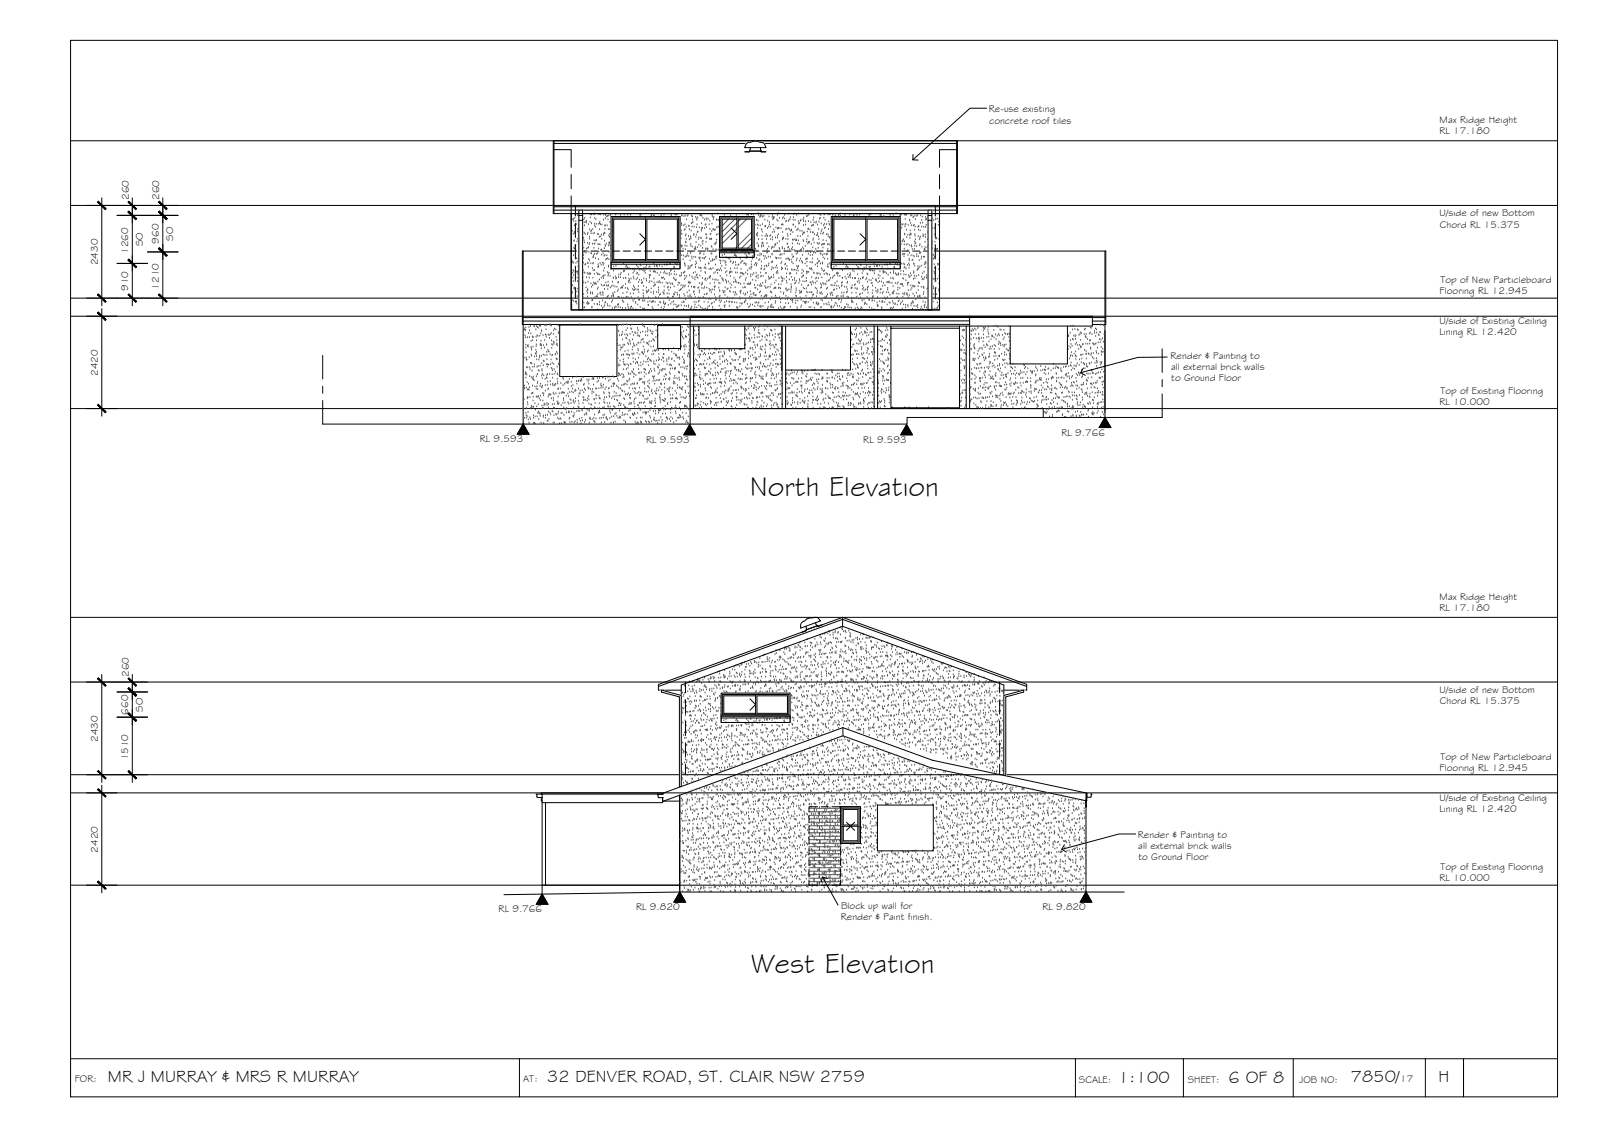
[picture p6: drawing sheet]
<svg xmlns="http://www.w3.org/2000/svg" width="420mm" height="297mm" viewBox="0 0 420 297" stroke-linecap="round" stroke-linejoin="round" font-family="sans-serif">
<defs><g id="words">
<g font-size="7.5">
<text x="196.6" y="130.1">North Elevation</text>
<text x="197" y="255">West Elevation</text>
</g>
<g font-size="4.5">
<text x="28.3" y="283.6">MR J MURRAY &amp; MRS R MURRAY</text>
<text x="143.5" y="283.6">32 DENVER ROAD, ST. CLAIR NSW 2759</text>
<text x="293.3" y="283.9">1:100</text>
<text x="322.2" y="283.9">6 OF 8</text>
<text x="354.3" y="283.8">7850/</text>
<text x="377.3" y="283.7">H</text>
</g>
<g font-size="2.6">
<text x="259.3" y="29.5">Re-use existing</text>
<text x="259.4" y="32.4">concrete roof tiles</text>
<text x="377.6" y="35.2">RL 17.180</text>
<text x="377.6" y="32.2">Max Ridge Height</text>
<text x="33.7" y="52.5" transform="rotate(-90 33.7 52.5)">260</text>
<text x="41.7" y="52.5" transform="rotate(-90 41.7 52.5)">260</text>
<text x="377.6" y="56.7">U/side of new Bottom</text>
<text x="377.7" y="59.7">Chord RL 15.375</text>
<text x="37.5" y="64.6" transform="rotate(-90 37.5 64.6)">SO</text>
<text x="41.6" y="63.9" transform="rotate(-90 41.6 63.9)">960</text>
<text x="45.5" y="63.1" transform="rotate(-90 45.5 63.1)">SO</text>
<text x="25.6" y="69.6" transform="rotate(-90 25.6 69.6)">2430</text>
<text x="33.6" y="66.6" transform="rotate(-90 33.6 66.6)">1260</text>
<text x="33.6" y="76.2" transform="rotate(-90 33.6 76.2)">910</text>
<text x="41.6" y="75.9" transform="rotate(-90 41.6 75.9)">1210</text>
<text x="377.6" y="77.2">Flooring RL 12.945</text>
<text x="377.8" y="74.2">Top of New Particleboard</text>
<text x="377.6" y="85">U/side of Existing Ceiling</text>
<text x="377.6" y="87.9">Lining RL 12.420</text>
<text x="307" y="94">Render &amp; Painting to</text>
<text x="25.6" y="98.6" transform="rotate(-90 25.6 98.6)">2420</text>
<text x="307.1" y="97">all external brick walls</text>
<text x="307.2" y="99.9">to Ground Floor</text>
<text x="377.6" y="106.1">RL 10.000</text>
<text x="377.8" y="103.2">Top of Existing Flooring</text>
<text x="125.8" y="116">RL 9.593</text>
<text x="169.5" y="116.1">RL 9.593</text>
<text x="226.4" y="116.1">RL 9.593</text>
<text x="278.4" y="114.2">RL 9.766</text>
<text x="377.6" y="160.1">RL 17.180</text>
<text x="377.6" y="157.2">Max Ridge Height</text>
<text x="33.7" y="177.4" transform="rotate(-90 33.7 177.4)">260</text>
<text x="377.6" y="181.7">U/side of new Bottom</text>
<text x="377.7" y="184.6">Chord RL 15.375</text>
<text x="33.6" y="187.4" transform="rotate(-90 33.6 187.4)">660</text>
<text x="37.5" y="186.5" transform="rotate(-90 37.5 186.5)">SO</text>
<text x="25.6" y="194.5" transform="rotate(-90 25.6 194.5)">2430</text>
<text x="33.6" y="199.4" transform="rotate(-90 33.6 199.4)">1510</text>
<text x="377.6" y="202.1">Flooring RL 12.945</text>
<text x="377.8" y="199.2">Top of New Particleboard</text>
<text x="377.6" y="209.9">U/side of Existing Ceiling</text>
<text x="377.6" y="212.8">Lining RL 12.420</text>
<text x="298.4" y="219.7">Render &amp; Painting to</text>
<text x="25.6" y="223.5" transform="rotate(-90 25.6 223.5)">2420</text>
<text x="298.5" y="222.6">all external brick walls</text>
<text x="298.6" y="225.6">to Ground Floor</text>
<text x="377.6" y="231">RL 10.000</text>
<text x="377.8" y="228.1">Top of Existing Flooring</text>
<text x="130.8" y="239.2">RL 9.766</text>
<text x="166.8" y="238.7">RL 9.820</text>
<text x="220.6" y="238.3">Block up wall for</text>
<text x="273.4" y="238.7">RL 9.820</text>
<text x="220.5" y="241.3">Render &amp; Paint finish.</text>
<text x="19.6" y="283.8">FOR:</text>
<text x="137.2" y="283.6">AT:</text>
<text x="283" y="283.9">SCALE:</text>
<text x="311.5" y="283.9">SHEET:</text>
<text x="340.7" y="283.9">JOB NO:</text>
<text x="367.2" y="283.8">17</text>
</g>
</g></defs>
<!-- layer: HATCH -->
<g fill="none" stroke="#545454" stroke-width=".26">
<path d="M150 57.6h.1M150.2 57.6h.1M150.4 57.5h.1M150.5 58h.1M150.7 59.2h.1M150.8 57.2h.1M151 58.1h.1M151.2 58.9h.1M151.5 56.6h.1M151.8 60h.1M152 58.2h.1M152 56.3h.1"/>
<path d="M152 56.2h.1M152.4 58.3h.1M152.8 59h.1M153.1 57.6h.1M153.2 58.4h.1M153.3 59.2h.1M153.4 57.2h.1M153.7 58.2h.1M153.8 58.5h.1M153.8 58.1h.1M154.3 58.9h.1M154.7 58.3h.1"/>
<path d="M154.8 56.3h.1M154.8 57.1h.1M155.1 58.6h.1M155.2 56.3h.1M155.7 56.3h.1M155.9 56.1h.1M155.9 59.2h.1M156 58.8h.1M156 57.3h.1M156.1 56.1h.1M156.2 59.6h.1M156.3 57.6h.1"/>
<path d="M156.5 58.8h.1M156.9 56.3h.1M157 58.8h.1M157.2 58.6h.1M157.3 58.3h.1M157.4 56.3h.1M157.5 58.9h.1M157.9 59h.1M158.2 57.7h.1M158.3 56.4h.1M158.7 59.3h.1M158.7 59.1h.1"/>
<path d="M158.8 57.4h.1M158.8 56.5h.1M159.1 56.9h.1M159.2 59.2h.1M159.3 56.7h.1M159.5 57.7h.1M159.6 56.6h.1M160 58.3h.1M160 56.3h.1M160.2 56.7h.1M161.5 56.4h.1M162.8 56.4h.1"/>
<path d="M163.7 56.4h.1M164.6 56.4h.1M165.4 56.4h.1M167.8 56.4h.1M168 56.1h.1M168 56.5h.1M170.8 56.6h.1M171 56.4h.1M171.4 56.7h.1M171.6 56.6h.1M173.4 56.6h.1M174.1 56.4h.1"/>
<path d="M176 56.2h.1M176.1 56.6h.1M176.2 56.1h.1M177 56.3h.1M177.3 56.4h.1M177.5 56.3h.1M178.4 57.7h.1M178.7 58.6h.1M178.8 59.1h.1M178.8 56.7h.1M178.9 56.5h.1M179.3 59.2h.1"/>
<path d="M179.4 56.8h.1M179.6 58.9h.1M179.7 56.6h.1M180 59.6h.1M180 57.6h.1M180.2 56.7h.1M180.5 56.4h.1M180.7 59.4h.1M180.7 59.3h.1M181.3 58.6h.1M181.4 56.7h.1M181.5 59.5h.1"/>
<path d="M181.6 58.5h.1M181.6 56.9h.1M181.6 57.7h.1M181.7 58.3h.1M182 59.6h.1M182.4 57h.1M182.7 59.7h.1M182.8 57.7h.1M182.8 57.4h.1M182.8 58.9h.1M183 57.1h.1M183.4 59.7h.1"/>
<path d="M183.6 56.4h.1M183.6 56.6h.1M183.8 56.4h.1M184 58.7h.1M184.1 56.7h.1M184.1 59.9h.1M184.2 59.9h.1M184.4 57.2h.1M184.8 59.9h.1M184.8 57.7h.1M185 59.1h.1M185.1 58.9h.1"/>
<path d="M185.2 57.4h.1M185.3 59.7h.1M185.4 57.7h.1M185.7 57.4h.1M186 58.9h.1M186.1 58h.1M186.7 58.8h.1M186.8 56.4h.1M186.8 56.8h.1M187 57.1h.1M187.1 57.6h.1M187.2 57h.1"/>
<path d="M187.9 57.7h.1M188 59.7h.1M188 57.7h.1M188.2 56.1h.1M188.3 59.6h.1M188.5 57.8h.1M188.5 59.5h.1M190 56.4h.1M191.1 57.5l-1.7 1.7M191.6 56.6h.1M192.7 57.5l-3.3 3.2M193.1 56.4h.1"/>
<path d="M193.3 58.5l-3.9 3.8M194.2 57.5l-.6 .6M195.8 57.5l-2.2 2.2M195.9 56.4h.1M196.1 56.2h.1M196.2 56.2h.1M196.3 56.4h.1M197.1 56.3h.1M197.6 56.3h.1M198 59h.1M198.4 57.8h.1M198.6 59h.1"/>
<path d="M198.7 59.9h.1M198.8 58h.1M198.8 56h.1M198.9 59.2h.1M199 56.5h.1M199.3 57h.1M199.4 59.2h.1M199.4 56.4h.1M199.5 56.8h.1M199.8 56.6h.1M200 58.9h.1M200.1 57h.1"/>
<path d="M200.3 56.7h.1M200.6 57.7h.1M200.6 59.5h.1M200.8 59.4h.1M200.8 59.3h.1M201.3 59.9h.1M201.4 57.9h.1M201.6 59.5h.1M201.7 56.9h.1M201.8 59h.1M201.8 58.4h.1M202.1 59.6h.1"/>
<path d="M202.5 57h.1M202.6 56.4h.1M202.7 57.6h.1M202.7 59h.1M202.8 57h.1M202.9 57.4h.1M203.1 57.1h.1M203.5 59.7h.1M203.8 57.7h.1M203.9 56.5h.1M204 59.9h.1M204 58h.1"/>
<path d="M204.1 56h.1M204.2 59.9h.1M204.3 59.9h.1M204.4 57.2h.1M204.9 59.9h.1M204.9 59h.1M205.2 59h.1M205.3 57.4h.1M205.3 59h.1M205.4 57h.1M205.8 56.4h.1M205.8 57.4h.1"/>
<path d="M206.1 58.2h.1M206.3 58h.1M206.8 58.1h.1M206.8 56.1h.1M206.9 57.7h.1M207.2 57.6h.1M207.3 57.1h.1M208 59h.1M208 57.7h.1M208.1 57.1h.1M208.1 59h.1M208.2 56.3h.1"/>
<path d="M208.4 56.1h.1M208.5 57.8h.1M208.6 59.6h.1M208.9 56.4h.1M209.4 58.1h.1M209.4 56.1h.1M209.5 58.7h.1M209.7 58.6h.1M209.9 58h.1M210.1 57.7h.1M210.7 57.6h.1M210.7 59.1h.1"/>
<path d="M210.7 58.1h.1M210.8 57.2h.1M211.3 58.1h.1M211.3 59h.1M211.5 56.8h.1M211.7 56.7h.1M212 58.1h.1M212.1 56.1h.1M212.1 56.4h.1M212.6 58.3h.1M212.9 59.3h.1M213 59.2h.1"/>
<path d="M213.3 57.7h.1M213.3 59.1h.1M213.4 57.1h.1M213.5 58.4h.1M214 58.5h.1M214.1 58.2h.1M214.4 59h.1M214.8 58.2h.1M214.8 56.3h.1M215 57.4h.1M215.1 57.2h.1M215.3 56.5h.1"/>
<path d="M215.4 58.7h.1M216 59.2h.1M216.1 57.2h.1M216.1 56.3h.1M216.2 58.8h.1M216.2 59.9h.1M216.3 56.2h.1M216.4 57.7h.1M216.4 59.7h.1M216.7 58.9h.1M217.1 56.3h.1M217.4 58.2h.1"/>
<path d="M217.5 56.2h.1M217.5 58.8h.1M217.6 59h.1M217.7 56.4h.1M218.4 56.5h.1M219.1 56.6h.1M219.9 56.7h.1M220.1 56.3h.1M220.4 56.7h.1M220.4 56.1h.1M221.6 56.5h.1M222.8 56.4h.1"/>
<path d="M223.8 56.7h.1M224 56.5h.1M224.8 56.5h.1M225.5 56.4h.1M227.9 56.5h.1M228.1 56.4h.1M228.4 56.1h.1M230.9 56.5h.1M231.1 56.5h.1M231.8 56.7h.1M233.5 56.5h.1M234.3 56.5h.1"/>
<path d="M235 56h.1M236.1 56.5h.1M236.3 56.3h.1M236.3 58.8h.1M236.4 56.2h.1M236.5 59.8h.1M236.6 59h.1M236.8 58.9h.1M237.2 56.3h.1M237.3 59.5h.1M237.4 59h.1M237.4 57.5h.1"/>
<path d="M237.4 56.5h.1M237.6 58.8h.1M237.8 56.4h.1M238.2 59.1h.1M238.6 57.8h.1M238.6 57.9h.1M238.8 58.6h.1M238.9 56.6h.1M239 59.2h.1M239.1 56.6h.1M239.5 57.1h.1M239.6 59.2h.1"/>
<path d="M239.7 56.9h.1M239.8 59h.1M240 56.7h.1M240 59.5h.1M240.1 57.5h.1M240.5 56.7h.1M240.6 56.5h.1M240.8 59.6h.1M240.9 59.4h.1M241 59.4h.1M241.4 58.6h.1M241.5 56.6h.1"/>
<path d="M241.7 57.8h.1M241.8 59.5h.1M241.9 56.9h.1M242 58.5h.1M242.3 59.6h.1M242.7 57h.1M242.7 59.6h.1M242.8 57.7h.1M242.9 57.7h.1M242.9 59h.1M243 57.5h.1M243.2 57.1h.1"/>
<path d="M243.7 59.8h.1M243.7 56.5h.1M244 58.6h.1M244.1 56.6h.1M244.4 60h.1M244.5 59.9h.1M244.6 57.3h.1M244.9 57.8h.1M245 60h.1M245.3 59.6h.1M245.4 59.1h.1M245.4 57.6h.1"/>
<path d="M245.4 57.4h.1M246 57.5h.1M246.1 59.1h.1M246.2 58.2h.1M149.8 67.8h.1M149.9 65.3h.1M149.9 76.4h.1M150 68.5h.1M150 68.9h.1M150.1 78.8h.1M150.1 60.6h.1M150.1 76.8h.1"/>
<path d="M150.2 74.9h.1M150.2 68.8h.1M150.2 71.6h.1M150.2 72.9h.1M150.3 70.9h.1M150.4 73.8h.1M150.4 61.4h.1M150.4 69h.1M150.4 79.1h.1M150.4 65.9h.1M150.4 67h.1M150.4 72.2h.1"/>
<path d="M150.5 71.2h.1M150.5 65.1h.1M150.5 63.3h.1M150.6 63.1h.1M150.6 75.5h.1M150.6 75.8h.1M150.6 61.2h.1M150.7 65.3h.1M150.7 60.9h.1M150.8 75.6h.1M150.8 64.5h.1M150.9 73.9h.1"/>
<path d="M150.9 79.2h.1M150.9 66h.1M151 79.1h.1M151 64.4h.1M151.1 69.1h.1M151.2 79.2h.1M151.2 67.8h.1M151.3 79.7h.1M151.3 71.3h.1M151.3 76.6h.1M151.3 71.4h.1M151.3 77.8h.1"/>
<path d="M151.3 63.4h.1M151.4 72.9h.1M151.4 68.7h.1M151.4 75.8h.1M151.5 73.8h.1M151.5 60.8h.1M151.5 62.7h.1M151.5 71.2h.1M151.5 71.9h.1M151.6 60.1h.1M151.6 69.9h.1M151.7 68h.1"/>
<path d="M151.7 66h.1M151.7 79.2h.1M151.8 76.7h.1M151.8 74.7h.1M151.8 64h.1M151.8 71.4h.1M151.9 62.1h.1M151.9 66.5h.1M151.9 63.5h.1M151.9 78.3h.1M151.9 60.1h.1M152 63.4h.1"/>
<path d="M152 78.1h.1M152.1 67h.1M152.1 76.7h.1M152.2 70.4h.1M152.2 68.8h.1M152.3 74.1h.1M152.3 60.9h.1M152.3 66.8h.1M152.3 66.2h.1M152.3 60.2h.1M152.5 70.3h.1M152.6 74.2h.1"/>
<path d="M152.6 73.9h.1M152.7 78.8h.1M152.7 76.7h.1M152.7 64h.1M152.7 76.8h.1M152.7 68.8h.1M152.8 74.8h.1M152.8 61h.1M152.8 73.7h.1M152.9 72.9h.1M152.9 62.6h.1M152.9 78h.1"/>
<path d="M152.9 70.9h.1M153 69h.1M153 67.8h.1M153 67h.1M153.1 77.2h.1M153.1 62.5h.1M153.1 74.2h.1M153.1 65.1h.1M153.1 79.4h.1M153.1 66.3h.1M153.2 63.1h.1M153.2 71.5h.1"/>
<path d="M153.2 61.1h.1M153.3 63.7h.1M153.3 65.9h.1M153.4 71.6h.1M153.4 69.5h.1M153.5 61.4h.1M153.6 69.3h.1M153.6 74.2h.1M153.7 66.4h.1M153.7 75.5h.1M153.8 65.3h.1M153.8 72.8h.1"/>
<path d="M153.9 79.5h.1M154 76.4h.1M154 79.8h.1M154 71.7h.1M154.1 76.9h.1M154.1 77.9h.1M154.1 61.5h.1M154.1 63.8h.1M154.1 79.3h.1M154.1 69h.1M154.1 75.9h.1M154.1 76.2h.1"/>
<path d="M154.2 65.1h.1M154.2 73.9h.1M154.2 61.2h.1M154.2 69.1h.1M154.3 72h.1M154.3 70h.1M154.4 79.7h.1M154.4 64.9h.1M154.4 68.1h.1M154.5 66.1h.1M154.5 79.6h.1M154.5 64.1h.1"/>
<path d="M154.5 71.7h.1M154.5 72.9h.1M154.6 62.2h.1M154.6 68.4h.1M154.6 63.9h.1M154.7 62.7h.1M154.7 60.2h.1M154.7 72h.1M154.9 77h.1M154.9 76.7h.1M154.9 71.8h.1M154.9 69.1h.1"/>
<path d="M155 60.7h.1M155 74.4h.1M155 61.3h.1M155 66.5h.1M155.1 66.5h.1M155.1 60.5h.1M155.2 75.3h.1M155.3 78.9h.1M155.3 78.8h.1M155.4 76.8h.1M155.4 70.4h.1M155.4 64h.1"/>
<path d="M155.4 77.1h.1M155.4 74.9h.1M155.5 78.7h.1M155.5 69.2h.1M155.5 60.2h.1M155.5 72.9h.1M155.5 67.6h.1M155.6 71h.1M155.6 61.3h.1M155.6 69h.1M155.7 67h.1M155.7 67.4h.1"/>
<path d="M155.7 74.2h.1M155.8 65.1h.1M155.8 63.1h.1M155.8 74.5h.1M155.9 79.8h.1M155.9 64h.1M155.9 61.2h.1M155.9 66.6h.1M155.9 71.9h.1M155.9 70.9h.1M156 64h.1M156 74.5h.1"/>
<path d="M156.1 78h.1M156.2 67.8h.1M156.2 74.3h.1M156.3 63.2h.1M156.3 74.6h.1M156.4 66.7h.1M156.4 77.8h.1M156.4 63h.1M156.6 71.6h.1M156.6 79.8h.1M156.7 61.4h.1M156.7 77.8h.1"/>
<path d="M156.7 79.9h.1M156.7 66.5h.1M156.7 75.9h.1M156.7 72h.1M156.8 77.3h.1M156.8 73.9h.1M156.8 70.1h.1M156.8 64.1h.1M156.9 69.4h.1M156.9 72h.1M156.9 75.5h.1M156.9 70h.1"/>
<path d="M156.9 61.5h.1M157 68.1h.1M157 65.3h.1M157 69.9h.1M157.1 66.1h.1M157.1 64.1h.1M157.2 62.2h.1M157.2 80h.1M157.2 73.4h.1M157.3 60.2h.1M157.3 79.3h.1M157.3 72.1h.1"/>
<path d="M157.3 77h.1M157.4 64.2h.1M157.4 69.1h.1M157.5 62.1h.1M157.5 76.8h.1M157.6 65.7h.1M157.6 77.4h.1M157.7 69.5h.1M157.7 72.9h.1M157.7 74.8h.1M157.8 61.6h.1M157.8 65.5h.1"/>
<path d="M157.8 66.9h.1M157.8 62.7h.1M158 69h.1M158.1 78.9h.1M158.1 76.7h.1M158.1 76.9h.1M158.1 72.6h.1M158.1 77.5h.1M158.2 75h.1M158.2 66.5h.1M158.2 69.6h.1M158.2 73h.1"/>
<path d="M158.3 61.7h.1M158.3 71.1h.1M158.3 72.4h.1M158.4 61.3h.1M158.4 69.1h.1M158.4 67.2h.1M158.5 65.2h.1M158.5 70.4h.1M158.5 74.9h.1M158.5 75.9h.1M158.5 61.1h.1M158.6 63.2h.1"/>
<path d="M158.6 61.3h.1M158.6 67h.1M158.7 72.3h.1M158.7 60.2h.1M158.7 79.5h.1M158.7 64.4h.1M158.8 64.6h.1M158.8 79.3h.1M158.9 68.2h.1M158.9 74.2h.1M159 64h.1M159.1 74.9h.1"/>
<path d="M159.1 68h.1M159.2 67.1h.1M159.2 78h.1M159.3 79.8h.1M159.3 71.5h.1M159.3 77.9h.1M159.3 67.8h.1M159.4 75.9h.1M159.4 75.1h.1M159.5 74h.1M159.5 72.4h.1M159.5 77.6h.1"/>
<path d="M159.5 72h.1M159.5 60.2h.1M159.6 64.5h.1M159.6 70.1h.1M159.6 69.8h.1M159.6 74.9h.1M159.7 68.1h.1M159.7 61.9h.1M159.7 63.8h.1M159.7 71.6h.1M159.7 66.1h.1M159.8 64.2h.1"/>
<path d="M159.8 61.4h.1M159.9 62.2h.1M159.9 78.4h.1M159.9 63.6h.1M159.9 60.3h.1M160 72.4h.1M160 75.5h.1M160.1 64.6h.1M160.1 67.1h.1M160.2 65.3h.1M160.2 70.7h.1M160.3 68.8h18.1v1.7h-18.1z"/>
<path d="M160.3 77.8h.1M160.4 70.5h.1M160.4 79.3h.1M160.5 75.1h.1M160.6 74h.1M160.7 78.9h.1M160.7 76.9h.1M160.7 77.6h.1M160.8 75h.1M160.9 73h.1M160.9 77.8h.1M160.9 72.9h.1"/>
<path d="M160.9 71h.1M160.9 77.4h.1M161 70h.1M161.2 76.7h.1M161.3 75.2h.1M161.4 72.6h.1M161.5 73.2h.1M161.6 69.8h.1M161.7 73h.1M161.8 75.3h.1M161.9 76.5h.1M162 79.9h.1"/>
<path d="M162.1 74.2h.1M162.1 78h.1M162.1 76h.1M162.2 74.1h.1M162.2 72.7h.1M162.2 79.9h.1M162.2 78h.1M162.3 72.1h.1M162.4 78h.1M162.7 72.1h.1M162.8 72.8h.1M162.8 75.6h.1"/>
<path d="M162.9 71.6h.1M163 75.5h.1M163.1 78.1h.1M163.2 75.5h.1M163.2 78.9h.1M163.3 78.9h.1M163.4 77h.1M163.4 75h.1M163.5 69.2h.1M163.5 73h.1M163.6 71.1h.1M163.6 79.3h.1"/>
<path d="M163.6 71.3h.1M163.6 78.2h.1M163.8 71.1h.1M164 75.6h.1M164 72.9h.1M164 74.6h.1M164.1 73h.1M164.1 78.1h.1M164.1 70h.1M164.3 69.7h.1M164.3 78h.1M164.4 76.7h.1"/>
<path d="M164.5 70.1h.1M164.6 75.7h.1M164.6 79.9h.1M164.7 70.3h.1M164.7 78h.1M164.7 76h.1M164.8 74.1h.1M164.9 72.1h.1M164.9 73.7h.1M165 73.1h.1M165 78.4h.1M165.1 70.5h.1"/>
<path d="M165.1 73.6h.1M165.2 74.2h.1M165.3 77h.1M165.5 73.2h.1M165.6 78h.1M165.8 78.5h.1M165.9 70.6h.1M165.9 75.9h.1M166 71.6h.1M166.1 79h.1M166.1 72.6h.1M166.1 77.1h.1"/>
<path d="M166.2 75.1h.1M166.2 76.2h.1M166.3 73.1h.1M166.3 71.2h.1M166.3 78.5h.1M166.4 75.5h.1M166.4 76.1h.1M166.4 70.6h.1M166.6 79.5h.1M166.8 76h.1M166.8 79.3h.1M166.9 73.4h.1"/>
<path d="M166.9 69.7h.1M167 71.8h.1M167.2 71.7h.1M167.2 72.9h.1M167.3 80h.1M167.3 76h.1M167.3 70h.1M167.4 78h.1M167.4 76h.1M167.4 75.1h.1M167.5 74.1h.1M167.5 70.4h.1"/>
<path d="M167.5 78.7h.1M167.5 72.1h.1M167.6 76.7h.1M167.7 73.5h.1M167.7 78.5h.1M167.7 78.7h.1M167.8 70.8h.1M167.9 69.5h.1M168 69.7h.1M168.2 70.7h.1M168.2 73.5h.1M168.3 74.3h.1"/>
<path d="M168.4 74.2h.1M168.5 74.2h.1M168.6 78.8h.1M168.6 70.9h.1M168.7 79h.1M168.7 76.2h.1M168.7 77h.1M168.7 78h.1M168.7 77.6h.1M168.8 75.1h.1M168.9 73.1h.1M168.9 70.3h.1"/>
<path d="M168.9 71.2h.1M169.1 78.9h.1M169.1 71h.1M169.2 71.6h.1M169.4 70.2h.1M169.5 76.3h.1M169.5 73.2h.1M169.5 75.5h.1M169.6 69.7h.1M169.6 73.7h.1M169.6 76.8h.1M169.8 76.6h.1"/>
<path d="M169.9 79.3h.1M170 76.4h.1M170.1 78.1h.1M170.2 76.1h.1M170.2 74.2h.1M170.2 70.1h.1M170.3 72.2h.1M170.4 72.9h.1M170.4 72.4h.1M170.4 73.8h.1M170.5 79.1h.1M170.5 70h.1"/>
<path d="M170.5 71.2h.1M170.6 72.3h.1M170.7 76.7h.1M170.8 75.7h.1M170.9 79.3h.1M170.9 73.9h.1M171.1 79.1h.1M171.3 68.9h.1M171.3 79.2h.1M171.3 79h.1M171.4 71.3h.1M171.4 77.1h.1"/>
<path d="M171.4 76.6h.1M171.4 75.1h.1M171.5 69.1h.1M171.5 73.2h.1M171.6 71.2h.1M171.6 74.2h.1M171.6 71.3h.1M171.6 69.9h.1M171.7 74.9h.1M171.8 79.3h.1M171.9 71.4h.1M171.9 78h.1"/>
<path d="M171.9 74.7h.1M172.1 78.2h.1M172.1 69.8h.1M172.2 76.7h.1M172.3 69.6h.1M172.3 74.1h.1M172.3 69.9h.1M172.4 71.7h.1M172.5 70.5h.1M172.7 78.1h.1M172.7 75.5h.1M172.7 76.1h.1"/>
<path d="M172.7 76.7h.1M172.8 74.2h.1M172.9 72.2h.1M172.9 73.8h.1M173 69.7h.1M173 77.4h.1M173.1 79.3h.1M173.2 74.2h.1M173.2 79.4h.1M173.2 77.2h.1M173.3 71.6h.1M173.5 72.9h.1"/>
<path d="M173.6 70h.1M173.7 74.2h.1M173.8 73h.1M173.9 76.7h.1M174 72.8h.1M174 79.6h.1M174.1 79.1h.1M174.1 71.7h.1M174.1 77.2h.1M174.1 76.9h.1M174.2 75.2h.1M174.2 76.3h.1"/>
<path d="M174.3 73.3h.1M174.3 71.3h.1M174.3 79.9h.1M174.3 69.5h.1M174.5 79.7h.1M174.5 79.6h.1M174.6 71.7h.1M174.7 74.2h.1M174.9 69.5h.1M174.9 77h.1M175 71.9h.1M175.1 78h.1"/>
<path d="M175.1 74.4h.1M175.1 75.5h.1M175.3 75.3h.1M175.4 78.1h.1M175.4 76.2h.1M175.5 74.2h.1M175.5 77.1h.1M175.5 78.8h.1M175.5 72.2h.1M175.5 71.7h.1M175.7 69.4h.1M175.7 69.3h.1"/>
<path d="M175.9 75.5h.1M175.9 71.1h.1M175.9 74.5h.1M175.9 79.8h.1M176 71.9h.1M176 70.9h.1M176.2 79.3h.1M176.3 74.4h.1M176.4 78h.1M176.4 74.6h.1M176.6 77.8h.1M176.7 79.1h.1"/>
<path d="M176.7 73h.1M176.7 77.2h.1M176.7 79.9h.1M176.7 70.2h.1M176.8 75.2h.1M176.8 70h.1M176.8 72h.1M176.9 73.3h.1M176.9 77.3h.1M176.9 71.3h.1M176.9 70.4h.1M177.1 76.7h.1"/>
<path d="M177.1 69.2h.1M177.2 73.6h.1M177.3 80h.1M177.3 73.4h.1M177.4 72.1h.1M177.6 69.5h.1M177.6 76.9h.1M177.6 69.1h.1M177.7 77.4h.1M177.8 74.8h.1M177.9 74.2h.1M178.1 78.2h.1"/>
<path d="M178.2 76.3h.1M178.2 78h.1M178.2 74.3h.1M178.2 77.5h.1M178.3 72.3h.1M178.4 72.5h.1M178.4 61.7h.1M178.4 68.4h.1M178.5 76.1h.1M178.5 66.5h.1M178.5 64.5h.1M178.6 61.2h.1"/>
<path d="M178.6 62.6h.1M178.6 74.9h.1M178.7 75.9h.1M178.7 60.6h.1M178.7 67h.1M178.7 71.7h.1M178.7 64.8h.1M178.7 72.3h.1M178.8 64.4h.1M178.8 61.5h.1M178.9 79.4h.1M178.9 64.6h.1"/>
<path d="M179 75.5h.1M179.1 65.3h.1M179.1 68.1h.1M179.2 75h.1M179.2 67.1h.1M179.2 71.7h.1M179.3 79.2h.1M179.4 77.2h.1M179.4 79.3h.1M179.4 71.5h.1M179.5 75.2h.1M179.5 60.4h.1"/>
<path d="M179.5 73.3h.1M179.5 69.1h.1M179.6 72.4h.1M179.6 71.3h.1M179.6 77.7h.1M179.6 69.4h.1M179.6 64.5h.1M179.7 69.8h.1M179.7 75h.1M179.7 60.2h.1M179.7 67.4h.1M179.8 61.9h.1"/>
<path d="M179.8 65.5h.1M179.8 78.6h.1M179.8 63.5h.1M179.9 73h.1M179.9 61.5h.1M179.9 63.7h.1M180 62.8h.1M180 78.4h.1M180 67.3h.1M180.1 72.5h.1M180.2 64.6h.1M180.2 67.1h.1"/>
<path d="M180.2 76.8h.1M180.3 66.6h.1M180.4 77.8h.1M180.4 70.6h.1M180.5 69.9h.1M180.5 75.2h.1M180.6 74.2h.1M180.6 62h.1M180.6 67.3h.1M180.7 70.4h.1M180.7 78.2h.1M180.7 76.3h.1"/>
<path d="M180.7 74h.1M180.8 60.2h.1M180.8 62.9h.1M180.8 74.3h.1M180.9 72.3h.1M180.9 70.4h.1M181 77.8h.1M181 77.5h.1M181 62.7h.1M181 68.4h.1M181 69.9h.1M181 74.2h.1"/>
<path d="M181.1 66.5h.1M181.1 62.1h.1M181.2 64.5h.1M181.2 64h.1M181.2 62.5h.1M181.2 66.2h.1M181.3 60.6h.1M181.3 69.8h.1M181.4 75.3h.1M181.4 78.1h.1M181.4 67.4h.1M181.5 72.6h.1"/>
<path d="M181.5 67.9h.1M181.5 69.6h.1M181.6 64.8h.1M181.7 73.1h.1M181.9 71.7h.1M181.9 76.7h.1M181.9 75.3h.1M182 67.5h.1M182 61.5h.1M182 61.8h.1M182 76.5h.1M182.1 79.3h.1"/>
<path d="M182.1 65.4h.1M182.1 77.3h.1M182.2 75.3h.1M182.2 75.5h.1M182.3 73.4h.1M182.3 72.7h.1M182.3 80h.1M182.3 65.2h.1M182.3 71.4h.1M182.3 65.3h.1M182.3 78h.1M182.4 69.5h.1"/>
<path d="M182.4 64.9h.1M182.4 70.1h.1M182.4 67.5h.1M182.5 62.2h.1M182.5 65.5h.1M182.5 68.7h.1M182.6 63.6h.1M182.6 79.3h.1M182.6 61.6h.1M182.6 72.3h.1M182.7 69.1h.1M182.8 72.8h.1"/>
<path d="M182.8 72.1h.1M182.9 61h.1M182.9 64.9h.1M183 73h.1M183.1 75.6h.1M183.1 60.8h.1M183.1 62.8h.1M183.2 78.1h.1M183.2 79.1h.1M183.2 70.2h.1M183.3 75.5h.1M183.3 64.3h.1"/>
<path d="M183.3 62.3h.1M183.4 78.2h.1M183.4 67.6h.1M183.4 79h.1M183.4 76.8h.1M183.4 76.3h.1M183.4 67.9h.1M183.5 74.3h.1M183.5 66.6h.1M183.5 72.4h.1M183.6 67.7h.1M183.6 70.4h.1"/>
<path d="M183.7 68.4h.1M183.7 78.2h.1M183.7 66.5h.1M183.8 70.3h.1M183.8 64.5h.1M183.8 62.4h.1M183.8 70.4h.1M183.8 71.2h.1M183.9 62.6h.1M183.9 60.6h.1M183.9 60.2h.1M183.9 74.8h.1"/>
<path d="M184.1 75.6h.1M184.1 74.6h.1M184.2 67.7h.1M184.2 63.5h.1M184.2 74.2h.1M184.2 73h.1M184.3 65.1h.1M184.3 64h.1M184.4 78.1h.1M184.4 63.3h.1M184.5 78.1h.1M184.6 66.8h.1"/>
<path d="M184.6 75.7h.1M184.7 79.2h.1M184.7 67.9h.1M184.7 67.8h.1M184.7 70.4h.1M184.7 77.3h.1M184.8 75.3h.1M184.9 73.4h.1M184.9 70.2h.1M184.9 71.4h.1M185 69.5h.1M185 71.7h.1"/>
<path d="M185 67.5h.1M185 73.1h.1M185.1 78.4h.1M185.1 65.5h.1M185.1 65.2h.1M185.2 70.5h.1M185.2 61.5h.1M185.2 73.7h.1M185.2 63.6h.1M185.2 62.6h.1M185.2 61.6h.1M185.3 77.2h.1"/>
<path d="M185.4 75.5h.1M185.4 62.4h.1M185.4 77.1h.1M185.5 65.3h.1M185.5 65.9h.1M185.6 73.2h.1M185.6 65.3h.1M185.7 65.8h.1M185.7 79.3h.1M185.9 69.1h.1M185.9 78.5h.1M185.9 69.3h.1"/>
<path d="M186 70.6h.1M186 75.9h.1M186 72.8h.1M186 62.7h.1M186.1 68h.1M186.1 78.3h.1M186.2 76.4h.1M186.2 60.1h.1M186.2 73h.1M186.2 72.7h.1M186.2 74.4h.1M186.3 61.5h.1"/>
<path d="M186.3 72.5h.1M186.3 62.8h.1M186.4 70.5h.1M186.4 68.6h.1M186.4 78.5h.1M186.4 76.1h.1M186.4 61.4h.1M186.5 66.6h.1M186.5 70.7h.1M186.5 64.6h.1M186.5 76.8h.1M186.6 62.8h.1"/>
<path d="M186.6 79.7h.1M186.6 62.7h.1M186.7 60.7h.1M186.7 66.6h.1M186.7 64.8h.1M186.8 79.6h.1M186.8 68.4h.1M186.8 76h.1M186.9 68.1h.1M187 73.4h.1M187 60.2h.1M187 70.4h.1"/>
<path d="M187 68.3h.1M187 65.5h.1M187.1 60.2h.1M187.2 71.7h.1M187.3 79.3h.1M187.3 75.3h.1M187.4 76h.1M187.4 74.2h.1M187.4 77.3h.1M187.4 68.2h.1M187.5 75.4h.1M187.5 60.4h.1"/>
<path d="M187.5 64h.1M187.5 73.4h.1M187.5 60.3h.1M187.5 75.2h.1M187.6 64h.1M187.6 71.5h.1M187.6 69.5h.1M187.7 67.5h.1M187.7 78.1h.1M187.8 78.6h.1M187.8 63.9h.1M187.8 65.6h.1"/>
<path d="M187.8 73.5h.1M187.8 78.7h.1M187.8 67.9h.1M187.8 63.6h.1M187.9 70.9h.1M187.9 61.7h.1M188 63h.1M188 67.3h.1M188.1 70.9h.1M188.2 71.7h.1M188.3 73.5h.1M188.3 61.5h.1"/>
<path d="M188.3 70.8h.1M188.4 65.7h.1M188.5 75.5h.1M188.5 74.2h.1M188.6 78.8h.1M188.6 65.3h.1M188.6 77.8h.1M188.7 78.3h.1M188.7 71h.1M188.7 65.8h9.1v1.7h-9.1zM188.8 76.4h.1M188.8 76.2h.1"/>
<path d="M188.8 74.4h.1M188.8 68.3h.1M188.8 77.7h.1M188.9 72.4h.1M188.9 79.3h.1M189 70.5h.1M189 69.1h.1M189 68.5h.1M189.2 78.9h.1M189.2 71h.1M189.3 69.8h.1M189.3 73h.1"/>
<path d="M189.4 73.4h.1M189.4 67h.1M189.6 76.3h.1M189.6 73.3h.1M189.6 68.4h.1M189.7 73.7h.1M189.7 76.8h.1M189.9 76.7h.1M190 66.8h.1M190.1 79.4h.1M190.1 76.4h.1M190.1 77.4h.1"/>
<path d="M190.2 68.5h.1M190.2 70.4h.1M190.2 75.5h.1M190.2 69h.1M190.3 73.5h.1M190.3 71.5h.1M190.4 69.6h.1M190.4 68.8h.1M190.4 67.6h.1M190.5 73.8h.1M190.5 74.2h.1M190.5 79.1h.1"/>
<path d="M190.6 71.2h.1M190.6 72.3h.1M190.7 75.9h.1M190.9 78.1h.1M190.9 75.7h.1M191 67.9h.1M191 73.9h.1M191.2 79.2h.1M191.4 78.4h.1M191.4 71.7h.1M191.4 79.2h.1M191.4 67.9h.1"/>
<path d="M191.4 76.4h.1M191.4 71.3h.1M191.5 74.4h.1M191.5 76.6h.1M191.5 71.5h.1M191.5 72.5h.1M191.5 68.7h.1M191.6 70.5h.1M191.7 68.6h.1M191.7 75.5h.1M191.7 71.3h.1M191.9 79.3h.1"/>
<path d="M191.9 74.8h.1M191.9 66.2h.1M192 71.4h.1M192 78.4h.1M192.1 79.3h.1M192.2 69.1h.1M192.2 78.2h.1M192.3 76.7h.1M192.4 68.8h.1M192.4 74.1h.1M192.5 73h.1M192.6 67h.1"/>
<path d="M192.7 79.4h.1M192.7 70.4h.1M192.7 77.4h.1M192.7 66.7h.1M192.8 75.5h.1M192.8 74h.1M192.8 76.8h.1M192.9 73.5h.1M192.9 76.8h.1M192.9 68.9h.1M192.9 71.5h.1M192.9 67.1h.1"/>
<path d="M193 69.6h.1M193 73.8h.1M193 67.6h.1M193.1 67.3h.1M193.2 74.2h.1M193.2 77.3h.1M193.3 64.7l-.4 .4M193.3 60l-3.9 3.9M193.3 79.5h.1M193.3 70.4h.1M193.3 71.6h.1M193.6 69.6h.1"/>
<path d="M193.7 74.2h.1M193.8 74.3h.1M193.8 69.4h.1M194 78.1h.1M194 72.9h.1M194.1 78.5h.1M194.1 79.6h.1M194.1 67.9h.1M194.2 76.5h.1M194.2 71.7h.1M194.2 77h.1M194.2 74.5h.1"/>
<path d="M194.3 72.6h.1M194.3 69.1h.1M194.3 76.3h.1M194.4 70.6h.1M194.4 68.7h.1M194.5 71.7h.1M194.5 79.8h.1M194.6 79.6h.1M194.7 71.7h.1M194.8 68.5h.1M194.8 75.5h.1M194.9 72.1h.1"/>
<path d="M195 77.1h.1M195.1 71.9h.1M195.1 69.2h.1M195.1 74.4h.1M195.2 79.3h.1M195.3 75.4h.1M195.3 79.4h.1M195.3 69.1h.1M195.4 77.4h.1M195.4 66.6h.1M195.4 79h.1M195.5 75.5h.1"/>
<path d="M195.5 73.5h.1M195.6 77.1h.1M195.6 71.6h.1M195.6 78.8h.1M195.7 69.6h.1M195.7 69.3h.1M195.7 73h.1M195.7 67.7h.1M195.7 67.6h.1M195.8 67h.1M195.9 67.5h.1M195.9 67.4h.1"/>
<path d="M196 74.5h.1M196 79.8h.1M196.1 76.8h.1M196.1 71.9h.1M196.1 71h.1M196.2 74.6h.1M196.3 66.5h.1M196.4 74.4h.1M196.5 74.6h.1M196.5 70.4h.1M196.5 66.7h.1M196.6 77.9h.1"/>
<path d="M196.7 78.4h.1M196.8 76.5h.1M196.8 74.5h.1M196.8 79.9h.1M196.9 74.2h.1M196.9 72.6h.1M196.9 72h.1M196.9 77.3h.1M197 70.6h.1M197 70.2h.1M197 68.7h.1M197 69.4h.1"/>
<path d="M197.1 60.9l-3.5 3.5M197.1 62.5l-2.6 2.6M197.1 64l-1 1.1M197.2 70h.1M197.2 78.1h.1M197.3 67.9h.1M197.3 67.3h.1M197.4 73.5h.1M197.4 72.1h.1M197.5 77.1h.1M197.7 71.7h.1M197.7 76.9h.1"/>
<path d="M197.8 77.4h.1M197.9 69.5h.1M197.9 74.8h.1M197.9 61.7h.1M197.9 65.6h.1M198 66.9h.1M198 75.5h.1M198.1 79.5h.1M198.1 77.5h.1M198.1 65.4h.1M198.2 69.1h.1M198.2 75.6h.1"/>
<path d="M198.3 73.6h.1M198.3 77.5h.1M198.3 72.7h.1M198.3 71.7h.1M198.4 69.7h.1M198.4 69.6h.1M198.4 79.3h.1M198.4 67.7h.1M198.4 61.7h.1M198.5 72.5h.1M198.5 65.8h.1M198.5 69.1h.1"/>
<path d="M198.5 61.4h.1M198.6 63.8h.1M198.6 61.9h.1M198.7 61.2h.1M198.7 74.9h.1M198.7 76h.1M198.8 67h.1M198.8 72.3h.1M198.8 73h.1M198.8 79.6h.1M198.9 64.4h.1M199 62.8h.1"/>
<path d="M199 64.7h.1M199 79.4h.1M199.1 68.3h.1M199.2 76.8h.1M199.2 75h.1M199.2 68.1h.1M199.3 67.1h.1M199.3 66.6h.1M199.4 78.5h.1M199.4 76.5h.1M199.5 74.6h.1M199.5 71.6h.1"/>
<path d="M199.5 72.6h.1M199.6 75.2h.1M199.6 70.6h.1M199.7 72.4h.1M199.7 70.4h.1M199.7 68.7h.1M199.7 77.7h.1M199.7 64.5h.1M199.7 60.3h.1M199.7 66.7h.1M199.8 69.8h.1M199.8 60.3h.1"/>
<path d="M199.8 75h.1M199.8 64.8h.1M199.8 61.9h.1M199.8 63.9h.1M199.9 62.8h.1M199.9 60.9h.1M200 63.7h.1M200 74.2h.1M200 78.5h.1M200.1 64.1h.1M200.2 72.5h.1M200.2 64.6h.1"/>
<path d="M200.3 67.2h.1M200.3 78.1h.1M200.4 70.8h.1M200.5 67.9h.1M200.5 77.8h.1M200.6 70.6h.1M200.6 69.9h.1M200.6 75.2h.1M200.7 79.5h.1M200.7 62h.1M200.7 67.3h.1M200.7 77.5h.1"/>
<path d="M200.8 75.6h.1M200.8 74.1h.1M200.9 73.6h.1M200.9 71.7h.1M200.9 77.7h.1M201 61.5h.1M201 69.7h.1M201 62.8h.1M201 67.7h.1M201 77.8h.1M201.1 77.5h.1M201.1 65.8h.1"/>
<path d="M201.1 70h.1M201.1 66.4h.1M201.2 63.8h.1M201.2 75.5h.1M201.2 62.1h.1M201.2 61.9h.1M201.3 65.4h.1M201.3 66.2h.1M201.5 75.3h.1M201.5 67.4h.1M201.6 72.7h.1M201.6 79.3h.1"/>
<path d="M201.6 69.7h.1M201.6 64.8h.1M201.7 69.2h.1M201.7 73.3h.1M201.9 73.1h.1M201.9 62h.1M202 75.3h.1M202 73h.1M202 67.5h.1M202.1 78.6h.1M202.1 76.6h.1M202.1 61.8h.1"/>
<path d="M202.1 62.8h.1M202.2 76.6h.1M202.2 74.7h.1M202.3 72.7h.1M202.3 65.3h.1M202.4 70.8h.1M202.4 72.8h.1M202.4 76.8h.1M202.4 80h.1M202.4 68.8h.1M202.4 78h.1M202.4 68.9h.1"/>
<path d="M202.5 64.9h.1M202.5 66.8h.1M202.5 70.1h.1M202.5 66.6h.1M202.6 64.9h.1M202.6 62.3h.1M202.6 62.9h.1M202.6 68.7h.1M202.7 61h.1M202.8 70.5h.1M202.9 72.2h.1M202.9 72.8h.1"/>
<path d="M202.9 60.3h.1M203 65h.1M203 75.7h.1M203.1 60.9h.1M203.2 74.2h.1M203.2 75.6h.1M203.2 64.5h.1M203.2 78.1h.1M203.3 70.2h.1M203.3 64.1h.1M203.3 79.5h.1M203.4 75.5h.1"/>
<path d="M203.4 77.6h.1M203.4 62.4h.1M203.4 79.1h.1M203.4 64.3h.1M203.4 67.6h.1M203.5 75.6h.1M203.5 73.7h.1M203.5 78.1h.1M203.6 71.7h.1M203.7 69.7h.1M203.7 67.9h.1M203.7 67.8h.1"/>
<path d="M203.8 71.3h.1M203.8 65.8h.1M203.8 78.2h.1M203.8 63.9h.1M203.8 70.3h.1M203.9 61.9h.1M203.9 62.4h.1M203.9 71.2h.1M204 60.1h.1M204 71.7h.1M204.1 61.5h.1M204.2 75.6h.1"/>
<path d="M204.2 74.6h.1M204.3 67.7h.1M204.3 73h.1M204.3 78.2h.1M204.4 75.5h.1M204.4 65.1h.1M204.4 63.4h.1M204.5 65.4h.1M204.5 78.1h.1M204.5 66.9h.1M204.7 78.6h.1M204.7 75.7h.1"/>
<path d="M204.7 79.3h.1M204.7 66.8h.1M204.8 76.6h.1M204.8 67.8h.1M204.8 74.6h.1M204.8 69.2h.1M204.9 72.7h.1M205 70.7h.1M205 70.2h.1M205 68.8h.1M205.1 73.8h.1M205.1 66.8h.1"/>
<path d="M205.1 73.1h.1M205.2 64.9h.1M205.2 78.4h.1M205.2 73h.1M205.2 65.2h.1M205.2 62.9h.1M205.2 70.5h.1M205.3 73.7h.1M205.3 61h.1M205.3 62.8h.1M205.3 62.6h.1M205.5 77.1h.1"/>
<path d="M205.5 62.4h.1M205.5 76.8h.1M205.6 73.2h.1M205.7 66.6h.1M205.7 65.3h.1M205.7 65.8h.1M205.9 69.4h.1M206 78.5h.1M206 70.5h.1M206 69.3h.1M206 70.6h.1M206.1 79.6h.1"/>
<path d="M206.1 75.9h.1M206.1 60.3h.1M206.1 77.7h.1M206.1 62.7h.1M206.2 68h.1M206.2 75.7h.1M206.2 60.1h.1M206.3 73.7h.1M206.3 72.7h.1M206.3 71.8h.1M206.4 74.3h.1M206.4 69.8h.1"/>
<path d="M206.4 76.3h.1M206.4 67.9h.1M206.5 64.1h.1M206.5 78.6h.1M206.5 61.5h.1M206.5 65.9h.1M206.6 70.7h.1M206.6 76.2h.1M206.6 64h.1M206.6 65h.1M206.7 62h.1M206.7 62.8h.1"/>
<path d="M206.7 78.1h.1M206.7 60h.1M206.8 67.9h.1M206.8 79.6h.1M206.8 64.9h.1M206.9 76h.1M207 68.1h.1M207 73.4h.1M207 68.3h.1M207.1 60.2h.1M207.1 65.5h.1M207.1 71.9h.1"/>
<path d="M207.2 71.7h.1M207.3 61.5h.1M207.3 71.8h.1M207.4 78.6h.1M207.4 60.6h.1M207.4 76.6h.1M207.4 76.1h.1M207.5 74.7h.1M207.5 75.6h.1M207.5 68.2h.1M207.5 72.7h.1M207.6 60.5h.1"/>
<path d="M207.6 60.3h.1M207.6 75.2h.1M207.6 70.8h.1M207.6 65.4h.1M207.7 68.8h.1M207.7 78.8h.1M207.7 66.9h.1M207.8 64.9h.1M207.8 63.9h.1M207.8 73.5h.1M207.9 62.9h.1M207.9 78.8h.1"/>
<path d="M207.9 79.3h.1M207.9 78.6h.1M207.9 61h.1M207.9 65.6h.1M207.9 67.5h.1M208 70.9h.1M208 69.2h.1M208 63h.1M208.1 67.4h.1M208.3 73h.1M208.4 70.8h.1M208.4 73.5h.1"/>
<path d="M208.5 65.7h.1M208.5 62.8h.1M208.5 74.4h.1M208.6 74.2h.1M208.7 79.6h.1M208.7 63.1h.1M208.7 78.9h.1M208.7 76.8h.1M208.7 77.7h.1M208.8 75.7h.1M208.8 71h.1M208.8 76.2h.1"/>
<path d="M208.8 66.6h.1M208.9 73.7h.1M208.9 63.1h.1M208.9 77.7h.1M208.9 63h.1M208.9 68.4h.1M208.9 71.8h.1M209 60.5h.1M209 69.8h.1M209 67.9h.1M209.1 65.9h.1M209.1 66.4h.1"/>
<path d="M209.2 70.5h.1M209.2 63.9h.1M209.2 62h.1M209.2 78.9h.1M209.2 70h.1M209.3 60.3h.1M209.3 60h.1M209.3 71h.1M209.4 63.2h.1M209.4 69.8h.1M209.5 74.3h.1M209.6 76.3h.1"/>
<path d="M209.6 64.1h.1M209.7 73.3h.1M209.7 68.5h.1M209.8 73.7h.1M209.8 76.9h.1M209.8 60.6h.1M209.8 65.8h.1M209.9 78.1h.1M209.9 62h.1M210 67.9h.1M210 76.7h.1M210 65.6h.1"/>
<path d="M210.1 78.7h.1M210.2 76.7h.1M210.2 76.4h.1M210.2 65.5h.1M210.2 74.8h.1M210.3 68.5h.1M210.3 72.8h.1M210.3 60.7h.1M210.3 71.7h.1M210.4 70.9h.1M210.4 68.9h.1M210.5 61.5h.1"/>
<path d="M210.5 66.9h.1M210.6 65h.1M210.6 72.5h.1M210.6 73.8h.1M210.6 63h.1M210.6 79.1h.1M210.7 66h.1M210.7 61.1h.1M210.7 75.6h.1M210.7 71.2h.1M210.7 72.3h.1M210.8 63.3h.1"/>
<path d="M210.8 65.4h.1M210.8 61.2h.1M211 75.8h.1M211 61.1h.1M211 79.4h.1M211.1 79.4h.1M211.1 73.9h.1M211.2 69.2h.1M211.2 66h.1M211.2 64.5h.1M211.3 79.2h.1M211.3 68.1h.1"/>
<path d="M211.3 79.6h.1M211.4 77.7h.1M211.4 79.2h.1M211.5 75.7h.1M211.5 73h.1M211.5 67.9h.1M211.5 73.8h.1M211.5 71.3h.1M211.6 76.6h.1M211.6 71.8h.1M211.6 63.5h.1M211.6 62.8h.1"/>
<path d="M211.6 68.7h.1M211.7 69.8h.1M211.7 67.9h.1M211.7 60.8h.1M211.7 71.4h.1M211.8 65.9h.1M211.8 64h.1M211.9 76.8h.1M211.9 75h.1M211.9 62h.1M212 60.1h.1M212 79.3h.1"/>
<path d="M212 66.6h.1M212 74.8h.1M212.1 71.4h.1M212.1 63.7h.1M212.1 63.5h.1M212.3 78.3h.1M212.3 63.5h.1M212.3 70.5h.1M212.4 76.7h.1M212.4 60.3h.1M212.5 68.8h.1M212.5 74.1h.1"/>
<path d="M212.5 67h.1M212.5 61h.1M212.6 66.2h.1M212.6 70.6h.1M212.7 74.3h.1M212.7 78.7h.1M212.8 76.7h.1M212.8 64.1h.1M212.8 70.4h.1M212.8 74.8h.1M212.9 72.8h.1M212.9 76.8h.1"/>
<path d="M213 70.9h.1M213 68.9h.1M213 78.1h.1M213 73.9h.1M213.1 61h.1M213.1 66.9h.1M213.1 67.9h.1M213.2 65h.1M213.2 77.5h.1M213.2 63h.1M213.3 61.1h.1M213.3 62.6h.1"/>
<path d="M213.3 74.2h.1M213.3 77.3h.1M213.4 79.5h.1M213.4 66.3h.1M213.4 66.2h.1M213.4 71.6h.1M213.5 63.7h.1M213.5 71.7h.1M213.6 66h.1M213.6 61.5h.1M213.8 75.6h.1M213.8 69.5h.1"/>
<path d="M213.9 74.3h.1M213.9 66.4h.1M213.9 73.1h.1M214 65.4h.1M214.1 79.7h.1M214.1 77.8h.1M214.1 72.9h.1M214.2 61.8h.1M214.2 75.8h.1M214.2 79.6h.1M214.2 79.4h.1M214.3 71.7h.1"/>
<path d="M214.3 73.9h.1M214.3 77h.1M214.3 69.2h.1M214.3 71.9h.1M214.3 63.8h.1M214.4 69.1h.1M214.4 76.4h.1M214.4 61.6h.1M214.4 69.9h.1M214.4 61.2h.1M214.5 68h.1M214.5 80h.1"/>
<path d="M214.5 66h.1M214.6 64.1h.1M214.6 65.1h.1M214.7 62.1h.1M214.7 73h.1M214.7 79.8h.1M214.7 68.7h.1M214.7 60.2h.1M214.7 79.6h.1M214.8 62.8h.1M214.8 71.8h.1M214.9 63.9h.1"/>
<path d="M214.9 68.5h.1M215 76.8h.1M215.1 77.1h.1M215.1 66.6h.1M215.1 72h.1M215.2 69.2h.1M215.2 74.5h.1M215.3 75.6h.1M215.3 61.3h.1M215.3 66.6h.1M215.4 78.7h.1M215.4 60.7h.1"/>
<path d="M215.4 76.8h.1M215.4 75.4h.1M215.5 74.8h.1M215.5 70.5h.1M215.5 64.3h.1M215.5 72.8h.1M215.6 60.3h.1M215.6 70.9h.1M215.7 77.1h.1M215.7 68.9h.1M215.7 78.9h.1M215.7 64.1h.1"/>
<path d="M215.7 69.3h.1M215.7 67h.1M215.8 61.4h.1M215.8 65h.1M215.8 74.3h.1M215.9 63h.1M215.9 67.6h.1M215.9 61.1h.1M216 64.1h.1M216 71.2h.1M216.1 74.6h.1M216.1 79.8h.1"/>
<path d="M216.1 66.7h.1M216.2 71.9h.1M216.2 78.1h.1M216.2 71h.1M216.2 64.1h.1M216.3 67.9h.1M216.4 74.5h.1M216.6 78.1h.1M216.6 74.6h.1M216.7 79.7h.1M216.7 66.8h.1M216.7 71.7h.1"/>
<path d="M216.7 63.2h.1M216.7 77.8h.1M216.8 77.9h.1M216.8 75.8h.1M216.8 61.5h.1M216.8 66.8h.1M216.9 73.8h.1M216.9 71.9h.1M216.9 79.9h.1M217 69.9h.1M217 72h.1M217 66.6h.1"/>
<path d="M217 75.6h.1M217 77.3h.1M217.1 68h.1M217.1 64.2h.1M217.1 66h.1M217.1 69.4h.1M217.1 65.4h.1M217.2 64.1h.1M217.2 61.6h.1M217.2 70.1h.1M217.2 62.1h.1M217.3 60.1h.1"/>
<path d="M217.3 73.7h.1M217.4 79.4h.1M217.5 69.2h.1M217.5 72.1h.1M217.5 73.5h.1M217.6 62.4h.1M217.6 64.2h.1M217.7 77h.1M217.7 62.2h.1M217.8 73h.1M217.9 77.4h.1M217.9 69.5h.1"/>
<path d="M217.9 62.8h.1M218 74.8h.1M218 65.7h.1M218 68.8h18.1v1.7h-18.1zM218.1 78.8h.1M218.2 76.9h.1M218.2 76.8h.1M218.2 74.9h.1M218.3 73h.1M218.4 71h.1M218.4 77.5h.1M218.5 72.6h.1"/>
<path d="M218.6 70.5h.1M218.6 76.2h.1M218.7 70h.1M218.8 74.9h.1M218.8 76h.1M218.9 72.3h.1M219 74.3h.1M219.1 79.5h.1M219.3 69.8h.1M219.3 75h.1M219.3 79.7h.1M219.3 78.1h.1"/>
<path d="M219.4 77.8h.1M219.4 71.8h.1M219.5 75.8h.1M219.5 73.9h.1M219.6 71.9h.1M219.6 71.6h.1M219.7 72.4h.1M219.8 77.7h.1M219.8 71.7h.1M219.8 75.1h.1M219.9 78.6h.1M220.1 78.5h.1"/>
<path d="M220.2 75.6h.1M220.3 72.5h.1M220.5 79.4h.1M220.6 77.8h.1M220.6 70.7h.1M220.7 75.2h.1M220.7 78.8h.1M220.7 74.3h.1M220.8 76.8h.1M220.8 74.9h.1M220.9 72.9h.1M220.9 74.1h.1"/>
<path d="M221 71h.1M221 73h.1M221.1 77.9h.1M221.2 77.6h.1M221.2 69.2h.1M221.3 76.8h.1M221.5 75.3h.1M221.6 72.7h.1M221.8 70.5h.1M221.9 70h.1M221.9 73.2h.1M222 76.7h.1"/>
<path d="M222 75.3h.1M222 69.7h.1M222.1 79.9h.1M222.2 77.9h.1M222.2 74.3h.1M222.2 75.9h.1M222.2 76.6h.1M222.2 70.1h.1M222.3 74h.1M222.3 72h.1M222.4 70.3h.1M222.5 72.8h.1"/>
<path d="M222.5 78h.1M222.5 78.1h.1M222.8 72.4h.1M223 72.8h.1M223 71.7h.1M223 72.2h.1M223.2 75.6h.1M223.3 78.1h.1M223.3 75.6h.1M223.3 79.2h.1M223.4 78.8h.1M223.4 76.9h.1"/>
<path d="M223.4 75.5h.1M223.5 74.9h.1M223.5 79.1h.1M223.5 73h.1M223.6 71h.1M223.7 79.4h.1M223.8 78.2h.1M224 71.3h.1M224.1 74.8h.1M224.1 73h.1M224.3 75.6h.1M224.3 74.7h.1"/>
<path d="M224.4 73h.1M224.5 76.8h.1M224.5 78.1h.1M224.7 79.9h.1M224.7 69.7h.1M224.7 77.9h.1M224.8 75.9h.1M224.8 75.7h.1M224.9 74h.1M224.9 72h.1M225 70.5h.1M225.1 70h.1"/>
<path d="M225.2 73.1h.1M225.2 78.4h.1M225.2 70.4h.1M225.3 70.5h.1M225.3 73.7h.1M225.3 74.3h.1M225.4 77.3h.1M225.6 77.2h.1M225.6 69.5h.1M225.7 78.1h.1M225.7 73.2h.1M225.8 69.7h.1"/>
<path d="M226.1 78.5h.1M226.1 78.9h.1M226.1 70.6h.1M226.2 71.7h.1M226.2 77h.1M226.2 75.9h.1M226.2 72.9h.1M226.2 75h.1M226.3 73.1h.1M226.4 71.1h.1M226.4 72.8h.1M226.5 75.6h.1"/>
<path d="M226.6 78.6h.1M226.6 76.2h.1M226.6 70.3h.1M226.7 70.7h.1M226.7 79.8h.1M226.9 79.4h.1M226.9 79.6h.1M227 76h.1M227.1 73.4h.1M227.1 70.2h.1M227.3 69.7h.1M227.3 73h.1"/>
<path d="M227.3 79.9h.1M227.4 77.9h.1M227.4 71.8h.1M227.5 76h.1M227.5 75.4h.1M227.5 74h.1M227.5 76.1h.1M227.6 72h.1M227.7 76.8h.1M227.7 75.3h.1M227.9 73.5h.1M227.9 78.7h.1"/>
<path d="M228 78.8h.1M228 70.1h.1M228 70.9h.1M228.1 70.5h.1M228.2 70h.1M228.3 71h.1M228.5 73.6h.1M228.5 70.9h.1M228.5 74.3h.1M228.7 78.9h.1M228.7 74.3h.1M228.8 77h.1"/>
<path d="M228.8 78.9h.1M228.8 77.9h.1M228.8 75h.1M228.8 78.1h.1M228.9 71h.1M228.9 73.1h.1M228.9 76.3h.1M229 71.1h.1M229 77.7h.1M229 68.9h.1M229.2 69.1h.1M229.3 78.9h.1"/>
<path d="M229.3 71.7h.1M229.3 69.9h.1M229.4 71h.1M229.6 73.5h.1M229.7 75.6h.1M229.7 76.4h.1M229.8 73.3h.1M229.8 73.7h.1M229.9 69.8h.1M230 79.4h.1M230 76.8h.1M230 69.6h.1"/>
<path d="M230.1 80h.1M230.1 69.9h.1M230.2 78h.1M230.2 76.1h.1M230.3 76.4h.1M230.3 74.1h.1M230.3 72.2h.1M230.5 73h.1M230.7 73.9h.1M230.7 79.1h.1M230.7 69.7h.1M230.8 71.2h.1"/>
<path d="M230.8 72.4h.1M230.9 76.8h.1M230.9 76h.1M231.1 75.8h.1M231.2 73.9h.1M231.3 70.5h.1M231.3 79.3h.1M231.4 79h.1M231.4 70h.1M231.4 77h.1M231.5 75h.1M231.5 79.2h.1"/>
<path d="M231.6 73.1h.1M231.6 71.3h.1M231.6 71.1h.1M231.6 76.6h.1M231.7 74.3h.1M231.7 71.6h.1M231.9 71.4h.1M232 78.1h.1M232.1 79.3h.1M232.1 69.5h.1M232.1 74.9h.1M232.1 71.4h.1"/>
<path d="M232.2 78.5h.1M232.4 78.3h.1M232.5 76.7h.1M232.5 71.8h.1M232.6 74.1h.1M232.6 69.5h.1M232.7 80h.1M232.7 69.5h.1M232.7 78h.1M232.8 76h.1M232.8 75.6h.1M232.9 74.1h.1"/>
<path d="M232.9 70.5h.1M232.9 72.1h.1M233 76.8h.1M233 74.1h.1M233.2 73.9h.1M233.2 79.4h.1M233.4 74.2h.1M233.4 77.4h.1M233.4 79.5h.1M233.4 69.4h.1M233.5 69.3h.1M233.5 71.6h.1"/>
<path d="M233.6 73.1h.1M233.9 74.3h.1M234 76.8h.1M234.1 79.1h.1M234.2 77.1h.1M234.2 73h.1M234.2 75.1h.1M234.3 79.6h.1M234.3 73.2h.1M234.3 76.6h.1M234.3 71.7h.1M234.4 71.2h.1"/>
<path d="M234.4 77h.1M234.5 70.5h.1M234.5 76.4h.1M234.5 70.2h.1M234.6 70h.1M234.7 70.4h.1M234.7 79.9h.1M234.8 79.7h.1M234.8 74.3h.1M234.8 69.2h.1M234.9 71.8h.1M235.1 72.2h.1"/>
<path d="M235.2 78.1h.1M235.2 77.1h.1M235.3 72h.1M235.3 69.5h.1M235.3 74.5h.1M235.4 69.1h.1M235.4 78h.1M235.5 76.1h.1M235.5 75.5h.1M235.5 74.1h.1M235.6 72.2h.1M235.6 79.1h.1"/>
<path d="M235.7 71.8h.1M235.7 77.1h.1M235.8 78.9h.1M236 75.6h.1M236.1 74.6h.1M236.2 79.8h.1M236.2 66.7h.1M236.2 72h.1M236.3 71.1h.1M236.3 64.1h.1M236.4 79.4h.1M236.4 74.7h.1"/>
<path d="M236.5 69.2h.1M236.6 74.5h.1M236.6 63.4h.1M236.7 74.6h.1M236.7 79.1h.1M236.7 66.8h.1M236.8 77.1h.1M236.8 73.1h.1M236.8 78h.1M236.8 63.2h.1M236.8 75.1h.1M236.9 73.2h.1"/>
<path d="M236.9 62.9h.1M237 71.2h.1M237 79.9h.1M237 69.3h.1M237 66.7h.1M237.1 72.1h.1M237.1 67.3h.1M237.1 77.3h.1M237.1 70.3h.1M237.2 65.3h.1M237.2 64.2h.1M237.2 69.4h.1"/>
<path d="M237.2 76.9h.1M237.2 63.4h.1M237.3 61.6h.1M237.3 61.4h.1M237.3 66.7h.1M237.3 70.1h.1M237.6 73.6h.1M237.6 72.1h.1M237.6 70.5h.1M237.7 64.3h.1M237.7 77.2h.1M237.8 60.3h.1"/>
<path d="M237.8 62.3h.1M237.9 77h.1M237.9 65.9h.1M237.9 77.4h.1M238 69.6h.1M238 74.3h.1M238 74.8h.1M238.1 61.7h.1M238.1 64.1h.1M238.1 65.7h.1M238.1 66.9h.1M238.2 78.1h.1"/>
<path d="M238.2 76.2h.1M238.3 74.2h.1M238.3 78.1h.1M238.3 72.3h.1M238.3 69.2h.1M238.4 70.3h.1M238.4 68h.1M238.4 72.8h.1M238.5 68.4h.1M238.5 77.5h.1M238.5 66.4h.1M238.5 69.6h.1"/>
<path d="M238.6 64.4h.1M238.6 61.8h.1M238.6 72.6h.1M238.7 62.5h.1M238.7 61.5h.1M238.7 60.5h.1M238.8 71.8h.1M238.9 74.9h.1M238.9 76.1h.1M238.9 61.3h.1M238.9 61.6h.1M239 67h.1"/>
<path d="M239 72.3h.1M239 79.7h.1M239.1 64.4h.1M239.1 64.8h.1M239.1 75.6h.1M239.2 79.5h.1M239.2 68.4h.1M239.3 65.4h.1M239.4 79.1h.1M239.4 75h.1M239.4 68.2h.1M239.4 77.1h.1"/>
<path d="M239.5 67.1h.1M239.5 75.2h.1M239.5 79.4h.1M239.6 73.2h.1M239.6 71.2h.1M239.6 69.2h.1M239.7 71.7h.1M239.7 69.3h.1M239.8 67.3h.1M239.8 75.3h.1M239.8 72.4h.1M239.8 65.4h.1"/>
<path d="M239.8 77.7h.1M239.9 63.4h.1M239.9 64.6h.1M239.9 60.4h.1M239.9 69.8h.1M240 61.5h.1M240 75.1h.1M240 73.1h.1M240 61.9h.1M240 64h.1M240.1 62.9h.1M240.2 78.6h.1"/>
<path d="M240.2 63.8h.1M240.3 72.5h.1M240.3 76.9h.1M240.4 64.6h.1M240.4 67.3h.1M240.5 66.7h.1M240.5 70.9h.1M240.7 77.8h.1M240.7 78.1h.1M240.7 69.9h.1M240.7 70.7h.1M240.8 75.2h.1"/>
<path d="M240.8 70.5h.1M240.8 76.2h.1M240.8 62h.1M240.9 67.3h.1M240.9 74.2h.1M240.9 60.3h.1M240.9 72.3h.1M241 74.2h.1M241 70.3h.1M241.1 68.3h.1M241.1 77.8h.1M241.1 66.4h.1"/>
<path d="M241.2 74.3h.1M241.2 64.4h.1M241.2 77.9h.1M241.2 62.9h.1M241.3 62.5h.1M241.3 70h.1M241.3 77.6h.1M241.3 64.1h.1M241.3 66.5h.1M241.3 60.5h.1M241.3 62.1h.1M241.5 78.2h.1"/>
<path d="M241.5 66.3h.1M241.6 75.3h.1M241.6 68h.1M241.7 67.4h.1M241.7 72.7h.1M241.7 69.8h.1M241.8 64.8h.1M241.9 73.4h.1M242 71.8h.1M242 73.2h.1M242.1 61.6h.1M242.1 62.1h.1"/>
<path d="M242.1 79.2h.1M242.1 75.4h.1M242.2 77.2h.1M242.2 67.5h.1M242.2 75.3h.1M242.3 76.7h.1M242.3 61.9h.1M242.3 73.3h.1M242.3 75.6h.1M242.4 71.3h.1M242.4 69.4h.1M242.4 65.4h.1"/>
<path d="M242.5 67.4h.1M242.5 65.4h.1M242.5 72.8h.1M242.6 65.5h.1M242.6 78.1h.1M242.6 63.5h.1M242.6 64.9h.1M242.6 69h.1M242.7 70.2h.1M242.7 61.6h.1M242.7 79.4h.1M242.7 62.3h.1"/>
<path d="M242.8 69.2h.1M242.8 68.8h.1M243 72.3h.1M243.1 72.8h.1M243.1 73.1h.1M243.1 65h.1M243.1 75.8h.1M243.3 62.9h.1M243.3 61h.1M243.3 75.7h.1M243.4 78.2h.1M243.4 64.6h.1"/>
<path d="M243.5 76.2h.1M243.5 70.3h.1M243.5 75.5h.1M243.5 76.9h.1M243.5 74.2h.1M243.6 62.4h.1M243.6 64.4h.1M243.6 72.3h.1M243.6 67.7h.1M243.6 79.1h.1M243.6 66.7h.1M243.7 70.3h.1"/>
<path d="M243.7 68.4h.1M243.8 66.4h.1M243.8 67.9h.1M243.8 64.5h.1M243.9 62.5h.1M243.9 78.2h.1M243.9 71.5h.1M244 70.5h.1M244 60.6h.1M244 70.4h.1M244.1 62.5h.1M244.1 60.3h.1"/>
<path d="M244.1 71.3h.1M244.2 60.1h.1M244.3 75.7h.1M244.3 74.3h.1M244.4 74.8h.1M244.4 67.8h.1M244.4 64.1h.1M244.5 73h.1M244.5 78.3h.1M244.5 65.2h.1M244.6 63.5h.1M244.7 78.2h.1"/>
<path d="M244.7 67h.1M244.7 79.2h.1M244.8 77.2h.1M244.8 68h.1M244.8 75.3h.1M244.9 75.7h.1M244.9 66.9h.1M244.9 73.3h.1M244.9 67.8h.1M245 71.3h.1M245 69.4h.1M245.1 67.4h.1"/>
<path d="M245.1 71.8h.1M245.1 70.4h.1M245.2 65.5h.1M245.2 63.5h.1M245.2 73.9h.1M245.3 61.6h.1M245.3 61.5h.1M245.3 73.1h.1M245.3 78.4h.1M245.3 65.3h.1M245.4 70.5h.1M245.4 73.8h.1"/>
<path d="M245.5 62.6h.1M245.5 75.6h.1M245.6 65.4h.1M245.7 77.2h.1M245.7 62.5h.1M245.8 73.2h.1M245.9 79.4h.1M245.9 65.3h.1M245.9 65.9h.1M246 69.3h.1M246 69.5h.1M246.1 78.5h.1"/>
<path d="M246.2 78.3h.1M246.2 69.4h.1M246.2 76.3h.1M246.2 70.6h.1M246.3 75.9h.1M246.3 74.4h.1M246.3 62.8h.1M246.3 73.1h.1M246.3 68h.1M246.3 72.4h.1M246.4 60.1h.1M137.2 93.5h.1"/>
<path d="M137.3 89.9h.1M137.4 91.8h.1M137.4 86h.1M137.5 93.9h.1M137.6 86.4h.1M137.7 88h.1M137.8 86.6h.1M137.8 98.2h.1M137.8 97.7h.1M137.8 88.6h.1M137.9 91.2h.1M137.9 90.5h.1"/>
<path d="M137.9 86h.1M138 99.1h.1M138 92.5h.1M138 93.8h.1M138 97.9h.1M138 94.4h.1M138.1 96.4h.1M138.1 94.3h.1M138.2 98.3h.1M138.2 94.4h.1M138.3 88.6h.1M138.3 90.8h.1"/>
<path d="M138.4 96.4h.1M138.5 90.5h.1M138.5 91h.1M138.6 87.4h.1M138.7 85.9h.1M138.8 93.7h.1M138.9 88.5h.1M138.9 86.7h.1M138.9 98.7h.1M138.9 96.4h.1M139 96.9h.1M139.1 95.2h.1"/>
<path d="M139.2 85.5h.1M139.2 87.5h.1M139.3 91.1h.1M139.3 89.5h.1M139.3 95.4h.1M139.3 98.9h.1M139.3 93.1h.1M139.3 91.4h.1M139.4 93.4h.1M139.4 91.8h.1M139.5 95.3h.1M139.5 97.3h.1"/>
<path d="M139.6 99.2h.1M139.7 88.4h.1M139.7 89.3h.1M139.7 96.3h.1M139.8 91h.1M139.8 99.5h.1M139.8 88.5h.1M139.9 98.9h.1M139.9 99.6h.1M140 85.4h.1M140.1 99.8h.1M140.1 85.7h.1"/>
<path d="M140.2 95.6h.1M140.2 96.2h.1M140.2 93.6h.1M140.4 92.7h.1M140.5 86.5h.1M140.5 91.8h.1M140.6 88.4h.1M140.6 90.9h.1M140.6 92.9h.1M140.7 90.4h.1M140.7 85.6h.1M140.7 98.8h.1"/>
<path d="M140.7 92.4h.1M140.7 93.5h.1M140.7 89.3h.1M140.8 94.3h.1M140.9 96.3h.1M140.9 88h.1M140.9 98.2h.1M141 85.9h.1M141 98.2h.1M141.1 88.2h.1M141.1 96.1h.1M141.1 86h.1"/>
<path d="M141.2 97.1h.1M141.3 94.4h.1M141.4 97.3h.1M141.5 85.5h.1M141.5 93.7h.1M141.5 93.4h.1M141.6 88.1h.1M141.7 96h.1M141.7 90.5h.1M141.7 90.3h.1M141.8 85.5h.1M141.8 87.5h.1"/>
<path d="M141.9 89.5h.1M141.9 90.4h.1M142 91.4h.1M142 90.7h.1M142 93.4h.1M142 86.7h.1M142 86.8h.1M142.1 95.3h.1M142.1 98.6h.1M142.1 97.3h.1M142.2 96.9h.1M142.2 99.3h.1"/>
<path d="M142.3 98.1h.1M142.4 88h.1M142.5 95.9h.1M142.5 93.1h.1M142.5 94.7h.1M142.5 90.6h.1M142.6 98.5h.1M142.7 94.8h.1M142.8 91.2h.1M142.9 85.3h.1M142.9 89.3h.1M142.9 93.2h.1"/>
<path d="M143 99.5h.1M143 87.8h.1M143.2 86.5h.1M143.2 85.4h.1M143.2 87.9h.1M143.3 88.4h.1M143.3 99.1h.1M143.3 95.6h.1M143.3 90.4h.1M143.3 90.5h.1M143.4 92.3h.1M143.4 85.3h.1"/>
<path d="M143.4 98.4h.1M143.5 94.3h.1M143.5 93.1h.1M143.5 99.2h.1M143.5 96.3h.1M143.6 98.2h.1M143.6 95.6h.1M143.7 91.8h.1M143.8 87.8h.1M143.8 92.2h.1M143.9 95.7h.1M144 92.3h.1"/>
<path d="M144 88h.1M144.1 88.7h.1M144.1 98.2h.1M144.2 85.1h.1M144.3 93h.1M144.3 87.8h.1M144.3 85.3h.1M144.4 95.6h.1M144.5 85.5h.1M144.5 94.4h.1M144.6 87.4h.1M144.6 96.6h.1"/>
<path d="M144.6 89.4h.1M144.7 91.3h.1M144.7 90.3h.1M144.8 93.3h.1M144.8 96.7h.1M144.8 98.2h.1M144.8 95.2h.1M144.8 90.5h.1M144.9 97.2h.1M144.9 93.1h.1M145 99.2h.1M145.1 89.7h.1"/>
<path d="M145.1 87.6h.1M145.2 86.7h.1M145.2 95.5h.1M145.3 90.3h.1M145.3 89.8h.1M145.3 98.1h.1M145.3 96.9h.1M145.4 86.3h.1M145.7 92.9h.1M145.7 93.1h.1M145.7 97.6h.1M145.8 86.5h.1"/>
<path d="M145.8 88.4h.1M145.9 94.1h.1M145.9 90.4h.1M146 92.3h.1M146 89.3h.1M146.1 94.3h.1M146.1 90.2h.1M146.1 94.2h.1M146.1 96.3h.1M146.1 99.5h.1M146.2 98h.1M146.2 98.2h.1"/>
<path d="M146.2 92.8h.1M146.2 90.7h.1M146.4 85.4h.1M146.4 87.2h.1M146.5 95.6h.1M146.5 87.5h.1M146.6 95.3h.1M146.6 87.4h.1M146.7 98.5h.1M147.6 99.1h.1M147.7 99.5h.1M149.3 99.5h.1"/>
<path d="M150 80h.1M150 80.7h.1M150.2 99.1h.1M151.1 98.9h.1M151.7 99.9h.1M152.1 80.5h.1M152.2 99.8h.1M152.2 85.1h.1M152.3 100h.1M152.5 99.5h.1M152.6 99.8h.1M152.6 80.7h.1"/>
<path d="M153 99h.1M153.2 80.8h.1M153.4 80.6h.1M154 99.6h.1M154.5 99.6h.1M155.2 80.7h.1M155.2 80.6h.1M155.3 99.5h.1M155.5 99.2h.1M155.6 99h.1M155.6 99.4h.1M155.7 99.4h.1"/>
<path d="M156.7 99.3h.1M156.8 81.2h.1M157 100h.1M157.2 99.2h.1M157.8 80.3h.1M158 80.8h.1M158 99.1h.1M158.2 99h.1M158.4 80.6h.1M158.6 80.2h.1M158.8 99.4h.1M159.1 98.8h.1"/>
<path d="M159.4 98.9h.1M159.4 80.3h.1M159.6 99.9h.1M159.9 98.9h.1M159.9 80.3h.1M160 99.6h.1M160.6 80.8h.1M160.8 98.8h.1M161 98.9h.1M161.2 80.8h.1M161.3 80.5h.1M161.6 80.6h.1"/>
<path d="M161.8 89.3h.1M161.8 90.2h.1M161.9 88.2h.1M161.9 90.1h.1M162 99.4h.1M162 92.1h.1M162 80h.1M162.1 94.1h.1M162.1 90.7h.1M162.1 86.8h.1M162.1 96h.1M162.1 98.6h.1"/>
<path d="M162.1 80.6h.1M162.2 98h.1M162.2 85.4h.1M162.2 99.9h.1M162.3 86.9h.1M162.3 95.6h.1M162.3 98.1h.1M162.5 88h.1M162.5 98.2h.1M162.6 95.9h.1M162.6 90.6h.1M162.6 94.7h.1"/>
<path d="M162.7 98.5h.1M162.7 91.8h.1M162.7 80.7h.1M162.9 91.2h.1M162.9 85.3h.1M163 88h.1M163 93.2h.1M163.1 91.3h.1M163.1 98.1h.1M163.2 85.2h.1M163.2 87.7h.1M163.2 87.1h.1"/>
<path d="M163.2 80.9h.1M163.3 89.1h.1M163.4 91.1h.1M163.4 99h.1M163.4 93h.1M163.4 90.5h.1M163.5 85.2h.1M163.5 95h.1M163.5 98.4h.1M163.5 94.3h.1M163.5 93.1h.1M163.6 96.9h.1"/>
<path d="M163.6 98.9h.1M163.6 95.6h.1M163.8 90.5h.1M163.8 95.7h.1M163.9 87.8h.1M163.9 92.2h.1M163.9 95.7h.1M164 80.9h.1M164.2 88.7h.1M164.2 86.7h.1M164.3 85.1h.1M164.3 96.9h.1"/>
<path d="M164.3 88.9h.1M164.4 93h.1M164.4 87.7h.1M164.4 100h.1M164.5 95.6h.1M164.5 85.3h.1M164.5 86.1h.1M164.6 88.1h.1M164.6 93h.1M164.7 90.1h.1M164.7 96.6h.1M164.7 92h.1"/>
<path d="M164.7 80.6h.1M164.8 94h.1M164.8 90.3h.1M164.9 95.9h.1M164.9 81h.1M164.9 98.2h.1M164.9 97.9h.1M164.9 93.1h.1M165 99.8h.1M165 89.2h.1M165.1 99.4h.1M165.1 93.3h.1"/>
<path d="M165.2 87.6h.1M165.2 89.7h.1M165.3 95.5h.1M165.3 90.2h.1M165.3 85.4h.1M165.4 98.1h.1M165.4 81h.1M165.4 80.6h.1M165.5 95.6h.1M165.5 86.2h.1M165.6 80.5h.1M165.7 86.4h.1"/>
<path d="M165.7 97.5h.1M165.7 92.8h.1M165.8 85.2h.1M165.8 87.2h.1M165.8 91.8h.1M165.9 89.1h.1M165.9 97.7h.1M166 91.1h.1M166 81h.1M166 93h.1M166 94.1h.1M166.1 95h.1"/>
<path d="M166.1 96.9h.1M166.2 90.1h.1M166.2 87.9h.1M166.2 98.9h.1M166.3 98h.1M166.3 90.6h.1M166.3 92.8h.1M166.3 98.1h.1M166.4 90.8h.1M166.5 87.2h.1M166.6 87.5h.1M166.7 94.3h.1"/>
<path d="M166.7 95.3h.1M166.8 98.5h.1M166.8 81.2h.1M167 90.5h.1M167 95h.1M167.1 92.7h.1M167.1 87.4h.1M167.2 86.1h.1M167.2 95.3h.1M167.2 95.2h.1M167.3 88.1h.1M167.3 90h.1"/>
<path d="M167.3 91.6h.1M167.4 86.7h.1M167.4 92h.1M167.5 93.9h.1M167.5 96.9h.1M167.5 95.9h.1M167.5 90h.1M167.6 88.1h.1M167.6 97.8h.1M167.6 99.8h.1M167.8 88.3h.1M167.8 93h.1"/>
<path d="M167.8 99.4h.1M167.9 80.6h.1M168 87.3h.1M168 99.6h.1M168 95.2h.1M168.1 89.9h.1M168.1 96h.1M168.2 97.8h.1M168.2 89.2h.1M168.3 99.4h.1M168.3 92.5h.1M168.5 92.5h.1"/>
<path d="M168.5 85.1h.1M168.5 85.4h.1M168.5 92.7h.1M168.6 87.1h.1M168.6 81h.1M168.6 95.6h.1M168.6 89.1h.1M168.6 89h.1M168.7 91h.1M168.8 92.9h.1M168.8 94.9h.1M168.8 81.2h.1"/>
<path d="M168.9 85.6h.1M168.9 96.9h.1M168.9 89.8h.1M169 98.8h.1M169 97.7h.1M169 92.4h.1M169 91.8h.1M169 81h.1M169.1 85.8h.1M169.1 96.9h.1M169.3 97.1h.1M169.3 87.9h.1"/>
<path d="M169.3 87.1h.1M169.4 93.5h.1M169.4 95h.1M169.4 98.1h.1M169.6 90h.1M169.8 86.1h.1M169.8 92.3h.1M169.8 94.3h.1M169.8 90.2h.1M169.9 88.1h.1M169.9 87h.1M169.9 90h.1"/>
<path d="M169.9 86.6h.1M170 94.9h.1M170 92h.1M170 80h.1M170 80.1h.1M170.1 94h.1M170.1 95.9h.1M170.1 90.5h.1M170.2 97.9h.1M170.3 99.8h.1M170.3 89.6h.1M170.4 97.5h.1"/>
<path d="M170.4 94.4h.1M170.5 86.7h.1M170.6 94.6h.1M170.6 96.9h.1M170.7 86.9h.1M170.7 91h.1M170.8 94.8h.1M170.8 89.5h.1M170.9 97.4h.1M170.9 87.5h.1M171 93h.1M171.1 80.6h.1"/>
<path d="M171.1 87.7h.1M171.2 98.8h.1M171.2 87h.1M171.2 92.1h.1M171.2 81h.1M171.3 89h.1M171.3 100h.1M171.4 89.2h.1M171.4 90.9h.1M171.4 99h.1M171.4 92.9h.1M171.5 99.4h.1"/>
<path d="M171.5 95.4h.1M171.5 94.8h.1M171.6 96.8h.1M171.6 98.8h.1M171.6 89.4h.1M171.7 85.4h.1M171.7 97.3h.1M171.7 91.9h.1M171.8 92h.1M171.8 95.6h.1M171.8 99.9h.1M171.9 92.1h.1"/>
<path d="M172 88.5h.1M172.1 86.7h.1M172.2 94.6h.1M172.2 91.8h.1M172.3 99.8h.1M172.5 85.2h.1M172.5 87.9h.1M172.5 96.3h.1M172.6 91.9h.1M172.6 98.1h.1M172.6 80h.1M172.6 99.8h.1"/>
<path d="M172.7 94.5h.1M172.7 96.5h.1M172.7 91.9h.1M172.8 93.8h.1M172.8 92.9h.1M172.9 95.8h.1M172.9 97.8h.1M173 94.3h.1M173 99.7h.1M173.1 97.1h.1M173.4 80.7h.1M173.5 94.4h.1"/>
<path d="M173.6 97.3h.1M173.6 97.1h.1M173.8 85.1h.1M173.8 96.9h.1M173.8 93.8h.1M174 91.8h.1M174 94h.1M174 81.1h.1M174 92.9h.1M174 99.6h.1M174.1 94.9h.1M174.1 93h.1"/>
<path d="M174.1 96.8h.1M174.2 98.8h.1M174.2 80.6h.1M174.4 97h.1M174.5 91.7h.1M174.5 99.6h.1M174.6 98.2h.1M174.6 99.4h.1M174.8 98.4h.1M174.9 94.3h.1M174.9 94.8h.1M174.9 95.6h.1"/>
<path d="M175.3 80.1h.1M175.3 91.6h.1M175.3 91.5h.1M175.3 91.8h.1M175.4 99.5h.1M175.4 91.9h.1M175.4 94.2h.1M175.5 93.8h.1M175.5 95.8h.1M175.6 97.7h.1M175.6 99.7h.1M175.6 99.2h.1"/>
<path d="M175.8 98.1h.1M175.8 96.8h.1M175.9 95.7h.1M176.1 95.9h.1M176.2 94.3h.1M176.2 92.3h.1M176.2 94.1h.1M176.3 96.7h.1M176.6 81.1h.1M176.7 91.4h.1M176.8 92.8h.1M176.8 99.3h.1"/>
<path d="M176.8 94.8h.1M176.9 96.7h.1M177 98.7h.1M177 96.9h.1M177 96.7h.1M177.2 96.6h.1M177.2 93.2h.1M177.3 99.2h.1M177.3 93h.1M177.4 93.4h.1M177.4 80.6h.1M177.6 93.9h.1"/>
<path d="M177.7 80.5h.1M177.8 99.4h.1M177.9 80.3h.1M178 97.6h.1M178 91.9h.1M178 80.2h.1M178.1 93.8h.1M178.1 95.8h.1M178.1 99.1h.1M178.1 95.6h.1M178.2 97.8h.1M178.2 97.7h.1"/>
<path d="M178.3 99.7h.1M178.3 94.2h.1M178.5 91.8h.1M178.5 90.8h.1M178.6 96.4h.1M178.7 80.2h.1M178.7 90.9h.1M178.8 87.3h.1M178.8 87.9h.1M178.9 85.8h.1M178.9 98.1h.1M179 93.7h.1"/>
<path d="M179 88.4h.1M179 98.6h.1M179.1 96.3h.1M179.2 86.9h.1M179.2 81.1h.1M179.3 95.1h.1M179.3 88.9h.1M179.3 94.3h.1M179.4 90.8h.1M179.4 91h.1M179.4 92.8h.1M179.5 95.3h.1"/>
<path d="M179.5 94.7h.1M179.5 98.9h.1M179.5 80.3h.1M179.6 96.7h.1M179.6 91.7h.1M179.6 98.7h.1M179.6 90.5h.1M179.8 88.3h.1M179.9 96.2h.1M179.9 91h.1M180 86.7h.1M180 88.4h.1"/>
<path d="M180 98.8h.1M180 80.3h.1M180.1 99.5h.1M180.1 96.9h.1M180.2 99.7h.1M180.3 85.7h.1M180.3 93.5h.1M180.3 96.1h.1M180.5 93h.1M180.5 85.9h.1M180.6 80.6h.1M180.6 87.9h.1"/>
<path d="M180.6 92.7h.1M180.6 80.2h.1M180.7 89.8h.1M180.7 91.8h.1M180.8 90.9h.1M180.8 92.8h.1M180.8 93.7h.1M180.8 85.6h.1M180.8 89.2h.1M180.9 98.7h.1M180.9 95.7h.1M180.9 93.5h.1"/>
<path d="M180.9 89.2h.1M180.9 97.6h.1M181 99.4h.1M181 99.6h.1M181.1 81.1h.1M181.3 80.9h.1M181.4 80.5h.1M182 90.8h.1M182 87.9h.1M182 81.2h.1M182 92.8h.1M182.1 94.7h.1"/>
<path d="M182.1 90.3h.1M182.1 98.1h.1M182.1 96.7h.1M182.1 90.7h.1M182.2 86.8h.1M182.2 98.7h.1M182.2 98.5h.1M182.2 80.6h.1M182.4 98h.1M182.5 94.3h.1M182.6 88h.1M182.7 95.9h.1"/>
<path d="M182.7 90.6h.1M182.7 94.6h.1M182.8 98.5h.1M182.8 80.7h.1M182.8 90.5h.1M182.9 94.7h.1M183 91.2h.1M183.1 93.2h.1M183.2 86.7h.1M183.2 85.9h.1M183.2 87.7h.1M183.3 87.8h.1"/>
<path d="M183.3 96.9h.1M183.3 80.2h.1M183.4 91.7h.1M183.4 99h.1M183.5 93.7h.1M183.5 95.6h.1M183.6 97.6h.1M183.6 98.4h.1M183.6 93.1h.1M183.6 93h.1M183.6 99.1h.1M183.6 99.6h.1"/>
<path d="M183.7 80.6h.1M183.7 95.5h.1M184 92.1h.1M184 95.7h.1M184.1 99.4h.1M184.1 80.9h.1M184.2 92.2h.1M184.5 93h.1M184.5 95.6h.1M184.5 99.9h.1M184.6 95.6h.1M184.6 81.2h.1"/>
<path d="M184.7 96.5h.1M184.8 92.7h.1M184.8 91.8h.1M184.8 94.7h.1M184.9 96.6h.1M185 98.6h.1M185 98.2h.1M185 81h.1M185 93.1h.1M185.3 98.1h.1M185.4 95.5h.1M185.5 98.1h.1"/>
<path d="M185.5 81.1h.1M185.6 94.3h.1M185.7 80.5h.1M185.8 92.8h.1M185.8 97.4h.1M186 91.8h.1M186 80.3h.1M186.1 93.7h.1M186.1 94h.1M186.1 95.7h.1M186.2 97.6h.1M186.3 99.6h.1"/>
<path d="M186.3 94.2h.1M186.3 98h.1M186.4 92.7h.1M186.5 96.8h.1M186.8 95.3h.1M186.8 93h.1M186.8 98.4h.1M186.9 81.3h.1M186.9 80.6h.1M187 98.5h.1M187.1 95h.1M187.2 92.6h.1"/>
<path d="M187.3 81.2h.1M187.3 95.3h.1M187.3 99.4h.1M187.4 91.5h.1M187.4 92.7h.1M187.5 94.6h.1M187.6 96.6h.1M187.6 91.7h.1M187.6 95.5h.1M187.6 98.5h.1M187.7 97.8h.1M187.9 99.4h.1"/>
<path d="M188 91.8h.1M188.1 95.1h.1M188.2 95.9h.1M188.2 97.8h.1M188.3 96.1h.1M188.4 98.1h.1M188.5 92.5h.1M188.6 92.4h.1M188.6 80.3h.1M188.8 91.6h.1M188.8 93.6h.1M188.8 94.3h.1"/>
<path d="M188.9 95.6h.1M188.9 97.5h.1M189 99.5h.1M189 97.7h.1M189.1 81.1h.1M189.1 92.4h.1M189.2 96.9h.1M189.4 93.4h.1M189.5 95h.1M189.6 96.8h.1M189.6 93.6h.1M189.9 92.3h.1"/>
<path d="M190 93h.1M190 80.3h.1M190 92.7h.1M190 94.9h.1M190 80.6h.1M190.1 94.6h.1M190.1 80.1h.1M190.2 96.6h.1M190.2 98.5h.1M190.2 97.8h.1M190.4 98h.1M190.4 97.5h.1"/>
<path d="M190.4 99.4h.1M190.5 94.4h.1M190.8 95.5h.1M190.8 94.8h.1M191 97.4h.1M191.1 91.7h.1M191.3 92.1h.1M191.3 80.3h.1M191.3 98.8h.1M191.4 100h.1M191.4 91.6h.1M191.5 93.6h.1"/>
<path d="M191.5 95.5h.1M191.5 95.3h.1M191.6 97.5h.1M191.6 98.1h.1M191.7 99.4h.1M191.7 95.5h.1M191.8 97.3h.1M191.8 92h.1M191.8 91.9h.1M191.9 99.9h.1M192 94.3h.1M192.2 94.6h.1"/>
<path d="M192.3 99.7h.1M192.5 99.9h.1M192.6 96.3h.1M192.6 91.9h.1M192.7 99.8h.1M192.8 92.6h.1M192.8 94.5h.1M192.8 96.8h.1M192.9 92.8h.1M192.9 96.5h.1M193 98.4h.1M193 93h.1"/>
<path d="M193.1 93h.1M193.2 97.1h.1M193.2 80.6h.1M193.3 80.9h.1M193.5 80.7h.1M193.6 94.4h.1M193.6 99.4h.1M193.6 97.2h.1M193.7 97h.1M193.8 97.4h.1M193.9 93.8h.1M193.9 95.5h.1"/>
<path d="M194 91.6h.1M194 91.7h.1M194 80.4h.1M194.1 93.6h.1M194.1 99.6h.1M194.1 95.5h.1M194.2 97.5h.1M194.3 99.5h.1M194.3 91.7h.1M194.5 96.9h.1M194.6 91.7h.1M194.6 99.6h.1"/>
<path d="M194.7 98.2h.1M194.8 98.1h.1M194.9 94.7h.1M195 94.2h.1M195.1 94.3h.1M195.1 94.9h.1M195.4 90.6h.1M195.4 91.6h.1M195.4 86.3h.1M195.4 92.5h.1M195.5 99.4h.1M195.5 90.4h.1"/>
<path d="M195.5 87.8h.1M195.5 94.5h.1M195.5 94.2h.1M195.6 96.4h.1M195.6 98.4h.1M195.7 88h.1M195.7 99.1h.1M195.8 88.9h.1M195.8 86.6h.1M195.9 99.3h.1M195.9 96.7h.1M195.9 96.8h.1"/>
<path d="M196 95.7h.1M196.2 86.2h.1M196.2 92.2h.1M196.3 93h.1M196.3 94.1h.1M196.3 88.8h.1M196.4 80.6h.1M196.4 96.7h.1M196.4 92.4h.1M196.5 88.8h.1M196.6 85.7h.1M196.6 87.6h.1"/>
<path d="M196.6 89.2h.1M196.6 80.4h.1M196.7 89.6h.1M196.8 91.5h.1M196.8 91.4h.1M196.8 99.4h.1M196.8 93.5h.1M196.8 99.3h.1M196.9 95.4h.1M196.9 97.4h.1M197 85.5h.1M197 99.3h.1"/>
<path d="M197 96.6h.1M197.1 95.5h.1M197.2 88.7h.1M197.2 96.8h.1M197.3 96.6h.1M197.3 91.3h.1M197.3 93.2h.1M197.4 99.2h.1M197.4 80h.1M197.5 91.7h.1M197.6 89.7h.1M197.6 86h.1"/>
<path d="M197.7 93.9h.1M197.7 89.9h.1M197.8 87.9h.1M197.9 86.7h.1M197.9 86.3h.1M197.9 88.6h.1M197.9 98.1h.1M197.9 80.4h.1M198 90.6h.1M198 92.6h.1M198.1 97.6h.1M198.1 94.5h.1"/>
<path d="M198.1 91.2h.1M198.1 85.9h.1M198.2 96.4h.1M198.2 99.1h.1M198.2 98.4h.1M198.2 93.8h.1M198.3 94.3h.1M198.3 94.1h.1M198.5 94.3h.1M198.6 88.5h.1M198.6 90.7h.1M198.6 96.4h.1"/>
<path d="M198.6 90.4h.1M198.7 80.2h.1M198.9 87.3h.1M199 85.8h.1M199 86.6h.1M199.1 93.7h.1M199.1 87.4h.1M199.1 88.4h.1M199.1 98.5h.1M199.1 96.8h.1M199.2 96.3h.1M199.2 85.6h.1"/>
<path d="M199.3 87.6h.1M199.3 98.7h.1M199.3 80.4h.1M199.3 89.5h.1M199.4 91.5h.1M199.4 95.1h.1M199.4 93h.1M199.5 93.4h.1M199.5 91h.1M199.5 95.4h.1M199.5 80.6h.1M199.6 80.3h.1"/>
<path d="M199.6 97.4h.1M199.6 98.9h.1M199.6 91.6h.1M199.7 99.3h.1M199.8 89.2h.1M199.8 91.8h.1M199.9 88.3h.1M199.9 88.2h.1M199.9 99.3h.1M200 96.2h.1M200 90.9h.1M200.1 98.8h.1"/>
<path d="M200.1 80.4h.1M200.2 99.5h.1M200.3 95.5h.1M200.4 85.7h.1M200.4 96h.1M200.4 93.5h.1M200.6 86.6h.1M200.6 96.2h.1M200.6 88.5h.1M200.6 91.7h.1M200.7 90.5h.1M200.7 92.6h.1"/>
<path d="M200.8 92.4h.1M200.8 94.4h.1M200.9 90.8h.1M200.9 96.4h.1M200.9 85.6h.1M200.9 98.7h.1M200.9 89.2h.1M201 98.3h.1M201 93.5h.1M201 87.9h.1M201.1 98.1h.1M201.1 89.3h.1"/>
<path d="M201.2 85.7h.1M201.3 88.2h.1M201.3 81h.1M201.4 96h.1M201.5 94.3h.1M201.5 97h.1M201.5 80.5h.1M201.7 93.6h.1M201.8 93.3h.1M201.8 90.4h.1M201.8 85.6h.1M201.8 88.1h.1"/>
<path d="M201.9 87.6h.1M201.9 96h.1M201.9 93.7h.1M201.9 89.5h.1M202 91.5h.1M202 90.1h.1M202 80.5h.1M202.1 93.5h.1M202.1 95.4h.1M202.2 86.6h.1M202.2 97.4h.1M202.2 80.2h.1"/>
<path d="M202.2 90.6h.1M202.3 99.3h.1M202.3 86.7h.1M202.3 96.8h.1M202.3 80.6h.1M202.3 98.5h.1M202.4 86.8h.1M202.5 98h.1M202.6 93h.1M202.7 88h.1M202.7 98.1h.1M202.7 80.6h.1"/>
<path d="M202.7 95.9h.1M202.8 90.6h.1M202.8 94.5h.1M202.8 80.7h.1M202.8 98.5h.1M203 89.2h.1M203 91.1h.1M203.1 99.3h.1M203.2 93.2h.1M203.2 91.2h.1M203.2 86.5h.1M203.3 88.5h.1"/>
<path d="M203.3 87.7h.1M203.4 90.5h.1M203.4 92.4h.1M203.4 95.5h.1M203.5 94.4h.1M203.6 96.3h.1M203.6 98.9h.1M203.6 90.5h.1M203.6 98.3h.1M203.7 98.4h.1M203.7 93.1h.1M203.8 91.7h.1"/>
<path d="M203.8 95.5h.1M204 95.6h.1M204 87.8h.1M204.1 92h.1M204.1 95.7h.1M204.1 87.9h.1M204.2 80.9h.1M204.2 98.1h.1M204.3 88.6h.1M204.5 93h.1M204.5 88.7h.1M204.6 85.5h.1"/>
<path d="M204.6 87.7h.1M204.6 99.9h.1M204.6 87.5h.1M204.6 94.3h.1M204.6 95.6h.1M204.6 80.5h.1M204.7 89.4h.1M204.8 91.4h.1M204.8 93.4h.1M204.9 95.3h.1M204.9 96.4h.1M204.9 97.3h.1"/>
<path d="M205 90.3h.1M205 90.4h.1M205 99.2h.1M205 98.2h.1M205 81h.1M205.6 81.1h.1M205.6 80.7h.1M205.8 80.6h.1M205.9 80.6h.1M206.1 97.6h.1M206.2 98.3h.1M206.3 99.3h.1"/>
<path d="M206.4 98h.1M207 98.4h.1M207.3 80.6h.1M207.4 98.1h.1M207.6 97.3h.1M207.7 99.2h.1M207.8 97.8h.1M208 99.3h.1M208.2 99.5h.1M208.3 97.7h.1M209 98.2h.1M209 80.6h.1"/>
<path d="M209.1 97.6h.1M209.2 81.1h.1M209.4 99.3h.1M210 80.7h.1M210.2 97.3h.1M210.2 80.2h.1M210.3 99.2h.1M210.3 97.8h.1M210.5 97.5h.1M210.6 98.1h.1M211 97.4h.1M211.4 98.7h.1"/>
<path d="M211.5 100h.1M211.5 98.9h.1M211.6 98.2h.1M211.9 97.3h.1M212 99.9h.1M212.2 80.7h.1M212.4 99.7h.1M212.6 99.3h.1M212.6 80.6h.1M212.8 99.8h.1M212.9 97.2h.1M213 99.1h.1"/>
<path d="M213.3 97.1h.1M213.6 80.8h.1M213.7 97.2h.1M213.7 98h.1M213.8 97h.1M214.2 99.6h.1M214.2 98.2h.1M214.7 99.5h.1M214.7 98.1h.1M214.9 98.3h.1M215.3 80.7h.1M215.5 99.4h.1"/>
<path d="M215.6 97.1h.1M215.7 99.1h.1M215.8 99.3h.1M215.8 99.1h.1M216.9 98h.1M216.9 99.2h.1M217 98.1h.1M217.5 99.2h.1M217.5 80h.1M217.9 80.6h.1M218 80.8h.1M218 80.4h.1"/>
<path d="M218.2 97.6h.1M218.2 97.1h.1M218.3 99.1h.1M218.3 97.7h.1M218.5 80.7h.1M218.8 80.2h.1M218.9 99.3h.1M219.2 98.5h.1M219.6 98h.1M219.7 98.9h.1M219.7 80.3h.1M220.1 98h.1"/>
<path d="M220.2 98.8h.1M220.2 80.4h.1M220.2 99.5h.1M220.4 99.6h.1M220.6 80.8h.1M220.9 97h.1M221 99h.1M221 98.7h.1M221.3 81.1h.1M221.5 81h.1M221.6 80.6h.1M221.7 80.7h.1"/>
<path d="M221.7 97.1h.1M222.1 99.3h.1M222.2 98.1h.1M222.4 98.5h.1M222.4 80.7h.1M222.4 80h.1M222.6 97.9h.1M222.9 98.5h.1M222.9 80.7h.1M223.1 87.9h.1M223.1 91.1h.1M223.2 98h.1"/>
<path d="M223.3 93.1h.1M223.3 87.2h.1M223.3 80.8h.1M223.4 89.2h.1M223.4 87.6h.1M223.4 91.1h.1M223.5 93.1h.1M223.5 95.1h.1M223.6 87.7h.1M223.6 97h.1M223.6 94.2h.1M223.6 98.9h.1"/>
<path d="M223.7 99h.1M223.7 90.5h.1M223.7 98.4h.1M223.8 93.1h.1M223.8 99h.1M223.9 95.5h.1M223.9 90.4h.1M224.1 87.8h.1M224.2 92h.1M224.2 95.7h.1M224.3 80.9h.1M224.3 86.6h.1"/>
<path d="M224.3 92.2h.1M224.4 96.8h.1M224.5 88.6h.1M224.6 86.2h.1M224.6 93h.1M224.6 88.2h.1M224.6 87.7h.1M224.7 99.9h.1M224.7 90.1h.1M224.7 95.6h.1M224.8 92.9h.1M224.8 92.1h.1"/>
<path d="M224.8 94h.1M224.9 80.7h.1M224.9 96h.1M224.9 96.4h.1M225 98h.1M225.1 99.9h.1M225.1 90.3h.1M225.1 96.6h.1M225.1 81h.1M225.1 98.2h.1M225.1 89.1h.1M225.2 93h.1"/>
<path d="M225.2 99.3h.1M225.5 89.5h.1M225.5 87.6h.1M225.5 95.5h.1M225.6 90.2h.1M225.6 89.7h.1M225.6 81.1h.1M225.7 98.1h.1M225.8 86.1h.1M225.9 80.6h.1M225.9 87.2h.1M225.9 89.2h.1"/>
<path d="M226 91.7h.1M226 92.8h.1M226 91.1h.1M226 97.4h.1M226 80.9h.1M226.1 93.1h.1M226.1 95.1h.1M226.2 97h.1M226.2 93.9h.1M226.3 99h.1M226.3 87.8h.1M226.4 90.1h.1"/>
<path d="M226.4 98h.1M226.4 94.1h.1M226.5 98h.1M226.5 92.7h.1M226.5 90.5h.1M226.8 94.2h.1M226.8 87h.1M226.9 87.4h.1M226.9 95.3h.1M227 87.2h.1M227 98.3h.1M227.1 90.4h.1"/>
<path d="M227.2 98.5h.1M227.3 86.2h.1M227.3 88.1h.1M227.3 94.9h.1M227.3 92.6h.1M227.4 90.1h.1M227.4 87.3h.1M227.4 92h.1M227.5 95.2h.1M227.5 86.6h.1M227.5 94h.1M227.5 91.4h.1"/>
<path d="M227.6 96h.1M227.6 96.8h.1M227.6 97.9h.1M227.7 99.9h.1M227.7 91.6h.1M227.8 89.9h.1M227.8 88h.1M227.9 97.8h.1M227.9 92.9h.1M228 80.7h.1M228.1 99.3h.1M228.2 87.2h.1"/>
<path d="M228.3 95.1h.1M228.3 89.1h.1M228.3 89.8h.1M228.3 95.8h.1M228.4 97.7h.1M228.4 99.3h.1M228.5 96h.1M228.6 92.4h.1M228.6 87.1h.1M228.6 80.9h.1M228.7 89.1h.1M228.7 92.4h.1"/>
<path d="M228.7 95.5h.1M228.8 91.1h.1M228.8 93h.1M228.9 88.9h.1M228.9 95h.1M228.9 96.9h.1M229 98.9h.1M229.1 89.1h.1M229.1 91.7h.1M229.1 89.7h.1M229.2 85.5h.1M229.2 97.6h.1"/>
<path d="M229.2 81.2h.1M229.3 92.4h.1M230.1 80.4h.1M230.2 96h.1M230.2 94.9h.1M230.2 97.9h.1M230.3 90.4h.1M230.3 99.9h.1M230.3 80.2h.1M230.3 86.6h.1M230.4 97.7h.1M230.5 89.6h.1"/>
<path d="M230.6 97.4h.1M230.6 97.9h.1M230.6 86.6h.1M230.7 94.3h.1M230.8 96.8h.1M230.9 86.9h.1M230.9 90.8h.1M231 94.8h.1M231 89.5h.1M231.1 92.9h.1M231.1 97.4h.1M231.1 91h.1"/>
<path d="M231.2 80.7h.1M231.2 87.4h.1M231.3 87.1h.1M231.3 80.9h.1M231.4 89.1h.1M231.4 91h.1M231.5 92.1h.1M231.5 89.1h.1M231.5 98.7h.1M231.5 93h.1M231.5 100h.1M231.5 94.9h.1"/>
<path d="M231.6 99.3h.1M231.6 96.9h.1M231.7 98.8h.1M231.7 95.2h.1M231.9 89.4h.1M231.9 95.4h.1M231.9 95.5h.1M232 97.3h.1M232 92h.1M232 91.8h.1M232.1 99.9h.1M232.2 88.3h.1"/>
<path d="M232.3 91.7h.1M232.3 86.7h.1M232.4 94.6h.1M232.4 88.5h.1M232.5 99.6h.1M232.6 86.1h.1M232.6 87.8h.1M232.7 88h.1M232.7 99.8h.1M232.7 90h.1M232.7 98h.1M232.8 96.2h.1"/>
<path d="M232.8 92h.1M232.8 91.9h.1M232.8 86.6h.1M232.9 93.9h.1M232.9 99.8h.1M232.9 95.9h.1M232.9 94.5h.1M233 97.8h.1M233 92.7h.1M233.1 99.8h.1M233.1 94.2h.1M233.2 92.9h.1"/>
<path d="M233.3 89.2h.1M233.3 97.1h.1M233.3 89.3h.1M233.4 90.4h.1M233.5 81h.1M233.6 85.8h.1M233.7 80.8h.1M234 81h.1M234.3 80.7h.1M235.3 80h.1M236.7 81h.1M237.5 80.7h.1"/>
<path d="M237.5 80h.1M238.1 80.1h.1M238.1 80.5h.1M238.9 80.2h.1M239.3 81h.1M239.7 80.3h.1M240.3 80.4h.1M240.7 80.1h.1M240.7 80.7h.1M241.5 81.1h.1M241.6 80.6h.1M242 81.1h.1"/>
<path d="M242.4 80.2h.1M242.5 80.7h.1M242.6 80.1h.1M243 80.7h.1M243.3 80.1h.1M243.8 80.7h.1M244.4 80.9h.1M244.7 81.1h.1M245.2 81h.1M245.7 81.1h.1M245.8 80.8h.1M246 80.7h.1"/>
<path d="M246.1 80.2h.1M251.7 99.5h.1M251.7 98h.1M251.7 98.8h.1M251.8 95.2h.1M252 89.4h.1M252 97.3h.1M252.1 92h.1M252.1 91.7h.1M252.1 94.2h.1M252.1 99.9h.1M252.3 91.9h.1"/>
<path d="M252.4 88.3h.1M252.4 86.7h.1M252.4 90.3h.1M252.5 94.6h.1M252.6 99.6h.1M252.6 86.8h.1M252.7 88.7h.1M252.8 90.7h.1M252.8 86.5h.1M252.8 92.6h.1M252.8 96.1h.1M252.9 94.6h.1"/>
<path d="M252.9 91.9h.1M252.9 96.7h.1M252.9 86.6h.1M252.9 96.6h.1M253 99.8h.1M253 98.5h.1M253 94.5h.1M253 96.3h.1M253.1 92.7h.1M253.2 92.9h.1M253.3 89.2h.1M253.4 89.2h.1"/>
<path d="M254.3 99.5h.1M254.3 93.8h.1M254.3 99.6h.1M254.4 91.6h.1M254.5 90.2h.1M254.7 89h.1M254.7 86.7h.1M254.7 87.8h.1M254.8 96.9h.1M254.8 91.6h.1M254.9 99.5h.1M254.9 98h.1"/>
<path d="M254.9 86.9h.1M255.1 98.2h.1M255.1 86.3h.1M255.2 94.2h.1M255.2 94.6h.1M255.3 94.2h.1M255.3 86.7h.1M255.4 88.7h.1M255.4 90.6h.1M255.4 91.1h.1M255.5 92.6h.1M255.6 94.6h.1"/>
<path d="M255.6 90.3h.1M255.6 96.5h.1M255.6 91.5h.1M255.6 91.3h.1M255.7 86.2h.1M255.7 98.5h.1M255.7 99.4h.1M255.7 94.1h.1M255.8 87.7h.1M256 86.5h.1M256 99h.1M256.1 96.7h.1"/>
<path d="M256.1 88.8h.1M256.2 95.5h.1M256.4 92.9h.1M256.4 95.7h.1M256.5 86.1h.1M256.5 92.1h.1M256.6 94h.1M256.6 85.7h.1M256.6 88.8h.1M256.7 87.7h.1M256.7 96.6h.1M256.7 89.7h.1"/>
<path d="M256.8 88.6h.1M256.8 89.1h.1M256.8 91.6h.1M256.9 93.6h.1M256.9 99.3h.1M256.9 95.5h.1M256.9 88.8h.1M257 97.5h.1M257 99.9h.1M257 91.3h.1M257.1 99.4h.1M257.1 99.2h.1"/>
<path d="M257.2 95.4h.1M257.3 96.5h.1M257.4 88.7h.1M257.5 96.5h.1M257.5 91.3h.1M257.5 93h.1M257.6 91.6h.1M257.6 99.2h.1M257.7 93.2h.1M257.8 89.6h.1M257.9 86h.1M257.9 86.8h.1"/>
<path d="M257.9 87.8h.1M257.9 93.8h.1M258 88.7h.1M258 90.7h.1M258 98h.1M258.1 86.2h.1M258.1 92.6h.1M258.2 94.6h.1M258.2 96.5h.1M258.3 86.3h.1M258.3 98.5h.1M258.3 97.4h.1"/>
<path d="M258.4 91.2h.1M258.4 85.9h.1M258.4 94.2h.1M258.4 99.1h.1M258.5 93.8h.1M258.5 97.6h.1M258.6 94h.1M258.7 90.3h.1M258.8 88.5h.1M258.9 90.6h.1M258.9 96.3h.1M259 90.7h.1"/>
<path d="M259.1 86.5h.1M259.2 87.1h.1M259.2 85.8h.1M259.2 96.7h.1M259.3 85.7h.1M259.3 93.7h.1M259.3 87.6h.1M259.3 88.4h.1M259.4 89.6h.1M259.4 98.4h.1M259.4 96.3h.1M259.4 91.6h.1"/>
<path d="M259.5 93.5h.1M259.6 92.9h.1M259.6 95.5h.1M259.6 94.9h.1M259.7 97.4h.1M259.7 99.4h.1M259.7 91h.1M259.8 95.1h.1M259.8 98.9h.1M259.9 91.5h.1M259.9 89.1h.1M260.1 99.2h.1"/>
<path d="M260.2 88.3h.1M260.2 88.1h.1M260.2 96.2h.1M260.3 90.9h.1M260.3 88.2h.1M260.4 98.8h.1M260.4 95.4h.1M260.4 99.3h.1M260.6 99.5h.1M260.6 85.6h.1M260.6 86.6h.1M260.7 93.5h.1"/>
<path d="M260.7 88.6h.1M260.7 95.9h.1M260.8 90.6h.1M260.8 91.6h.1M260.8 92.5h.1M260.9 94.5h.1M260.9 92.5h.1M260.9 96.4h.1M261 98.4h.1M261.1 87.8h.1M261.1 90.8h.1M261.1 92.6h.1"/>
<path d="M261.1 85.5h.1M261.2 98.7h.1M261.2 93.4h.1M261.2 98h.1M261.2 89h.1M261.5 85.6h.1M261.5 88.1h.1M261.6 94.2h.1M261.6 96h.1M261.6 85.7h.1M261.7 96.9h.1M261.9 85.7h.1"/>
<path d="M261.9 97h.1M261.9 90.3h.1M261.9 87.7h.1M262 89.6h.1M262 93.4h.1M262 93.3h.1M262.1 91.6h.1M262.1 88h.1M262.1 93.5h.1M262.2 95.9h.1M262.2 95.5h.1M262.2 97.5h.1"/>
<path d="M262.2 90h.1M262.3 86.5h.1M262.3 99.4h.1M262.4 96.7h.1M262.4 90.1h.1M262.5 90.6h.1M262.5 86.6h.1M262.6 98.5h.1M262.7 92.9h.1M262.8 97.8h.1M262.9 87.9h.1M263 95.8h.1"/>
<path d="M263 90.5h.1M263 94.4h.1M263.1 98.4h.1M263.1 89.1h.1M263.2 94.5h.1M263.2 99.2h.1M263.3 86.6h.1M263.3 90.9h.1M263.4 88.6h.1M263.4 90.5h.1M263.4 93.1h.1M263.5 92.5h.1"/>
<path d="M263.6 94.4h.1M263.6 95.4h.1M263.6 87.5h.1M263.6 96.4h.1M263.7 98.4h.1M263.7 87.7h.1M263.8 98.8h.1M263.8 90.4h.1M263.9 98.3h.1M263.9 91.6h.1M264 93.1h.1M264 98.9h.1"/>
<path d="M264.1 95.3h.1M264.3 87.8h.1M264.3 87.7h.1M264.3 91.9h.1M264.4 95.6h.1M264.4 98h.1M264.5 92h.1M264.6 85.6h.1M264.6 88.5h.1M264.7 87.6h.1M264.7 89.5h.1M264.7 94.1h.1"/>
<path d="M264.8 93h.1M264.8 91.5h.1M264.8 87.7h.1M264.9 93.4h.1M264.9 99.8h.1M264.9 95.6h.1M264.9 95.4h.1M265 97.4h.1M265.1 99.3h.1M265.1 96.3h.1M265.3 98.1h.1M265.3 96.4h.1"/>
<path d="M265.6 96.7h.1M265.7 95.5h.1M265.8 98.1h.1M266.2 97.3h.1M266.2 96.4h.1M266.3 98.4h.1M266.4 99.2h.1M266.6 98h.1M267.2 98.2h.1M267.4 98.4h.1M267.5 98h.1M267.7 97.3h.1"/>
<path d="M267.7 99.3h.1M268 97.8h.1M268.3 99.2h.1M268.5 95.7h.1M268.5 97.7h.1M268.7 95.9h.1M268.7 96.7h.1M269 96.3h.1M269 98.3h.1M269.4 97.6h.1M269.5 99.2h.1M269.6 96.7h.1"/>
<path d="M270.2 97.3h.1M270.3 99.3h.1M270.6 97.6h.1M270.7 98h.1M270.7 97.4h.1M270.7 97.8h.1M271.3 97.4h.1M271.6 96.3h.1M271.6 98.6h.1M271.7 98.2h.1M271.7 99.9h.1M271.9 96.7h.1"/>
<path d="M272.1 97.2h.1M272.2 99.9h.1M272.7 99.5h.1M272.7 99.2h.1M272.8 99.7h.1M273 96.1h.1M273 97.2h.1M273.1 99.2h.1M273.1 99.8h.1M273.5 97.1h.1M273.9 97.9h.1M274 97h.1"/>
<path d="M274.2 97.2h.1M274.2 96.3h.1M274.3 98.2h.1M274.4 99.6h.1M274.9 96.9h.1M275 99.5h.1M275 98h.1M275 96.7h.1M275.7 97.2h.1M275.7 99.2h.1M275.8 99.4h.1M275.9 99.2h.1"/>
<path d="M276 98.9h.1M276.2 96.7h.1M276.2 99.1h.1M276.3 95.5h.1M276.8 96.6h.1M277 96.2h.1M277 97.9h.1M277 98.2h.1M277.1 99.9h.1M277.2 99.2h.1M277.4 96.4h.1M277.5 96.6h.1"/>
<path d="M277.6 96.5h.1M277.7 99.1h.1M278.2 96.7h.1M278.2 97.2h.1M278.3 99.2h.1M278.4 97.4h.1M278.5 99h.1M279 96.3h.1M279 99.2h.1M279.4 98.4h.1M279.5 96.3h.1M279.6 96.2h.1"/>
<path d="M279.6 98.5h.1M279.7 98.1h.1M279.9 98.8h.1M280 91.5h.1M280.1 87.7h.1M280.2 91.6h.1M280.2 97.9h.1M280.3 88.3h.1M280.3 88h.1M280.3 96.2h.1M280.4 90.9h.1M280.4 98.8h.1"/>
<path d="M280.5 99.3h.1M280.6 94.1h.1M280.7 87.3h.1M280.7 85.6h.1M280.7 89.3h.1M280.7 95.9h.1M280.8 93.5h.1M280.8 91.2h.1M280.9 93.2h.1M280.9 90.3h.1M280.9 95.2h.1M280.9 96h.1"/>
<path d="M281 97.1h.1M281 92.4h.1M281.1 99.1h.1M281.2 90.8h.1M281.2 85.5h.1M281.2 98.7h.1M281.3 86.5h.1M281.3 93.4h.1M281.3 89h.1M281.4 96.7h.1M281.5 89.1h.1M281.6 85.5h.1"/>
<path d="M281.6 88.1h.1M281.7 96h.1M281.7 92.8h.1M281.8 96.9h.1M281.9 86.4h.1M282 88.3h.1M282 90.3h.1M282.1 93.4h.1M282.1 89h.1M282.1 92.3h.1M282.1 93.3h.1M282.2 94.2h.1"/>
<path d="M282.2 88h.1M282.2 99.2h.1M282.2 96.2h.1M282.2 95.9h.1M282.2 93.5h.1M282.3 98.1h.1M282.3 90h.1M282.5 95.4h.1M282.6 90.6h.1M282.6 86.5h.1M282.6 98.5h.1M282.8 86.6h.1"/>
<path d="M282.8 97.8h.1M282.9 91.6h.1M283 87.9h.1M283 97.9h.1M283 95.8h.1M283.1 90.5h.1M283.1 94.4h.1M283.2 98.4h.1M283.2 87.7h.1M283.3 87.3h.1M283.3 97.9h.1M283.4 90.9h.1"/>
<path d="M283.4 89.3h.1M283.5 91.2h.1M283.5 93.1h.1M283.5 93.2h.1M283.6 91.1h.1M283.6 95.1h.1M283.7 97.1h.1M283.7 87.5h.1M283.7 99h.1M283.7 94.1h.1M283.9 98.8h.1M283.9 90.4h.1"/>
<path d="M284 98.3h.1M284 93h.1M284.1 90.3h.1M284.1 95.3h.1M284.3 95.5h.1M284.4 87.7h.1M284.4 86.5h.1M284.4 95.6h.1M284.4 91.9h.1M284.6 96.7h.1M284.7 86.3h.1M284.7 88.4h.1"/>
<path d="M284.7 88.2h.1M284.8 90.2h.1M284.8 92.2h.1M284.8 92.9h.1M284.9 92.8h.1M284.9 88.6h.1M284.9 87.7h.1M284.9 94.1h.1M284.9 99.7h.1M285 95.6h.1M285 96.1h.1M285 98h.1"/>
<path d="M285.1 100h.1M285.1 99.9h.1M285.2 96.3h.1M285.2 89h.1M285.3 90.2h.1M285.4 98.1h.1M285.4 99.2h.1M285.4 92.8h.1M285.6 93h.1M285.7 95.4h.1M285.7 87.6h.1M285.8 89.4h.1"/>
<path d="M285.8 95.4h.1M285.8 90.2h.1M285.9 98.1h.1M285.9 87.3h.1M286 89.3h.1M286 85.9h.1M286.1 91.2h.1M286.1 91.6h.1M286.1 93.2h.1M286.2 86.1h.1M286.2 95.1h.1M286.2 92.7h.1"/>
<path d="M286.2 97.2h.1M286.3 97.1h.1M286.3 99.1h.1M286.4 87.7h.1M286.4 97.4h.1M286.5 97.9h.1M286.5 93.8h.1M286.6 90.1h.1M286.7 98h.1M286.8 92.7h.1M286.8 90.3h.1M286.9 94.1h.1"/>
<path d="M286.9 90.5h.1M287 86.9h.1M287.1 87.4h.1M287.2 95.3h.1M287.2 90.3h.1M287.3 86.2h.1M287.3 98.2h.1M287.4 88.2h.1M287.4 90.2h.1M287.5 92.1h.1M287.5 94.7h.1M287.6 94.1h.1"/>
<path d="M287.6 92.6h.1M287.6 86.5h.1M287.6 96h.1M287.6 87.3h.1M287.7 98h.1M287.7 95.2h.1M287.7 96.7h.1M287.7 94.9h.1M287.7 100h.1M287.8 91.3h.1M288 89.9h.1M288 92.8h.1"/>
<path d="M288.1 87.8h.1M288.1 97.8h.1M288.3 88h.1M288.3 99.1h.1M288.4 89h.1M288.4 87.2h.1M288.5 99.3h.1M288.5 95.1h.1M288.5 99.2h.1M288.6 89.8h.1M288.6 95.7h.1M288.6 85.3h.1"/>
<path d="M288.6 97.7h.1M288.7 87.2h.1M288.7 89.2h.1M288.7 85.2h.1M288.8 91.1h.1M288.8 92.2h.1M288.9 93.1h.1M288.9 95.4h.1M288.9 95h.1M289 92.4h.1M289 97h.1M289.1 98.9h.1"/>
<path d="M289.1 88.8h.1M289.2 91.6h.1M289.4 89.7h.1M289.4 85.3h.1M289.5 97.6h.1M289.5 92.3h.1M289.6 87.7h.1M289.6 85.5h.1M289.6 96.6h.1M289.7 97.9h.1M289.8 96.8h.1M137.2 107.1h.1"/>
<path d="M137.3 109.1h.1M137.3 104.6h.1M137.3 111h.1M137.4 104.8h.1M137.5 102h.1M137.5 101.8h.1M137.6 101.2h.1M137.6 109.7h.1M137.9 108.4h.1M138 107h.1M138 109h.1M138.1 101.7h.1"/>
<path d="M138.1 109.6h.1M138.2 109.2h.1M138.2 100.3h.1M138.3 104.6h.1M138.3 102.2h.1M138.3 105.6h.1M138.4 104.2h.1M138.4 106.2h.1M138.5 104.3h.1M138.5 108.1h.1M138.6 110.1h.1M138.6 102.1h.1"/>
<path d="M138.6 100.7h.1M138.8 110.9h.1M138.8 102.3h.1M138.9 101.6h.1M139 109.5h.1M139 104.2h.1M139.1 107.1h.1M139.1 110h.1M139.3 106.5h.1M139.4 106.8h.1M139.5 103.3h.1M139.5 106.7h.1"/>
<path d="M139.6 103.1h.1M139.7 101.2h.1M139.7 103.2h.1M139.8 105.1h.1M139.8 104.1h.1M139.9 107.1h.1M139.9 109h.1M139.9 106.8h.1M139.9 109.7h.1M140 111h.1M140.1 110.9h.1M140.3 101.4h.1"/>
<path d="M140.3 105.8h.1M140.3 111.1h.1M140.3 109.3h.1M140.4 107.5h.1M140.6 102h.1M140.7 104h.1M140.8 106.7h.1M140.8 101.4h.1M140.9 104.2h.1M140.9 109.3h.1M141 100.6h.1M141 100.2h.1"/>
<path d="M141 102.2h.1M141.1 108.4h.1M141.1 104.1h.1M141.2 106.1h.1M141.2 104h.1M141.2 108h.1M141.3 110h.1M141.4 108.4h.1M141.5 104.6h.1M141.6 108.6h.1M141.6 101.3h.1M141.7 109.1h.1"/>
<path d="M141.7 105h.1M141.7 103.9h.1M141.8 100.7h.1M141.9 110.9h.1M142 101.6h.1M142.1 106.5h.1M142.2 101.7h.1M142.3 101.2h.1M142.3 107.1h.1M142.3 103.2h.1M142.4 105.1h.1M142.5 107.1h.1"/>
<path d="M142.5 109.4h.1M142.5 109h.1M142.6 103.8h.1M142.6 111h.1M142.6 103.3h.1M142.7 106.4h.1M142.7 106h.1M142.9 106.1h.1M143 101.1h.1M143 102.5h.1M143.1 109h.1M143.1 109.6h.1"/>
<path d="M143.4 105.8h.1M143.5 106.3h.1M143.5 110.4h.1M143.5 101h.1M143.6 108.9h.1M143.6 100.2h.1M143.7 102.1h.1M143.7 110.5h.1M143.8 104.1h.1M143.8 102h.1M143.8 106.9h.1M143.8 106h.1"/>
<path d="M143.9 108h.1M143.9 103.6h.1M144 110h.1M144 103.5h.1M144.2 103.6h.1M144.3 108.4h.1M144.3 100h.1M144.4 100.9h.1M144.4 108.8h.1M144.5 103.5h.1M144.6 104.6h.1M144.8 107.9h.1"/>
<path d="M144.9 106.1h.1M145 100.7h.1M145 108h.1M145 101.1h.1M145.1 103.1h.1M145.1 110.9h.1M145.1 104.4h.1M145.1 105h.1M145.2 107h.1M145.3 109h.1M145.3 103.4h.1M145.3 110.9h.1"/>
<path d="M145.4 101h.1M145.4 106h.1M145.4 107.1h.1M145.5 101.1h.1M145.7 100.7h.1M145.8 103.3h.1M145.8 108.6h.1M145.9 108.8h.1M146.1 105.4h.1M146.2 105.9h.1M146.2 100.2h.1M146.3 100.7h.1"/>
<path d="M146.3 109.6h.1M146.3 102.1h.1M146.3 105.5h.1M146.4 108.5h.1M146.4 104.1h.1M146.4 106.1h.1M146.4 102h.1M146.5 108h.1M146.6 110h.1M146.6 105.8h.1M146.7 103.2h.1M146.8 111.1h.1"/>
<path d="M146.9 109.8h.1M147 102h.1M147.1 100.6h.1M147.1 109.9h.1M147.2 108.4h.1M147.2 103.2h.1M147.2 106.4h.1M147.3 111.1h.1M147.4 108.3h.1M147.4 102.9h.1M147.6 105.7h.1M147.6 103.1h.1"/>
<path d="M147.7 101.1h.1M147.7 103h.1M147.8 105h.1M147.8 104.5h.1M147.9 106.9h.1M147.9 108.9h.1M148 110.7h.1M148 110.9h.1M148 103.1h.1M148.1 110.9h.1M148.1 100.7h.1M148.2 105.7h.1"/>
<path d="M148.2 107.3h.1M148.2 110.9h.1M148.4 107.4h.1M148.5 100.4h.1M148.5 103.9h.1M148.6 108.2h.1M148.6 107.1h.1M148.7 100.4h.1M148.9 103.3h.1M148.9 100.6h.1M149 100.1h.1M149 105.6h.1"/>
<path d="M149 100.3h.1M149 102h.1M149.1 108.2h.1M149.1 104h.1M149.2 106h.1M149.2 107.9h.1M149.3 108.3h.1M149.3 109.9h.1M149.4 102.9h.1M149.4 109.6h.1M149.5 110.8h.1M149.5 104.8h.1"/>
<path d="M149.7 105h.1M149.8 105.8h.1M149.8 100.2h.1M149.8 101.4h.1M149.9 108.1h.1M150 102.8h.1M150 110.7h.1M150.1 102h.1M150.3 101.1h.1M150.3 109.2h.1M150.3 103.1h.1M150.4 105.4h.1"/>
<path d="M150.4 105h.1M150.5 107h.1M150.5 109.4h.1M150.5 108.9h.1M150.6 110.9h.1M150.6 108.3h.1M150.6 105.8h.1M150.8 102.7h.1M150.8 110.6h.1M150.8 102.3h.1M150.9 105.3h.1M150.9 104.5h.1"/>
<path d="M151 102.5h.1M151.2 100h.1M151.3 107.9h.1M151.3 100.7h.1M151.4 110.2h.1M151.4 110.9h.1M151.6 106.7h.1M151.6 100h.1M151.7 102h.1M151.7 105.2h.1M151.8 104h.1M151.8 107.1h.1"/>
<path d="M151.8 106.9h.1M151.8 107.8h.1M151.8 105.9h.1M151.9 107.9h.1M151.9 103.3h.1M152 109.8h.1M152.1 103.2h.1M152.2 102.5h.1M152.2 110.4h.1M152.4 111.1h.1M152.6 109.6h.1M152.6 107.7h.1"/>
<path d="M152.7 102.4h.1M152.7 107.7h.1M152.7 110.3h.1M152.9 105.8h.1M152.9 104.2h.1M153 101h.1M153.1 102.9h.1M153.1 105h.1M153.1 104.4h.1M153.1 104.9h.1M153.2 106.9h.1M153.2 100.8h.1"/>
<path d="M153.3 108.8h.1M153.3 102h.1M153.3 110.8h.1M153.5 102.3h.1M153.6 110.2h.1M153.6 105h.1M153.7 108.6h.1M153.7 108.3h.1M153.9 108.8h.1M154 105.2h.1M154 107.5h.1M154.1 104.5h.1"/>
<path d="M154.2 101.7h.1M154.2 100h.1M154.3 102h.1M154.4 104h.1M154.4 101.9h.1M154.4 105.9h.1M154.4 104.9h.1M154.4 100.7h.1M154.5 107.9h.1M154.5 107.5h.1M154.6 109.8h.1M154.6 110.9h.1"/>
<path d="M154.8 109.6h.1M154.9 102.1h.1M154.9 110h.1M154.9 107.1h.1M155 106.1h.1M155.2 106.3h.1M155.3 103.2h.1M155.3 102.7h.1M155.4 107.4h.1M155.4 102.1h.1M155.5 110h.1M155.7 101h.1"/>
<path d="M155.7 102.9h.1M155.8 109.6h.1M155.8 110.5h.1M155.8 104.9h.1M155.8 104.7h.1M155.9 106.8h.1M155.9 108.8h.1M156 110.7h.1M156 110.8h.1M156.1 107.1h.1M156.1 105.8h.1M156.2 102h.1"/>
<path d="M156.3 103.6h.1M156.3 109.8h.1M156.3 104.6h.1M156.5 102h.1M156.5 103.8h.1M156.6 100.2h.1M156.7 107.2h.1M156.9 108.3h.1M157 101.9h.1M157.1 108h.1M157.1 103.9h.1M157.2 105.8h.1"/>
<path d="M157.2 104.5h.1M157.2 107.8h.1M157.3 107.1h.1M157.3 104.5h.1M157.3 108.2h.1M157.3 109.7h.1M157.4 104.6h.1M157.6 101.8h.1M157.6 100.7h.1M157.6 101.1h.1M157.7 109.7h.1M157.7 110.9h.1"/>
<path d="M157.8 101.3h.1M158.1 107h.1M158.1 107.1h.1M158.1 101.7h.1M158.1 109h.1M158.2 109.6h.1M158.3 101h.1M158.3 102.9h.1M158.4 104.9h.1M158.4 105.5h.1M158.4 103.2h.1M158.5 106.8h.1"/>
<path d="M158.5 108.8h.1M158.5 104.3h.1M158.6 105.7h.1M158.6 110.8h.1M158.7 102.1h.1M158.9 109.6h.1M159 101.6h.1M159.1 109.5h.1M159.1 104.2h.1M159.2 109.9h.1M159.2 105.8h.1M159.3 110.1h.1"/>
<path d="M159.5 106.5h.1M159.5 106.8h.1M159.6 102h.1M159.7 101.9h.1M159.7 103h.1M159.8 103.8h.1M159.8 105.8h.1M159.9 103.2h.1M159.9 107.8h.1M159.9 104.1h.1M160 109.7h.1M160 106.7h.1"/>
<path d="M160.1 108.3h.1M160.2 110.9h.1M160.3 101.4h.1M160.4 109.3h.1M160.5 104.5h.1M160.5 107.4h.1M160.7 107.6h.1M160.8 100.7h.1M160.8 104h.1M160.9 106.6h.1M160.9 101.4h.1M160.9 110.9h.1"/>
<path d="M161 109.3h.1M161 100.6h.1M161 100.9h.1M161.1 102.8h.1M161.1 104.8h.1M161.2 100.7h.1M161.2 106.8h.1M161.3 108.7h.1M161.3 107.1h.1M161.3 103.9h.1M161.3 110.7h.1M161.6 108.4h.1"/>
<path d="M161.6 103.2h.1M161.7 101.3h.1M161.8 109.1h.1M161.8 104.9h.1M161.8 103.9h.1M162 105.1h.1M162.1 109.6h.1M162.1 101.5h.1M162.2 106.4h.1M162.3 101.9h.1M162.4 103.9h.1M162.4 105.8h.1"/>
<path d="M162.5 107.8h.1M162.5 109.3h.1M162.6 109.7h.1M162.7 103.8h.1M162.7 109.5h.1M162.8 106.4h.1M162.8 102h.1M162.9 105.9h.1M163.1 101.1h.1M163.1 102.5h.1M163.2 109h.1M163.2 108.3h.1"/>
<path d="M163.3 102.6h.1M163.6 106.3h.1M163.6 104.5h.1M163.6 101h.1M163.6 110.3h.1M163.7 100.9h.1M163.7 108.9h.1M163.8 102.8h.1M163.8 104.8h.1M163.9 106.9h.1M163.9 106.7h.1M163.9 108.7h.1"/>
<path d="M163.9 100.7h.1M164 110.6h.1M164 103.6h.1M164 110.9h.1M164 107h.1M164.2 103.4h.1M164.4 107.1h.1M164.5 100.9h.1M164.5 108.8h.1M164.6 103.5h.1M164.6 100.1h.1M164.8 103.2h.1"/>
<path d="M164.9 107.8h.1M165 106.1h.1M165 101.8h.1M165.1 103.8h.1M165.2 104.4h.1M165.2 105.7h.1M165.3 107.7h.1M165.3 109.6h.1M165.4 104.5h.1M165.4 103.4h.1M165.5 100.9h.1M165.5 106h.1"/>
<path d="M165.6 105.8h.1M165.8 100.7h.1M165.9 108.6h.1M166 102h.1M166 108.8h.1M166.1 108.9h.1M166.3 105.3h.1M166.3 100.9h.1M166.3 105.9h.1M166.3 102.8h.1M166.4 100.6h.1M166.4 104.8h.1"/>
<path d="M166.4 108.3h.1M166.4 108.5h.1M166.5 106.7h.1M166.5 101.9h.1M166.5 108.7h.1M166.6 110.7h.1M166.7 102h.1M166.8 103.2h.1M166.8 104.5h.1M166.8 111.1h.1M167 109.7h.1M167.1 100.7h.1"/>
<path d="M167.2 100.5h.1M167.2 110.9h.1M167.2 108.4h.1M167.3 106.3h.1M167.3 103.2h.1M167.4 111h.1M167.4 106.4h.1M167.6 102.9h.1M167.6 107.1h.1M167.7 105.7h.1M167.7 101.8h.1M167.8 103.7h.1"/>
<path d="M167.8 105.7h.1M167.9 107.6h.1M167.9 103.2h.1M168 109.6h.1M168 110.7h.1M168.1 103h.1M168.2 110.9h.1M168.2 105.7h.1M168.2 110.8h.1M168.3 107.2h.1M168.4 109.6h.1M168.6 100.3h.1"/>
<path d="M168.6 103.8h.1M168.6 108.2h.1M168.7 105.8h.1M168.7 104h.1M168.9 100.4h.1M169 100.8h.1M169 105.6h.1M169.1 102.7h.1M169.1 100.3h.1M169.1 102h.1M169.1 104.7h.1M169.2 108.2h.1"/>
<path d="M169.2 106.6h.1M169.3 108.6h.1M169.3 110.5h.1M169.3 108.2h.1M169.5 102.9h.1M169.6 110.7h.1M169.6 108.3h.1M169.6 104.8h.1M169.9 101.3h.1M169.9 100.2h.1M169.9 104.5h.1M170 108h.1"/>
<path d="M170 102.8h.1M170.1 101.5h.1M170.1 110.7h.1M170.3 100.7h.1M170.3 101.8h.1M170.4 103.7h.1M170.4 110.9h.1M170.4 105.4h.1M170.4 109.2h.1M170.4 105.7h.1M170.5 107.6h.1M170.6 109.6h.1"/>
<path d="M170.7 105.7h.1M170.8 107.1h.1M170.8 102.7h.1M170.8 105.9h.1M170.9 110.6h.1M170.9 105.3h.1M170.9 102.3h.1M171.1 103.2h.1M171.4 107.9h.1M171.4 110.1h.1M171.6 109.6h.1M171.6 110.3h.1"/>
<path d="M171.7 100.7h.1M171.7 106.7h.1M171.8 102.7h.1M171.8 105.2h.1M171.8 104.6h.1M171.9 106.6h.1M171.9 107.8h.1M171.9 105.8h.1M171.9 108.6h.1M172 103.2h.1M172 110.5h.1M172.2 103.4h.1"/>
<path d="M172.2 102.5h.1M172.3 102h.1M172.3 110.4h.1M172.5 111.1h.1M172.7 107.7h.1M172.7 108.3h.1M172.7 107.6h.1M172.7 102.4h.1M172.8 110.3h.1M172.9 107.8h.1M173 104.2h.1M173.1 101.7h.1"/>
<path d="M173.1 104.5h.1M173.1 103.6h.1M173.2 105h.1M173.2 105.6h.1M173.3 107.5h.1M173.3 100.7h.1M173.3 109.5h.1M173.4 100.7h.1M173.4 100.9h.1M173.6 110.8h.1M173.6 102.3h.1M173.7 110.2h.1"/>
<path d="M173.7 104.9h.1M173.8 108.6h.1M173.9 107h.1M174 105.1h.1M174.1 107.5h.1M174.2 105.3h.1M174.3 103.2h.1M174.3 100.7h.1M174.3 102.7h.1M174.3 101.7h.1M174.4 104.6h.1M174.5 106.6h.1"/>
<path d="M174.5 104.8h.1M174.5 108.6h.1M174.6 110.5h.1M174.6 107.5h.1M174.7 109.6h.1M174.8 109.5h.1M175 102.1h.1M175 109.7h.1M175 110h.1M175.1 105.8h.1M175.1 106.1h.1M175.4 102.6h.1"/>
<path d="M175.4 102h.1M175.5 107.3h.1M175.5 102.1h.1M175.5 102.8h.1M175.6 110h.1M175.7 101.6h.1M175.8 103.6h.1M175.8 105.6h.1M175.9 110.5h.1M175.9 107.5h.1M175.9 104.6h.1M175.9 108.3h.1"/>
<path d="M176 109.5h.1M176.1 107h.1M176.3 104.5h.1M176.3 107.2h.1M176.3 102h.1M176.4 109.8h.1M176.4 104.6h.1M176.4 103.6h.1M176.6 100.7h.1M176.7 100.1h.1M176.7 110.8h.1M176.8 107.2h.1"/>
<path d="M176.9 100.3h.1M177 100.6h.1M177.1 102.6h.1M177.1 107h.1M177.2 104.6h.1M177.2 108h.1M177.2 106.5h.1M177.3 104.5h.1M177.3 108.5h.1M177.3 110.4h.1M177.4 107.1h.1M177.4 103.2h.1"/>
<path d="M177.4 104.5h.1M177.6 104.7h.1M177.7 101.8h.1M177.7 101.1h.1M177.8 109.7h.1M177.9 109.6h.1M178.2 107h.1M178.2 108.9h.1M178.2 101.7h.1M178.2 105.7h.1M178.3 109.6h.1M178.3 101.7h.1"/>
<path d="M178.4 103.6h.1M178.4 109.1h.1M178.4 105.6h.1M178.5 107.5h.1M178.5 105.5h.1M178.6 109.5h.1M178.6 102h.1M178.6 104.3h.1M178.7 102h.1M178.9 102.2h.1M179.1 101.6h.1M179.1 108.3h.1"/>
<path d="M179.1 109.5h.1M179.2 104.2h.1M179.3 109.9h.1M179.4 104.5h.1M179.5 106.4h.1M179.6 106.8h.1M179.7 100.6h.1M179.7 106.6h.1M179.8 102.6h.1M179.8 100.7h.1M179.8 104.5h.1M179.8 103h.1"/>
<path d="M179.9 106.5h.1M179.9 110.8h.1M179.9 108.4h.1M180 104.1h.1M180 110.4h.1M180.1 106.7h.1M180.2 107h.1M180.3 110.8h.1M180.4 101.4h.1M180.5 111h.1M180.5 109.3h.1M180.6 103.2h.1"/>
<path d="M180.6 107.4h.1M180.8 103.9h.1M180.9 106.6h.1M181 101.4h.1M182.1 101.4h.1M182.3 100.6h.1M182.3 106.4h.1M182.3 101.6h.1M182.4 102.6h.1M182.4 104.5h.1M182.5 106.5h.1M182.6 104.5h.1"/>
<path d="M182.7 103.8h.1M182.8 106.4h.1M182.9 105.8h.1M182.9 100.6h.1M183.1 106h.1M183.2 101.1h.1M183.2 102.4h.1M183.4 107h.1M183.7 106.2h.1M183.7 101h.1M183.7 101.5h.1M183.7 103.2h.1"/>
<path d="M183.8 103.5h.1M183.8 105.4h.1M184 106.8h.1M184.1 103.6h.1M184.2 103.4h.1M184.4 103.5h.1M184.5 100.9h.1M184.6 105.7h.1M184.6 103.5h.1M184.9 101.9h.1M185 100.5h.1M185 106.1h.1"/>
<path d="M185.1 102.5h.1M185.2 104.4h.1M185.2 106.4h.1M185.3 104.3h.1M185.5 103.4h.1M185.5 100.9h.1M185.6 106h.1M185.7 101h.1M185.8 104.5h.1M185.9 100.7h.1M186.1 100.6h.1M186.3 105.3h.1"/>
<path d="M186.3 101.5h.1M186.4 103.5h.1M186.4 105.9h.1M186.4 100.6h.1M186.4 105.4h.1M186.6 107h.1M186.6 101.8h.1M186.8 103.2h.1M186.9 103.2h.1M187.2 100.5h.1M187.4 103.1h.1M187.4 106.2h.1"/>
<path d="M187.6 102.8h.1M187.7 100.5h.1M187.7 105.7h.1M187.8 102.4h.1M187.8 105.7h.1M187.8 102.9h.1M187.8 104.4h.1M187.9 106.4h.1M188.1 101.9h.1M188.2 103h.1M188.3 105.6h.1M188.6 100.3h.1"/>
<path d="M188.7 103.8h.1M188.9 104.5h.1M188.9 100.3h.1M189.1 101.4h.1M189.1 100.5h.1M189.1 103.4h.1M189.1 105.5h.1M189.2 100.3h.1M189.2 105.4h.1M189.3 100.6h.1M189.6 102.8h.1M189.7 104.7h.1"/>
<path d="M189.7 107h.1M189.9 104.9h.1M190 100.2h.1M190 101.3h.1M190.1 103.2h.1M190.1 102.8h.1M190.3 100.5h.1M190.4 102.5h.1M190.4 104.4h.1M190.5 106.4h.1M190.5 105.4h.1M190.8 105.7h.1"/>
<path d="M190.9 105.7h.1M190.9 102.7h.1M191 102.2h.1M191 105.3h.1M191.2 102.4h.1M191.3 101.9h.1M191.7 101.4h.1M191.8 103.3h.1M191.8 106.6h.1M191.8 105.3h.1M191.9 105.2h.1M192 106.8h.1"/>
<path d="M192.1 103.2h.1M192.1 104.5h.1M192.3 102.5h.1M192.4 100.6h.1M192.8 102.4h.1M192.9 107h.1M193 100.4h.1M193.1 102.4h.1M193.1 104.1h.1M193.2 104.3h.1M193.2 106.3h.1M193.2 105h.1"/>
<path d="M193.2 103.2h.1M193.3 104.3h.1M193.4 100.7h.1M193.7 102.3h.1M193.8 104.9h.1M194.1 105.7h.1M194.1 105.1h.1M194.3 101.4h.1M194.4 103.4h.1M194.4 101.6h.1M194.4 101.9h.1M194.4 105.3h.1"/>
<path d="M194.6 104.8h.1M194.6 101.8h.1M195 102.1h.1M195.2 106h.1M195.2 104.5h.1M195.4 106.2h.1M195.5 102.6h.1M195.6 102.1h.1M195.6 100.6h.1M195.7 100.4h.1M195.8 102.3h.1M195.8 104.3h.1"/>
<path d="M195.9 106.2h.1M196 104.6h.1M196.1 107h.1M196.2 107h.1M196.4 102h.1M196.4 103.2h.1M196.5 103.5h.1M196.5 104.6h.1M196.7 103.7h.1M196.8 100.1h.1M197.1 101.3h.1M197.1 103.3h.1"/>
<path d="M197.2 105.2h.1M197.2 105.7h.1M197.3 104.5h.1M197.4 107.1h.1M197.6 104.5h.1M197.6 101.9h.1M197.8 101.8h.1M197.8 101h.1M198 101.2h.1M198.3 107h.1M198.3 100.4h.1M198.3 101.7h.1"/>
<path d="M198.4 102.3h.1M198.4 104.3h.1M198.4 104.5h.1M198.5 106.2h.1M198.6 105.4h.1M198.7 104.3h.1M198.7 100.6h.1M198.7 105.6h.1M198.9 102h.1M199.1 101.6h.1M199.2 107h.1M199.2 104.2h.1"/>
<path d="M199.6 103.2h.1M199.6 106.4h.1M199.7 106.8h.1M199.7 101.3h.1M199.8 103.2h.1M199.8 105.2h.1M199.9 102.9h.1M200.1 103.1h.1M200.1 104.1h.1M200.2 106.7h.1M200.4 105.7h.1M200.5 101.4h.1"/>
<path d="M200.8 101.9h.1M200.9 103.9h.1M201 106.6h.1M201 100.3h.1M201 101.3h.1M201.1 102.2h.1M201.2 104.2h.1M201.2 100.4h.1M201.2 106.1h.1M201.4 100.6h.1M201.5 103.9h.1M201.6 104.5h.1"/>
<path d="M201.9 101.2h.1M201.9 100.6h.1M202 104.9h.1M202 103.8h.1M202.1 105h.1M202.3 101.4h.1M202.3 101.3h.1M202.4 103.2h.1M202.4 106.4h.1M202.4 107h.1M202.4 105.2h.1M202.7 103.2h.1"/>
<path d="M202.8 103.7h.1M202.9 106.4h.1M203 105.8h.1M203.2 101h.1M203.3 102.4h.1M203.4 102.5h.1M203.5 105.7h.1M203.7 100.2h.1M203.7 106.2h.1M203.8 102.2h.1M203.8 101h.1M203.8 104.2h.1"/>
<path d="M203.9 106.1h.1M203.9 101.9h.1M204 106.8h.1M204.2 103.6h.1M204.2 106.9h.1M204.3 103.3h.1M204.6 100.9h.1M204.7 103.5h.1M204.8 104.5h.1M204.8 100h.1M205.1 101.2h.1M205.1 100.6h.1"/>
<path d="M205.1 106.1h.1M205.1 103.2h.1M206.3 100.3h.1M206.4 102.2h.1M206.4 104.2h.1M206.4 105.3h.1M206.5 106.1h.1M206.5 105.9h.1M206.5 100.6h.1M206.7 101.8h.1M206.7 105.7h.1M206.8 102h.1"/>
<path d="M206.9 103.2h.1M207.1 101.9h.1M207.3 100.5h.1M207.4 106.2h.1M207.4 103.1h.1M207.6 106.4h.1M207.7 102.8h.1M207.7 101.2h.1M207.8 103.1h.1M207.9 105.1h.1M207.9 105.7h.1M207.9 104.4h.1"/>
<path d="M207.9 107h.1M208.2 100.6h.1M208.3 103h.1M208.4 105.6h.1M208.7 100.3h.1M208.7 107h.1M208.7 103.7h.1M208.9 103.9h.1M209 100.2h.1M209 100.3h.1M209 103.1h.1M209.1 102.1h.1"/>
<path d="M209.2 104.1h.1M209.2 106h.1M209.2 105.5h.1M209.2 100.3h.1M209.7 102.8h.1M209.8 104.7h.1M209.9 105.7h.1M210 101.2h.1M210.1 100.2h.1M210.2 102.8h.1M210.2 101.4h.1M210.3 101.9h.1"/>
<path d="M210.3 101.2h.1M210.4 103.1h.1M210.4 105.1h.1M210.5 107.1h.1M210.6 105.3h.1M210.8 105.6h.1M211 105.8h.1M211 102.7h.1M211.1 104.4h.1M211.1 105.3h.1M211.1 102.2h.1M211.4 100.6h.1"/>
<path d="M211.7 100.1h.1M211.8 102.1h.1M211.8 104h.1M211.9 106h.1M211.9 107h.1M211.9 106.6h.1M211.9 105.2h.1M212.1 103.1h.1M212.2 103.1h.1M212.3 103.3h.1M212.4 102.5h.1M212.9 102.4h.1"/>
<path d="M213 105.7h.1M213.1 101.1h.1M213.1 103h.1M213.2 105h.1M213.2 104.1h.1M213.3 106.9h.1M213.3 105h.1M213.4 101.9h.1M213.4 100.6h.1M213.6 100.8h.1M213.7 102.3h.1M213.9 104.9h.1"/>
<path d="M214.2 105h.1M214.2 104.4h.1M214.3 100.1h.1M214.4 102.1h.1M214.4 105.2h.1M214.4 104h.1M214.5 106h.1M214.5 101.6h.1M214.6 100.6h.1M214.7 104.8h.1M215.1 107h.1M215.1 102.1h.1"/>
<path d="M215.3 106h.1M215.4 103.1h.1M215.5 102.5h.1M215.7 102h.1M215.7 102.7h.1M215.7 101h.1M215.8 103h.1M215.9 105h.1M215.9 106.9h.1M216.1 104.6h.1M216.2 105.7h.1M216.3 106.9h.1"/>
<path d="M216.5 101.9h.1M216.5 107.1h.1M216.6 104.6h.1M216.6 101.9h.1M216.6 103.5h.1M216.8 100h.1M217 100.2h.1M217 100h.1M217.1 102h.1M217.2 103.9h.1M217.2 105.9h.1M217.4 104.4h.1"/>
<path d="M217.4 104.5h.1M217.5 107.1h.1M217.6 104.4h.1M217.7 100.6h.1M217.8 104.6h.1M217.9 101.8h.1M217.9 101h.1M218.2 107h.1M218.3 101h.1M218.4 106.9h.1M218.4 103h.1M218.4 101.7h.1"/>
<path d="M218.4 105h.1M218.5 106.9h.1M218.6 103.1h.1M218.7 105.4h.1M218.8 104.3h.1M218.9 101.9h.1M219.1 102.1h.1M219.2 101.6h.1M219.3 104.2h.1M219.4 105.7h.1M219.7 100h.1M219.7 106.3h.1"/>
<path d="M219.7 106.8h.1M219.7 101.9h.1M219.8 102h.1M219.8 103.9h.1M219.9 106.5h.1M219.9 105.9h.1M220 102.9h.1M220.2 104.1h.1M220.3 106.7h.1M220.6 104.4h.1M220.6 101.4h.1M220.9 100.6h.1"/>
<path d="M221 103.9h.1M221.1 101h.1M221.1 106.6h.1M221.1 101.3h.1M221.1 102.9h.1M221.2 104h.1M221.2 104.9h.1M221.3 106.8h.1M221.3 100.4h.1M221.4 106.9h.1M221.5 103.9h.1M221.7 103.1h.1"/>
<path d="M221.9 101.2h.1M222.1 103.8h.1M222.1 104.8h.1M222.3 100h.1M222.3 101.4h.1M222.4 102h.1M222.4 103.9h.1M222.5 106.4h.1M222.5 105.9h.1M222.5 101.5h.1M222.5 105.7h.1M222.9 103.7h.1"/>
<path d="M222.9 101.9h.1M223 106.3h.1M223.1 105.8h.1M223.3 105.9h.1M223.3 101h.1M223.4 102.3h.1M223.7 104.4h.1M223.7 100.9h.1M223.8 102.9h.1M223.8 106.2h.1M223.9 104.8h.1M223.9 101h.1"/>
<path d="M223.9 106.8h.1M224.1 100.6h.1M224.1 106.7h.1M224.3 103.5h.1M224.4 103.3h.1M224.5 106.9h.1M224.6 103.4h.1M224.7 100.9h.1M224.8 103.5h.1M224.9 103.1h.1M225.1 101.9h.1M225.2 103.8h.1"/>
<path d="M225.2 106.1h.1M225.2 105.8h.1M225.5 104.2h.1M225.6 103.4h.1M225.7 105.7h.1M225.7 100.8h.1M225.7 106h.1M225.9 100.9h.1M226.1 100.7h.1M226.1 101.8h.1M226.3 100.9h.1M226.4 102.9h.1"/>
<path d="M226.5 104.9h.1M226.5 105.2h.1M226.5 106.8h.1M226.6 105.9h.1M226.6 100.6h.1M226.7 105.3h.1M226.8 101.8h.1M226.9 104.4h.1M227 103.2h.1M227.2 100.6h.1M227.4 100.5h.1M227.5 103.1h.1"/>
<path d="M227.5 106.2h.1M227.7 106.9h.1M227.8 101.8h.1M227.8 102.7h.1M227.8 103.8h.1M227.9 105.8h.1M227.9 105.7h.1M228 102.9h.1M228 103.1h.1M228.4 103h.1M228.5 105.6h.1M228.5 107.1h.1"/>
<path d="M228.8 100.3h.1M228.9 105.7h.1M228.9 103.7h.1M229.1 100.8h.1M229.1 100.2h.1M229.1 102.8h.1M229.2 104.7h.1M229.2 101.8h.1M229.3 106.7h.1M230.3 102.8h.1M230.4 101.8h.1M230.4 100.6h.1"/>
<path d="M230.4 103.8h.1M230.5 105.8h.1M230.7 105.3h.1M230.9 106.9h.1M230.9 105.6h.1M231.1 102.7h.1M231.2 102.1h.1M231.2 105.3h.1M231.2 103.1h.1M231.4 102.3h.1M231.7 100.8h.1M231.8 102.8h.1"/>
<path d="M231.9 104.7h.1M231.9 106.7h.1M232 106.5h.1M232 105.7h.1M232 105.1h.1M232.1 106.7h.1M232.2 103.1h.1M232.4 101.8h.1M232.5 102.5h.1M233 102.4h.1M233.1 101.8h.1M233.2 103.7h.1"/>
<path d="M233.2 104.4h.1M233.2 105.7h.1M233.3 104h.1M233.4 105h.1M233.4 104.2h.1M233.5 100.6h.1M234 106.9h.1M237.2 106.9h.1M237.6 107.1h.1M238.4 106.9h.1M240.4 106.9h.1M243.5 106.9h.1"/>
<path d="M248.7 107.1h.1M251.8 101.5h.1M251.8 103.4h.1M251.9 105.4h.1M252.1 106.5h.1M252.1 105.1h.1M252.2 104.3h.1M252.3 103h.1M252.5 103.2h.1M252.5 100.5h.1M252.5 102.4h.1M253 106.9h.1"/>
<path d="M253.1 100.5h.1M253.1 102.4h.1M253.2 104.4h.1M253.3 106.4h.1M253.4 103.1h.1M253.4 104h.1M254.4 101.5h.1M254.4 104.9h.1M254.4 103.5h.1M254.5 105.4h.1M254.5 101.8h.1M254.6 105.1h.1"/>
<path d="M254.7 101.5h.1M254.9 104.8h.1M255.3 102.1h.1M255.4 104.3h.1M255.4 105.9h.1M255.7 100.5h.1M255.7 102.4h.1M255.7 100.4h.1M255.8 102.4h.1M255.8 102h.1M255.9 104.3h.1M255.9 102.6h.1"/>
<path d="M255.9 106.3h.1M256.2 106.9h.1M256.2 104.6h.1M256.5 106.8h.1M256.5 103.1h.1M256.6 101.9h.1M256.7 107h.1M256.8 104.5h.1M256.8 103.4h.1M257.1 101.4h.1M257.2 107.1h.1M257.2 103.3h.1"/>
<path d="M257.2 100.1h.1M257.2 105.3h.1M257.3 105.6h.1M257.6 104.4h.1M257.7 107h.1M257.7 101.8h.1M257.8 104.3h.1M258 104.5h.1M258 101.7h.1M258.1 100.9h.1M258.3 100.4h.1M258.4 102.4h.1"/>
<path d="M258.5 104.4h.1M258.5 106.9h.1M258.5 106.3h.1M258.5 104.3h.1M258.6 101.7h.1M258.9 100.5h.1M258.9 105.3h.1M259 104.2h.1M259.1 101.8h.1M259.3 102h.1M259.3 106.9h.1M259.4 101.6h.1"/>
<path d="M259.5 104.2h.1M259.7 103.1h.1M259.8 101.4h.1M259.8 103.3h.1M259.8 106.2h.1M259.9 106.7h.1M259.9 105.3h.1M260 106.4h.1M260.1 102.8h.1M260.3 104h.1M260.4 106.7h.1M260.5 105.6h.1"/>
<path d="M260.8 101.4h.1M260.9 101.8h.1M261.1 100.3h.1M261.1 102.3h.1M261.2 103.8h.1M261.2 104.3h.1M261.2 106.6h.1M261.3 106.2h.1M261.3 101.3h.1M261.4 103.9h.1M261.5 100.3h.1M261.7 103.9h.1"/>
<path d="M261.7 104.3h.1M262 100.5h.1M262.1 101.2h.1M262.2 103.8h.1M262.2 104.7h.1M262.4 101.4h.1M262.4 103.3h.1M262.5 101.3h.1M262.5 105.3h.1M262.5 106.9h.1M262.6 106.4h.1M262.7 101.4h.1"/>
<path d="M262.9 103.1h.1M263 103.7h.1M263.2 106.3h.1M263.3 105.7h.1M263.4 105.8h.1M263.5 101h.1M263.6 102.2h.1M263.7 105.6h.1M263.7 100.3h.1M263.8 102.3h.1M263.9 104.2h.1M263.9 106.2h.1"/>
<path d="M264 106.2h.1M264 100.9h.1M264 101.8h.1M264.3 106.7h.1M264.4 103.5h.1M264.5 103.2h.1M264.7 103.3h.1M264.8 100.8h.1M264.9 104.3h.1M265 103.5h.1M265.1 101.3h.1M265.2 103.2h.1"/>
<path d="M265.2 100.5h.1M265.2 105.2h.1M265.4 106h.1M265.6 104.2h.1M265.7 106.9h.1M265.8 103.3h.1M265.9 100.7h.1M265.9 106h.1M266 103.1h.1M266.1 100.9h.1M266.2 100.6h.1M266.3 100.3h.1"/>
<path d="M266.4 102.3h.1M266.5 104.2h.1M266.5 106.2h.1M266.6 105.1h.1M266.7 105.8h.1M266.7 100.6h.1M266.8 105.6h.1M266.8 105.3h.1M266.9 101.7h.1M267.2 103.2h.1M267.2 101.8h.1M267.6 100.5h.1"/>
<path d="M267.7 103.1h.1M267.7 106.1h.1M267.8 101.2h.1M267.9 103.2h.1M267.9 105.1h.1M268 102.6h.1M268 107.1h.1M268 104.3h.1M268.1 105.7h.1M268.1 102.8h.1M268.4 100.5h.1M268.5 103h.1"/>
<path d="M268.6 105.6h.1M268.7 107h.1M268.8 106.9h.1M269 100.3h.1M269 103.6h.1M269.1 100.2h.1M269.2 102.2h.1M269.2 103h.1M269.2 104.2h.1M269.3 100.1h.1M269.3 106.1h.1M269.4 100.3h.1"/>
<path d="M269.5 105.5h.1M269.5 100.2h.1M269.9 102.8h.1M270 105.6h.1M270 104.5h.1M270.2 104.7h.1M270.3 100.1h.1M270.3 101.1h.1M270.4 101.3h.1M270.4 101.8h.1M270.4 103.2h.1M270.4 102.7h.1"/>
<path d="M270.5 105.2h.1M270.8 105.3h.1M271.1 105.5h.1M271.2 104.3h.1M271.3 102.6h.1M271.3 102h.1M271.4 105.2h.1M271.5 100.5h.1M271.5 102.2h.1M271.7 100.2h.1M271.8 102.2h.1M271.9 104.1h.1"/>
<path d="M271.9 106.1h.1M272 106.9h.1M272.1 106.4h.1M272.2 105.1h.1M272.3 106.6h.1M272.3 103h.1M272.4 103h.1M272.6 102.4h.1M273.1 101.1h.1M273.2 102.4h.1M273.2 105.6h.1M273.2 103.1h.1"/>
<path d="M273.2 105.1h.1M273.3 107h.1M273.4 103.9h.1M273.5 101.8h.1M273.6 104.9h.1M273.6 104.1h.1M273.7 100.5h.1M274 102.2h.1M274 108.1h.1M274.1 104.9h.1M274.2 108.3h.1M274.3 100.2h.1"/>
<path d="M274.3 104.3h.1M274.4 108.5h.1M274.4 102.2h.1M274.5 104.1h.1M274.5 104.9h.1M274.5 107.5h.1M274.5 106.1h.1M274.6 108h.1M274.7 100.5h.1M274.7 101.4h.1M274.9 104.8h.1M274.9 101.6h.1"/>
<path d="M275 107.4h.1M275.2 106.9h.1M275.3 109.3h.1M275.4 102.1h.1M275.5 103h.1M275.5 105.8h.1M275.7 106h.1M275.8 101.1h.1M275.8 102.4h.1M275.9 103.1h.1M275.9 107.3h.1M275.9 102h.1"/>
<path d="M275.9 105h.1M276 107h.1M276 109.4h.1M276 108.9h.1M276.3 104.6h.1M276.3 105.6h.1M276.6 106.8h.1M276.7 101.8h.1M276.7 101.9h.1M276.8 104.5h.1M276.8 103.3h.1M277 103.5h.1"/>
<path d="M277.1 100.1h.1M277.1 108.1h.1M277.2 102.1h.1M277.2 104h.1M277.2 107.1h.1M277.3 106h.1M277.4 107.9h.1M277.5 104.3h.1M277.6 107.7h.1M277.7 104.4h.1M277.8 107h.1M277.8 107.9h.1"/>
<path d="M277.8 100.5h.1M277.9 104.3h.1M278.1 101.7h.1M278.1 100.9h.1M278.3 101h.1M278.3 106.9h.1M278.4 101.1h.1M278.5 103.1h.1M278.5 105h.1M278.6 107h.1M278.6 106.9h.1M278.6 101.6h.1"/>
<path d="M278.6 109h.1M278.7 103h.1M278.7 108.7h.1M278.9 105.2h.1M279 104.2h.1M279.1 105.4h.1M279.2 109.4h.1M279.2 101.8h.1M279.4 101.5h.1M279.5 105.6h.1M279.5 109.4h.1M279.6 104.2h.1"/>
<path d="M279.7 100.1h.1M279.8 102h.1M279.9 101.8h.1M279.9 104h.1M279.9 106h.1M280 106.7h.1M280 106.2h.1M280 107.9h.1M280.2 102.8h.1M280.3 108.1h.1M280.4 104h.1M280.4 102.9h.1"/>
<path d="M280.5 106.7h.1M280.7 104.3h.1M280.8 101.4h.1M280.9 109.2h.1M281 107.1h.1M281 100.5h.1M281.1 101h.1M281.2 107.3h.1M281.2 103h.1M281.2 104.9h.1M281.3 103.7h.1M281.3 106.9h.1"/>
<path d="M281.3 106.5h.1M281.4 108.9h.1M281.4 101.3h.1M281.4 109.2h.1M281.5 106.8h.1M281.5 100.3h.1M281.7 100.4h.1M281.8 103.9h.1M281.8 103h.1M282.1 108.1h.1M282.2 101.2h.1M282.3 109.1h.1"/>
<path d="M282.3 104.7h.1M282.3 103.8h.1M282.3 109.4h.1M282.3 100.1h.1M282.4 102.1h.1M282.5 104h.1M282.5 104.8h.1M282.5 106h.1M282.6 101.2h.1M282.6 107.9h.1M282.6 105.6h.1M282.7 106.4h.1"/>
<path d="M283 101.8h.1M283.1 109.1h.1M283.1 103.7h.1M283.2 106.3h.1M283.3 109.2h.1M283.4 105.6h.1M283.5 108.1h.1M283.6 101h.1M283.6 102.2h.1M283.6 108.9h.1M283.8 101h.1M283.8 102.3h.1"/>
<path d="M283.9 102.9h.1M283.9 104.3h.1M283.9 104.9h.1M284 106.9h.1M284 108.8h.1M284.1 106.2h.1M284.1 100.9h.1M284.2 108.8h.1M284.2 100.5h.1M284.4 106.6h.1M284.5 103.5h.1M284.6 106.7h.1"/>
<path d="M284.7 106.8h.1M284.7 103.2h.1M284.9 100.8h.1M285 108.7h.1M285 103h.1M285 103.4h.1M285.2 102h.1M285.2 103.9h.1M285.3 105.9h.1M285.4 107.8h.1M285.4 106h.1M285.4 107.5h.1"/>
<path d="M285.5 109.4h.1M285.7 104.1h.1M285.8 105.6h.1M285.9 103.3h.1M285.9 104.2h.1M286 105.9h.1M286 100.7h.1M286.2 101.7h.1M286.3 100.6h.1M286.4 101h.1M286.4 108.5h.1M286.5 103h.1"/>
<path d="M286.5 108.5h.1M286.5 104.9h.1M286.6 106.9h.1M286.6 108.1h.1M286.6 108.8h.1M286.6 108.6h.1M286.8 105.1h.1M286.8 105.8h.1M286.8 100.6h.1M286.9 108.5h.1M287 101.6h.1M287 104.3h.1"/>
<path d="M287.2 101.8h.1M287.2 103.1h.1M287.3 100.4h.1M287.7 100.4h.1M287.7 108.3h.1M287.8 103.1h.1M287.8 106h.1M287.8 101.9h.1M287.8 106.8h.1M287.9 103.9h.1M287.9 105.8h.1M288 106.2h.1"/>
<path d="M288 107.8h.1M288.1 102.6h.1M288.1 103h.1M288.2 105.7h.1M288.6 103h.1M288.7 109.4h.1M288.7 105.6h.1M288.8 107h.1M289 105.6h.1M289 100.3h.1M289.1 103.5h.1M289.1 100.9h.1"/>
<path d="M289.1 108.2h.1M289.2 102.9h.1M289.2 104.8h.1M289.3 103.7h.1M289.3 106.8h.1M289.4 101.7h.1M289.4 108.7h.1M289.4 100.1h.1M289.5 105.5h.1M289.6 100.2h.1M289.7 108.1h.1M289.8 108.1h.1"/>
<path d="M179.5 179.8h.1M180.6 179.8h.1M180.8 178.8h.1M181.6 178.7h.1M182.1 179.8h.1M182.7 178.8h.1M183 178.2h.1M183 178.5h.1M183.1 178.4h.1M183.5 178.8h.1M183.5 178.4h.1M184 179.2h.1"/>
<path d="M184.4 178.3h.1M184.8 177.8h.1M184.8 179.7h.1M185.7 178.2h.1M185.9 178.8h.1M186.1 178.8h.1M186.3 178.1h.1M186.3 177.6h.1M186.5 177.8h.1M187 177.5h.1M187.1 178h.1M187.4 178.6h.1"/>
<path d="M187.4 177.8h.1M187.5 179.7h.1M188.2 176.2h.1M188.4 179.6h.1M188.5 177.8h.1M188.6 179.7h.1M188.7 176.1h.1M188.8 176.7h.1M188.8 178.7h.1M189 177.7h.1M189 178.8h.1M189.7 177.1h.1"/>
<path d="M189.9 177.6h.1M189.9 177.2h.1M190 175.8h.1M190 177.8h.1M190.1 179.7h.1M190.2 177.5h.1M190.8 178h.1M191.2 177.5h.1M191.4 176.2h.1M191.4 176.7h.1M191.5 178.7h.1M191.8 177.4h.1"/>
<path d="M191.8 179h.1M192 179.1h.1M192.1 175.6h.1M192.2 180h.1M192.2 178.8h.1M192.5 175h.1M192.6 177.3h.1M192.7 179.9h.1M192.7 175.7h.1M192.8 177.7h.1M192.9 179.6h.1M192.9 180h.1"/>
<path d="M193 174.6h.1M193.1 176.5h.1M193.3 176.7h.1M193.4 177.5h.1M193.5 179.8h.1M193.6 174.5h.1M193.9 174.8h.1M194 177.1h.1M194 176.7h.1M194.1 178.7h.1M194.2 177.5h.1M194.4 174.4h.1"/>
<path d="M194.4 174h.1M194.5 177h.1M194.6 176.2h.1M194.6 174.2h.1M194.9 179.6h.1M195.2 178.4h.1M195.3 173.7h.1M195.3 176.9h.1M195.4 175.7h.1M195.4 178.8h.1M195.4 178.6h.1M195.4 179.5h.1"/>
<path d="M195.4 177.6h.1M195.5 179.6h.1M195.5 175h.1M195.7 175h.1M195.8 174.2h.1M196.2 179.4h.1M196.3 174.2h.1M196.3 179.4h.1M196.5 175.9h.1M196.5 177.5h.1M196.7 174.7h.1M196.7 176.7h.1"/>
<path d="M196.7 176.1h.1M196.8 176.6h.1M196.8 178.6h.1M196.9 173.7h.1M197.1 174h.1M197.2 176.6h.1M197.6 176.9h.1M197.6 179.2h.1M197.7 176.2h.1M197.8 173.4h.1M197.9 173.7h.1M198 175.7h.1"/>
<path d="M198 173.6h.1M198 177.6h.1M198 176.5h.1M198.1 179.6h.1M198.1 179.2h.1M198.5 173.9h.1M198.6 178.8h.1M198.6 177.8h.1M198.8 178h.1M198.9 175h.1M198.9 174.4h.1M199 179.1h.1"/>
<path d="M199 173.8h.1M199.3 172.7h.1M199.4 174.6h.1M199.4 176.6h.1M199.4 176.4h.1M199.5 178.5h.1M199.7 178.8h.1M199.7 177.5h.1M199.8 173.7h.1M199.9 175.3h.1M199.9 176.3h.1M200.1 173.7h.1"/>
<path d="M200.1 175.5h.1M200.2 171.9h.1M200.4 178.9h.1M200.6 171.7h.1M200.7 173.6h.1M200.7 179.7h.1M200.7 175.6h.1M200.8 176.2h.1M200.8 177.5h.1M200.9 179.5h.1M200.9 179.9h.1M200.9 178.8h.1"/>
<path d="M200.9 176.2h.1M201 176.3h.1M201.2 173.5h.1M201.2 172.4h.1M201.2 172.8h.1M201.4 173h.1M201.7 178.8h.1M201.7 178.7h.1M201.7 173.4h.1M201.9 172.7h.1M202 174.6h.1M202 177.2h.1"/>
<path d="M202 176.6h.1M202 174.9h.1M202.1 178.6h.1M202.2 176h.1M202.2 177.4h.1M202.3 173.8h.1M202.4 171.1h.1M202.6 173.3h.1M202.7 175.9h.1M202.9 177.5h.1M203.1 178.2h.1M203.1 178.5h.1"/>
<path d="M203.2 173.7h.1M203.2 171.6h.1M203.3 173.6h.1M203.3 174.7h.1M203.4 175.5h.1M203.4 177.5h.1M203.5 179.5h.1M203.5 174.9h.1M203.5 175.8h.1M203.5 170.6h.1M203.6 171.3h.1M203.6 178.4h.1"/>
<path d="M204 173.1h.1M204.1 176.2h.1M204.1 179.1h.1M204.3 179.3h.1M204.4 170.4h.1M204.4 175.7h.1M204.4 172.4h.1M204.5 178.3h.1M204.5 173.1h.1M204.6 170.6h.1M204.6 172.6h.1M204.6 172.2h.1"/>
<path d="M204.7 174.5h.1M204.8 176.5h.1M204.8 172.4h.1M204.8 178.4h.1M204.9 178.8h.1M204.9 175.7h.1M205.2 174.9h.1M205.3 173h.1M205.4 176.6h.1M205.4 175.6h.1M205.6 171.1h.1M205.6 176.8h.1"/>
<path d="M205.7 173.2h.1M205.8 170.3h.1M205.8 178.2h.1M205.9 171.6h.1M205.9 173.6h.1M205.9 169.8h.1M206 175.5h.1M206 177.5h.1M206.1 179.5h.1M206.1 169.9h.1M206.3 175.5h.1M206.3 170.2h.1"/>
<path d="M206.4 178.1h.1M206.4 173.7h.1M206.5 177.6h.1M206.7 172.8h.1M206.7 174.2h.1M206.7 169.9h.1M206.9 174.3h.1M207 170.7h.1M207.1 170.1h.1M207.2 178h.1M207.2 176.2h.1M207.2 170.6h.1"/>
<path d="M207.2 172.7h.1M207.3 172.5h.1M207.4 174.5h.1M207.4 176.5h.1M207.5 178.4h.1M207.5 178.6h.1M207.5 172.4h.1M207.6 175.3h.1M207.7 178.7h.1M207.8 175.1h.1M208 171.7h.1M208 178.8h.1"/>
<path d="M208.1 172.6h.1M208.2 175.2h.1M208.2 171.8h.1M208.4 174.9h.1M208.5 169.9h.1M208.5 169.6h.1M208.5 179.5h.1M208.6 177.8h.1M208.6 171.5h.1M208.7 173.5h.1M208.7 175.5h.1M208.7 171.1h.1"/>
<path d="M208.8 176.1h.1M208.8 177.4h.1M208.9 179.4h.1M209 176.2h.1M209 175.1h.1M209 169.8h.1M209.1 177.7h.1M209.1 172.6h.1M209.2 177.5h.1M209.3 169.2h.1M209.4 172.4h.1M209.5 169.3h.1"/>
<path d="M209.6 173.7h.1M209.8 168.6h.1M209.8 170.6h.1M209.9 169.7h.1M209.9 177.1h.1M209.9 172.6h.1M209.9 169.8h.1M209.9 177.6h.1M210 174.5h.1M210 172.4h.1M210 176.5h.1M210.1 178.4h.1"/>
<path d="M210.1 173.6h.1M210.3 173.8h.1M210.4 174.9h.1M210.4 176.2h.1M210.4 170.2h.1M210.7 172.4h.1M210.8 172.2h.1M210.9 178h.1M210.9 174.9h.1M211.1 178.2h.1M211.1 168.6h.1M211.2 174.6h.1"/>
<path d="M211.2 169.6h.1M211.2 178.8h.1M211.3 171.5h.1M211.3 173.5h.1M211.3 177.4h.1M211.4 175.4h.1M211.4 171.1h.1M211.4 177.4h.1M211.5 179.3h.1M211.5 174.9h.1M211.6 171.3h.1M211.7 167.7h.1"/>
<path d="M211.7 174.7h.1M211.8 169.5h.1M211.8 177.4h.1M211.9 171.1h.1M211.9 179h.1M212.2 172.1h.1M212.2 175.5h.1M212.2 180h.1M212.4 177.5h.1M212.4 175.7h.1M212.5 172.1h.1M212.5 168.5h.1"/>
<path d="M212.6 170.5h.1M212.6 169.4h.1M212.6 172.5h.1M212.7 177.3h.1M212.7 174.4h.1M212.7 172h.1M212.7 168.6h.1M212.7 173.7h.1M212.8 176.4h.1M212.8 179.9h.1M212.8 178.3h.1M212.9 168.8h.1"/>
<path d="M212.9 179.9h.1M213 169.8h.1M213.1 174.6h.1M213.2 176.5h.1M213.5 173h.1M213.5 171.9h.1M213.5 176.2h.1M213.6 179.8h.1M213.6 174.5h.1M213.7 173.2h.1M213.7 167.6h.1M213.8 169.6h.1"/>
<path d="M213.9 171.5h.1M213.9 172.4h.1M213.9 173.5h.1M214 169.2h.1M214 175.4h.1M214 177.4h.1M214 177.1h.1M214.1 179.4h.1M214.3 168.6h.1M214.3 177.4h.1M214.4 178.7h.1M214.4 174.4h.1"/>
<path d="M214.4 177.6h.1M214.5 169.1h.1M214.6 174h.1M214.6 177h.1M214.7 174.9h.1M214.8 170.5h.1M214.9 171.7h.1M215 179.6h.1M215 170.7h.1M215.1 171.1h.1M215.1 166.6h.1M215.1 167.1h.1"/>
<path d="M215.2 168.5h.1M215.2 170.5h.1M215.3 172.4h.1M215.3 169h.1M215.3 178.4h.1M215.4 174.4h.1M215.4 176.9h.1M215.4 167.3h.1M215.4 176.4h.1M215.4 171.6h.1M215.5 178.3h.1M215.5 179.5h.1"/>
<path d="M215.5 177.5h.1M215.6 174.9h.1M215.8 166.3h.1M215.8 175.1h.1M215.8 174.2h.1M215.9 171.5h.1M215.9 173.7h.1M216.1 168h.1M216.2 169.8h.1M216.2 171.5h.1M216.3 166.3h.1M216.3 168.2h.1"/>
<path d="M216.3 179.4h.1M216.3 179.3h.1M216.4 174.1h.1M216.5 167.5h.1M216.5 179.5h.1M216.5 169.5h.1M216.6 166h.1M216.6 171.4h.1M216.6 175.9h.1M216.7 173.4h.1M216.7 168.8h.1M216.7 176.2h.1"/>
<path d="M216.7 175.3h.1M216.8 176.7h.1M216.8 177.3h.1M216.9 179.3h.1M216.9 172.4h.1M217 172.4h.1M217.1 172.6h.1M217.1 166.2h.1M217.2 169h.1M217.2 174h.1M217.2 168.8h.1M217.3 176.6h.1"/>
<path d="M217.4 168.6h.1M217.4 165.5h.1M217.5 178.7h.1M217.6 165.7h.1M217.6 171.3h.1M217.6 176.8h.1M217.7 166.6h.1M217.7 179.2h.1M217.8 168.5h.1M217.8 170.5h.1M217.8 177h.1M217.9 174.9h.1"/>
<path d="M217.9 172.4h.1M217.9 173.4h.1M218 174.4h.1M218 176.4h.1M218 168.6h.1M218.1 178.3h.1M218.1 176.5h.1M218.2 171.3h.1M218.2 169.9h.1M218.2 179.1h.1M218.2 171.1h.1M218.4 170.1h.1"/>
<path d="M218.5 166h.1M218.5 166.5h.1M218.6 167.3h.1M218.6 173.9h.1M218.7 177.5h.1M218.7 177.8h.1M219 174.3h.1M219 171.2h.1M219 165.9h.1M219.1 165.5h.1M219.1 179h.1M219.1 173.7h.1"/>
<path d="M219.1 173.8h.1M219.1 167.5h.1M219.1 174.5h.1M219.2 169.4h.1M219.3 171.4h.1M219.3 170.9h.1M219.3 173.3h.1M219.4 175.3h.1M219.4 169.8h.1M219.4 177.3h.1M219.4 168.5h.1M219.5 179.2h.1"/>
<path d="M219.5 176.4h.1M219.5 180h.1M219.5 167.4h.1M219.7 167.6h.1M219.7 178.7h.1M219.8 166h.1M219.8 165.8h.1M219.9 176.2h.1M219.9 173.7h.1M219.9 178.9h.1M220 168.4h.1M220 176.3h.1"/>
<path d="M220 175.3h.1M220.2 172.4h.1M220.3 171.8h.1M220.4 164.5h.1M220.4 171h.1M220.4 166.5h.1M220.4 178.9h.1M220.5 172h.1M220.5 168.4h.1M220.6 170.4h.1M220.6 168.4h.1M220.6 168.6h.1"/>
<path d="M220.6 172.4h.1M220.7 174.3h.1M220.7 178.7h.1M220.8 176.3h.1M220.8 168.3h.1M220.8 164.9h.1M220.8 179.7h.1M220.8 178.2h.1M220.9 176.2h.1M220.9 170.9h.1M220.9 164.7h.1M221 178.8h.1"/>
<path d="M221 165.1h.1M221 174.9h.1M221.1 176.2h.1M221.2 176.4h.1M221.2 165.6h.1M221.3 173.5h.1M221.3 172.8h.1M221.4 171.1h.1M221.6 169.3h.1M221.7 165.5h.1M221.7 167.5h.1M221.7 170.8h.1"/>
<path d="M221.7 167.3h.1M221.8 169.5h.1M221.8 178.7h.1M221.8 173.4h.1M221.9 171.4h.1M221.9 177.5h.1M221.9 165.9h.1M221.9 173.4h.1M222 175.3h.1M222 177.3h.1M222.1 179.2h.1M222.1 177.2h.1"/>
<path d="M222.2 168.1h.1M222.2 173.6h.1M222.2 176h.1M222.3 173.8h.1M222.5 173.9h.1M222.6 169.8h.1M222.6 165.4h.1M222.7 173.3h.1M222.7 180h.1M222.7 170.3h.1M222.7 168h.1M222.8 175.9h.1"/>
<path d="M222.9 166.8h.1M222.9 166h.1M223 176.2h.1M223.1 167h.1M223.1 166.4h.1M223.1 170.6h.1M223.1 178.1h.1M223.2 168.4h.1M223.2 178.5h.1M223.2 170.3h.1M223.3 172.3h.1M223.3 178.3h.1"/>
<path d="M223.4 174.3h.1M223.4 172.4h.1M223.4 176.2h.1M223.4 174.7h.1M223.5 178.2h.1M223.5 167.9h.1M223.6 175.8h.1M223.6 170.6h.1M223.7 171.3h.1M223.7 178.4h.1M223.7 168.6h.1M223.8 171.4h.1"/>
<path d="M223.9 178.7h.1M224 167.8h.1M224 173.1h.1M224.2 174.9h.1M224.2 179.1h.1M224.4 175.7h.1M224.5 170.4h.1M224.5 167.4h.1M224.5 169.3h.1M224.5 178.3h.1M224.6 173.1h.1M224.6 171.1h.1"/>
<path d="M224.6 171.3h.1M224.6 175.8h.1M224.7 173.3h.1M224.7 175.2h.1M224.7 172.2h.1M224.8 177.2h.1M224.9 179.1h.1M224.9 167.3h.1M224.9 167.8h.1M225 168.8h.1M225 175.6h.1M225 177.5h.1"/>
<path d="M225.2 168.9h.1M225.4 172.9h.1M225.4 173.6h.1M225.4 167.7h.1M225.5 176.6h.1M225.5 175.6h.1M225.7 166.4h.1M225.7 169.8h.1M225.7 173.2h.1M225.8 168.4h.1M225.8 170.4h.1M225.8 170.3h.1"/>
<path d="M225.8 180h.1M225.9 172.3h.1M225.9 178.1h.1M225.9 173.3h.1M226 174.3h.1M226 176.2h.1M226 169.7h.1M226.1 178.2h.1M226.2 176.2h.1M226.3 167.6h.1M226.3 166.3h.1M226.3 175.5h.1"/>
<path d="M226.4 170.2h.1M226.4 178.1h.1M226.5 166.4h.1M226.5 177.6h.1M226.5 172.4h.1M226.7 177.7h.1M226.8 172.8h.1M226.8 174.1h.1M226.9 168.5h.1M227 178.7h.1M227.1 170.7h.1M227.1 167.4h.1"/>
<path d="M227.2 169.3h.1M227.2 170.1h.1M227.2 170.9h.1M227.3 171.3h.1M227.3 178h.1M227.3 172.7h.1M227.3 173.2h.1M227.4 174.9h.1M227.4 167.3h.1M227.4 175.2h.1M227.5 177.1h.1M227.5 179.1h.1"/>
<path d="M227.6 178.5h.1M227.6 167.4h.1M227.7 175.3h.1M227.7 171.1h.1M227.8 175.1h.1M228 175.2h.1M228.1 167.3h.1M228.1 172.6h.1M228.1 171.7h.1M228.2 167.3h.1M228.2 177.4h.1M228.2 175.2h.1"/>
<path d="M228.4 168.2h.1M228.5 168.3h.1M228.5 173.6h.1M228.5 168.4h.1M228.6 170.3h.1M228.6 169.9h.1M228.6 179.5h.1M228.6 172.2h.1M228.6 177.8h.1M228.7 174.2h.1M228.8 176.1h.1M228.8 179.6h.1"/>
<path d="M228.8 178.1h.1M228.9 169.8h.1M228.9 176.1h.1M229 167.2h.1M229 180h.1M229.1 175.1h.1M229.1 169.8h.1M229.1 172.6h.1M229.2 177.7h.1M229.3 172.8h.1M229.4 176.2h.1M229.4 169.2h.1"/>
<path d="M229.5 172.4h.1M229.7 172.4h.1M229.8 169.3h.1M229.9 171.3h.1M229.9 177h.1M229.9 173.2h.1M229.9 169.7h.1M230 175.2h.1M230 177.6h.1M230 177.2h.1M230 172.3h.1M230.1 168.5h.1"/>
<path d="M230.1 179.1h.1M230.2 178.7h.1M230.2 173.6h.1M230.4 174.9h.1M230.4 170.1h.1M230.5 174.9h.1M230.6 170.3h.1M230.9 172.2h.1M230.9 171.1h.1M231 174.9h.1M231 178h.1M231.2 168.3h.1"/>
<path d="M231.2 174.5h.1M231.2 170.2h.1M231.3 172.2h.1M231.3 169.5h.1M231.3 177.4h.1M231.4 174.2h.1M231.4 177.4h.1M231.4 174.7h.1M231.4 176.1h.1M231.5 178.1h.1M231.5 171.1h.1M231.7 173.6h.1"/>
<path d="M231.8 174.7h.1M231.8 169.5h.1M231.9 177.3h.1M232 178.9h.1M232 169.8h.1M232.2 180h.1M232.2 179.1h.1M232.2 172.1h.1M232.3 175.5h.1M232.3 179.9h.1M232.5 176.2h.1M232.5 172h.1"/>
<path d="M232.5 169.2h.1M232.6 171.2h.1M232.7 173.1h.1M232.7 169.4h.1M232.7 172.2h.1M232.7 175.1h.1M232.7 177.2h.1M232.8 172h.1M232.8 177.1h.1M232.8 168.6h.1M232.8 179.9h.1M232.9 179h.1"/>
<path d="M232.9 172.4h.1M233.1 179.9h.1M233.2 174.6h.1M233.3 176.4h.1M233.3 178.7h.1M233.5 176.6h.1M233.6 171.9h.1M233.6 173h.1M233.7 179.7h.1M233.7 174.9h.1M233.7 174.5h.1M233.8 170.2h.1"/>
<path d="M233.8 169.5h.1M233.9 172.2h.1M234 174.2h.1M234 176.1h.1M234 169.7h.1M234 169.2h.1M234 171.1h.1M234.1 178.1h.1M234.1 177.1h.1M234.4 177.4h.1M234.5 177.4h.1M234.5 174.4h.1"/>
<path d="M234.6 173.9h.1M234.6 177h.1M234.8 174.1h.1M234.9 173.6h.1M234.9 170.5h.1M235 171.7h.1M235.1 179.6h.1M235.2 169.8h.1M235.3 171.1h.1M235.3 180h.1M235.3 173.1h.1M235.4 178.3h.1"/>
<path d="M235.4 175.1h.1M235.5 177h.1M235.5 176.9h.1M235.5 171.6h.1M235.5 179h.1M235.6 178.5h.1M235.6 179.5h.1M235.7 174.9h.1M235.7 176.2h.1M235.9 174.2h.1M235.9 171.4h.1M236 172.3h.1"/>
<path d="M236.1 171.6h.1M236.3 171.5h.1M236.4 179.4h.1M236.4 174.1h.1M236.5 179.3h.1M236.5 178.7h.1M236.6 170.2h.1M236.6 172.1h.1M236.7 174.1h.1M236.7 175.8h.1M236.8 176h.1M236.8 178h.1"/>
<path d="M236.8 174.9h.1M236.9 176.7h.1M236.9 176h.1M236.9 179.9h.1M237 172.4h.1M237.2 171.1h.1M237.3 174h.1M237.4 176.6h.1M237.7 177.4h.1M237.7 171.3h.1M237.8 176.8h.1M237.8 179.2h.1"/>
<path d="M237.9 171.2h.1M237.9 173.1h.1M238 175.1h.1M238 173.3h.1M238 177h.1M238 173.6h.1M238.1 179h.1M238.2 173.5h.1M238.2 176.5h.1M238.2 171.3h.1M238.3 179.1h.1M238.5 180h.1"/>
<path d="M238.7 173.8h.1M238.8 177.7h.1M238.9 176.2h.1M239 177.9h.1M239.1 171.1h.1M239.1 174.3h.1M239.1 179h.1M239.2 173.8h.1M239.2 172.3h.1M239.3 172.1h.1M239.4 174h.1M239.4 176h.1"/>
<path d="M239.5 177.9h.1M239.5 171h.1M239.6 179.9h.1M239.6 176.3h.1M239.7 178.7h.1M239.8 178.7h.1M240 173.7h.1M240 174.9h.1M240.1 175.2h.1M240.1 176.3h.1M240.3 175.4h.1M240.4 171.8h.1"/>
<path d="M240.5 178.9h.1M240.7 173h.1M240.7 175h.1M240.8 176.9h.1M240.8 177.4h.1M240.9 178.9h.1M240.9 179.6h.1M240.9 176.2h.1M241.1 178.8h.1M241.1 179.8h.1M241.2 176.2h.1M241.2 173.6h.1"/>
<path d="M241.4 173.5h.1M241.4 172.7h.1M241.6 172.9h.1M241.6 180h.1M241.9 178.7h.1M241.9 172.1h.1M241.9 173.4h.1M242 174h.1M242 176h.1M242 176.2h.1M242.1 178h.1M242.2 179.9h.1"/>
<path d="M242.2 177.1h.1M242.3 176h.1M242.3 172.3h.1M242.4 177.3h.1M242.5 173.7h.1M242.7 173.3h.1M242.9 175.9h.1M242.9 178.7h.1M243.2 174.9h.1M243.2 178.1h.1M243.3 178.5h.1M243.3 173h.1"/>
<path d="M243.4 174.9h.1M243.5 176.9h.1M243.5 174.6h.1M243.5 178.9h.1M243.7 174.8h.1M243.7 175.8h.1M243.8 178.4h.1M244 177.4h.1M244.1 173.1h.1M244.2 179h.1M244.4 173.6h.1M244.4 179.2h.1"/>
<path d="M244.5 175.6h.1M244.6 178.3h.1M244.7 173.1h.1M244.7 173.9h.1M244.8 175.9h.1M244.8 180h.1M244.8 177.9h.1M244.9 179.8h.1M245.1 175.6h.1M245.2 176.2h.1M245.6 176.6h.1M245.6 175.5h.1"/>
<path d="M245.8 176.7h.1M246 175h.1M246 178.1h.1M246 178.7h.1M246 176.9h.1M246.1 178.9h.1M246.3 174.9h.1M246.4 175.4h.1M246.5 178.1h.1M246.6 177.5h.1M246.9 174.1h.1M247.1 174.2h.1"/>
<path d="M247.1 177.4h.1M247.4 173.9h.1M247.4 177.9h.1M247.4 175.9h.1M247.5 177.8h.1M247.6 179.8h.1M247.6 178.5h.1M247.8 175.3h.1M247.8 178.6h.1M247.9 175h.1M248 180h.1M248.3 175.2h.1"/>
<path d="M248.4 176.1h.1M248.7 179.4h.1M248.7 174.9h.1M248.7 177.8h.1M248.8 176.8h.1M248.9 178.8h.1M248.9 176h.1M249.1 175.1h.1M249.1 176.1h.1M249.2 178.7h.1M249.3 177.7h.1M249.5 174.9h.1"/>
<path d="M250 175.9h.1M250 176.9h.1M250.1 177.8h.1M250.1 177.6h.1M250.2 179.8h.1M250.3 177.4h.1M251 177.9h.1M251.1 180h.1M251.2 178h.1M251.5 176.8h.1M251.5 177.4h.1M251.5 176.1h.1"/>
<path d="M251.5 178.7h.1M252 177.3h.1M252.1 178.9h.1M252.3 178.7h.1M252.4 179.9h.1M252.8 175.8h.1M252.8 177.2h.1M252.8 177.7h.1M252.9 179.7h.1M252.9 179.8h.1M253.1 179.8h.1M253.3 180h.1"/>
<path d="M253.4 176.4h.1M253.5 177.4h.1M253.8 179.7h.1M254.1 176.8h.1M254.1 178.7h.1M254.2 177.1h.1M254.3 179.9h.1M254.4 177.3h.1M254.6 177.5h.1M254.7 177h.1M255.1 179.5h.1M255.5 177.7h.1"/>
<path d="M255.5 178.7h.1M255.5 178.3h.1M255.6 179.7h.1M255.6 176.9h.1M255.7 179.5h.1M256.5 179.4h.1M256.5 179.2h.1M256.7 177.4h.1M256.7 179.4h.1M256.9 178.7h.1M257.5 179.9h.1M257.9 179.2h.1"/>
<path d="M258.1 177.7h.1M258.2 179.7h.1M258.4 179.1h.1M258.7 178.7h.1M259.2 179h.1M259.5 178.6h.1M259.9 178.6h.1M260.1 178.8h.1M260.6 178.8h.1M260.6 179.9h.1M260.9 179.6h.1M261 179.6h.1"/>
<path d="M178.7 198.5h.1M178.8 189.2h.1M178.9 186.5h.1M179 187h.1M179 196.6h.1M179 181.7h.1M179 185.7h.1M179.1 194.8h.1M179.1 189.6h.1M179.2 197.5h.1M179.2 182.6h.1M179.2 185.9h.1"/>
<path d="M179.3 197h.1M179.3 192.8h.1M179.3 182.3h.1M179.4 184.3h.1M179.4 197.2h.1M179.5 192.1h.1M179.6 181.8h.1M179.6 193.6h.1M179.6 183.7h.1M179.7 189h.1M179.7 185.7h.1M179.8 187.7h.1"/>
<path d="M179.8 199.2h.1M179.8 190.1h.1M179.8 189.6h.1M179.8 181.6h.1M179.9 191.6h.1M179.9 189.5h.1M179.9 193.5h.1M179.9 184.2h.1M180 197.3h.1M180 190.3h.1M180 195.5h.1M180 185.2h.1"/>
<path d="M180 192.1h.1M180.1 197.4h.1M180.1 200h.1M180.1 186.7h.1M180.1 199.4h.1M180.1 195.3h.1M180.3 183.2h.1M180.3 198h.1M180.4 186.8h.1M180.4 181.4h.1M180.4 194.6h.1M180.5 191.6h.1"/>
<path d="M180.5 183.4h.1M180.6 194.5h.1M180.7 194.7h.1M180.8 184.1h.1M180.8 187.7h.1M180.9 192h.1M180.9 180.8h.1M180.9 191.1h.1M180.9 186.7h.1M180.9 199.8h.1M180.9 182.7h.1M180.9 197.9h.1"/>
<path d="M181 194.6h.1M181 184.7h.1M181.1 186.6h.1M181.1 187.6h.1M181.1 188.6h.1M181.2 190.6h.1M181.2 183.9h.1M181.2 181.4h.1M181.3 192.5h.1M181.3 189.3h.1M181.3 187.8h.1M181.3 194.5h.1"/>
<path d="M181.3 194.1h.1M181.3 198.9h.1M181.4 197.2h.1M181.4 196.4h.1M181.4 184.2h.1M181.4 198.4h.1M181.5 180.1h.1M181.5 199.1h.1M181.6 180.7h.1M181.6 195.5h.1M181.7 190.3h.1M181.7 186.6h.1"/>
<path d="M181.7 181.3h.1M181.8 194.5h.1M181.8 189.2h.1M181.8 180.9h.1M181.9 192h.1M181.9 197.1h.1M182 186.5h.1M182.1 192.2h.1M182.1 183.9h.1M182.1 196.6h.1M182.2 181.8h.1M182.2 188.6h.1"/>
<path d="M182.2 183.7h.1M182.2 191.8h.1M182.3 185.7h.1M182.3 199.7h.1M182.4 187.7h.1M182.4 182.6h.1M182.4 189.6h.1M182.4 185.1h.1M182.4 199.9h.1M182.5 192.8h.1M182.5 191.6h.1M182.5 193.5h.1"/>
<path d="M182.6 181.2h.1M182.6 195.5h.1M182.6 185.3h.1M182.7 189.1h.1M182.7 196.4h.1M182.7 197.5h.1M182.7 183.8h.1M182.7 197h.1M182.7 181.7h.1M182.7 199.4h.1M182.8 191.7h.1M182.8 199.6h.1"/>
<path d="M182.8 189h.1M182.8 196.6h.1M183 193h.1M183 199.2h.1M183.1 186.4h.1M183.2 194.3h.1M183.2 185.2h.1M183.2 189.5h.1M183.3 195.3h.1M183.4 189.7h.1M183.5 186.1h.1M183.5 183.7h.1"/>
<path d="M183.5 180.7h.1M183.5 181.3h.1M183.6 191.6h.1M183.6 182.7h.1M183.6 186.3h.1M183.7 184.7h.1M183.7 199.5h.1M183.7 191.5h.1M183.7 194.2h.1M183.7 186.6h.1M183.7 182.6h.1M183.7 197.4h.1"/>
<path d="M183.8 188.6h.1M183.9 190.5h.1M183.9 192.5h.1M183.9 182.8h.1M183.9 181h.1M184 193.9h.1M184 194.5h.1M184 187.7h.1M184 188.9h.1M184.1 196.4h.1M184.1 198.4h.1M184.1 196.8h.1"/>
<path d="M184.1 197.9h.1M184.2 194.1h.1M184.3 190.5h.1M184.4 183.9h.1M184.5 186.2h.1M184.5 181h.1M184.5 187h.1M184.5 194.1h.1M184.6 188.8h.1M184.6 196.7h.1M184.7 180.1h.1M184.7 187.2h.1"/>
<path d="M184.7 198.3h.1M184.8 183.6h.1M184.8 190.3h.1M184.9 183.6h.1M184.9 181.7h.1M184.9 198.5h.1M185 191.4h.1M185 183.7h.1M185 194.9h.1M185 185.6h.1M185 199.3h.1M185 180.1h.1"/>
<path d="M185.1 187.6h.1M185.2 189.5h.1M185.2 186.5h.1M185.2 180.3h.1M185.2 191.5h.1M185.3 191.4h.1M185.3 193.4h.1M185.3 180.9h.1M185.3 196.6h.1M185.4 195.4h.1M185.4 188.7h.1M185.4 197.4h.1"/>
<path d="M185.4 183.5h.1M185.5 196.6h.1M185.5 191.6h.1M185.5 199.3h.1M185.5 191.4h.1M185.5 182.6h.1M185.6 199.2h.1M185.6 188h.1M185.6 192.8h.1M185.8 184.5h.1M185.8 199.3h.1M185.8 186h.1"/>
<path d="M185.9 193.9h.1M186 189h.1M186 184.7h.1M186 195.8h.1M186.1 181.1h.1M186.1 180.8h.1M186.1 199.2h.1M186.2 182.7h.1M186.2 196h.1M186.3 184.7h.1M186.3 183.4h.1M186.3 186.6h.1"/>
<path d="M186.3 191.3h.1M186.3 185.2h.1M186.3 192.4h.1M186.4 186h.1M186.4 188.6h.1M186.4 199.1h.1M186.4 193.9h.1M186.5 190.5h.1M186.5 195.3h.1M186.5 192.5h.1M186.6 194.5h.1M186.6 188.9h.1"/>
<path d="M186.7 196.4h.1M186.7 180.7h.1M186.7 198.4h.1M186.7 181.3h.1M186.8 188.6h.1M186.8 189.1h.1M186.8 191.5h.1M186.8 196.4h.1M186.9 185.5h.1M187.1 182h.1M187.1 196.8h.1M187.2 187.7h.1"/>
<path d="M187.2 185.9h.1M187.2 180.6h.1M187.3 193.8h.1M187.3 197.9h.1M187.3 188.5h.1M187.3 182.2h.1M187.4 193.3h.1M187.4 196.4h.1M187.5 183.9h.1M187.5 193.5h.1M187.6 181.7h.1M187.6 183.6h.1"/>
<path d="M187.6 183.2h.1M187.6 194.1h.1M187.6 189.9h.1M187.7 185.6h.1M187.7 191.1h.1M187.8 187.5h.1M187.8 198.9h.1M187.8 189.5h.1M187.9 180.1h.1M187.9 191.4h.1M187.9 186.5h.1M187.9 193.4h.1"/>
<path d="M188 190.2h.1M188 195.4h.1M188.1 180.5h.1M188.1 197.3h.1M188.1 186.6h.1M188.1 188.4h.1M188.1 199.3h.1M188.1 197.7h.1M188.2 183.1h.1M188.2 196.3h.1M188.2 183h.1M188.2 191h.1"/>
<path d="M188.3 198.9h.1M188.3 197.9h.1M188.3 186.4h.1M188.4 194.3h.1M188.5 196.6h.1M188.6 185.7h.1M188.6 193.6h.1M188.7 190.9h.1M188.7 182.6h.1M188.8 192.8h.1M188.9 191h.1M188.9 180.7h.1"/>
<path d="M188.9 182.6h.1M189 187.4h.1M189 183h.1M189 184.6h.1M189 190.9h.1M189.1 186.5h.1M189.1 185.6h.1M189.1 198.8h.1M189.1 187.7h18.1v1.7h-18.1zM189.2 193.5h.1M189.2 190.5h.1M189.2 198.7h.1"/>
<path d="M189.3 192.4h.1M189.3 199.2h.1M189.3 194.4h.1M189.4 196.3h.1M189.4 180.3h.1M189.4 195.3h.1M189.4 198.3h.1M189.5 180.5h.1M189.6 196.1h.1M189.6 195.3h.1M189.6 195.4h.1M189.7 191.8h.1"/>
<path d="M189.9 189h.1M189.9 181.3h.1M190 180.2h.1M190 193.4h.1M190 191.5h.1M190.1 196h.1M190.2 181.7h.1M190.2 199.6h.1M190.4 199.8h.1M190.4 189.5h.1M190.4 188.7h.1M190.4 190.7h.1"/>
<path d="M190.4 197.9h.1M190.5 191.5h.1M190.5 198.6h.1M190.5 181.5h.1M190.5 196.2h.1M190.5 193.4h.1M190.6 195.4h.1M190.7 197.3h.1M190.7 181.6h.1M190.7 199.3h.1M190.7 192.8h.1M190.8 180.1h.1"/>
<path d="M190.8 194.1h.1M190.9 195.9h.1M190.9 192.9h.1M191 190.6h.1M191 180.1h.1M191 198.5h.1M191.1 190.2h.1M191.4 193.2h.1M191.5 197.2h.1M191.5 180.6h.1M191.6 196.6h.1M191.7 197.3h.1"/>
<path d="M191.8 190.5h.1M191.8 193.7h.1M191.9 190.4h.1M191.9 198.4h.1M191.9 193.1h.1M191.9 192.4h.1M192 192.8h.1M192 194.3h.1M192.1 196.3h.1M192.1 190.3h.1M192.1 198.2h.1M192.2 190.4h.1"/>
<path d="M192.3 195.7h.1M192.3 188.1h.1M192.5 199.2h.1M192.6 198.1h.1M192.7 193h.1M192.8 195.3h.1M192.8 195.7h.1M192.8 194.7h.1M192.9 181.6h.1M193 189h.1M193 194.8h.1M193 181.3h.1"/>
<path d="M193.1 191.3h.1M193.2 191.5h.1M193.2 188.6h.1M193.2 190.3h.1M193.2 191.4h.1M193.2 198.2h.1M193.3 193.3h.1M193.4 195.3h.1M193.4 189.1h.1M193.4 197.2h.1M193.5 199.2h.1M193.5 189.2h.1"/>
<path d="M193.6 197.9h.1M193.6 199.1h.1M193.7 195.5h.1M193.7 190.3h.1M193.8 198.2h.1M193.8 199.2h.1M193.9 180.9h.1M193.9 195.6h.1M194 194.1h.1M194.1 181.1h.1M194.1 192.8h.1M194.1 180.6h.1"/>
<path d="M194.1 192.2h.1M194.2 180.1h.1M194.3 190.2h.1M194.3 192.4h.1M194.5 190.4h.1M194.5 192.4h.1M194.5 190.2h.1M194.6 194.3h.1M194.6 198h.1M194.6 192.8h.1M194.7 196.3h.1M194.7 198.3h.1"/>
<path d="M194.8 196.6h.1M194.9 196.6h.1M195 195.4h.1M195.1 196.7h.1M195.1 192.8h.1M195.2 193.2h.1M195.4 189.7h.1M195.5 192.7h.1M195.6 181.5h.1M195.6 195.3h.1M195.6 199.2h.1M195.6 189.9h.1"/>
<path d="M195.8 188.6h.1M195.9 191.3h.1M195.9 190h.1M195.9 193.3h.1M195.9 195.3h.1M196 197.9h.1M196 197.6h.1M196 195.2h.1M196.1 197.2h.1M196.1 199.2h.1M196.2 189h.1M196.2 181.3h.1"/>
<path d="M196.2 194.1h.1M196.3 191.5h.1M196.4 189.4h.1M196.4 195.2h.1M196.4 194.3h.1M196.4 189.9h.1M196.5 197.8h.1M196.5 190.7h.1M196.8 188.5h.1M196.8 197.9h.1M196.8 192.5h.1M196.9 180.5h.1"/>
<path d="M196.9 188.6h.1M197 198.5h.1M197.1 194.1h.1M197.2 198.7h.1M197.2 190.3h.1M197.3 192.3h.1M197.3 189.8h.1M197.3 180.3h.1M197.3 195.1h.1M197.3 194.2h.1M197.3 197.7h.1M197.3 180h.1"/>
<path d="M197.4 192.4h.1M197.4 196.2h.1M197.4 198.2h.1M197.5 190.2h.1M197.5 180.5h.1M197.5 191.6h.1M197.7 191.8h.1M197.7 189.2h.1M197.8 195h.1M198 196.6h.1M198.2 181.6h.1M198.2 192.3h.1"/>
<path d="M198.3 189.1h.1M198.3 192.8h.1M198.3 196h.1M198.3 194.9h.1M198.4 181.3h.1M198.4 188.6h.1M198.5 191.3h.1M198.5 196.2h.1M198.6 193.3h.1M198.6 192.6h.1M198.6 195.3h.1M198.6 189.6h.1"/>
<path d="M198.7 197.2h.1M198.7 197.5h.1M199.1 181.7h.1M199.1 189h.1M199.1 195.3h.1M199.1 194.8h.1M199.2 189.6h.1M199.2 197.4h.1M199.3 188.9h.1M199.4 181.3h.1M199.4 197h.1M199.5 191.5h.1"/>
<path d="M199.5 180.5h.1M199.6 192.1h.1M199.6 193.5h.1M199.8 193.7h.1M199.9 190.3h.1M199.9 190.1h.1M199.9 192.2h.1M199.9 181.6h.1M199.9 197.9h.1M200 194.2h.1M200 189.4h.1M200.1 196.2h.1"/>
<path d="M200.1 197.3h.1M200.1 198.1h.1M200.1 192.1h.1M200.1 187.9h.1M200.3 194h.1M200.3 188.1h.1M200.4 197.9h.1M200.5 188.9h.1M200.5 194.6h.1M200.5 180h.1M200.6 198.1h.1M200.6 190.2h.1"/>
<path d="M200.7 194.5h.1M200.9 181.5h.1M200.9 191h.1M200.9 192h.1M201 188.8h.1M201 194.6h.1M201.1 191.2h.1M201.1 196.6h.1M201.2 188.5h.1M201.2 188.9h.1M201.2 191.2h.1M201.3 193.2h.1"/>
<path d="M201.3 181.4h.1M201.4 195.1h.1M201.4 197.1h.1M201.5 197.1h.1M201.5 192.8h.1M201.7 195.4h.1M201.8 180.7h.1M201.8 181.3h.1M201.8 188.7h.1M201.9 194.5h.1M201.9 195.6h.1M202 197.1h.1"/>
<path d="M202 192h.1M202.1 180.5h.1M202.3 195.3h.1M202.3 191.8h.1M202.5 190.3h.1M202.5 188.9h.1M202.5 192.2h.1M202.5 181.3h.1M202.6 194.2h.1M202.7 196.2h.1M202.7 181.2h.1M202.7 191.5h.1"/>
<path d="M202.8 181.6h.1M202.8 196.4h.1M202.8 197h.1M202.8 191.7h.1M203 192.9h.1M203.2 193.1h.1M203.2 188.5h.1M203.2 194.3h.1M203.3 189.5h.1M203.5 194h.1M203.6 181.4h.1M203.7 191.6h.1"/>
<path d="M203.7 180h.1M203.7 188.4h.1M203.8 194.2h.1M203.8 190.2h.1M203.8 188.5h.1M203.9 191.2h.1M203.9 193.2h.1M204 195.1h.1M204 181h.1M204.1 193.9h.1M204.2 196.8h.1M204.2 199.7h.1"/>
<path d="M204.3 196.6h.1M204.3 190.4h.1M204.4 199.9h.1M204.5 190.6h.1M204.6 180.9h.1M204.6 188.3h.1M204.6 194.1h.1M204.6 192.8h.1M204.7 196.7h.1M204.9 180.4h.1M205 191.4h.1M205.1 194.8h.1"/>
<path d="M205.2 180.1h.1M205.2 199.2h.1M205.2 190.2h.1M205.3 192.2h.1M205.3 195h.1M205.3 198.7h.1M205.3 194.1h.1M205.4 196.1h.1M205.4 180.8h.1M205.4 191.4h.1M205.5 195.3h.1M205.5 199.4h.1"/>
<path d="M205.6 191.3h.1M205.6 189.2h.1M205.7 188.9h.1M205.7 181.3h.1M205.8 191.5h.1M205.8 189.4h.1M205.9 188.1h.1M206 193.9h.1M206.1 198.6h.1M206.1 195.8h.1M206.2 181.4h.1M206.2 181.1h.1"/>
<path d="M206.3 181.2h.1M206.4 198.2h.1M206.4 191.2h.1M206.4 192.3h.1M206.4 188.5h.1M206.5 188.1h.1M206.5 191.2h.1M206.5 193.9h.1M206.6 193.2h.1M206.6 192.5h.1M206.6 198.2h.1M206.6 195.1h.1"/>
<path d="M206.6 194h.1M206.7 198.2h.1M206.8 180.7h.1M206.8 180h.1M207 190.2h.1M207.2 182h.1M207.3 185.9h.1M207.3 180.6h.1M207.3 193.7h.1M207.3 186.4h.1M207.4 188.5h.1M207.5 193.3h.1"/>
<path d="M207.5 198.5h.1M207.5 180.4h.1M207.6 182.3h.1M207.6 199.2h.1M207.7 184.3h.1M207.7 182.6h.1M207.7 183.2h.1M207.7 189.8h.1M207.7 186.3h.1M207.8 191h.1M207.8 192.8h.1M207.8 188.2h.1"/>
<path d="M207.8 199.2h.1M207.8 199.3h.1M207.9 190.2h.1M207.9 190h.1M207.9 192.1h.1M208 194.1h.1M208 186.4h.1M208.1 198.4h.1M208.1 180.5h.1M208.2 188.9h.1M208.2 188.4h.1M208.2 183.1h.1"/>
<path d="M208.2 183h.1M208.3 191h.1M208.4 183.1h.1M208.5 185.1h.1M208.5 194.2h.1M208.6 195.3h.1M208.6 199.4h.1M208.6 185.7h.1M208.7 194.4h.1M208.7 193.6h.1M208.8 190.8h.1M208.9 181.3h.1"/>
<path d="M208.9 198.3h.1M209 183.3h.1M209 191.5h.1M209 187.4h.1M209 185.2h.1M209.1 183h.1M209.1 187.2h.1M209.1 198.2h.1M209.1 190.9h.1M209.2 189.2h.1M209.2 185.6h.1M209.2 187.5h.1"/>
<path d="M209.2 191.1h.1M209.2 193.5h.1M209.3 193.1h.1M209.3 187.7h.1M209.3 183.9h.1M209.5 180.3h.1M209.6 180.5h.1M209.6 188.2h.1M209.7 183.8h.1M209.7 180.6h.1M209.8 194h.1M209.8 191.8h.1"/>
<path d="M209.8 198.2h.1M210 191.9h.1M210 197.7h.1M210 185.5h.1M210 180h.1M210 180.2h.1M210.1 193.4h.1M210.1 188.3h.1M210.1 188.1h.1M210.1 190.2h.1M210.1 180.4h.1M210.2 182.3h.1"/>
<path d="M210.3 198.1h.1M210.3 184.3h.1M210.3 184.9h.1M210.3 186.3h.1M210.4 197.2h.1M210.4 188.2h.1M210.4 199.2h.1M210.4 182.8h.1M210.5 190.2h.1M210.5 190.7h.1M210.5 186.4h.1M210.5 185h.1"/>
<path d="M210.5 192.1h.1M210.6 194.1h.1M210.6 181.5h.1M210.8 198h.1M210.8 182.6h.1M210.9 180.1h.1M210.9 192.7h.1M210.9 188h.1M211 192.8h.1M211 182.7h.1M211 196.9h.1M211 198.6h.1"/>
<path d="M211 190.6h.1M211.1 189.3h.1M211.2 198.7h.1M211.3 189.4h.1M211.3 188.9h.1M211.4 185.3h.1M211.4 185.9h.1M211.5 193.2h.1M211.6 181.3h.1M211.6 197.9h.1M211.6 183.3h.1M211.6 182.4h.1"/>
<path d="M211.7 185.1h.1M211.7 185.2h.1M211.8 187.2h.1M211.8 198.1h.1M211.8 199.4h.1M211.8 182.6h.1M211.8 189.1h.1M211.9 190.5h.1M211.9 193.7h.1M211.9 191.1h.1M211.9 185.2h.1M212 193.1h.1"/>
<path d="M212 181.3h.1M212.1 193.8h.1M212.1 199.6h.1M212.1 191.5h.1M212.2 190.2h.1M212.3 187.8h.1M212.3 196.1h.1M212.4 186.8h.1M212.5 187.7h.1M212.5 196.3h.1M212.6 186.9h.1M212.7 183.4h.1"/>
<path d="M212.7 185.1h.1M212.8 193h.1M212.8 187.8h.1M212.8 183.8h.1M212.9 180.3h.1M212.9 182.3h.1M213 197.7h.1M213 198.2h.1M213 184.2h.1M213.1 186.2h.1M213.1 197.1h.1M213.1 188.1h.1"/>
<path d="M213.1 180.1h.1M213.2 199.1h.1M213.2 182.4h.1M213.2 180h.1M213.2 191.2h.1M213.2 190.1h.1M213.3 192h.1M213.3 190.3h.1M213.3 190.2h.1M213.4 191.3h.1M213.4 197.1h.1M213.5 187.8h.1"/>
<path d="M213.5 197.7h.1M213.7 187.6h.1M213.7 186.4h.1M213.7 182.4h.1M213.7 184.3h.1M213.8 190.3h.1M213.9 184.5h.1M214 182.6h.1M214 180.9h.1M214.1 184.9h.1M214.1 192.7h.1M214.2 196.9h.1"/>
<path d="M214.2 181.3h.1M214.2 192.8h.1M214.2 183.3h.1M214.3 192.1h.1M214.3 185.2h.1M214.3 196.2h.1M214.4 197.5h.1M214.4 187.2h.1M214.4 198.1h.1M214.4 198h.1M214.4 189.1h.1M214.5 191.1h.1"/>
<path d="M214.5 188.9h.1M214.5 188.7h.1M214.5 182.3h.1M214.6 193.1h.1M214.6 198.2h.1M214.6 190.2h.1M214.6 184.9h.1M214.7 188.9h.1M214.7 192.8h.1M214.8 185.3h.1M214.8 185.1h.1M215 199.4h.1"/>
<path d="M215 181.8h.1M215.1 187.5h.1M215.2 181.3h.1M215.2 182h.1M215.3 191.5h.1M215.3 195.6h.1M215.5 184.8h.1M215.5 199h.1M215.5 180.3h.1M215.5 192.7h.1M215.6 189.7h.1M215.6 187.4h.1"/>
<path d="M215.6 182.2h.1M215.6 187.7h.1M215.7 184.2h.1M215.7 195.1h.1M215.7 195.5h.1M215.7 197.4h.1M215.7 186.1h.1M215.8 197.1h.1M215.8 188.1h.1M215.8 186.2h.1M215.8 199h.1M215.9 190h.1"/>
<path d="M215.9 195.7h.1M215.9 182.1h.1M215.9 192h.1M216 190h.1M216 186.4h.1M216 183.8h.1M216.1 182.8h.1M216.2 198.2h.1M216.3 197.3h.1M216.3 180h.1M216.4 187.3h.1M216.4 182h.1"/>
<path d="M216.5 190.2h.1M216.5 199.9h.1M216.5 189.9h.1M216.6 190.6h.1M216.7 199.9h.1M216.8 190.8h.1M216.8 196.5h.1M216.8 184.6h.1M216.8 186.4h.1M216.9 187.2h.1M216.9 181.2h.1M217 183.2h.1"/>
<path d="M217.1 185.1h.1M217.1 196.1h.1M217.1 197.2h.1M217.1 187.1h.1M217.1 183.7h.1M217.1 198h.1M217.2 182.6h.1M217.2 189.1h.1M217.2 200h.1M217.2 199.8h.1M217.2 191h.1M217.3 181.9h.1"/>
<path d="M217.3 183.9h.1M217.3 196.9h.1M217.3 189.8h.1M217.4 184.5h.1M217.4 180.3h.1M217.5 194.5h.1M217.6 188.9h.1M217.6 191.6h.1M217.8 187.1h.1M217.8 197.4h.1M217.9 188.1h.1M218 197.6h.1"/>
<path d="M218 185.1h.1M218 199.7h.1M218.1 194.4h.1M218.1 188.3h.1M218.1 194h.1M218.1 199.4h.1M218.2 180.3h.1M218.2 184.4h.1M218.2 184.7h.1M218.2 182.2h.1M218.3 184.2h.1M218.3 195.1h.1"/>
<path d="M218.3 187h.1M218.3 186.2h.1M218.3 181.3h.1M218.4 197.1h.1M218.4 188.1h.1M218.4 199h.1M218.4 181.2h.1M218.5 197h.1M218.5 190.1h.1M218.5 191.5h.1M218.5 195.6h.1M218.6 181.4h.1"/>
<path d="M218.6 181.7h.1M218.7 189.6h.1M218.8 187.6h.1M218.9 198.4h.1M218.9 194.3h.1M219 189.1h.1M219 196.9h.1M219.1 194.9h.1M219.1 186.9h.1M219.2 181.7h.1M219.2 183.8h.1M219.2 185.6h.1"/>
<path d="M219.3 189.5h.1M219.3 195.1h.1M219.3 198.2h.1M219.4 185.8h.1M219.4 199.5h.1M219.5 182.2h.1M219.6 181.2h.1M219.6 184.2h.1M219.6 190.2h.1M219.7 194.3h.1M219.7 183.1h.1M219.7 194.1h.1"/>
<path d="M219.7 185.1h.1M219.7 196h.1M219.8 187h.1M219.8 198h.1M219.8 196.8h.1M219.8 189h.1M219.9 200h.1M219.9 199.3h.1M219.9 191h.1M219.9 199.4h.1M220 190h.1M220 181.6h.1"/>
<path d="M220 186.4h.1M220.1 199.5h.1M220.1 189.4h.1M220.1 184.2h.1M220.2 190.2h.1M220.2 195.9h.1M220.3 194.1h.1M220.3 186.6h.1M220.3 182.6h.1M220.5 196.9h.1M220.5 183.1h.1M220.5 186.7h.1"/>
<path d="M220.7 183.3h.1M220.8 199.3h.1M220.8 194.1h.1M220.8 188.9h.1M220.9 193.1h.1M220.9 180.2h.1M220.9 182.1h.1M220.9 184.1h.1M221 193.1h.1M221 184.1h.1M221.1 195h.1M221.1 186.7h.1"/>
<path d="M221.1 186h.1M221.1 197h.1M221.1 188h.1M221.1 185.1h.1M221.2 198.9h.1M221.2 196.7h.1M221.2 196.8h.1M221.2 190h.1M221.3 187.5h.1M221.3 199.4h.1M221.4 197h.1M221.4 181.4h.1"/>
<path d="M221.5 189.2h.1M221.5 187.7h.1M221.5 193.4h.1M221.5 181.3h.1M221.6 184.1h.1M221.6 194h.1M221.7 195.6h.1M221.7 196.6h.1M221.8 180.6h.1M221.9 186.6h.1M221.9 181.3h.1M222 187.6h.1"/>
<path d="M222 189.2h.1M222 180.8h.1M222.2 199.2h.1M222.2 181.2h.1M222.2 183.1h.1M222.3 197.8h.1M222.3 194.1h.1M222.3 185.1h.1M222.3 183.9h.1M222.3 196.1h.1M222.3 188.5h.1M222.4 187.1h.1"/>
<path d="M222.4 198h.1M222.4 189h.1M222.5 200h.1M222.5 198.2h.1M222.5 191h.1M222.5 194.3h.1M222.6 196.5h.1M222.6 185h.1M222.7 199.1h.1M222.7 194.5h.1M222.7 181.2h.1M222.8 185.2h.1"/>
<path d="M222.8 190.2h.1M222.8 189.1h.1M222.8 194.3h.1M222.8 183.8h.1M222.9 181.6h.1M223 193.8h.1M223.1 186.4h.1M223.3 186.4h.1M223.3 198.7h.1M223.4 189.4h.1M223.5 198.9h.1M223.5 182.5h.1"/>
<path d="M223.5 199h.1M223.5 180.1h.1M223.5 189.6h.1M223.6 195.3h.1M223.6 182.1h.1M223.7 196.9h.1M223.7 186h.1M223.7 184.1h.1M223.7 183.7h.1M223.7 195h.1M223.8 196.9h.1M223.8 186.3h.1"/>
<path d="M223.8 188h.1M223.8 198.9h.1M223.9 189.9h.1M223.9 182.5h.1M224 196.3h.1M224 188.9h.1M224.1 182.7h.1M224.1 181h.1M224.2 188.9h.1M224.3 185.1h.1M224.4 199.7h.1M224.4 190.4h.1"/>
<path d="M224.5 199.4h.1M224.5 196.2h.1M224.6 196.3h.1M224.6 186.2h.1M224.6 180.9h.1M224.7 181.3h.1M224.7 186.9h.1M224.7 188.8h.1M224.8 196.4h.1M224.8 191.5h.1M224.8 195.6h.1M224.9 187.1h.1"/>
<path d="M224.9 198.8h.1M224.9 181.1h.1M225 183.5h.1M225 183h.1M225.1 185h.1M225.1 183.5h.1M225.1 196h.1M225.1 187h.1M225.1 197.9h.1M225.1 191.4h.1M225.1 187.6h.1M225.2 188.9h.1"/>
<path d="M225.2 199.9h.1M225.2 180.1h.1M225.2 190.9h.1M225.3 196.1h.1M225.4 180.2h.1M225.4 198.7h.1M225.4 191.3h.1M225.5 180.8h.1M225.5 183.8h.1M225.5 188.7h.1M225.6 183.4h.1M225.6 191.5h.1"/>
<path d="M225.7 198.1h.1M225.7 197.2h.1M225.7 191.3h.1M225.7 187.9h.1M225.9 190.2h.1M226 186h.1M226 184.4h.1M226.2 180.1h.1M226.2 184.6h.1M226.2 182.1h.1M226.2 198.6h.1M226.3 184.1h.1"/>
<path d="M226.3 181h.1M226.3 195h.1M226.3 186.4h.1M226.3 186h.1M226.4 197h.1M226.4 188h.1M226.4 183.3h.1M226.4 198.9h.1M226.5 189.9h.1M226.5 191.2h.1M226.5 186h.1M226.5 192.3h.1"/>
<path d="M226.5 191.9h.1M226.7 182.5h.1M226.7 195.9h.1M226.7 198.2h.1M226.7 188.8h.1M226.8 196.8h.1M226.9 198.3h.1M226.9 180.7h.1M226.9 188.5h.1M226.9 189h.1M227 185.4h.1M227.1 188.9h.1"/>
<path d="M227.2 195.9h.1M227.3 182h.1M227.3 185.8h.1M227.4 180.6h.1M227.5 188.5h.1M227.5 185.1h.1M227.5 182.1h.1M227.6 181.1h.1M227.6 198.4h.1M227.6 199.4h.1M227.7 183h.1M227.7 185h.1"/>
<path d="M227.7 195.9h.1M227.7 199.2h.1M227.8 186.9h.1M227.8 183.1h.1M227.8 197.9h.1M227.8 189.8h.1M227.8 188.9h.1M227.8 181.3h.1M227.9 199.8h.1M227.9 191h.1M227.9 190.9h.1M228 191.5h.1"/>
<path d="M228 195.7h.1M228 192.8h.1M228 195.6h.1M228.1 186.3h.1M228.1 198.4h.1M228.2 195.8h.1M228.2 180.5h.1M228.2 186.5h.1M228.3 188.4h.1M228.3 187.6h.1M228.3 183.1h.1M228.4 182.9h.1"/>
<path d="M228.4 191h.1M228.7 183.8h.1M228.7 185.7h.1M228.8 198.1h.1M228.8 190.7h.1M228.9 180.1h.1M228.9 182h.1M229 198.3h.1M229 184h.1M229 190.9h.1M229.1 196.7h.1M229.1 185.9h.1"/>
<path d="M229.1 196.9h.1M229.1 190.2h.1M229.1 183h.1M229.1 187.3h.1M229.2 187.9h.1M229.2 198.8h.1M229.2 189.8h.1M229.2 190.9h.1M229.3 185.6h.1M229.3 191.8h.1M229.4 183.9h.1M229.5 186.4h.1"/>
<path d="M229.6 184h.1M229.6 180.3h.1M229.7 188.2h.1M229.7 180.4h.1M229.8 182.5h.1M229.9 191.7h.1M229.9 192.7h.1M230 196.8h.1M230.1 197.6h.1M230.1 185.5h.1M230.1 180.2h.1M230.2 193.4h.1"/>
<path d="M230.2 188.3h.1M230.2 181.1h.1M230.2 188.1h.1M230.2 183h.1M230.3 197.8h.1M230.3 185h.1M230.3 188.9h.1M230.3 188.4h.1M230.3 198.1h.1M230.4 186.9h.1M230.4 197.9h.1M230.4 188.9h.1"/>
<path d="M230.4 184.8h.1M230.5 199.8h.1M230.5 190.9h.1M230.5 182.8h.1M230.6 192.8h.1M230.6 190.7h.1M230.6 185.1h.1M230.7 181.4h.1M230.8 199.4h.1M230.9 198h.1M230.9 181.5h.1M230.9 192.7h.1"/>
<path d="M230.9 180.1h.1M231 181.3h.1M231 188h.1M231.1 182.7h.1M231.1 192.8h.1M231.1 198.6h.1M231.1 190.6h.1M231.1 191.4h.1M231.2 189.2h.1M231.4 185.8h.1M231.5 185.3h.1M231.5 187.6h.1"/>
<path d="M231.5 193.2h.1M231.5 180h.1M231.6 182h.1M231.6 185.9h.1M231.7 183.9h.1M231.7 197.9h.1M231.7 185.9h.1M231.8 182.4h.1M231.8 196.8h.1M231.8 187.8h.1M231.8 183.8h.1M231.8 198.8h.1"/>
<path d="M231.9 189.8h.1M231.9 182.6h.1M231.9 191.8h.1M232 190.5h.1M232 198.1h.1M232 193.7h.1M232 185.2h.1M232 193.6h.1M232.1 193.1h.1M232.1 199.5h.1M232.3 190.2h.1M232.3 199.7h.1"/>
<path d="M232.4 187.8h.1M232.4 190.3h.1M232.5 186.7h.1M232.6 186.4h.1M232.8 183.3h.1M232.8 185.1h.1M232.9 193h.1M232.9 181h.1M232.9 187.7h.1M232.9 183.4h.1M233 182.5h.1M233 182.9h.1"/>
<path d="M233.1 184.9h.1M233.1 197.7h.1M233.1 192.7h.1M233.1 186.9h.1M233.1 197.8h.1M233.2 188.8h.1M233.2 199.7h.1M233.2 190.8h.1M233.3 182.4h.1M233.3 192.7h.1M233.3 191.1h.1M233.3 190.3h.1"/>
<path d="M233.5 188.9h.1M233.5 187.7h.1M233.6 197.6h.1M233.7 187.8h.1M233.8 187.6h.1M233.8 182.4h.1M233.8 185.1h.1M233.8 184.3h.1M233.9 190.2h.1M234 199.4h.1M234.1 180.8h.1M234.2 180h.1"/>
<path d="M234.2 181.3h.1M234.2 184.9h.1M234.2 182h.1M234.3 181h.1M234.3 184h.1M234.3 192.8h.1M234.3 191.4h.1M234.3 192.1h.1M234.3 185.9h.1M234.4 187.9h.1M234.4 198.8h.1M234.5 189.8h.1"/>
<path d="M234.5 192.2h.1M234.5 198h.1M234.5 191.8h.1M234.6 193.7h.1M234.6 188.7h.1M234.6 182.3h.1M234.6 187.6h.1M234.7 190.1h.1M234.7 184.9h.1M234.8 192.8h.1M234.9 185.2h.1M235 183.8h.1"/>
<path d="M235 185.4h.1M235.1 194h.1M235.1 187.4h.1M235.1 198.1h.1M235.1 181.8h.1M235.4 193.1h.1M235.4 190.2h.1M235.5 198.9h.1M235.5 184.8h.1M235.6 180.9h.1M235.6 189.6h.1M235.6 192.7h.1"/>
<path d="M235.7 182.9h.1M235.7 187.4h.1M235.7 199.1h.1M235.7 184.9h.1M235.8 186.8h.1M235.8 186.3h.1M235.8 189.8h.1M235.8 188.8h.1M235.9 199.7h.1M235.9 190.7h.1M235.9 186.2h.1M236 192.7h.1"/>
<path d="M236 182.1h.1M236 194.6h.1M236.1 190h.1M236.1 182.5h.1M236.2 182.7h.1M236.3 192.7h.1M236.3 182.9h.1M236.4 194h.1M236.5 187.3h.1M236.5 182h.1M236.6 195.1h.1M236.6 189.9h.1"/>
<path d="M236.6 194.2h.1M236.6 199.9h.1M236.6 188.9h.1M236.7 190.6h.1M236.8 199.9h.1M236.9 184.6h.1M236.9 187.1h.1M237 181.9h.1M237 185.1h.1M237 192.5h.1M237 183.8h.1M237.1 195.3h.1"/>
<path d="M237.1 185.8h.1M237.1 199.4h.1M237.1 187.3h.1M237.2 187.8h.1M237.2 189.7h.1M237.2 183.7h.1M237.3 199.8h.1M237.3 191.7h.1M237.3 181.3h.1M237.3 193.6h.1M237.3 181.9h.1M237.4 195.6h.1"/>
<path d="M237.4 189.8h.1M237.5 184.5h.1M237.5 191.4h.1M237.5 195h.1M237.5 180.2h.1M237.5 192.4h.1M237.6 180.4h.1M237.7 191.5h.1M237.8 187.6h.1M237.9 187.1h.1M237.9 191.7h.1M237.9 195h.1"/>
<path d="M238 188.1h.1M238.1 199.7h.1M238.2 183.8h.1M238.2 180.9h.1M238.2 182.9h.1M238.2 184.6h.1M238.3 184.4h.1M238.3 194h.1M238.3 184.9h.1M238.4 192.3h.1M238.4 186.8h.1M238.4 187h.1"/>
<path d="M238.4 184.8h.1M238.4 188.8h.1M238.5 199.7h.1M238.5 194.9h.1M238.5 195.9h.1M238.5 190.7h.1M238.5 181.2h.1M238.6 192.7h.1M238.6 190.2h.1M238.6 194.7h.1M238.7 181.7h.1M238.8 192.5h.1"/>
<path d="M238.8 189.6h.1M239 186.3h.1M239 189h.1M239.2 189.2h.1M239.2 186.9h.1M239.3 181.6h.1M239.3 194.8h.1M239.3 182.5h.1M239.3 185.6h.1M239.3 189.5h.1M239.4 192.7h.1M239.6 182.1h.1"/>
<path d="M239.6 181.9h.1M239.7 184.2h.1M239.7 183.8h.1M239.7 185.8h.1M239.7 192.1h.1M239.7 182.3h.1M239.8 193.4h.1M239.8 187.7h.1M239.8 188.9h.1M239.9 189.7h.1M239.9 191.6h.1M240 193.6h.1"/>
<path d="M240.1 195.6h.1M240.1 181.5h.1M240.1 190h.1M240.1 185.1h.1M240.2 189.4h.1M240.2 184.1h.1M240.2 195.2h.1M240.3 192h.1M240.3 186.5h.1M240.5 181.2h.1M240.5 186.7h.1M240.6 186.7h.1"/>
<path d="M240.6 191.4h.1M240.6 183.1h.1M240.7 194.6h.1M240.9 194.4h.1M240.9 180.9h.1M240.9 187.6h.1M241 182.8h.1M241 184h.1M241.1 184.8h.1M241.1 191.9h.1M241.1 190.9h.1M241.1 186.7h.1"/>
<path d="M241.2 188.7h.1M241.2 194.5h.1M241.2 190.6h.1M241.3 191.1h.1M241.3 192.6h.1M241.3 183.8h.1M241.4 194.6h.1M241.4 187.5h.1M241.4 196.5h.1M241.4 194h.1M241.5 181.3h.1M241.5 189.2h.1"/>
<path d="M241.6 184h.1M241.8 190.2h.1M241.8 184.2h.1M241.9 195.3h.1M241.9 180.6h.1M242 186.6h.1M242 181.3h.1M242 194.4h.1M242 195.5h.1M242.1 189.2h.1M242.1 186.3h.1M242.2 191.9h.1"/>
<path d="M242.2 181.9h.1M242.3 196.5h.1M242.3 183.8h.1M242.3 185.8h.1M242.4 187.7h.1M242.4 183.9h.1M242.4 188.4h.1M242.5 189.7h.1M242.5 191.7h.1M242.5 182.5h.1M242.6 193.6h.1M242.6 192.7h.1"/>
<path d="M242.6 188.6h.1M242.7 195.6h.1M242.7 185h.1M242.8 181.2h.1M242.9 189.1h.1M242.9 183.8h.1M242.9 181.5h.1M242.9 196.3h.1M243 196.9h.1M243 188.9h.1M243 191.7h.1M243.1 181.7h.1"/>
<path d="M243.2 192.8h.1M243.3 185.1h.1M243.3 186.4h.1M243.4 193h.1M243.4 194.3h.1M243.4 195.2h.1M243.5 189.4h.1M243.6 180.8h.1M243.7 182.8h.1M243.7 181.2h.1M243.7 184.7h.1M243.7 185.9h.1"/>
<path d="M243.8 183.7h.1M243.8 186.7h.1M243.8 191.4h.1M243.8 191.6h.1M243.8 188.7h.1M243.9 186.3h.1M243.9 190.6h.1M243.9 186.1h.1M243.9 194.2h.1M244 197.2h.1M244 192.6h.1M244 182.5h.1"/>
<path d="M244 194.5h.1M244.1 196.5h.1M244.1 187.6h.1M244.1 197.4h.1M244.2 181h.1M244.2 193.8h.1M244.3 188.9h.1M244.4 196.8h.1M244.5 183.8h.1M244.5 190.3h.1M244.6 194h.1M244.7 190.5h.1"/>
<path d="M244.7 186.2h.1M244.7 180.9h.1M244.8 194.1h.1M244.8 186.9h.1M244.8 188.8h.1M244.9 196.7h.1M244.9 190.1h.1M245 181.8h.1M245 183.7h.1M245 183.4h.1M245.1 185.7h.1M245.1 183.5h.1"/>
<path d="M245.2 187.6h.1M245.2 191.4h.1M245.2 183.6h.1M245.2 189.6h.1M245.3 194.7h.1M245.3 191.6h.1M245.3 186.3h.1M245.3 180h.1M245.3 193.5h.1M245.4 195.5h.1M245.4 196.5h.1M245.4 194.9h.1"/>
<path d="M245.5 197.4h.1M245.6 180.8h.1M245.6 191.3h.1M245.6 188.7h.1M245.6 182.5h.1M245.7 183.4h.1M245.7 196.6h.1M245.7 191.3h.1M245.8 192.7h.1M245.8 187.8h.1M246 188h.1M246.1 186h.1"/>
<path d="M246.1 184.4h.1M246.1 188.9h.1M246.2 193.9h.1M246.2 180.8h.1M246.3 182.8h.1M246.3 184.7h.1M246.3 180.9h.1M246.3 195.7h.1M246.4 186.7h.1M246.5 188.7h.1M246.5 185.1h.1M246.5 183.3h.1"/>
<path d="M246.5 190.6h.1M246.5 181.1h.1M246.6 191.2h.1M246.6 192.6h.1M246.6 195.2h.1M246.6 192.2h.1M246.6 185.9h.1M246.6 194.5h.1M246.7 193.8h.1M246.7 196.5h.1M246.7 192.4h.1M246.8 181.2h.1"/>
<path d="M246.9 188.8h.1M246.9 180.6h.1M246.9 191.4h.1M247 188.5h.1M247.1 196.4h.1M247.1 185.3h.1M247.3 187.6h.1M247.3 185.5h.1M247.3 196.6h.1M247.4 197.8h.1M247.4 181.9h.1M247.4 185.8h.1"/>
<path d="M247.5 180.6h.1M247.5 193.7h.1M247.5 188.4h.1M247.5 196.8h.1M247.6 181.7h.1M247.6 196.3h.1M247.6 193.2h.1M247.7 183.8h.1M247.7 183.7h.1M247.7 185.6h.1M247.8 194h.1M247.8 187.6h.1"/>
<path d="M247.9 189.6h.1M247.9 183.1h.1M247.9 189.8h.1M247.9 191.5h.1M248 191h.1M248 193.5h.1M248.1 195.4h.1M248.1 189.9h.1M248.1 190.1h.1M248.1 197.4h.1M248.2 186.3h.1M248.3 180.5h.1"/>
<path d="M248.4 188.3h.1M248.4 183.1h.1M248.4 182.9h.1M248.4 197.6h.1M248.4 196.2h.1M248.5 186.3h.1M248.5 191h.1M248.5 198.8h.1M248.6 196.5h.1M248.6 183h.1M248.7 194.2h.1M248.8 185.6h.1"/>
<path d="M248.8 182.5h.1M248.8 194.3h.1M248.9 193.5h.1M248.9 192.7h.1M248.9 180.7h.1M248.9 190.7h.1M249 182.7h.1M249.1 184.7h.1M249.1 186.6h.1M249.2 188.6h.1M249.2 187.3h.1M249.2 183h.1"/>
<path d="M249.2 190.5h.1M249.3 188.9h.1M249.3 192.5h.1M249.3 190.9h.1M249.3 185.6h.1M249.4 194.4h.1M249.4 198.7h.1M249.4 187.4h.1M249.4 193.5h.1M249.4 199.1h.1M249.4 198.6h.1M249.4 196.4h.1"/>
<path d="M249.5 183.8h.1M249.5 198.3h.1M249.6 198.7h.1M249.6 185h.1M249.7 180.3h.1M249.7 195.2h.1M249.7 180.4h.1M249.7 195.1h.1M249.8 188.2h.1M249.8 196h.1M249.9 180.5h.1M250 191.7h.1"/>
<path d="M250 181.2h.1M250.1 191.4h.1M250.2 185.5h.1M250.2 191.8h.1M250.2 180.2h.1M250.2 181.8h.1M250.2 193.4h.1M250.3 188.2h.1M250.3 183.7h.1M250.3 188.1h.1M250.3 185.7h.1M250.3 196h.1"/>
<path d="M250.4 187.6h.1M250.5 189.6h.1M250.5 184.8h.1M250.5 191.5h.1M250.6 197.8h.1M250.6 193.5h.1M250.6 182.8h.1M250.7 195.4h.1M250.7 190.7h.1M250.7 184.9h.1M250.7 197.4h.1M250.7 196.1h.1"/>
<path d="M250.7 198.5h.1M250.8 199.4h.1M250.8 181.3h.1M250.8 183.8h.1M250.9 196.2h.1M250.9 194h.1M251 180.1h.1M251 192.6h.1M251.1 188h.1M251.1 182.7h.1M251.2 195.9h.1M251.2 190.6h.1"/>
<path d="M251.3 190.1h.1M251.3 198.5h.1M251.3 189.2h.1M251.5 189.3h.1M251.5 185.3h.1M251.6 185.8h.1M251.6 180.7h.1M251.6 193.2h.1M251.6 186.3h.1M251.7 182.7h.1M251.7 184.6h.1M251.7 196.5h.1"/>
<path d="M251.8 186.6h.1M251.8 182.3h.1M251.8 197h.1M251.8 188.5h.1M251.9 190.5h.1M252 182.6h.1M252 182.5h.1M252 192.4h.1M252 194.4h.1M252 190.5h.1M252 193.6h.1M252.1 185.2h.1"/>
<path d="M252.1 192.7h.1M252.1 196.4h.1M252.1 198.4h.1M252.1 193.1h.1M252.2 198.3h.1M252.2 193.7h.1M252.3 190.2h.1M252.5 188.9h.1M252.5 187.8h.1M252.5 195.7h.1M252.6 199h.1M252.6 186.7h.1"/>
<path d="M252.8 186.9h.1M252.8 185h.1M252.8 198h.1M252.9 185.1h.1M252.9 183.3h.1M252.9 195.2h.1M253 181.6h.1M253 193h.1M253 187.7h.1M253 198.1h.1M253 183.6h.1M253.1 195.6h.1"/>
<path d="M253.1 185.6h.1M253.1 194.6h.1M253.2 187.5h.1M253.2 181.2h.1M253.2 189.5h.1M253.3 191.4h.1M253.3 182.4h.1M253.4 193.4h.1M253.4 191.1h.1M253.4 195.4h.1M253.4 190.3h.1M253.5 197.3h.1"/>
<path d="M253.5 198.2h.1M253.5 199.3h.1M253.5 191.3h.1M253.6 187.6h.1M253.6 187.7h.1M253.7 197.8h.1M253.8 187.6h.1M253.9 182.3h.1M253.9 184.2h.1M253.9 198.9h.1M253.9 195.5h.1M253.9 190.2h.1"/>
<path d="M254 183.8h.1M254 198.1h.1M254.1 184.4h.1M254.1 194h.1M254.1 195.5h.1M254.2 180.7h.1M254.2 180.8h.1M254.3 182.7h.1M254.3 184.9h.1M254.3 195.6h.1M254.3 184.6h.1M254.3 192.8h.1"/>
<path d="M254.4 186.6h.1M254.4 190.1h.1M254.4 192.1h.1M254.5 188.5h.1M254.5 190.5h.1M254.6 192.5h.1M254.6 194.4h.1M254.7 188.6h.1M254.7 182.2h.1M254.7 196.4h.1M254.8 198.3h.1M254.8 190.1h.1"/>
<path d="M254.8 186.3h.1M254.8 184.9h.1M254.9 198h.1M254.9 188.8h.1M254.9 192.7h.1M254.9 199.9h.1M254.9 196.5h.1M255 185.2h.1M255.1 182.5h.1M255.2 181.7h.1M255.2 196.5h.1M255.2 187.4h.1"/>
<path d="M255.2 192.7h.1M255.3 195.3h.1M255.4 181.9h.1M255.4 193h.1M255.6 181.6h.1M255.6 188.9h.1M255.6 193.2h.1M255.6 184.8h.1M255.7 183.6h.1M255.7 192.6h.1M255.7 185.5h.1M255.7 187.4h.1"/>
<path d="M255.7 199h.1M255.7 189.6h.1M255.8 187.5h.1M255.8 195.3h.1M255.9 189.5h.1M256 191.4h.1M256 185h.1M256 186.1h.1M256 193.4h.1M256.1 195.2h.1M256.1 195.3h.1M256.1 182.1h.1"/>
<path d="M256.1 197.3h.1M256.1 189.9h.1M256.2 186.3h.1M256.2 199.2h.1M256.2 197.4h.1M256.2 197.8h.1M256.3 182.7h.1M256.3 181.2h.1M256.4 197.6h.1M256.4 191.4h.1M256.5 194h.1M256.6 187.3h.1"/>
<path d="M256.6 182h.1M256.7 195.1h.1M256.7 189.9h.1M256.7 190.5h.1M256.8 197.8h.1M256.8 187.6h.1M256.9 197.8h.1M256.9 180.6h.1M256.9 190.7h.1M257 182.6h.1M257 184.6h.1M257 187.1h.1"/>
<path d="M257.1 184.5h.1M257.1 192.5h.1M257.1 186.5h.1M257.1 183.8h.1M257.2 188.4h.1M257.2 190.4h.1M257.3 193.9h.1M257.3 183.6h.1M257.3 198.4h.1M257.3 192.4h.1M257.4 194.3h.1M257.4 196.3h.1"/>
<path d="M257.4 181.9h.1M257.5 183.8h.1M257.5 198.2h.1M257.5 189.8h.1M257.5 194.9h.1M257.5 184.5h.1M257.6 197.6h.1M257.6 190.1h.1M257.6 180.2h.1M257.6 192.4h.1M257.7 195.1h.1M257.8 191.5h.1"/>
<path d="M257.9 187.1h.1M258 186.3h.1M258 195h.1M258 188h.1M258.1 196.5h.1M258.2 181.6h.1M258.2 188.2h.1M258.3 183.6h.1M258.3 182.5h.1M258.3 199.3h.1M258.3 185.5h.1M258.3 184.6h.1"/>
<path d="M258.4 184.4h.1M258.4 187.5h.1M258.4 192.7h.1M258.4 192.3h.1M258.5 189.5h.1M258.5 187h.1M258.5 199.5h.1M258.5 191.4h.1M258.6 194.9h.1M258.6 195.9h.1M258.6 193.4h.1M258.6 181.1h.1"/>
<path d="M258.7 195.3h.1M258.7 197.3h.1M258.8 181.3h.1M258.8 199.3h.1M258.8 188.9h.1M258.8 181.7h.1M258.8 192.4h.1M258.9 189.6h.1M258.9 199h.1M259 197.5h.1M259 192.6h.1M259.1 185h.1"/>
<path d="M259.1 189h.1M259.2 195.2h.1M259.3 186.9h.1M259.3 181.6h.1M259.4 185.5h.1M259.4 194.8h.1M259.4 189.5h.1M259.5 197.4h.1M259.5 181.2h.1M259.6 185.7h.1M259.6 180.6h.1M259.6 191.4h.1"/>
<path d="M259.6 196.8h.1M259.7 182.5h.1M259.7 182.1h.1M259.7 184.5h.1M259.7 184.2h.1M259.8 186.5h.1M259.8 197h.1M259.8 192.1h.1M259.8 188.4h.1M259.9 200h.1M259.9 193.4h.1M259.9 190.4h.1"/>
<path d="M259.9 187.6h.1M260 192.3h.1M260 194.3h.1M260 197.8h.1M260.1 196.2h.1M260.1 189.9h.1M260.2 198.2h.1M260.2 181.5h.1M260.2 189.4h.1M260.3 184.1h.1M260.3 183.8h.1M260.3 197.3h.1"/>
<path d="M260.3 190.1h.1M260.4 192h.1M260.4 199.9h.1M260.4 193.9h.1M260.4 186.5h.1M260.7 186.7h.1M260.7 183h.1M260.7 197.8h.1M260.8 194.6h.1M260.8 190.1h.1M260.9 183.2h.1M260.9 194.3h.1"/>
<path d="M261 181.5h.1M261 183.5h.1M261.1 185.5h.1M261.1 184h.1M261.1 194.5h.1M261.1 186.3h.1M261.2 187.4h.1M261.2 191.9h.1M261.2 186.6h.1M261.2 190.9h.1M261.2 189.4h.1M261.2 199.8h.1"/>
<path d="M261.2 196.5h.1M261.3 191.3h.1M261.3 194.5h.1M261.4 193.3h.1M261.4 195.2h.1M261.4 187.4h.1M261.5 182.5h.1M261.5 197.2h.1M261.5 199.2h.1M261.5 181.3h.1M261.6 192.7h.1M261.6 189.2h.1"/>
<path d="M261.6 187.6h.1M261.7 197.1h.1M261.7 198.7h.1M261.8 184h.1M261.9 198.9h.1M261.9 188.8h.1M262 180.5h.1M262 195.3h.1M262 186.5h.1M262.1 181.3h.1M262.1 199h.1M262.1 194.4h.1"/>
<path d="M262.2 189.2h.1M262.2 180.7h.1M262.2 180.6h.1M262.2 197h.1M262.2 191.8h.1M262.3 182.6h.1M262.3 185h.1M262.3 184.5h.1M262.4 186.5h.1M262.4 195.2h.1M262.4 192h.1M262.5 188.4h.1"/>
<path d="M262.5 183.8h.1M262.5 190.4h.1M262.6 191.7h.1M262.6 192.3h.1M262.6 199.6h.1M262.6 194.3h.1M262.6 181.2h.1M262.7 196.3h.1M262.7 184.9h.1M262.7 199.7h.1M262.8 198.2h.1M262.8 191.4h.1"/>
<path d="M262.9 181.2h.1M262.9 185.1h.1M263 189.1h.1M263 196.2h.1M263 183.8h.1M263 196.9h.1M263 181.5h.1M263.1 191.7h.1M263.1 187.6h.1M263.2 199.6h.1M263.2 196.4h.1M263.2 197.8h.1"/>
<path d="M178.4 216.7h.1M178.4 218.6h.1M178.5 212.8h.1M178.6 213.2h.1M178.7 205.4h.1M178.7 203.9h.1M178.7 209.4h.1M178.8 214.7h.1M178.8 200.4h.1M178.8 211.4h.1M178.8 213.4h.1M178.8 202.4h.1"/>
<path d="M178.9 213.4h.1M178.9 210.1h.1M178.9 204.4h.1M178.9 204.1h.1M178.9 215.3h.1M179 218h.1M179 209.8h.1M179 217.3h.1M179 212.7h.1M179 200.5h.1M179.1 219.2h.1M179.1 202.7h.1"/>
<path d="M179.1 211h.1M179.2 205.3h.1M179.4 215.3h.1M179.4 217.6h.1M179.4 203h.1M179.6 200h.1M179.6 217.3h.1M179.6 217.8h.1M179.7 214.2h.1M179.8 204.9h.1M179.8 212.6h.1M179.9 215.2h.1"/>
<path d="M179.9 210.7h.1M180 213.5h.1M180 201.4h.1M180.1 205.2h.1M180.1 208.4h.1M180.1 210.9h.1M180.2 210.3h.1M180.2 201.4h.1M180.2 201.6h.1M180.2 212.3h.1M180.2 205.5h.1M180.3 209.9h.1"/>
<path d="M180.3 203.3h.1M180.3 209.7h.1M180.3 214.3h.1M180.3 217.8h.1M180.3 205.3h.1M180.4 216.2h.1M180.4 219.9h.1M180.4 218.2h.1M180.5 218.6h.1M180.5 202.5h.1M180.6 201.7h.1M180.7 215.1h.1"/>
<path d="M180.8 216h.1M180.8 209.9h.1M180.9 217.7h.1M180.9 215.3h.1M181 211.7h.1M181 202.5h.1M181.1 212.2h.1M181.1 202.4h.1M181.2 212.4h.1M181.3 208.2h.1M181.4 207.4h.1M181.4 208.4h.1"/>
<path d="M181.4 205h.1M181.4 204.3h.1M181.5 209.3h.1M181.5 208.4h.1M181.5 219.5h.1M181.5 200.4h.1M181.6 211.3h.1M181.6 202.3h.1M181.6 218.6h.1M181.6 213.2h.1M181.6 209.8h.1M181.6 204.3h.1"/>
<path d="M181.7 215.2h.1M181.7 217.6h.1M181.7 219.7h.1M181.7 212.4h.1M181.7 217.2h.1M181.8 200.4h.1M181.8 216.1h.1M181.8 219.1h.1M181.9 202.3h.1M181.9 214.7h.1M182 205h.1M182 212.6h.1"/>
<path d="M182.1 214.9h.1M182.1 203.3h.1M182.2 212.8h.1M182.3 210.9h.1M182.3 203.5h.1M182.3 209.2h.1M182.5 212.3h.1M182.6 207h.1M182.6 203h.1M182.6 207.1h.1M182.7 214.9h.1M182.7 208.4h.1"/>
<path d="M182.7 217.3h.1M182.8 210.3h.1M182.8 217h.1M182.8 201.4h.1M182.8 212.3h.1M182.9 203.3h.1M182.9 214.3h.1M183 216.2h.1M183 209.6h.1M183 217.2h.1M183 218.2h.1M183.1 217.5h.1"/>
<path d="M183.1 213.6h.1M183.1 213.5h.1M183.2 204.3h.1M183.2 202.2h.1M183.4 210.1h.1M183.4 206.9h.1M183.4 200.8h.1M183.5 209.6h.1M183.5 214.8h.1M183.5 209.5h.1M183.5 210.3h.1M183.6 219.9h.1"/>
<path d="M183.6 217.4h.1M183.6 201h.1M183.6 206.7h.1M183.8 202.1h.1M183.8 201.7h.1M183.9 218h.1M183.9 212.1h.1M183.9 216h.1M184 220h.1M184.1 207.3h.1M184.1 214.5h.1M184.1 209.3h.1"/>
<path d="M184.2 200.3h.1M184.2 211.3h.1M184.2 202.3h.1M184.3 213.2h.1M184.3 212.2h.1M184.3 214.7h.1M184.3 215.2h.1M184.3 209.4h.1M184.4 217.1h.1M184.4 211.1h.1M184.4 217.3h.1M184.5 219.1h.1"/>
<path d="M184.5 212h.1M184.5 201.8h.1M184.5 219.9h.1M184.6 202h.1M184.6 208.4h.1M184.6 207.6h.1M184.8 218.6h.1M184.8 206.7h.1M184.8 207.8h.1M184.9 214.6h.1M184.9 218.9h.1M184.9 200.4h.1"/>
<path d="M185.1 219.1h.1M185.1 214.7h.1M185.2 215.5h.1M185.3 211.9h.1M185.3 206.6h.1M185.4 219.8h.1M185.4 206.3h.1M185.4 214.5h.1M185.4 212h.1M185.4 208.3h.1M185.5 210.9h.1M185.5 210.3h.1"/>
<path d="M185.5 202.7h.1M185.6 201.3h.1M185.6 212.2h.1M185.6 203.2h.1M185.6 214.2h.1M185.7 216.1h.1M185.7 202.9h.1M185.7 209.2h.1M185.7 208.6h.1M185.7 203h.1M185.8 218.1h.1M185.8 207.1h.1"/>
<path d="M185.8 217.1h.1M185.9 217.3h.1M186 219.9h.1M186 201.8h.1M186.1 206.5h.1M186.2 216.4h.1M186.2 214.4h.1M186.3 209.1h.1M186.3 213.5h.1M186.3 217h.1M186.4 216.6h.1M186.5 213h.1"/>
<path d="M186.5 201.8h.1M186.6 209.6h.1M186.7 207.4h.1M186.7 211.7h.1M186.7 209.3h.1M186.7 219.6h.1M186.7 219.8h.1M186.7 209.5h.1M186.8 200.3h.1M186.8 211.3h.1M186.8 200.2h.1M186.8 202.3h.1"/>
<path d="M186.9 213.2h.1M186.9 215.2h.1M186.9 209.7h.1M187 201.7h.1M187 217.1h.1M187 205.8h.1M187 200.4h.1M187 206.1h.1M187.1 219.1h.1M187.1 209h.1M187.1 216h.1M187.2 216.9h.1"/>
<path d="M187.2 211.7h.1M187.3 219.5h.1M187.3 217.4h.1M187.3 201.6h.1M187.4 212.2h.1M187.5 213.9h.1M187.5 206.3h.1M187.6 214.2h.1M187.7 214.1h.1M187.8 208.4h.1M187.8 210.5h.1M187.9 201.2h.1"/>
<path d="M187.9 218.6h.1M188 211.5h.1M188.1 206.3h.1M188.1 207.1h.1M188.1 219.4h.1M188.1 200.4h.1M188.1 208.3h.1M188.1 214.2h.1M188.2 210.2h.1M188.2 201.2h.1M188.2 212.2h.1M188.2 207.2h.1"/>
<path d="M188.3 214.7h.1M188.3 218.3h.1M188.3 214.1h.1M188.4 216.1h.1M188.4 218.1h.1M188.5 208.8h.1M188.5 218.5h.1M188.5 216.7h.1M188.6 214.9h.1M188.6 210.9h.1M188.7 201.5h.1M188.8 211.4h.1"/>
<path d="M188.9 206.2h.1M188.9 202.1h.1M189 214.1h.1M189 207.1h.1M189 208.8h.1M189 211.6h.1M189.1 216.7h.1M189.1 217.3h.1M189.1 202.3h.1M189.1 208h.1M189.2 201.4h.1M189.3 219.3h.1"/>
<path d="M189.4 205.3h.1M189.4 204.6h.1M189.4 211.4h.1M189.4 207.3h.1M189.4 213.5h.1M189.5 219.2h.1M189.5 209.2h.1M189.5 200.2h.1M189.5 204.7h.1M189.6 211.2h.1M189.6 202.2h.1M189.6 215.9h.1"/>
<path d="M189.6 213.1h.1M189.7 215.1h.1M189.7 217.1h.1M189.8 209.6h.1M189.8 216h.1M189.8 219h.1M189.8 208.7h.1M189.9 216.5h.1M189.9 219.8h.1M189.9 212.4h.1M189.9 211.3h.1M190 219.2h.1"/>
<path d="M190.1 201.3h.1M190.1 201.7h.1M190.1 209h.1M190.1 205.8h.1M190.3 206h.1M190.3 216h.1M190.3 209.1h.1M190.3 213.9h.1M190.4 205.5h.1M190.6 204.4h.1M190.6 212.2h.1M190.7 206.3h.1"/>
<path d="M190.7 216.8h.1M190.7 208.3h.1M190.8 211.2h.1M190.8 210.2h.1M190.8 205.9h.1M190.8 201.2h.1M190.8 219.1h.1M190.8 212.2h.1M190.9 213.8h.1M190.9 214.2h.1M190.9 213.4h.1M191 216.1h.1"/>
<path d="M191 208.4h.1M191 218.1h.1M191.1 213.5h.1M191.1 218.6h.1M191.2 208.5h.1M191.2 209.9h.1M191.3 216.4h.1M191.3 200.4h.1M191.3 200.6h.1M191.3 204.5h.1M191.4 214.7h.1M191.4 206.5h.1"/>
<path d="M191.4 201.1h.1M191.6 205.8h.1M191.6 206.6h.1M191.7 217.8h.1M191.7 213.7h.1M191.7 208.4h.1M191.8 216.3h.1M191.8 210.9h.1M191.9 217.9h.1M192 214.3h.1M192 201h.1M192 205.3h.1"/>
<path d="M192.1 207.2h.1M192.1 207.1h.1M192.1 209.2h.1M192.1 211h.1M192.2 200.2h.1M192.2 211.1h.1M192.2 218.9h.1M192.2 210.9h.1M192.2 217.3h.1M192.3 213.1h.1M192.3 215h.1M192.4 217h.1"/>
<path d="M192.4 211h.1M192.5 219h.1M192.5 207.4h.1M192.6 208.3h.1M192.6 216.2h.1M192.6 213.5h.1M192.7 210.9h.1M192.7 218.8h.1M192.8 204h.1M192.8 218.8h.1M192.8 200.9h.1M192.9 209.6h.1"/>
<path d="M192.9 204.2h.1M193 215.3h.1M193 205.6h.1M193.1 213.5h.1M193.1 219.8h.1M193.2 215.4h.1M193.3 211.9h.1M193.3 204.3h.1M193.3 205.8h.1M193.4 206.2h.1M193.4 216h.1M193.4 208.2h.1"/>
<path d="M193.5 210.8h.1M193.5 210.1h.1M193.5 208.4h.1M193.5 205.6h.1M193.6 212.1h.1M193.6 218.7h.1M193.6 213.4h.1M193.6 214.1h.1M193.7 216h.1M193.7 208.5h.1M193.7 219.7h.1M193.8 218h.1"/>
<path d="M193.8 212.2h.1M193.8 205h.1M193.8 219.9h.1M193.9 208.1h.1M193.9 219.9h.1M194 216h.1M194.1 216.3h.1M194.1 208.4h.1M194.3 218.6h.1M194.3 212.8h.1M194.4 205.4h.1M194.4 213.3h.1"/>
<path d="M194.4 200.4h.1M194.5 208.1h.1M194.5 204.5h.1M194.5 213h.1M194.5 215.9h.1M194.5 203.3h.1M194.6 214.7h.1M194.6 209.4h.1M194.6 205.3h.1M194.7 207.2h.1M194.7 200h.1M194.7 209.2h.1"/>
<path d="M194.8 200.2h.1M194.8 211.2h.1M194.8 202.7h.1M194.8 205.9h.1M194.9 213.1h.1M194.9 210.6h.1M194.9 215.1h.1M195 218.5h.1M195 210.9h.1M195 217h.1M195 206.1h.1M195.1 219h.1"/>
<path d="M195.1 217.2h.1M195.1 202.5h.1M195.2 217.4h.1M195.3 208h.1M195.3 207.1h.1M195.3 202.7h.1M195.4 215.8h.1M195.4 213.8h.1M195.4 210.6h.1M195.4 217.3h.1M195.5 218.5h.1M195.6 210.3h.1"/>
<path d="M195.7 203.3h.1M195.7 205.3h.1M195.8 213.5h.1M195.8 213.1h.1M195.8 210.5h.1M195.9 206.9h.1M195.9 202.3h.1M196 204.2h.1M196.1 206.2h.1M196.1 208.1h.1M196.1 209.6h.1M196.1 203.4h.1"/>
<path d="M196.1 218.2h.1M196.2 202.6h.1M196.2 210.1h.1M196.2 210.5h.1M196.2 219.8h.1M196.2 212.1h.1M196.3 205.2h.1M196.3 214h.1M196.3 218.3h.1M196.3 213.1h.1M196.3 203.6h.1M196.4 216h.1"/>
<path d="M196.4 214.7h.1M196.4 217.9h.1M196.5 205.8h.1M196.5 219.9h.1M196.6 214.9h.1M196.6 216h.1M196.7 207.8h.1M196.7 211.3h.1M196.8 215.7h.1M196.8 202h.1M196.9 212.2h.1M196.9 207.8h.1"/>
<path d="M197.1 205.1h.1M197.1 208h.1M197.2 213h.1M197.2 219.1h.1M197.2 207.7h.1M197.2 204.4h.1M197.3 215.6h.1M197.3 203.2h.1M197.3 208.4h.1M197.3 219.3h.1M197.4 205.2h.1M197.4 207.1h.1"/>
<path d="M197.4 218.6h.1M197.4 215.7h.1M197.5 209.1h.1M197.5 202.4h.1M197.6 211h.1M197.6 210.3h.1M197.6 213h.1M197.6 204.5h.1M197.7 215h.1M197.7 218.2h.1M197.7 212.2h.1M197.7 216.9h.1"/>
<path d="M197.7 214.7h.1M197.8 218.9h.1M197.9 212.4h.1M198 208.8h.1M198 207.6h.1M198.1 202.3h.1M198.1 215.5h.1M198.1 210.2h.1M198.1 210.9h.1M198.2 218.1h.1M198.2 205.3h.1M198.4 205.5h.1"/>
<path d="M198.4 207.1h.1M198.5 204.9h.1M198.5 216.6h.1M198.5 202.3h.1M198.5 201.9h.1M198.6 212.8h.1M198.6 217.3h.1M198.6 204.3h.1M198.6 216.8h.1M198.7 206.2h.1M198.7 208.1h.1M198.8 213.2h.1"/>
<path d="M198.8 210.1h.1M198.8 203.3h.1M198.8 212.1h.1M198.9 202.2h.1M198.9 214h.1M198.9 213.5h.1M199 210.1h.1M199 216h.1M199 204.8h.1M199 209.7h.1M199 217.9h.1M199 218h.1"/>
<path d="M199.1 212.7h.1M199.1 219.9h.1M199.2 209.9h.1M199.3 209.6h.1M199.3 206.3h.1M199.4 207.4h.1M199.4 219.8h.1M199.5 215.3h.1M199.5 202.8h.1M199.5 217.6h.1M199.7 205.8h.1M199.7 203h.1"/>
<path d="M199.8 216h.1M199.8 214.1h.1M199.8 204.7h.1M199.9 201.2h.1M199.9 212.6h.1M199.9 207.3h.1M199.9 203.2h.1M199.9 214.3h.1M200 202h.1M200 205.1h.1M200 215.2h.1M200.1 207.1h.1"/>
<path d="M200.1 210.7h.1M200.1 212.2h.1M200.1 209.1h.1M200.2 211h.1M200.3 213h.1M200.3 202h.1M200.3 207.2h.1M200.3 214.9h.1M200.3 209.9h.1M200.4 216.9h.1M200.4 217.8h.1M200.5 218.9h.1"/>
<path d="M200.5 208.4h.1M200.5 207.4h.1M200.5 218.5h.1M200.6 218.6h.1M200.6 203.8h.1M200.7 218.7h.1M200.8 207.2h.1M200.8 202h.1M200.8 204.5h.1M200.8 215.1h.1M200.8 200.3h.1M200.9 209.8h.1"/>
<path d="M200.9 214.7h.1M200.9 217.7h.1M201 200.5h.1M201.1 211.6h.1M201.2 200.7h.1M201.2 200.2h.1M201.2 204.5h.1M201.3 202.2h.1M201.3 211.8h.1M201.3 212.4h.1M201.3 210.9h.1M201.3 204.1h.1"/>
<path d="M201.4 208.2h.1M201.4 206.1h.1M201.5 208.1h.1M201.5 210h.1M201.6 212h.1M201.6 201.9h.1M201.6 207.1h.1M201.6 204.7h.1M201.6 219.5h.1M201.6 213.9h.1M201.7 215.9h.1M201.7 209.7h.1"/>
<path d="M201.7 204.5h.1M201.7 217.3h.1M201.8 217.8h.1M201.8 217.6h.1M201.8 212.4h.1M201.8 204.9h.1M201.8 219.8h.1M201.9 216h.1M201.9 201.3h.1M202 203.3h.1M202 216.2h.1M202.1 213.5h.1"/>
<path d="M202.1 207h.1M202.1 212.6h.1M202.2 214.9h.1M202.4 209.1h.1M202.4 209.6h.1M202.5 201.2h.1M202.6 203.2h.1M202.6 204.4h.1M202.6 219.8h.1M202.6 209.3h.1M202.6 205.2h.1M202.6 212.3h.1"/>
<path d="M202.7 207h.1M202.7 207.1h.1M202.7 205.7h.1M202.7 209.1h.1M202.7 214.9h.1M202.8 211h.1M202.8 205.8h.1M202.9 213h.1M202.9 217h.1M202.9 214.9h.1M202.9 216h.1M202.9 202.2h.1"/>
<path d="M203 216.9h.1M203 201.7h.1M203.1 218.9h.1M203.1 209.6h.1M203.1 202.4h.1M203.1 217.4h.1M203.1 202h.1M203.2 213.5h.1M203.2 212.2h.1M203.4 213.7h.1M203.5 210.1h.1M203.5 206.9h.1"/>
<path d="M203.5 201.6h.1M203.6 214.7h.1M203.6 209.5h.1M203.6 208.4h.1M203.7 217.4h.1M203.7 206.6h.1M203.7 218.5h.1M203.9 200.2h.1M203.9 206.8h.1M203.9 202.2h.1M203.9 204.2h.1M203.9 217.9h.1"/>
<path d="M203.9 204.5h.1M204 204.1h.1M204 203.2h.1M204 212.1h.1M204.1 206.1h.1M204.1 214.7h.1M204.1 220h.1M204.1 208h.1M204.1 218.1h.1M204.2 210h.1M204.2 214.5h.1M204.2 211.9h.1"/>
<path d="M204.3 213.9h.1M204.3 200.7h.1M204.4 201.5h.1M204.4 215.9h.1M204.4 217.8h.1M204.4 209.4h.1M204.5 204.1h.1M204.5 210.9h.1M204.5 211h.1M204.5 219.8h.1M204.5 217.3h.1M204.5 212h.1"/>
<path d="M204.6 219.9h.1M204.7 211.2h.1M204.8 207.1h.1M204.8 207.6h.1M204.9 206.7h.1M204.9 217.2h.1M204.9 214.6h.1M205 204.1h.1M205 218.9h.1M205.2 203.3h.1M205.2 204.3h.1M205.2 201.1h.1"/>
<path d="M205.2 215.4h.1M205.3 213.5h.1M205.3 204h.1M205.3 203.1h.1M205.3 200.7h.1M205.4 205.1h.1M205.4 211.9h.1M205.4 206.6h.1M205.4 207h.1M205.4 215.6h.1M205.5 219.8h.1M205.5 214.5h.1"/>
<path d="M205.5 209h.1M205.5 212h.1M205.6 210.9h.1M205.6 209.6h.1M205.6 212.9h.1M205.7 214.9h.1M205.7 201.3h.1M205.7 219.8h.1M205.7 216.8h.1M205.8 208.5h.1M205.8 218.8h.1M205.8 209.2h.1"/>
<path d="M205.9 217.1h.1M206 208.7h.1M206 205.8h.1M206 219.8h.1M206.1 216h.1M206.1 205.1h.1M206.2 220h.1M206.2 206.5h.1M206.3 201.2h.1M206.3 214.4h.1M206.3 202h.1M206.3 201.6h.1"/>
<path d="M206.3 216.4h.1M206.3 209.1h.1M206.4 217h.1M206.4 212.2h.1M206.5 200.2h.1M206.5 201.8h.1M206.5 202.2h.1M206.6 213h.1M206.6 204.1h.1M206.7 206.1h.1M206.7 203.8h.1M206.7 208h.1"/>
<path d="M206.7 211.7h.1M206.7 213.1h.1M206.8 210h.1M206.8 208.4h.1M206.8 219.6h.1M206.8 212h.1M206.8 209.5h.1M206.9 213.9h.1M206.9 218.5h.1M207 215.9h.1M207 217.8h.1M207.1 201.1h.1"/>
<path d="M207.1 206.1h.1M207.1 219.8h.1M207.1 204.5h.1M207.2 209h.1M207.2 203.8h.1M207.2 216.9h.1M207.2 214.7h.1M207.3 211.6h.1M207.3 206.2h.1M207.3 217.3h.1M207.4 219.5h.1M207.4 202.6h.1"/>
<path d="M207.5 200.7h.1M207.5 217.5h.1M207.6 206.3h.1M207.6 210.9h.1M207.6 213.9h.1M207.7 214.2h.1M207.9 210.5h.1M207.9 201.1h.1M207.9 203.1h.1M207.9 207.1h.1M208 205h.1M208 203.6h.1"/>
<path d="M208.1 217.2h.1M208.1 210.6h.1M208.1 207h.1M208.1 211.5h.1M208.1 209h.1M208.1 206.3h.1M208.2 207h.1M208.2 219.4h.1M208.2 210.9h.1M208.2 214.1h.1M208.3 212.9h.1M208.3 203.3h.1"/>
<path d="M208.4 214.8h.1M208.4 203.6h.1M208.4 218.3h.1M208.4 216.8h.1M208.4 213.4h.1M208.5 218.7h.1M208.5 200.9h.1M208.5 208.8h.1M208.6 203.7h.1M208.6 216.7h.1M208.6 214.9h.1M208.7 200.1h.1"/>
<path d="M208.8 209.6h.1M208.8 215h.1M208.9 219.8h.1M208.9 211.4h.1M209 206.2h.1M209 200.9h.1M209 214h.1M209.1 208.8h.1M209.1 205.8h.1M209.2 216.7h.1M209.2 208h.1M209.2 200.1h.1"/>
<path d="M209.3 202.1h.1M209.3 216h.1M209.3 204h.1M209.4 208.1h.1M209.4 206h.1M209.4 203.5h.1M209.4 219.3h.1M209.5 207.9h.1M209.5 211.3h.1M209.5 202h.1M209.5 204.5h.1M209.5 209.9h.1"/>
<path d="M209.6 219.2h.1M209.6 211.9h.1M209.6 212.1h.1M209.6 219.4h.1M209.6 213.8h.1M209.7 215.8h.1M209.7 201.1h.1M209.8 217.7h.1M209.8 219.7h.1M209.8 200.8h.1M209.9 208.7h.1M209.9 201.2h.1"/>
<path d="M209.9 203.4h.1M209.9 212.4h.1M210 208.4h.1M210 216.5h.1M210 211.3h.1M210.1 218.5h.1M210.1 219.2h.1M210.1 212.5h.1M210.2 209h.1M210.3 204.5h.1M210.3 206h.1M210.4 214.7h.1"/>
<path d="M210.4 213.9h.1M210.5 201.1h.1M210.5 205.5h.1M210.6 203.1h.1M210.6 205h.1M210.7 200.7h.1M210.7 207h.1M210.7 205.6h.1M210.7 216.8h.1M210.7 209h.1M210.8 203.3h.1M210.8 210.9h.1"/>
<path d="M210.8 202h.1M210.8 211.2h.1M210.9 212.9h.1M210.9 205.9h.1M210.9 219h.1M210.9 216.9h.1M210.9 214.8h.1M211 213.8h.1M211 216.8h.1M211 213.4h.1M211.1 218.8h.1M211.1 207.1h.1"/>
<path d="M211.2 200.6h.1M211.2 217.2h.1M211.3 209.9h.1M211.3 208.5h.1M211.4 216.4h.1M211.4 210.1h.1M211.5 203.3h.1M211.5 206.5h.1M211.6 213.4h.1M211.7 205.8h.1M211.7 200.5h.1M211.8 213.7h.1"/>
<path d="M211.8 217.7h.1M211.8 208.4h.1M211.8 203h.1M211.9 200.1h.1M211.9 216.3h.1M211.9 202h.1M211.9 209.6h.1M212 203.2h.1M212 204h.1M212 214.3h.1M212.1 205.9h.1M212.1 219.8h.1"/>
<path d="M212.1 207.9h.1M212.1 203.1h.1M212.2 209.9h.1M212.2 218.5h.1M212.2 211.9h8.3M212.2 212.8h8.3M212.2 213.8h8.3M212.2 214.7h8.3M212.2 215.6h8.3M212.2 216.5h8.3M212.2 217.4h8.3M212.2 218.3h8.3"/>
<path d="M212.2 219.2h8.3M212.2 211h.1M212.3 205.8h.1M212.3 214.9h.1M212.3 210.9h.1M212.3 216.8h.1M212.4 218.9h.1M212.6 200.4h.1M212.6 207.4h.1M212.6 208.3h.1M212.6 202h.1M212.7 203h.1"/>
<path d="M212.7 213h.1M212.7 211.6h.1M212.8 210.9h.1M212.8 207.6h.1M212.8 211.6h.1M212.8 213.5h.1M212.9 204h.1M212.9 216.2h.1M212.9 215.5h.1M213 217.4h.1M213 218.8h.1M213 219.4h.1"/>
<path d="M213.1 205.6h.1M213.1 219.3h.1M213.1 200.5h.1M213.1 208.3h.1M213.2 219.3h.1M213.2 201h.1M213.3 200.7h.1M213.3 203h.1M213.3 213.5h.1M213.3 215.8h.1M213.4 204.9h.1M213.4 206.9h.1"/>
<path d="M213.5 204.5h.1M213.5 208.9h.1M213.5 202.9h.1M213.5 215.5h.1M213.5 216h.1M213.6 210.8h.1M213.6 211.9v.9M213.6 213.8v.9M213.6 215.6v.9M213.6 217.4v.9M213.6 219.2v.9M213.6 205.5h.1"/>
<path d="M213.6 212.4h.1M213.6 208.4h.1M213.8 218.7h.1M213.8 200.7h.1M213.8 213.4h.1M213.9 211.7h.1M213.9 204.9h.1M213.9 200.2h.1M213.9 210.9h.1M214 208.1h.1M214.1 205.1h.1M214.2 201.5h.1"/>
<path d="M214.2 212.5h.1M214.2 216h.1M214.3 214.4h.1M214.3 207.1h.1M214.3 218.1h.1M214.3 216.4h.1M214.4 218.3h.1M214.4 216.8h.1M214.4 205.4h.1M214.5 200.1h.1M214.5 200.2h.1M214.5 202h.1"/>
<path d="M214.6 208h.1M214.6 204h.1M214.6 213.3h.1M214.6 203.3h.1M214.6 209.3h.1M214.7 206h.1M214.7 213.3h.1M214.7 214.2h.1M214.7 207.9h.1M214.8 215.9h.1M214.8 209.9h.1M214.8 213.5h.1"/>
<path d="M214.8 209.5h.1M214.9 202.7h.1M214.9 211.5v.4M214.9 212.8v1M214.9 214.7v.9M214.9 216.5v.9M214.9 218.3v.9M215 210.6h.1M215 205.9h.1M215.1 209.6h.1M215.2 218.5h.1M215.2 202.4h.1"/>
<path d="M215.3 200.1h.1M215.4 207.9h.1M215.4 202.6h.1M215.4 202.7h.1M215.4 217.7h.1M215.5 205.8h.1M215.5 210.6h.1M215.5 216.8h.1M215.6 213.4h.1M215.6 215.8h.1M215.6 217.9h.1M215.6 215.4h.1"/>
<path d="M215.7 217.3h.1M215.7 218.5h.1M215.7 214.3h.1M215.7 210.3h.1M215.8 219.3h.1M215.8 202h.1M215.8 205.2h.1M215.8 213h.1M215.9 201h.1M215.9 202.9h.1M215.9 206.8h.1M216 204.9h.1"/>
<path d="M216 213.1h.1M216.1 206.9h.1M216.1 207h.1M216.2 208.8h.1M216.2 210.8h.1M216.2 202.6h.1M216.2 203.4h.1M216.3 208.3h.1M216.3 210.5h.1M216.3 219.3h.1M216.3 211.9v.9M216.3 213.8v.9"/>
<path d="M216.3 215.6v.9M216.3 217.4v.9M216.3 219.2v.9M216.4 205.2h.1M216.5 218.7h.1M216.5 218.3h.1M216.6 213.1h.1M216.6 204.5h.1M216.6 215.5h.1M216.7 200.1h.1M216.7 215.2h.1M216.7 211.2h.1"/>
<path d="M216.8 207.8h.1M216.8 212.5h.1M216.9 214.4h.1M216.9 215.4h.1M216.9 211.4h.1M216.9 216.4h.1M217 215.7h.1M217 200.7h.1M217 218.3h.1M217 211.8h.1M217 207.8h.1M217 211.7h.1"/>
<path d="M217.1 210.9h.1M217.2 205.1h.1M217.3 201.9h.1M217.3 204.3h.1M217.3 207.7h.1M217.3 203.9h.1M217.4 205.9h.1M217.4 213h.1M217.4 207h.1M217.5 207.8h.1M217.5 204.5h.1M217.5 218h.1"/>
<path d="M217.5 219.6h.1M217.5 215.6h.1M217.5 209.8h.1M217.6 200.9h.1M217.6 202.4h.1M217.7 219.8h.1M217.7 210.3h.1M217.7 211.5v.4M217.7 212.8v1M217.7 214.7v.9M217.7 216.5v.9M217.7 218.3v.9"/>
<path d="M217.8 216.2h.1M217.8 203.2h.1M217.8 214.2h.1M217.9 218.2h.1M218 212.7h.1M218 208.7h.1M218.1 207.6h.1M218.1 202.3h.1M218.2 210.2h.1M218.2 212.9h.1M218.2 208.9h.1M218.2 213.4h.1"/>
<path d="M218.3 209.6h.1M218.3 215.3h.1M218.3 215.5h.1M218.3 205.3h.1M218.4 217.3h.1M218.4 219.3h.1M218.4 218.1h.1M218.5 201h.1M218.6 203h.1M218.6 204.9h.1M218.6 201.8h.1M218.6 205.8h.1"/>
<path d="M218.7 216.8h.1M218.7 206.9h.1M218.7 208.8h.1M218.8 202h.1M218.8 212.8h.1M218.8 217.1h.1M218.8 210.8h.1M219 202h.1M219 202.2h.1M219 217.3h.1M219 213h.1M219 210.1h.1"/>
<path d="M219.1 211.9v.9M219.1 213.8v.9M219.1 215.6v.9M219.1 217.4v.9M219.1 219.2v.9M219.1 204.8h.1M219.1 213.7h.1M219.1 209.7h.1M219.3 218h.1M219.3 212.7h.1M219.4 206.2h.1M219.4 208.3h.1"/>
<path d="M219.5 207.4h.1M219.5 219.3h.1M219.5 206.4h.1M219.5 212.4h.1M219.6 214.3h.1M219.7 202.8h.1M219.7 216.3h.1M219.7 215.3h.1M219.7 218.2h.1M219.8 204.5h.1M219.8 215.5h.1M219.9 218.1h.1"/>
<path d="M219.9 204.7h.1M219.9 201.9h.1M220 203.9h.1M220 207.3h.1M220.1 205.8h.1M220.1 214.6h.1M220.1 207.8h.1M220.1 210.6h.1M220.1 212.6h.1M220.1 200.7h.1M220.2 209.7h.1M220.2 211.7h.1"/>
<path d="M220.2 215.2h.1M220.3 210.9h.1M220.3 214.8h.1M220.3 210.8h.1M220.4 202h.1M220.4 209.9h.1M220.4 207.2h.1M220.4 211.5v.4M220.4 212.8v1M220.4 214.7v.9M220.4 216.5v.9M220.4 218.3v.9"/>
<path d="M220.6 207h.1M220.6 203.7h.1M220.8 207.2h.1M220.8 203.9h.1M220.9 201.9h.1M220.9 209.8h.1M221 203.2h.1M221 200.3h.1M221.2 200.9h.1M221.3 204.5h.1M221.3 202.9h.1M221.4 204.8h.1"/>
<path d="M221.4 209.6h.1M221.4 206.8h.1M221.4 208.1h.1M221.5 208.7h.1M221.6 210.7h.1M221.6 208.3h.1M221.7 201.8h.1M221.7 204.7h.1M221.8 209.7h.1M221.8 205.8h.1M221.8 204.5h.1M222 201.2h.1"/>
<path d="M222.1 201.9h.1M222.2 201.4h.1M222.2 207h.1M222.5 209.1h.1M222.5 201.9h.1M222.6 203.9h.1M222.6 208.3h.1M222.6 204.4h.1M222.7 205.8h.1M222.7 207.8h.1M222.7 207h.1M222.7 205.6h.1"/>
<path d="M222.8 209.8h.1M222.9 204.5h.1M222.9 205.8h.1M223 202.2h.1M223.1 201.7h.1M223.1 209.5h.1M223.3 200.7h.1M223.4 210.9h.1M223.5 210h.1M223.6 206.9h.1M223.6 201.6h.1M223.7 209.5h.1"/>
<path d="M223.7 210.2h.1M223.8 207h.1M223.8 206.6h.1M223.9 200.9h.1M224 202.8h.1M224 204.2h.1M224 204.8h.1M224.1 203.2h.1M224.1 206.7h.1M224.2 208.7h.1M224.2 210.7h.1M224.2 203.3h.1"/>
<path d="M224.4 201.5h.1M224.5 209.4h.1M224.5 204.1h.1M224.6 209.6h.1M224.6 211h.1M224.8 207.6h.1M224.9 206.7h.1M225 205.8h.1M225 207.7h.1M225.1 204.1h.1M225.3 201.8h.1M225.3 201.9h.1"/>
<path d="M225.3 203.8h.1M225.4 204h.1M225.4 200.7h.1M225.4 205.7h.1M225.5 207.7h.1M225.5 206.6h.1M225.5 209.6h.1M225.5 200.8h.1M225.7 215.5h.1M225.8 208.3h.1M225.8 217.5h.1M225.8 212.1h.1"/>
<path d="M225.8 201.3h.1M225.9 219.4h.1M225.9 209.2h.1M225.9 218.5h.1M225.9 208.5h.1M226 217.1h.1M226.1 204.5h.1M226.1 205.1h.1M226.1 219.8h.1M226.2 214.7h.1M226.3 206.5h.1M226.3 205.2h.1"/>
<path d="M226.3 201.2h.1M226.4 216.3h.1M226.4 214.4h.1M226.4 209.1h.1M226.4 201.6h.1M226.5 200.7h.1M226.5 200.9h.1M226.5 217h.1M226.6 202.8h.1M226.6 216.5h.1M226.6 210.9h.1M226.6 204.8h.1"/>
<path d="M226.7 212.9h.1M226.7 206.7h.1M226.7 208.7h.1M226.7 203.8h.1M226.8 210.7h.1M226.8 211.7h.1M226.9 212.6h.1M226.9 219.6h.1M226.9 209.5h.1M226.9 214.6h.1M226.9 207h.1M227 216.5h.1"/>
<path d="M227 217.2h.1M227.1 218.5h.1M227.1 209.6h.1M227.2 201.1h.1M227.2 206h.1M227.3 209h.1M227.3 203.7h.1M227.3 203.2h.1M227.3 216.9h.1M227.4 211.6h.1M227.4 219.5h.1M227.4 213.4h.1"/>
<path d="M227.4 202.6h.1M227.4 217.3h.1M227.6 202.7h.1M227.7 213.9h.1M227.7 206.3h.1M227.7 209.6h.1M227.8 214.2h.1M227.9 219.8h.1M227.9 214h.1M227.9 201.8h.1M228 210.4h.1M228 203.7h.1"/>
<path d="M228.1 205.7h.1M228.1 203.6h.1M228.1 207.7h.1M228.1 205.8h.1M228.2 209.6h.1M228.2 211.5h.1M228.2 206.2h.1M228.2 207h.1M228.2 211.6h.1M228.2 216h.1M228.3 219.4h.1M228.3 214.1h.1"/>
<path d="M228.3 213.5h.1M228.4 215.5h.1M228.4 207.1h.1M228.4 217.5h.1M228.5 201.9h.1M228.5 218.2h.1M228.5 219.4h.1M228.5 203.6h.1M228.5 200.9h.1M228.6 212.1h.1M228.6 208.8h.1M228.6 218.4h.1"/>
<path d="M228.7 216.7h.1M228.8 200.1h.1M228.8 214.8h.1M228.9 208.3h.1M228.9 200.3h.1M229 211.4h.1M229.1 206.1h.1M229.1 218.5h.1M229.1 200.9h.1M229.1 214h.1M229.2 208.8h.1M229.2 211.5h.1"/>
<path d="M229.2 216.6h.1M229.2 200.8h.1M229.3 204.5h.1M229.3 207.9h.1M229.3 202.7h.1M229.4 204.7h.1M229.4 214.7h.1M229.4 206.7h.1M229.5 208.6h.1M229.5 203.4h.1M229.5 204.5h.1M229.5 219.2h.1"/>
<path d="M229.6 210.6h.1M229.6 211.3h.1M229.6 212.5h.1M229.6 219.2h.1M229.6 200.7h.1M229.7 214.5h.1M229.7 204.7h.1M229.8 216.4h.1M229.8 210.9h.1M229.8 215.8h.1M229.8 218.4h.1M229.8 201.1h.1"/>
<path d="M229.9 200.8h.1M229.9 215.9h.1M230 208.7h.1M230 203.4h.1M230 216.5h.1M230.1 212.3h.1M230.1 211.3h.1M230.1 207h.1M230.3 208.9h.1M230.4 206h.1M230.5 203.2h.1M230.5 209h.1"/>
<path d="M230.5 201.8h.1M230.6 203.8h.1M230.6 205.5h.1M230.7 205.7h.1M230.7 207.7h.1M230.8 209.6h.1M230.8 202h.1M230.9 203.3h.1M230.9 209.6h.1M231 205.9h.1M231 202.2h.1M231.3 205.8h.1"/>
<path d="M231.3 200.6h.1M231.4 208.5h.1M231.4 209.9h.1M231.6 201.9h.1M231.6 206.4h.1M231.8 205.8h.1M231.8 206.6h.1M231.8 200.5h.1M231.9 208.4h.1M231.9 200.8h.1M231.9 203h.1M232 202.7h.1"/>
<path d="M232 204.7h.1M232.1 206.6h.1M232.1 208.3h.1M232.2 208.6h.1M232.2 210.5h.1M232.2 203.1h.1M232.3 211h.1M232.4 210.8h.1M232.4 204.5h.1M232.6 210.9h.1M232.6 200.4h.1M232.7 207.4h.1"/>
<path d="M232.7 208.3h.1M232.8 203h.1M232.8 200.7h.1M232.8 210.9h.1M232.9 210.9h.1M232.9 203.9h.1M233.1 204.1h.1M233.2 205.6h.1M233.2 200.5h.1M233.3 207h.1M233.3 201.7h.1M233.3 203.7h.1"/>
<path d="M233.4 205.6h.1M233.5 207.6h.1M233.5 209.5h.1M233.6 202.9h.1M233.6 203.2h.1M233.6 210.8h.1M233.7 205.5h.1M233.7 208.3h.1M233.9 208.5h.1M234 204.9h.1M234 200.2h.1M234.1 209.6h.1"/>
<path d="M234.1 208.1h.1M234.2 201.4h.1M234.4 201.6h.1M234.4 205.8h.1M234.5 200.8h.1M234.5 205.4h.1M234.6 202.7h.1M234.6 200.1h.1M234.6 204.7h.1M234.6 208h.1M234.7 206.6h.1M234.7 208.6h.1"/>
<path d="M234.8 209.3h.1M234.8 201.9h.1M234.8 210.6h.1M235 202.7h.1M235 205.8h.1M235 210.6h.1M235.2 206h.1M235.3 208.3h.1M235.3 202.4h.1M235.4 200h.1M235.4 207.9h.1M235.5 202.7h.1"/>
<path d="M235.6 210.5h.1M235.6 204.5h.1M235.8 210.2h.1M235.9 205.2h.1M235.9 201.7h.1M236 210.4h.1M236 200.7h.1M236 203.6h.1M236.1 205.6h.1M236.1 210.9h.1M236.1 206.8h.1M236.1 207.5h.1"/>
<path d="M236.2 209.5h.1M236.3 202.6h.1M236.3 203.3h.1M236.4 210.4h.1M236.4 205.2h.1M236.4 207h.1M236.5 203.5h.1M236.8 203.2h.1M236.8 207.7h.1M237.1 207.7h.1M237.2 200.7h.1M237.2 205.1h.1"/>
<path d="M237.2 209.6h.1M237.3 207.9h.1M237.3 202.6h.1M237.3 207.7h.1M237.4 204.6h.1M237.4 204.3h.1M237.4 206.5h.1M237.5 208.5h.1M237.6 210.5h.1M237.6 205.8h.1M237.6 200.8h.1M237.7 202.4h.1"/>
<path d="M237.8 210.3h.1M237.8 201h.1M237.9 201.9h.1M238.2 208.7h.1M238.2 207.6h.1M238.2 202.3h.1M238.3 210.2h.1M238.4 205.2h.1M238.4 208.3h.1M238.5 201.7h.1M238.6 205.4h.1M238.6 203.6h.1"/>
<path d="M238.6 204.9h.1M238.7 205.6h.1M238.7 201.8h.1M238.7 207.6h.1M238.8 204.5h.1M238.8 209.5h.1M239 202.2h.1M239.1 210.1h.1M239.1 200.7h.1M239.1 204.8h.1M239.2 209.6h.1M239.3 210.8h.1"/>
<path d="M239.4 209.8h.1M239.5 206.2h.1M239.6 207.4h.1M239.6 207h.1M239.7 202.7h.1M239.9 202.9h.1M239.9 200.6h.1M240 203.2h.1M240 202.6h.1M240 204.7h.1M240 204.5h.1M240.1 206.5h.1"/>
<path d="M240.1 207.3h.1M240.2 208.5h.1M240.2 210.4h.1M240.2 210.6h.1M240.4 209.6h.1M240.4 202h.1M240.5 207.1h.1M240.5 209.9h.1M240.7 207.3h.1M240.8 205.8h.1M240.8 203.7h.1M240.9 207.2h.1"/>
<path d="M240.9 201.9h.1M241 200.2h.1M241 209.8h.1M241.1 201.9h.1M241.2 200.4h.1M241.3 201.6h.1M241.3 203.5h.1M241.4 204.5h.1M241.4 205.5h.1M241.5 207.4h.1M241.5 209.4h.1M241.5 208.1h.1"/>
<path d="M241.6 208.3h.1M241.8 201.8h.1M241.8 204.6h.1M241.9 209.7h.1M241.9 204.4h.1M241.9 204.5h.1M242 204.8h.1M242.1 201.2h.1M242.3 207h.1M242.3 200.7h.1M242.4 210.8h.1M242.6 209h.1"/>
<path d="M242.6 202.6h.1M242.6 204.5h.1M242.7 206.5h.1M242.7 204.3h.1M242.7 207h.1M242.7 209.2h.1M242.8 208.5h.1M242.8 210.4h.1M242.8 207h.1M242.9 205.6h.1M243.1 202.1h.1M243.1 203.2h.1"/>
<path d="M243.2 201.6h.1M243.2 209.5h.1M243.3 202.3h.1M243.6 209.5h.1M243.6 210h.1M243.7 206.9h.1M243.7 201.6h.1M243.8 209.5h.1M243.9 206.5h.1M243.9 201.5h.1M243.9 205.8h.1M244 203.5h.1"/>
<path d="M244.1 205.5h.1M244.1 206.7h.1M244.1 204.2h.1M244.1 207.4h.1M244.2 203.1h.1M244.2 209.4h.1M244.3 201.9h.1M244.5 201.5h.1M244.6 209.4h.1M244.6 204.1h.1M244.6 210.9h.1M244.8 208.3h.1"/>
<path d="M244.8 211.1h.1M244.9 218.5h.1M244.9 207.5h.1M245 206.7h.1M245.1 204.5h.1M245.1 214.5h.1M245.2 204.1h.1M245.2 218.8h.1M245.2 214.6h.1M245.3 202.5h.1M245.4 204.5h.1M245.4 204.2h.1"/>
<path d="M245.4 215.3h.1M245.4 206.4h.1M245.5 204h.1M245.5 208.4h.1M245.5 211.9h.1M245.6 210.3h.1M245.6 206.6h.1M245.6 210.8h.1M245.6 219.7h.1M245.6 215.5h.1M245.6 212.3h.1M245.6 214.5h.1"/>
<path d="M245.7 214.2h.1M245.7 211.9h.1M245.8 216.2h.1M245.8 218.2h.1M245.9 207h.1M245.9 208.4h.1M246 209.2h.1M246 217.2h.1M246 217.1h.1M246.1 208.6h.1M246.2 219.7h.1M246.2 205h.1"/>
<path d="M246.3 203.2h.1M246.4 219.9h.1M246.4 206.5h.1M246.4 213.4h.1M246.5 214.4h.1M246.5 209.1h.1M246.5 216.3h.1M246.6 217h.1M246.6 203.5h.1M246.7 205.5h.1M246.7 207.4h.1M246.7 209.5h.1"/>
<path d="M246.7 212.8h.1M246.8 209.4h.1M246.8 203.8h.1M246.9 211.3h.1M246.9 219.7h.1M246.9 213.3h.1M246.9 211.7h.1M246.9 213h.1M247 215.3h.1M247 219.6h.1M247 209.4h.1M247 217.2h.1"/>
<path d="M247.1 219.2h.1M247.1 205.7h.1M247.2 215.9h.1M247.3 206h.1M247.3 209h.1M247.4 203.7h.1M247.4 216.9h.1M247.4 211.6h.1M247.4 206.1h.1M247.5 217.2h.1M247.5 219.5h.1M247.6 212.1h.1"/>
<path d="M247.6 202.5h.1M247.7 217.4h.1M247.8 206.3h.1M247.8 213.8h.1M247.8 214.2h.1M247.9 208.3h.1M248 202.5h.1M248 204.4h.1M248 218.5h.1M248 210.4h.1M248.1 206.4h.1M248.2 208.3h.1"/>
<path d="M248.2 203.6h.1M248.2 210.3h.1M248.2 210.5h.1M248.2 204.4h.1M248.3 211.5h.1M248.3 212.3h.1M248.3 206.2h.1M248.3 219.4h.1M248.3 206.9h.1M248.4 214.2h.1M248.4 214.1h.1M248.4 214.6h.1"/>
<path d="M248.4 216.2h.1M248.5 218.1h.1M248.6 203.5h.1M248.6 218.2h.1M248.7 208.8h.1M248.7 210.8h.1M248.8 203.6h.1M248.8 216.7h.1M248.8 214.7h.1M249 214.9h.1M249.1 207h.1M249.1 211.3h.1"/>
<path d="M249.1 206.1h.1M249.2 214h.1M249.2 217.2h.1M249.2 208.7h.1M249.3 216.6h.1M249.4 203.4h.1M249.4 207.9h.1M249.4 205.4h.1M249.5 203.2h.1M249.5 207.3h.1M249.5 208h.1M249.5 209.3h.1"/>
<path d="M249.6 203.4h.1M249.6 213.4h.1M249.6 219.2h.1M249.6 211.3h.1M249.6 204.4h.1M249.7 213.2h.1M249.7 219.2h.1M249.7 215.2h.1M249.8 219.3h.1M249.8 217.1h.1M249.9 219.1h.1M249.9 215.7h.1"/>
<path d="M249.9 209.5h.1M250 219.7h.1M250.1 208.6h.1M250.1 203.4h.1M250.1 212.3h.1M250.1 216.5h.1M250.2 211.3h.1M250.2 219.1h.1M250.3 205.7h.1M250.3 212.4h.1M250.4 215.9h.1M250.4 208.8h.1"/>
<path d="M250.5 205.9h.1M250.6 213.8h.1M250.6 204.4h.1M250.6 205.4h.1M250.7 206.4h.1M250.7 212.1h.1M250.8 208.4h.1M250.8 210.3h.1M250.8 205.5h.1M250.9 212.3h.1M250.9 216.7h.1M250.9 203.3h.1"/>
<path d="M251 214.2h.1M251 211.2h.1M251 216.2h.1M251 205.9h.1M251.1 219h.1M251.1 216.8h.1M251.1 218.1h.1M251.1 208.3h.1M251.1 213.8h.1M251.2 213.2h.1M251.2 218.5h.1M251.4 204.4h.1"/>
<path d="M251.4 209.8h.1M251.4 208.4h.1M251.5 216.3h.1M251.5 214.6h.1M251.6 209.9h.1M251.7 206.4h.1M251.9 205.8h.1M251.9 210.8h.1M251.9 213.6h.1M252 217.6h.1M252 208.4h.1M252 203.4h.1"/>
<path d="M252 216.3h.1M252.1 205.4h.1M252.1 207.3h.1M252.1 203.1h.1M252.2 209.3h.1M252.2 214.2h.1M252.2 207h.1M252.3 211.2h.1M252.3 213.2h.1M252.3 203.1h.1M252.4 217.2h.1M252.4 215.1h.1"/>
<path d="M252.4 211h.1M252.4 214.3h.1M252.5 217.1h.1M252.5 218.8h.1M252.5 210.7h.1M252.5 219h.1M252.6 203.2h.1M252.7 213.4h.1M252.7 207.3h.1M252.8 208.3h.1M252.9 216.1h.1M252.9 210.9h.1"/>
<path d="M252.9 207.4h.1M253 218.6h.1M253 218.8h.1M253 203.9h.1M253.1 209.5h.1M253.2 218.8h.1M253.2 219.7h.1M253.2 205.6h.1M253.3 215.2h.1M253.3 213.5h.1M253.4 204.3h.1M253.4 206.3h.1"/>
<path d="M253.4 205.7h.1M253.5 208.3h.1M253.5 211.7h.1M253.5 215.9h.1M253.6 210.2h.1M253.6 212.2h.1M253.7 214.1h.1M253.7 211.9h.1M253.7 210.8h.1M253.8 216.1h.1M253.8 205.5h.1M253.8 208.3h.1"/>
<path d="M253.8 218.1h.1M253.8 218.7h.1M253.8 213.4h.1M253.9 220h.1M253.9 212.1h.1M254 204.8h.1M254 219.6h.1M254.2 208.1h.1M254.2 205h.1M254.3 216h.1M254.3 208.3h.1M254.3 216.1h.1"/>
<path d="M254.4 218.5h.1M254.5 216.3h.1M254.5 200.3h.1M254.6 204.4h.1M254.6 212.7h.1M254.6 205.4h.1M254.7 205.4h.1M254.7 213.3h.1M254.7 208h.1M254.7 214.6h.1M254.7 207.3h.1M254.8 209.3h.1"/>
<path d="M254.8 215.9h.1M254.8 209.2h.1M254.8 200.3h.1M254.9 211.2h.1M254.9 213.2h.1M255 200.6h.1M255 215.2h.1M255 209.4h.1M255 217.1h.1M255.1 210.8h.1M255.1 200h.1M255.1 219.1h.1"/>
<path d="M255.1 210.6h.1M255.1 205.8h.1M255.2 218.5h.1M255.3 217.1h.1M255.4 207h.1M255.5 207.9h.1M255.5 217.2h.1M255.6 213.6h.1M255.6 215.8h.1M255.6 210.5h.1M255.7 218.4h.1M255.8 213.8h.1"/>
<path d="M255.8 200.5h.1M255.9 213.4h.1M255.9 210.2h.1M256 205.2h.1M256 200.9h.1M256 204.3h.1M256.1 213.1h.1M256.1 206.3h.1M256.1 206.7h.1M256.2 208.2h.1M256.2 210.2h.1M256.2 209.5h.1"/>
<path d="M256.3 201.2h.1M256.3 212.1h.1M256.3 206.9h.1M256.3 219.7h.1M256.4 214.1h.1M256.4 218h.1M256.4 216h.1M256.5 210.4h.1M256.5 218h.1M256.5 205.2h.1M256.5 220h.1M256.5 218.3h.1"/>
<path d="M256.5 218.2h.1M256.6 213h.1M256.6 205.7h.1M256.7 214.6h.1M256.7 215.9h.1M256.9 207.7h.1M256.9 211.1h.1M257 215.6h.1M257 212.1h.1M257.1 211.3h.1M257.2 200.3h.1M257.2 207.7h.1"/>
<path d="M257.3 205.1h.1M257.4 205.3h.1M257.4 212.9h.1M257.4 208.3h.1M257.4 207.7h.1M257.4 204.2h.1M257.4 219h.1M257.5 207.2h.1M257.5 215.6h.1M257.5 209.2h.1M257.5 218.5h.1M257.6 200.2h.1"/>
<path d="M257.6 211.1h.1M257.6 204.4h.1M257.7 213.1h.1M257.7 215.5h.1M257.7 200.3h.1M257.7 215h.1M257.8 204.4h.1M257.8 217h.1M257.8 210.2h.1M257.9 219h.1M257.9 214.6h.1M257.9 215.7h.1"/>
<path d="M257.9 218.1h.1M258 212.1h.1M258.2 208.6h.1M258.2 210.8h.1M258.3 207.6h.1M258.3 215.4h.1M258.4 210.2h.1M258.4 208.8h.1M258.5 218.1h.1M258.5 219.9h.1M258.5 205.2h.1M258.5 200.1h.1"/>
<path d="M258.6 207h.1M258.7 217.2h.1M258.7 206.3h.1M258.7 204.9h.1M258.7 216.5h.1M258.8 208.2h.1M258.8 212.7h.1M258.8 210.2h.1M258.9 201.2h.1M258.9 212.1h.1M259 214.1h.1M259 213h.1"/>
<path d="M259 216.1h.1M259.1 213.4h.1M259.1 218h.1M259.2 220h.1M259.2 213.2h.1M259.2 210.1h.1M259.2 204.8h.1M259.3 217.9h.1M259.3 209.6h.1M259.3 212.7h.1M259.4 200.3h.1M259.4 209.5h.1"/>
<path d="M259.5 219.7h.1M259.5 206.1h.1M259.6 207.4h.1M259.7 206.3h.1M259.7 215.3h.1M259.7 201.6h.1M259.7 217.4h.1M259.8 205.7h.1M259.9 215.9h.1M259.9 217.6h.1M260.1 205.2h.1M260.1 204.7h.1"/>
<path d="M260.1 214h.1M260.1 207.2h.1M260.1 212.6h.1M260.2 207.3h.1M260.2 209.1h.1M260.2 212.1h.1M260.2 200.1h.1M260.3 215.2h.1M260.3 211.1h.1M260.3 210.5h.1M260.3 202.1h.1M260.3 213.1h.1"/>
<path d="M260.4 201.2h.1M260.4 215h.1M260.5 217h.1M260.5 210.7h.1M260.5 218.9h.1M260.6 201.4h.1M260.6 209.9h.1M260.6 208.3h.1M260.6 207.1h.1M260.7 217.8h.1M260.7 218.4h.1M260.8 218.4h.1"/>
<path d="M260.8 202.5h.1M260.9 200.3h.1M261 207.2h.1M261 214.6h.1M261.1 214.9h.1M261.1 215.1h.1M261.1 209.8h.1M261.2 217.7h.1M261.2 215.1h.1M261.4 211.5h.1M261.4 202.4h.1M261.4 210.8h.1"/>
<path d="M261.4 206.2h.1M261.4 202.2h.1M261.5 208.1h.1M261.5 212.4h.1M261.6 210.1h.1M261.6 208h.1M261.6 201.1h.1M261.6 212h.1M261.7 214h.1M261.7 207h.1M261.8 216h.1M261.8 208.2h.1"/>
<path d="M261.8 217.9h.1M261.8 219.3h.1M261.9 217.2h.1M261.9 219.9h.1M261.9 209.7h.1M262 217.6h.1M262 219.5h.1M262.1 212.3h.1M262.1 215.9h.1M262.2 202.3h.1M262.2 213.4h.1M262.4 212.4h.1"/>
<path d="M262.4 207h.1M262.5 214.9h.1M262.6 209.5h.1M262.6 212.6h.1M262.7 205.2h.1M262.7 219.7h.1M262.7 209h.1M262.7 207.2h.1M262.8 209.1h.1M262.8 200.2h.1M262.9 211.1h.1M262.9 212.2h.1"/>
<path d="M262.9 201.6h.1M262.9 202.1h.1M262.9 213.1h.1M262.9 206.9h.1M262.9 205.7h.1M262.9 205.5h.1M263 215h.1M263 214.8h.1M263 217h.1M263 215.9h.1M263.1 205.7h.1M263.1 218.9h.1"/>
<path d="M263.2 216.8h.1M263.3 209.5h.1M263.3 217h.1M263.4 212.1h.1M263.4 217.4h.1M263.4 213.4h.1M263.7 209.9h.1M263.7 206.8h.1M263.7 208.3h.1M263.8 214.7h.1M263.8 209.5h.1M263.9 218.4h.1"/>
<path d="M263.9 210.1h.1M263.9 217.3h.1M264 206.5h.1M264.1 206.1h.1M264.2 208.1h.1M264.2 214.6h.1M264.2 217.8h.1M264.2 210.1h.1M264.3 212h.1M264.3 219.9h.1M264.4 214h.1M264.4 215.9h.1"/>
<path d="M264.5 214.3h.1M264.5 217.9h.1M264.5 219.9h.1M264.6 210.8h.1M264.6 214.5h.1M264.7 209.3h.1M264.7 217.2h.1M264.8 210.9h.1M264.8 212h.1M264.9 219.8h.1M264.9 207h.1M265 207.4h.1"/>
<path d="M265 217.1h.1M265.1 206.6h.1M265.2 214.5h.1M265.2 207.6h.1M265.2 218.7h.1M265.4 213.3h.1M265.4 218.9h.1M265.5 207.1h.1M265.5 215.3h.1M265.5 209.1h.1M265.6 211h.1M265.6 211.9h.1"/>
<path d="M265.6 206.6h.1M265.7 213h.1M265.7 219.7h.1M265.7 214.5h.1M265.7 209.5h.1M265.7 214.9h.1M265.8 211.9h.1M265.8 216.9h.1M265.8 219.7h.1M265.9 218.8h.1M265.9 212h.1M266.1 209.2h.1"/>
<path d="M266.1 208.4h.1M266.1 217h.1M266.2 215.9h.1M266.3 219.7h.1M266.5 206.5h.1M266.5 214.3h.1M266.5 212.1h.1M266.5 216.3h.1M266.6 209.1h.1M266.7 217h.1M266.7 206.2h.1M266.7 216.4h.1"/>
<path d="M266.8 208.1h.1M266.8 210.1h.1M266.8 212.8h.1M266.9 212h.1M266.9 208.3h.1M267 214h.1M267 211.7h.1M267 215.9h.1M267 218.4h.1M267.1 219.6h.1M267.1 209.4h.1M267.1 217.9h.1"/>
<path d="M267.2 219.9h.1M267.3 209.5h.1M267.4 214.6h.1M267.4 209h.1M267.5 216.9h.1M267.5 211.6h.1M267.6 219.5h.1M267.6 217.2h.1M267.7 210.8h.1M267.9 213.8h.1M267.9 214.2h.1M268 213.9h.1"/>
<path d="M268.1 207h.1M268.1 207.1h.1M268.1 210.3h.1M268.2 217.1h.1M268.2 209h.1M268.3 211h.1M268.3 212.9h.1M268.3 211.5h.1M268.4 206.9h.1M268.4 214.9h.1M268.4 219.4h.1M268.5 216.8h.1"/>
<path d="M268.5 214.1h.1M268.5 218.8h.1M268.5 213.3h.1M268.6 207h.1M268.6 218.2h.1M268.8 208.8h.1M268.8 218.3h.1M268.9 216.7h.1M268.9 209.5h.1M268.9 214.7h.1M269 219.7h.1M269.2 211.3h.1"/>
<path d="M269.3 214h.1M269.3 208.7h.1M269.4 211.4h.1M269.4 215.9h.1M269.4 216.6h.1M269.5 207.8h.1M269.5 208h.1M269.6 210h.1M269.6 211.9h.1M269.7 212h.1M269.7 219.1h.1M269.7 213.9h.1"/>
<path d="M269.7 211.3h.1M269.8 215.9h.1M269.8 219.2h.1M269.8 217.8h.1M269.9 219.8h.1M269.9 215.7h.1M270.1 208.3h.1M270.1 215.8h.1M270.1 208.6h.1M270.2 218.4h.1M270.2 216.5h.1M270.2 212.3h.1"/>
<path d="M270.3 211.2h.1M270.3 219.1h.1M270.5 208.8h.1M270.5 214.6h.1M270.7 213.8h.1M270.7 209h.1M270.7 207.1h.1M270.8 209h.1M270.9 211h.1M270.9 210.8h.1M270.9 213h.1M271 214.9h.1"/>
<path d="M271 216.6h.1M271 216.9h.1M271.1 211.1h.1M271.1 218.8h.1M271.2 219h.1M271.2 213.7h.1M271.2 213.2h.1M271.3 217.1h.1M271.4 213.4h.1M271.5 208.4h.1M271.5 209.8h.1M271.6 216.3h.1"/>
<path d="M271.7 213.3h.1M272 213.6h.1M272 217.6h.1M272 209.5h.1M272.1 208.4h.1M272.1 216.3h.1M272.2 208h.1M272.2 219.7h.1M272.2 217.7h.1M272.2 209.9h.1M272.3 211.9h.1M272.3 214.2h.1"/>
<path d="M272.4 213.9h.1M272.4 215.8h.1M272.5 210.9h.1M272.5 217.8h.1M272.5 218.8h.1M272.5 215.9h.1M272.5 219.7h.1M272.5 210.7h.1M272.7 210.9h.1M272.9 212h.1M272.9 208.3h.1M273 216.1h.1"/>
<path d="M273 210.9h.1M273.1 218.8h.1M273.1 218.6h.1M273.2 208.2h.1M273.3 215.1h.1M273.4 218.4h.1M273.4 213.5h.1M273.5 215.3h.1M273.5 208.9h.1M273.6 210.9h.1M273.6 211.7h.1M273.7 212.8h.1"/>
<path d="M273.7 214.6h.1M273.7 214.8h.1M273.8 216.8h.1M273.8 210.8h.1M273.9 218.7h.1M273.9 208.2h.1M273.9 218.6h.1M273.9 213.4h.1M274.1 210.8h.1M274.1 208.4h.1M274.1 219.5h.1M274.3 208.1h.1"/>
<path d="M274.3 219.7h.1M274.3 216h.1M274.4 216.1h.1M274.5 217.1h.1M274.6 212.6h.1M274.8 213.3h.1M274.8 208h.1M274.8 212.8h.1M274.8 209.9h.1M274.9 215.9h.1M274.9 213.3h.1M274.9 211.9h.1"/>
<path d="M274.9 209.2h.1M275 213.9h.1M275 215.8h.1M275.1 217.8h.1M275.2 219.7h.1M275.2 210.6h.1M275.2 209.5h.1M275.3 218.5h.1M275.3 219.7h.1M275.4 217h.1M275.6 217.2h.1M275.7 215.8h.1"/>
<path d="M275.7 215.9h.1M275.7 213.6h.1M275.7 210.5h.1M275.8 218.4h.1M275.9 210.1h.1M276 212h.1M276.1 213.1h.1M276.1 210.3h.1M276.2 208.9h.1M276.3 210.9h.1M276.3 212.8h.1M276.4 214.8h.1"/>
<path d="M276.4 208.2h.1M276.5 216.7h.1M276.5 218h.1M276.5 218.7h.1M276.5 218.4h.1M276.5 210.4h.1M276.6 218.3h.1M276.7 213h.1M276.7 214.5h.1M276.8 214.6h.1M276.9 214.7h.1M277 211.1h.1"/>
<path d="M277.1 215.6h.1M277.2 210.8h.1M277.5 212.9h.1M277.5 218.9h.1M277.6 209.9h.1M277.6 215.5h.1M277.7 211.8h.1M277.7 217.1h.1M277.7 219.1h.1M277.7 213.8h.1M277.8 215.7h.1M277.8 215.5h.1"/>
<path d="M277.8 217.7h.1M277.9 219.6h.1M277.9 210.2h.1M278 218.1h.1M278 212h.1M278.1 213.3h.1M278.2 212.2h.1M278.3 208.6h.1M278.4 209.5h.1M278.4 215.4h.1M278.5 210.2h.1M278.5 219.7h.1"/>
<path d="M278.5 218h.1M278.6 219.9h.1M278.8 208.9h.1M278.8 216.4h.1M278.9 210.9h.1M278.9 212.7h.1M278.9 215.9h.1M278.9 212.8h.1M279 216.6h.1M279 214.8h.1M279.1 216.7h.1M279.1 213h.1"/>
<path d="M279.1 218.7h.1M279.2 212h.1M279.3 210.1h.1M279.3 209.5h.1M279.4 217.9h.1M279.4 212.7h.1M279.5 209.7h.1M279.7 218.4h.1M279.8 215.2h.1M279.9 217.4h.1M280 214.6h.1M280.1 213.9h.1"/>
<path d="M280.2 212.5h.1M280.2 209.8h.1M280.3 211.8h.1M280.3 214.1h.1M280.3 215.2h.1M280.4 213.7h.1M280.4 210.8h.1M280.4 210.5h.1M280.4 215.7h.1M280.5 217.6h.1M280.6 219.6h.1M280.7 209.9h.1"/>
<path d="M280.7 217.8h.1M280.8 217.1h.1M280.9 218.3h.1M281.1 218.5h.1M281.2 215.1h.1M281.2 209.8h.1M281.2 214.9h.1M281.2 213.3h.1M281.3 217.7h.1M281.4 211.4h.1M281.5 209.5h.1M281.6 210.8h.1"/>
<path d="M281.6 212.4h.1M281.6 211.6h.1M281.7 219.7h.1M281.7 212.7h.1M281.7 214.7h.1M281.8 216.6h.1M281.9 218.6h.1M281.9 219.3h.1M282 209.7h.1M282 215.9h.1M282.1 217.6h.1M282.1 212.3h.1"/>
<path d="M282.2 215.8h.1M282.3 212h.1M282.4 216h.1M282.5 212.4h.1M282.5 214.9h.1M282.8 209.8h.1M282.9 218.4h.1M282.9 211.8h.1M283 213.8h.1M283 212.2h.1M283 215.7h.1M283.1 214.8h.1"/>
<path d="M283.1 217.6h.1M283.2 219.6h.1M283.2 214.6h.1M283.3 216.8h.1M283.5 217.4h.1M283.5 213.3h.1M283.6 210.8h.1M283.7 213.5h.1M283.8 209.9h.1M283.9 214.7h.1M284 217.3h.1M284 217.1h.1"/>
<path d="M284.3 210.7h.1M284.3 217.7h.1M284.3 212.7h.1M284.3 212h.1M284.4 213.3h.1M284.4 214.6h.1M284.4 219.9h.1M284.5 216.6h.1M284.5 217.9h.1M284.5 218.6h.1M284.6 214.3h.1M284.8 210.8h.1"/>
<path d="M284.8 217.2h.1M284.8 219.7h.1M178.3 233.9h.1M178.3 220.3h.1M178.3 231.4h.1M178.5 220.7h.1M178.5 231.6h.1M178.5 228.8h.1M178.6 228.6h.1M178.6 228h.1M178.9 224.9h.1M178.9 224.5h.1"/>
<path d="M179 225.9h.1M179.1 220.6h.1M179.1 224.7h.1M179.1 233.8h.1M179.1 221.2h.1M179.1 228.5h.1M179.2 223.1h.1M179.2 221.1h.1M179.2 225.1h.1M179.3 227h.1M179.4 229h.1M179.4 231.3h.1"/>
<path d="M179.4 232.4h.1M179.4 231h.1M179.5 223.2h.1M179.5 232.9h.1M179.5 231.1h.1M179.6 228.9h.1M179.7 227.5h.1M179.8 229.1h.1M179.9 220.5h.1M179.9 225.5h.1M180 228.4h.1M180 223.1h.1"/>
<path d="M180.1 231h.1M180.1 223.7h.1M180.2 222h.1M180.2 233.9h.1M180.4 222.2h.1M180.4 225.7h.1M180.4 233.3h.1M180.5 220.1h.1M180.5 233.6h.1M180.5 230h.1M180.6 222.1h.1M180.6 233.5h.1"/>
<path d="M180.6 224h.1M180.7 226h.1M180.7 229.9h.1M180.7 228h.1M180.8 229.9h.1M180.8 223h.1M180.9 231.9h.1M180.9 230.9h.1M180.9 226.2h.1M180.9 233.8h.1M180.9 225.6h.1M181 226.4h.1"/>
<path d="M181 233.5h.1M181.2 226.6h.1M181.2 222.4h.1M181.3 223h.1M181.3 220.3h.1M181.3 228.2h.1M181.3 232.6h.1M181.7 228.8h.1M181.7 230.8h.1M181.8 225.5h.1M181.8 220.3h.1M181.8 233.4h.1"/>
<path d="M181.9 221.1h.1M181.9 228.1h.1M181.9 231h.1M181.9 223h.1M182 225h.1M182 227.4h.1M182.1 227h.1M182.1 228.9h.1M182.2 230.9h.1M182.2 222.8h.1M182.3 232.8h.1M182.3 230.7h.1"/>
<path d="M182.3 223.9h.1M182.4 221.1h.1M182.5 224.1h.1M182.5 231.3h.1M182.6 220.5h.1M182.6 220.1h.1M182.7 228h.1M182.7 222.8h.1M182.8 230.6h.1M182.8 231.8h.1M182.9 227.5h.1M183 228.3h.1"/>
<path d="M183.1 220.1h.1M183.1 225.3h.1M183.2 222.1h.1M183.2 224.1h.1M183.2 233.2h.1M183.2 228.5h.1M183.2 223.7h.1M183.3 226h.1M183.3 224.9h.1M183.4 228h.1M183.4 233.9h.1M183.4 229.9h.1"/>
<path d="M183.5 231.9h.1M183.5 233.8h.1M183.6 222.6h.1M183.6 221.4h.1M183.6 230.5h.1M183.7 225.3h.1M183.7 230h.1M183.8 233.1h.1M183.8 221.6h.1M183.8 232.7h.1M184 232.9h.1M184.1 226.2h.1"/>
<path d="M184.1 227.9h.1M184.1 229.3h.1M184.3 225.8h.1M184.4 222.4h.1M184.5 225.2h.1M184.5 221.1h.1M184.5 232.6h.1M184.5 226h.1M184.6 223h.1M184.6 233h.1M184.6 227.8h.1M184.6 225h.1"/>
<path d="M184.6 222.4h.1M184.7 226.9h.1M184.8 228.9h.1M184.8 230.8h.1M184.9 228.8h.1M184.9 233.7h.1M184.9 232.8h.1M184.9 222.5h.1M185 230.3h.1M185.1 230.2h.1M185.2 224.9h.1M185.3 230.4h.1"/>
<path d="M185.4 227.7h.1M185.4 226.8h.1M185.5 222.4h.1M185.6 230.3h.1M185.6 221.1h.1M185.7 223.3h.1M185.7 231.3h.1M185.8 220h.1M185.9 223.5h.1M185.9 225h.1M185.9 222h.1M186 224h.1"/>
<path d="M186 232.8h.1M186 225.9h.1M186 227.5h.1M186.1 227.9h.1M186.1 229.8h.1M186.2 231.2h.1M186.2 231.8h.1M186.3 233.8h.1M186.3 222.3h.1M186.4 230.2h.1M186.4 224.9h.1M186.4 223.7h.1"/>
<path d="M186.4 227.7h.1M186.5 232.8h.1M186.5 233.8h.1M186.6 227.9h.1M186.7 224.3h.1M186.8 227.5h.1M186.8 230h.1M187 220.8h.1M187.1 221.1h.1M187.2 223h.1M187.2 232.1h.1M187.2 224.8h.1"/>
<path d="M187.2 226.2h.1M187.2 225h.1M187.3 226.9h.1M187.3 232.7h.1M187.4 227.4h.1M187.4 228.9h.1M187.4 232.3h.1M187.4 230.9h.1M187.5 232.8h.1M187.5 228.7h.1M187.5 222.4h.1M187.7 222.1h.1"/>
<path d="M187.7 232.6h.1M187.7 225.2h.1M187.8 230h.1M187.9 225.4h.1M188.1 228.8h.1M188.1 221.8h.1M188.2 227.3h.1M188.2 222h.1M188.3 229.9h.1M188.3 233.1h.1M188.4 224.9h.1M188.5 220h.1"/>
<path d="M188.5 229.6h.1M188.6 222h.1M188.6 223.9h.1M188.6 224.6h.1M188.7 225.9h.1M188.7 232.5h.1M188.7 229.8h.1M188.8 227.8h.1M188.8 221.1h.1M188.8 229.8h.1M188.8 226.2h.1M188.9 231.3h.1"/>
<path d="M188.9 231.7h.1M188.9 233.7h.1M189 221.9h.1M189 222.8h.1M189.1 229.8h.1M189.2 224.6h.1M189.2 227.5h.1M189.2 232.4h.1M189.2 222.9h.1M189.6 227.1h.1M189.6 223.7h.1M189.6 230.6h.1"/>
<path d="M189.7 233.8h.1M189.8 227.1h.1M189.9 221h.1M189.9 222.9h.1M190 224.4h.1M190 224.9h.1M190 230h.1M190 227.3h.1M190 232.3h.1M190.1 226.8h.1M190.1 227h.1M190.1 228.8h.1"/>
<path d="M190.1 223.7h.1M190.2 230.8h.1M190.3 232.7h.1M190.4 220.3h.1M190.4 226.2h.1M190.4 221.8h.1M190.5 229.6h.1M190.5 220.4h.1M190.6 231.5h.1M190.7 222.4h.1M190.8 231.7h.1M190.8 232.6h.1"/>
<path d="M190.9 228.1h.1M190.9 226.9h.1M191 221.7h.1M191 229.6h.1M191.1 220h.1M191.1 224.7h.1M191.2 222h.1M191.2 228.7h.1M191.2 223.9h.1M191.3 225.9h.1M191.3 224.8h.1M191.4 227.9h.1"/>
<path d="M191.4 224.3h.1M191.4 229.8h.1M191.4 232.1h.1M191.4 221.2h.1M191.5 231.8h.1M191.5 233.7h.1M191.5 224.9h.1M191.7 232.5h.1M191.8 221.6h.1M191.8 229.5h.1M191.9 224.2h.1M191.9 221.1h.1"/>
<path d="M191.9 229.1h.1M191.9 232.1h.1M192 231.3h.1M192.1 229.2h.1M192.2 225.6h.1M192.3 226.8h.1M192.3 227.5h.1M192.5 222.2h.1M192.5 220.9h.1M192.6 222.9h.1M192.6 222.3h.1M192.6 224.8h.1"/>
<path d="M192.7 233.4h.1M192.7 224.1h.1M192.7 226.8h.1M192.7 223.7h.1M192.8 232h.1M192.8 228.8h.1M192.8 226.7h.1M192.9 230.7h.1M192.9 233.8h.1M192.9 233.6h.1M192.9 232.7h.1M193 230h.1"/>
<path d="M193.2 221.4h.1M193.2 230h.1M193.2 229.3h.1M193.2 226.6h.1M193.4 226.7h.1M193.5 223.1h.1M193.6 226.2h.1M193.6 226.6h.1M193.7 221.3h.1M193.7 229.2h.1M193.9 222.4h.1M193.9 221.9h.1"/>
<path d="M194 223.8h.1M194 232.6h.1M194 231h.1M194 225.8h.1M194.1 227.7h.1M194.1 223.9h.1M194.1 229.7h.1M194.2 231.8h.1M194.2 231.1h.1M194.2 231.7h.1M194.3 233.6h.1M194.3 227.5h.1"/>
<path d="M194.4 228.7h.1M194.5 221.2h.1M194.5 224.1h.1M194.6 229.1h.1M194.6 223.8h.1M194.7 231.7h.1M194.7 224.9h.1M194.7 224.2h.1M194.8 220.7h.1M195 226.4h.1M195.1 231.9h.1M195.1 221.1h.1"/>
<path d="M195.1 220.9h.1M195.2 222.9h.1M195.2 231.3h.1M195.2 224.8h.1M195.3 228.5h.1M195.3 226.8h.1M195.4 228.8h.1M195.4 230.7h.1M195.4 223.7h.1M195.5 228.6h.1M195.5 232.7h.1M195.5 231.6h.1"/>
<path d="M195.5 227.4h.1M195.5 226.3h.1M195.6 225.1h.1M195.8 221.6h.1M195.9 221h.1M195.9 223.7h.1M196 228.9h.1M196 233.8h.1M196 221.8h.1M196.1 232.9h.1M196.3 233h.1M196.3 230h.1"/>
<path d="M196.4 226.2h.1M196.4 229.4h.1M196.4 221h.1M196.5 228.8h.1M196.6 221.8h.1M196.6 226h.1M196.6 223.8h.1M196.7 225.8h.1M196.7 226.2h.1M196.8 227.7h.1M196.8 226.2h.1M196.8 229.7h.1"/>
<path d="M196.8 223.5h.1M196.9 231.6h.1M196.9 231.4h.1M196.9 222.6h.1M196.9 233.6h.1M197 222.4h.1M197.2 233.8h.1M197.2 232.6h.1M197.2 220.8h.1M197.3 228.7h.1M197.3 223.5h.1M197.4 230.4h.1"/>
<path d="M197.4 231.3h.1M197.5 228.7h.1M197.6 230.5h.1M197.7 227h.1M197.7 226.1h.1M197.9 220.8h.1M197.9 224.9h.1M197.9 223.5h.1M197.9 222.8h.1M198 224.8h.1M198.1 226.7h.1M198.1 223.7h.1"/>
<path d="M198.1 228.7h.1M198.2 223.4h.1M198.2 230.6h.1M198.2 220.1h.1M198.2 221.1h.1M198.3 232.6h.1M198.3 231.2h.1M198.3 226h.1M198.4 233.9h.1M198.4 231.3h.1M198.4 231.4h.1M198.6 220.7h.1"/>
<path d="M198.7 227.4h.1M198.7 228.6h.1M198.7 227.9h.1M198.9 228.1h.1M199 224.5h.1M199.1 223.6h.1M199.1 225.9h.1M199.1 220.6h.1M199.2 221.9h.1M199.2 233.7h.1M199.2 233.8h.1M199.2 223.8h.1"/>
<path d="M199.2 228.5h.1M199.2 221h.1M199.3 225.8h.1M199.4 227.7h.1M199.4 229.7h.1M199.4 221.2h.1M199.5 232.3h.1M199.5 231.6h.1M199.5 230h.1M199.5 233.6h.1M199.5 223.2h.1M199.6 231h.1"/>
<path d="M199.7 232.4h.1M199.8 228.9h.1M199.9 226.2h.1M200 220.5h.1M200 225.4h.1M200.1 228.4h.1M200.1 223.1h.1M200.2 231h.1M200.2 225.6h.1M200.2 222.3h.1M200.3 222h.1M200.3 232.5h.1"/>
<path d="M200.5 225.7h.1M200.5 220.8h.1M200.5 233.3h.1M200.6 233.6h.1M200.6 222.8h.1M200.7 224.7h.1M200.7 228.7h.1M200.7 226.7h.1M200.8 229.8h.1M200.8 228.6h.1M200.9 230.6h.1M200.9 223h.1"/>
<path d="M200.9 232.6h.1M201 230h.1M201 230.9h.1M201 225.6h.1M201 224.9h.1M201.1 226.4h.1M201.1 233.5h.1M201.3 222.9h.1M201.3 220.3h.1M201.4 221.1h.1M201.4 228.2h.1M201.5 223.1h.1"/>
<path d="M201.5 231.3h.1M201.9 225.5h.1M201.9 227.4h.1M201.9 230.8h.1M201.9 220.2h.1M201.9 221.8h.1M201.9 233.4h.1M202 223.7h.1M202 228.1h.1M202 225.7h.1M202.1 227.6h.1M202.1 227.3h.1"/>
<path d="M202.2 229.6h.1M202.2 231.6h.1M202.2 223.6h.1M202.3 227.5h.1M202.3 233.5h.1M202.3 222.8h.1M202.3 233.8h.1M202.4 230.7h.1M202.4 223.9h.1M202.6 220.4h.1M202.7 230h.1M202.7 220.1h.1"/>
<path d="M202.8 228h.1M202.8 220.6h.1M202.8 222.8h.1M202.9 231.7h.1M202.9 230.6h.1M203 226.2h.1M203 231.9h.1M203.1 220.8h.1M203.2 228.3h.1M203.2 222.8h.1M203.2 225.3h.1M203.2 224.7h.1"/>
<path d="M203.3 233.2h.1M203.3 226.7h.1M203.4 228.7h.1M203.4 222.3h.1M203.4 224.8h.1M203.4 230.6h.1M203.5 232.5h.1M203.5 232.6h.1M203.6 225h.1M203.7 222.6h.1M203.7 221.4h.1M203.7 230.5h.1"/>
<path d="M203.8 225.2h.1M203.8 233.1h.1M203.9 228.7h.1M203.9 232.7h.1M204.2 227.8h.1M204.2 229.2h.1M204.2 224.9h.1M204.4 229.4h.1M204.5 225.8h.1M204.6 221.7h.1M204.6 221.1h.1M204.6 225.1h.1"/>
<path d="M204.6 223.7h.1M204.6 233h.1M204.7 225.7h.1M204.7 227.8h.1M204.7 231.3h.1M204.7 222.3h.1M204.8 227.6h.1M204.8 229.6h.1M204.9 231.5h.1M204.9 222.5h.1M204.9 233.5h.1M204.9 233.6h.1"/>
<path d="M205 227.4h.1M205 222.5h.1M205.1 230.3h.1M205.1 233.8h.1M205.2 230.2h.1M205.4 223.6h.1M205.5 226.7h.1M205.5 227.7h.1M205.5 233.8h.1M205.6 222.4h.1M205.6 230.3h.1M205.7 226.9h.1"/>
<path d="M205.8 223.3h.1M205.8 230h.1M205.9 220.7h.1M205.9 222.7h.1M206 225h.1M206 224.6h.1M206 232.8h.1M206.1 226.6h.1M206.1 228.6h.1M206.2 230.5h.1M206.2 226.2h.1M206.3 232.5h.1"/>
<path d="M206.3 231.1h.1M206.4 222.3h.1M206.4 230.2h.1M206.4 231.3h.1M206.5 224.9h.1M206.5 222.3h.1M206.6 227.7h.1M206.6 232.8h.1M206.7 232.5h.1M206.8 224.2h.1M206.9 227.5h.1M207 224.4h.1"/>
<path d="M207 228.7h.1M207.1 220.8h.1M207.2 221.7h.1M207.2 223.7h.1M207.3 225.7h.1M207.3 224.8h.1M207.3 232.1h.1M207.4 227.6h.1M207.4 224.9h.1M207.4 232.7h.1M207.4 229.6h.1M207.4 227.4h.1"/>
<path d="M207.5 231.5h.1M207.5 233.5h.1M207.6 228.6h.1M207.7 221.1h.1M207.7 228.8h.1M207.8 222.1h.1M207.8 230h.1M207.8 231.3h.1M207.9 225.2h.1M208.1 221.7h.1M208.2 227.4h.1M208.2 227.3h.1"/>
<path d="M208.3 222h.1M208.3 221.9h.1M208.3 233h.1M208.4 229.9h.1M208.5 233.2h.1M208.5 220.7h.1M208.6 223.6h.1M208.6 222.6h.1M208.6 229.6h.1M208.7 224.6h.1M208.7 233.8h.1M208.7 226.6h.1"/>
<path d="M208.8 232.5h.1M208.8 228.5h.1M208.9 230.5h.1M208.9 226.1h.1M208.9 232.4h.1M209 230h.1M209 226.3h.1M209.1 221.9h.1M209.2 222.7h.1M209.2 229.8h.1M209.2 224.5h.1M209.3 232.4h.1"/>
<path d="M209.4 226.2h.1M209.6 227.1h.1M209.6 230.5h.1M209.7 222.3h.1M209.8 232.5h.1M209.8 230.7h.1M209.9 221.7h.1M209.9 227.1h.1M210 223.6h.1M210 225.6h.1M210 224.4h.1M210.1 227.5h.1"/>
<path d="M210.1 232.3h.1M210.2 229.5h.1M210.2 227h.1M210.2 223.6h.1M210.2 228.7h.1M210.2 231.4h.1M210.3 233.4h.1M210.4 223.8h.1M210.5 221.7h.1M210.5 220.2h.1M210.5 224.9h.1M210.6 229.6h.1"/>
<path d="M210.7 231.5h.1M210.9 221.1h.1M211 228h.1M211 226.9h.1M211 221.7h.1M211 231.3h.1M211.1 229.5h.1M211.1 220.7h.1M211.1 228.2h.1M211.2 222.7h.1M211.3 224.6h.1M211.3 226.6h.1"/>
<path d="M211.3 227.4h.1M211.4 228.5h.1M211.4 224.2h.1M211.5 230.5h.1M211.5 221.2h.1M211.5 232.1h.1M211.5 232.4h.1M211.7 221.3h.1M211.7 223.6h.1M211.7 232.4h.1M211.8 221.6h.1M211.8 233.8h.1"/>
<path d="M211.9 232.6h.1M211.9 229.4h.1M211.9 224.2h.1M212 232.1h.1M212 229h.1M212.2 230h.1M212.2 232.1h.1M212.2 220.1h8.3M212.2 221.1h8.3M212.2 222h8.3M212.2 222.9h8.3M212.2 223.8h8.3"/>
<path d="M212.2 224.7h8.3M212.2 225.7h8.3M212.2 226.6h8.3M212.2 227.5h8.3M212.2 228.4h8.3M212.2 229.3h8.3M212.2 230.2h8.3M212.2 231.2h8.3M212.2 229.6h.1M212.4 229.8h.1M212.5 227h.1M212.5 226.8h.1"/>
<path d="M212.5 226.2h.1M212.8 223.1h.1M212.8 222.7h.1M212.8 233.4h.1M212.9 224.1h.1M212.9 233.4h.1M213 222.9h.1M213 232.5h.1M213 232h.1M213 226.7h.1M213.1 221.3h.1M213.2 223.3h.1"/>
<path d="M213.2 225.2h.1M213.3 227.2h.1M213.3 229.5h.1M213.3 230.6h.1M213.3 229.2h.1M213.4 221.4h.1M213.4 231.1h.1M213.5 229.3h.1M213.6 232.1h.1M213.6 227.1h.1M213.6 221.1v.9M213.6 222.9v.9"/>
<path d="M213.6 224.7v1M213.6 226.6v.9M213.6 228.4v.9M213.6 230.2v1M213.6 225.7h.1M213.7 227.3h.1M213.9 223.7h.1M213.9 226.6h.1M213.9 221.3h.1M214 229.2h.1M214 221.9h.1M214.1 232.1h.1"/>
<path d="M214.1 220.2h.1M214.3 232.3h.1M214.3 220.4h.1M214.3 223.9h.1M214.3 231.5h.1M214.4 231.8h.1M214.4 228.2h.1M214.4 220.3h.1M214.5 222.2h.1M214.5 231.7h.1M214.6 224.2h.1M214.6 228.1h.1"/>
<path d="M214.6 226.2h.1M214.7 228.1h.1M214.7 221.2h.1M214.8 230.1h.1M214.8 229.1h.1M214.8 224.4h.1M214.8 232h.1M214.8 223.8h.1M214.9 224.6h.1M214.9 231.7h.1M214.9 220.1v1M214.9 222v.9"/>
<path d="M214.9 223.8v.9M214.9 225.7v.9M214.9 227.5v.9M214.9 229.3v.9M214.9 231.2v.9M215 233.8h.1M215 224.8h.1M215.1 220.6h.1M215.2 221.2h.1M215.3 226.4h.1M215.3 230.8h.1M215.5 233.4h.1"/>
<path d="M215.6 227h.1M215.6 229h.1M215.7 223.7h.1M215.7 231.6h.1M215.8 226.3h.1M215.8 221.2h.1M215.8 229.2h.1M215.9 223.2h.1M215.9 225.6h.1M215.9 225.2h.1M215.9 223.1h.1M216 227.1h.1"/>
<path d="M216.1 229.1h.1M216.1 221h.1M216.1 232.5h.1M216.1 231h.1M216.2 222.1h.1M216.2 232.8h.1M216.2 228.9h.1M216.3 232.1h.1M216.3 221.1v.9M216.3 222.9v.9M216.3 224.7v1M216.3 226.6v.9"/>
<path d="M216.3 228.4v.9M216.3 230.2v1M216.4 222.3h.1M216.4 229.5h.1M216.6 226.2h.1M216.6 221h.1M216.7 228.8h.1M216.7 230h.1M216.8 225.7h.1M216.9 232.3h.1M216.9 226.5h.1M217.1 220.3h.1"/>
<path d="M217.1 223.5h.1M217.1 222.3h.1M217.1 231.4h.1M217.1 221.9h.1M217.1 226.7h.1M217.2 224.2h.1M217.2 233.8h.1M217.2 226.2h.1M217.2 223.1h.1M217.3 232.1h.1M217.3 228.1h.1M217.4 230.1h.1"/>
<path d="M217.4 232h.1M217.5 220.8h.1M217.5 228.7h.1M217.6 223.5h.1M217.6 228.2h.1M217.6 231.3h.1M217.7 220.1v1M217.7 222v.9M217.7 223.8v.9M217.7 225.7v.9M217.7 227.5v.9M217.7 229.3v.9"/>
<path d="M217.7 231.2v.9M217.7 230.9h.1M217.9 231.1h.1M218 224.4h.1M218 226.1h.1M218 227.5h.1M218.2 233.8h.1M218.3 224h.1M218.3 233.3h.1M218.3 220.6h.1M218.4 223.4h.1M218.4 230.8h.1"/>
<path d="M218.4 233.8h.1M218.4 224.2h.1M218.5 231.2h.1M218.5 221.2h.1M218.5 226h.1M218.6 223.2h.1M218.6 220.6h.1M218.6 225.1h.1M218.7 227.1h.1M218.7 229h.1M218.8 227h.1M218.8 231.9h.1"/>
<path d="M218.8 231h.1M218.8 220.7h.1M218.9 228.6h.1M219 228.4h.1M219.1 232.1h.1M219.1 221.1v.9M219.1 222.9v.9M219.1 224.7v1M219.1 226.6v.9M219.1 228.4v.9M219.1 230.2v1M219.1 223.1h.1"/>
<path d="M219.2 228.6h.1M219.3 233.7h.1M219.3 232.5h.1M219.3 225h.1M219.3 225.9h.1M219.4 220.6h.1M219.4 228.5h.1M219.5 232.3h.1M219.6 221.5h.1M219.6 232.3h.1M219.6 229.5h.1M219.8 221.7h.1"/>
<path d="M219.8 223.2h.1M219.8 220.2h.1M219.9 222.2h.1M219.9 231h.1M219.9 224.1h.1M219.9 225.7h.1M220 226.1h.1M220.1 228h.1M220.1 229.4h.1M220.1 230h.1M220.2 231.9h.1M220.2 220.5h.1"/>
<path d="M220.3 228.4h.1M220.3 223.1h.1M220.3 221.9h.1M220.3 225.9h.1M220.4 231h.1M220.4 232h.1M220.4 220.1v1M220.4 222v.9M220.4 223.8v.9M220.4 225.7v.9M220.4 227.5v.9M220.4 229.3v.9"/>
<path d="M220.4 231.2v.9M220.5 231.2h.1M220.5 222.1h.1M220.6 221.5h.1M220.6 225.7h.1M220.6 233.2h.1M220.6 223.4h.1M220.6 233.5h.1M220.7 225.4h.1M220.8 227.4h.1M220.8 233.4h.1M220.8 229.3h.1"/>
<path d="M220.9 231.3h.1M220.9 229.8h.1M220.9 233.2h.1M221 223h.1M221.1 230.9h.1M221.1 225.6h.1M221.1 226.3h.1M221.2 233.5h.1M221.2 223.6h.1M221.3 233.8h.1M221.3 226.5h.1M221.4 222.9h.1"/>
<path d="M221.5 228.2h.1M221.7 229.9h.1M221.9 230.7h.1M221.9 225.5h.1M221.9 222.4h.1M222 224.4h.1M222 233.4h.1M222 226.2h.1M222 228.1h.1M222.1 226.3h.1M222.1 230.9h.1M222.1 228.3h.1"/>
<path d="M222.2 230.3h.1M222.2 227.3h.1M222.3 232.2h.1M222.4 222.8h.1M222.4 222.3h.1M222.4 230.7h.1M222.4 223.8h.1M222.5 232.5h.1M222.6 224h.1M222.8 228.7h.1M222.9 228h.1M222.9 222.7h.1"/>
<path d="M223 230.6h.1M223 231.7h.1M223.2 221.5h.1M223.2 224.9h.1M223.2 228.2h.1M223.2 223.4h.1M223.3 225.4h.1M223.3 225.3h.1M223.4 227.4h.1M223.4 233.2h.1M223.4 228.4h.1M223.4 229.3h.1"/>
<path d="M223.5 231.3h.1M223.5 224.8h.1M223.5 233.2h.1M223.7 231.2h.1M223.7 222.6h.1M223.7 221.3h.1M223.8 230.5h.1M223.8 225.2h.1M223.9 233.1h.1M223.9 221.5h.1M224 227.4h.1M224 232.6h.1"/>
<path d="M224.2 232.8h.1M224.2 227.8h.1M224.3 229.2h.1M224.4 223.6h.1M224.5 233.8h.1M224.5 225.7h.1M224.6 222.4h.1M224.7 224.4h.1M224.7 225.1h.1M224.7 225.9h.1M224.7 226.3h.1M224.7 233h.1"/>
<path d="M224.8 227.7h.1M224.8 228.3h.1M224.8 229.9h.1M224.8 222.3h.1M224.9 230.2h.1M224.9 232.2h.1M225.1 233.6h.1M225.1 222.4h.1M225.2 230.3h.1M225.2 226.1h.1M225.3 230.1h.1M225.5 230.3h.1"/>
<path d="M225.5 222.3h.1M225.6 227.6h.1M225.6 226.7h.1M225.6 222.4h.1M225.6 232.5h.1M225.7 230.2h.1M225.8 223.2h.1M225.9 221.4h.1M226 223.4h.1M226 228.7h.1M226 225.3h.1M226 225h.1"/>
<path d="M226.1 227.3h.1M226.1 232.8h.1M226.2 229.2h.1M226.2 231.2h.1M226.3 233.1h.1M226.3 224.8h.1M226.4 231.1h.1M226.5 222.3h.1M226.5 230.1h.1M226.6 224.9h.1M226.6 227.6h.1M226.6 232.8h.1"/>
<path d="M226.7 221.1h.1M226.8 227.8h.1M226.8 231.2h.1M226.9 224.2h.1M227 227.4h.1M227.1 220.5h.1M227.1 220.7h.1M227.2 227.4h.1M227.2 222.4h.1M227.3 224.4h.1M227.3 226.3h.1M227.3 220.9h.1"/>
<path d="M227.4 232h.1M227.4 228.3h.1M227.4 224.8h.1M227.5 230.2h.1M227.5 232.7h.1M227.5 227.4h.1M227.5 232.2h.1M227.5 223.6h.1M227.6 232.2h.1M227.7 233.8h.1M227.7 228.6h.1M227.8 222.1h.1"/>
<path d="M227.9 230h.1M227.9 225.1h.1M228 229.9h.1M228.1 225.3h.1M228.2 221.7h.1M228.3 227.3h.1M228.4 226.1h.1M228.4 222h.1M228.4 229.9h.1M228.4 233h.1M228.6 221.4h.1M228.6 223.3h.1"/>
<path d="M228.7 225.3h.1M228.7 222.3h.1M228.7 229.5h.1M228.8 227.2h.1M228.8 224.6h.1M228.8 232.5h.1M228.8 229.2h.1M228.9 232.5h.1M228.9 231.2h.1M228.9 229.7h.1M228.9 233.1h.1M229 226.1h.1"/>
<path d="M229.2 228.7h.1M229.2 221.9h.1M229.2 222.6h.1M229.3 229.8h.1M229.3 224.5h.1M229.4 232.4h.1M229.4 222.8h.1M229.5 224.8h.1M229.7 227.1h.1M229.8 230.5h.1M229.9 220.4h.1M229.9 221h.1"/>
<path d="M229.9 222.3h.1M230 224.3h.1M230 231.2h.1M230 227h.1M230.1 226.2h.1M230.1 228.2h.1M230.1 224.4h.1M230.2 227.2h.1M230.2 230.2h.1M230.2 232.3h.1M230.2 227h.1M230.3 232.1h.1"/>
<path d="M230.3 223.6h.1M230.3 227.4h.1M230.7 229.6h.1M230.7 223.6h.1M230.8 231.5h.1M230.8 233.8h.1M231 231.6h.1M231.1 226.9h.1M231.1 228h.1M231.1 229.9h.1M231.2 229.5h.1M231.2 223.3h.1"/>
<path d="M231.3 225.3h.1M231.3 224.6h.1M231.4 227.3h.1M231.4 229.2h.1M231.5 231.2h.1M231.5 224.7h.1M231.5 224.2h.1M231.5 226.1h.1M231.5 233.1h.1M231.6 232.1h.1M231.8 232.4h.1M232 232.5h.1"/>
<path d="M232 229.4h.1M232 224.2h.1M232.1 229h.1M232.1 232h.1M232.3 229.1h.1M232.3 228.7h.1M232.4 225.5h.1M232.4 226.7h.1M232.7 224.2h.1M232.7 224.8h.1M232.7 226.2h.1M232.8 228.1h.1"/>
<path d="M232.8 233.4h.1M232.9 230.1h.1M232.9 224h.1M232.9 232.1h.1M232.9 231.9h.1M233 226.7h.1M233 233.5h.1M233.2 231.2h.1M233.2 229.9h.1M233.4 229.2h.1M233.4 226.5h.1M233.5 227.4h.1"/>
<path d="M233.6 226.6h.1M233.8 226.6h.1M233.9 223.6h.1M233.9 229.2h.1M234 223.2h.1M234 233.8h.1M234 225.2h.1M234.1 227.2h.1M234.2 230.9h.1M234.2 229.1h.1M234.2 231.1h.1M234.2 223.9h.1"/>
<path d="M234.3 233h.1M234.3 231.7h.1M234.3 229.9h.1M234.3 231h.1M234.4 227.4h.1M234.7 226.1h.1M234.7 224h.1M234.7 229.1h.1M234.8 223.8h.1M234.9 231.7h.1M234.9 224.1h.1M235.1 232.5h.1"/>
<path d="M235.2 226.4h.1M235.2 231.9h.1M235.3 224.3h.1M235.3 226.2h.1M235.4 228.2h.1M235.5 230.1h.1M235.5 228.4h.1M235.5 228.7h.1M235.5 232.1h.1M235.6 223.7h.1M235.7 228.6h.1M235.7 231.6h.1"/>
<path d="M235.7 226.3h.1M235.8 225h.1M235.8 224.8h.1M236.1 228.9h.1M236.2 232.8h.1M236.3 231.2h.1M236.4 232.9h.1M236.5 226.2h.1M236.5 229.4h.1M236.6 223.2h.1M236.7 228.8h.1M236.7 227.4h.1"/>
<path d="M236.7 225.2h.1M236.8 227.1h.1M236.8 225.9h.1M236.8 229.1h.1M236.9 231h.1M237 233h.1M237 226.1h.1M237 223.5h.1M237 223.6h.1M237.1 231.4h.1M237.1 233.8h.1M237.3 233.8h.1"/>
<path d="M237.5 228.7h.1M237.5 229.9h.1M237.5 223.4h.1M237.6 230.3h.1M237.6 231.3h.1M237.7 230.5h.1M237.9 226.1h.1M237.9 226.9h.1M237.9 226h.1M238 224.1h.1M238.1 226.1h.1M238.1 223.4h.1"/>
<path d="M238.1 228.1h.1M238.2 230h.1M238.3 232h.1M238.3 223.6h.1M238.3 232.5h.1M238.3 223.3h.1M238.4 231.2h.1M238.4 225.9h.1M238.5 233.8h.1M238.6 231.3h.1M238.7 228.7h.1M238.9 228.5h.1"/>
<path d="M238.9 227.8h.1M239 224.8h.1M239 228h.1M239.2 224.4h.1M239.2 223.2h.1M239.3 225.8h.1M239.3 225.2h.1M239.3 233.7h.1M239.4 227.1h.1M239.4 228.4h.1M239.4 229.1h.1M239.5 231h.1"/>
<path d="M239.5 231.2h.1M239.6 233h.1M239.6 232.2h.1M239.7 223.2h.1M239.8 231h.1M239.8 227.4h.1M239.8 232.4h.1M239.9 228.8h.1M240.2 225.3h.1M240.2 223.6h.1M240.2 228.3h.1M240.2 223.1h.1"/>
<path d="M240.3 231h.1M240.3 233.8h.1M240.4 225.5h.1M240.6 229.9h.1M240.7 225.7h.1M240.7 224.1h.1M240.7 233.2h.1M240.7 226.1h.1M240.7 233.5h.1M240.8 228h.1M240.9 230h.1M240.9 232h.1"/>
<path d="M240.9 229.7h.1M241 226.1h.1M241.1 230.9h.1M241.1 229.9h.1M241.2 225.6h.1M241.2 226.3h.1M241.3 233.5h.1M241.5 232.5h.1M241.6 228.2h.1M241.8 228.7h.1M242 223.1h.1M242 225.5h.1"/>
<path d="M242 230.7h.1M242 225.1h.1M242.1 233.4h.1M242.1 227h.1M242.1 228.1h.1M242.2 224.8h.1M242.2 229h.1M242.2 230.9h.1M242.3 227.2h.1M242.3 232.9h.1M242.5 227.4h.1M242.5 230.7h.1"/>
<path d="M242.6 223.8h.1M242.7 231.2h.1M242.9 228h.1M243 227.4h.1M243 231.6h.1M243.1 230.6h.1M243.2 231.8h.1M243.3 224.1h.1M243.3 228.2h.1M243.3 226.1h.1M243.4 223.6h.1M243.4 225.3h.1"/>
<path d="M243.4 228h.1M243.5 230h.1M243.5 233.2h.1M243.5 233.7h.1M243.5 232h.1M243.6 224.7h.1M243.8 224.9h.1M243.8 229.9h.1M243.9 230.5h.1M243.9 225.2h.1M244 233.1h.1M244.1 232.6h.1"/>
<path d="M244.2 226.1h.1M244.3 227.8h.1M244.3 229.1h.1M244.5 229.3h.1M244.6 232.5h.1M244.6 225.7h.1M244.7 223.1h.1M244.7 225h.1M244.7 225.1h.1M244.8 227h.1M244.8 233h.1M244.8 229h.1"/>
<path d="M244.9 227.7h.1M244.9 222.2h.1M244.9 230.9h.1M245 232.9h.1M245 228.7h.1M245.1 222.4h.1M245.1 233.5h.1M245.2 222.4h.1M245.3 230.3h.1M245.3 233.7h.1M245.3 224.8h.1M245.4 230.1h.1"/>
<path d="M245.6 226.6h.1M245.7 227.6h.1M245.7 222.3h.1M245.7 221h.1M245.8 230.2h.1M245.8 231.2h.1M245.8 226.8h.1M245.9 220.1h.1M245.9 222.1h.1M245.9 223.2h.1M246 224h.1M246.1 226h.1"/>
<path d="M246.1 228h.1M246.1 224.9h.1M246.2 227.4h.1M246.2 229.9h.1M246.2 232.8h.1M246.3 231.9h.1M246.3 233.8h.1M246.4 231h.1M246.5 223.6h.1M246.5 222.2h.1M246.6 231.2h.1M246.6 230.1h.1"/>
<path d="M246.6 233.7h.1M246.7 224.9h.1M246.7 232.7h.1M246.7 227.6h.1M247 229.9h.1M247 224.1h.1M247.1 227.4h.1M247.1 224.3h.1M247.2 221.1h.1M247.2 223.1h.1M247.3 220.7h.1M247.3 225.1h.1"/>
<path d="M247.3 226.1h.1M247.4 227h.1M247.4 229h.1M247.5 230.9h.1M247.5 224.8h.1M247.5 232h.1M247.6 232.9h.1M247.6 232.6h.1M247.6 227.4h.1M247.7 222.3h.1M247.7 228.5h.1M247.8 232.4h.1"/>
<path d="M247.9 222.1h.1M247.9 228.7h.1M248 229.9h.1M248 225.1h.1M248.2 228.7h.1M248.3 221.7h.1M248.4 227.3h.1M248.4 222h.1M248.5 221.8h.1M248.5 224.8h.1M248.5 232.9h.1M248.5 229.9h.1"/>
<path d="M248.5 220.1h.1M248.6 222.1h.1M248.7 224h.1M248.7 233.1h.1M248.7 226h.1M248.8 227.9h.1M248.8 229.5h.1M248.9 229.9h.1M248.9 224.6h.1M248.9 221h.1M248.9 231.8h.1M248.9 232.5h.1"/>
<path d="M249 233.8h.1M249 231.2h.1M249 226.1h.1M249.2 226.2h.1M249.3 221.9h.1M249.3 227.4h.1M249.3 222.6h.1M249.4 229.8h.1M249.4 224.5h.1M249.5 232.4h.1M249.7 223.6h.1M249.8 227.1h.1"/>
<path d="M249.8 233.7h.1M249.8 230.4h.1M249.9 221h.1M250 223h.1M250 230.6h.1M250 225h.1M250.1 226.9h.1M250.1 227h.1M250.1 229.9h.1M250.2 228.9h.1M250.2 224.4h.1M250.2 230.8h.1"/>
<path d="M250.3 232.3h.1M250.3 232.8h.1M250.3 227h.1M250.3 223.6h.1M250.5 226.1h.1M250.5 223.7h.1M250.6 220.1h.1M250.7 221.7h.1M250.7 229.6h.1M250.8 222.3h.1M250.9 231.4h.1M251 232.4h.1"/>
<path d="M251.1 228h.1M251.1 220.1h.1M251.1 226.9h.1M251.2 221.6h.1M251.2 222.1h.1M251.3 229.5h.1M251.3 224h.1M251.3 228.6h.1M251.3 228.1h.1M251.3 226h.1M251.4 227.9h.1M251.4 224.5h.1"/>
<path d="M251.5 229.9h.1M251.5 231.9h.1M251.6 233.8h.1M251.6 224.2h.1M251.7 232.1h.1M251.7 224.8h.1M251.7 221.1h.1M251.8 221.2h.1M251.9 232.3h.1M252 221.5h.1M252 221h.1M252.1 229.4h.1"/>
<path d="M252.1 232.5h.1M252.1 224.1h.1M252.1 231.2h.1M252.2 232h.1M252.2 228.9h.1M252.4 225.5h.1M252.5 227.3h.1M252.5 226.7h.1M252.6 221h.1M252.6 225.6h.1M252.7 223h.1M252.7 224.9h.1"/>
<path d="M252.7 222.1h.1M252.8 226.9h.1M252.8 228.8h.1M252.8 223.6h.1M252.9 230.8h.1M252.9 224h.1M253 232.7h.1M253 233.7h.1M253 233.3h.1M253 231.9h.1M253.1 226.6h.1M253.2 229.9h.1"/>
<path d="M253.3 229.9h.1M253.4 221.4h.1M253.4 230h.1M253.5 229.2h.1M253.5 226.4h.1M253.7 226.1h.1M253.7 223h.1M253.9 226.5h.1M253.9 221.3h.1M253.9 223.2h.1M253.9 222h.1M254 229.2h.1"/>
<path d="M254 223.9h.1M254 222.3h.1M254.1 225.9h.1M254.1 232.4h.1M254.2 227.8h.1M254.2 229.8h.1M254.3 231.7h.1M254.3 230.8h.1M254.3 223.9h.1M254.3 233.7h.1M254.4 231.7h.1M254.5 228.6h.1"/>
<path d="M254.5 227.4h.1M254.7 227.5h.1M254.7 221.2h.1M254.8 229.1h.1M254.8 224.8h.1M254.8 224h.1M254.9 223.8h.1M254.9 231.7h.1M255 220.5h.1M255.2 221h.1M255.2 223h.1M255.2 220.7h.1"/>
<path d="M255.3 226.4h.1M255.3 231.8h.1M255.3 224.9h.1M255.3 231.2h.1M255.4 226.9h.1M255.4 228.8h.1M255.5 231.9h.1M255.5 230.8h.1M255.6 232.8h.1M255.6 228.4h.1M255.6 227.3h.1M255.7 223.7h.1"/>
<path d="M255.8 231.6h.1M255.8 226.3h.1M255.8 224.9h.1M256 223.5h.1M256 225.1h.1M256.1 221h.1M256.1 233.7h.1M256.1 221.5h.1M256.2 228.9h.1M256.4 232.7h.1M256.5 229.9h.1M256.6 229.3h.1"/>
<path d="M256.6 221.9h.1M256.6 226.2h.1M256.7 220.9h.1M256.7 223.9h.1M256.7 225.8h.1M256.7 228.8h.1M256.8 229.4h.1M256.8 227.8h.1M256.8 226.1h.1M256.9 229.8h.1M256.9 225.9h.1M256.9 231.7h.1"/>
<path d="M257 233.7h.1M257.1 223.5h.1M257.1 231.4h.1M257.1 222.4h.1M257.2 222.2h.1M257.3 232.4h.1M257.3 222.6h.1M257.4 233.7h.1M257.5 220.8h.1M257.6 228.7h.1M257.6 233.8h.1M257.6 223.4h.1"/>
<path d="M257.6 228.6h.1M257.7 231.3h.1M257.7 230.3h.1M257.9 226.8h.1M257.9 220.9h.1M258 222.9h.1M258 224.8h.1M258 226h.1M258.1 227h.1M258.1 226.8h.1M258.2 228.7h.1M258.2 223.4h.1"/>
<path d="M258.2 230.7h.1M258.3 232.7h.1M258.3 221h.1M258.4 223.3h.1M258.5 231.2h.1M258.5 225.9h.1M258.6 233.8h.1M258.6 220.1h.1M258.7 231.2h.1M258.8 227.3h.1M258.9 220.6h.1M258.9 231.4h.1"/>
<path d="M258.9 228.5h.1M259 227.8h.1M259.2 223.5h.1M259.2 221.9h.1M259.2 224.3h.1M259.3 223.9h.1M259.3 233.7h.1M259.3 225.8h.1M259.4 225.8h.1M259.4 220.5h.1M259.4 227.8h.1M259.4 224.5h.1"/>
<path d="M259.4 233.7h.1M259.5 229.8h.1M259.5 228.4h.1M259.5 220.9h.1M259.5 231.7h.1M259.6 233.7h.1M259.6 229.9h.1M259.7 232.2h.1M259.8 223.1h.1M259.9 231h.1M260 226.1h.1M260 228.7h.1"/>
<path d="M260.2 228.9h.1M260.2 220.4h.1M260.3 228.3h.1M260.3 225.3h.1M260.3 223.1h.1M260.3 222.2h.1M260.4 230.9h.1M260.4 232.4h.1M260.5 221.8h.1M260.6 220.9h.1M260.7 222.8h.1M260.7 224.8h.1"/>
<path d="M260.7 222h.1M260.7 225.7h.1M260.8 233.1h.1M260.8 226.8h.1M260.8 233.5h.1M260.8 228.6h.1M260.8 228.7h.1M260.9 230.7h.1M260.9 233.3h.1M261 232.6h.1M261.1 229.7h.1M261.1 224.8h.1"/>
<path d="M261.2 223h.1M261.2 230.8h.1M261.3 225.6h.1M261.3 226.2h.1M261.3 233.5h.1M261.5 226.4h.1M261.5 221h.1M261.6 220.3h.1M261.6 222.8h.1M261.6 231.2h.1M261.7 228.1h.1M262 221.8h.1"/>
<path d="M262 227.3h.1M262 223.8h.1M262.1 230.6h.1M262.1 225.8h.1M262.1 225.5h.1M262.1 220.2h.1M262.2 227.7h.1M262.2 233.4h.1M262.2 228.1h.1M262.2 229.7h.1M262.3 230.8h.1M262.3 231.6h.1"/>
<path d="M262.3 233.6h.1M262.3 223.5h.1M262.4 227.2h.1M262.5 233.7h.1M262.5 222.8h.1M262.6 230.7h.1M262.6 223.7h.1M262.8 229.9h.1M262.8 223.9h.1M262.9 220.3h.1M263 220.1h.1M263 228h.1"/>
<path d="M263.1 222.7h.1M263.1 230.6h.1M263.2 226.1h.1M263.2 231.6h.1M263.2 220.9h.1M263.2 222.9h.1M263.3 224.8h.1M263.4 226.8h.1M263.4 228.1h.1M263.4 228.7h.1M263.5 225.3h.1M263.5 222.2h.1"/>
<path d="M263.5 230.7h.1M263.6 233.2h.1M263.6 232.6h.1M263.6 228.3h.1M263.6 232.4h.1M263.7 224.7h.1M263.9 222.6h.1M263.9 221.2h.1M264 230.5h.1M264 228.6h.1M264 225.2h.1M264.1 233.1h.1"/>
<path d="M264.1 221.4h.1M264.1 232.5h.1M264.3 224.8h.1M264.3 232.7h.1M264.4 227.8h.1M264.4 229.1h.1M264.6 221.8h.1M264.7 223.8h.1M264.7 221h.1M264.7 225.6h.1M264.7 225.7h.1M264.8 227.7h.1"/>
<path d="M264.8 231.2h.1M264.8 225.1h.1M264.9 229.6h.1M264.9 225.8h.1M264.9 233h.1M264.9 231.6h.1M264.9 227.7h.1M265 233.5h.1M265 222.2h.1M265.1 227.3h.1M265.2 233.5h.1M265.3 222.4h.1"/>
<path d="M265.4 230.3h.1M265.5 230h.1M265.5 223.5h.1M265.6 233.7h.1M265.6 230.2h.1M265.8 227.6h.1M265.8 226.6h.1M265.8 222.3h.1M265.9 230.2h.1M265.9 220.8h.1M265.9 229.9h.1M266 222.8h.1"/>
<path d="M266 223.1h.1M266.1 224.7h.1M266.1 226.7h.1M266.2 228.6h.1M266.2 223.3h.1M266.2 224.9h.1M266.2 230.6h.1M266.3 232.8h.1M266.3 232.6h.1M266.3 226.1h.1M266.5 231h.1M266.6 222.2h.1"/>
<path d="M266.7 222.2h.1M266.7 230.1h.1M266.7 224.8h.1M266.8 232.4h.1M266.8 227.5h.1M266.8 232.7h.1M267 227.7h.1M267.1 224.1h.1M267.1 227.4h.1M267.2 228.6h.1M267.2 221.8h.1M267.3 223.8h.1"/>
<path d="M267.3 220.6h.1M267.3 225.7h.1M267.4 227.7h.1M267.5 229.7h.1M267.5 224.8h.1M267.5 220.8h.1M267.5 231.6h.1M267.6 224.7h.1M267.6 231.9h.1M267.6 233.6h.1M267.6 232.6h.1M267.7 227.4h.1"/>
<path d="M267.7 232.1h.1M267.9 221h.1M267.9 228.5h.1M268 231.2h.1M268 222.1h.1M268.1 229.9h.1M268.1 225h.1M268.3 225.2h.1M268.3 227.3h.1M268.4 221.6h.1M268.5 227.3h.1M268.5 222h.1"/>
<path d="M268.6 220.8h.1M268.6 229.9h.1M268.6 232.9h.1M268.7 222.7h.1M268.7 223.5h.1M268.7 224.7h.1M268.8 226.6h.1M268.8 233.7h.1M268.8 228.6h.1M268.9 229.4h.1M268.9 230.6h.1M268.9 224.6h.1"/>
<path d="M269 232.5h.1M269 232.4h.1M269 229.6h.1M269.1 229.9h.1M269.2 226h.1M269.4 221.9h.1M269.4 222.6h.1M269.4 229.8h.1M269.5 224.5h.1M269.5 226.1h.1M269.5 232.4h.1M269.6 222.7h.1"/>
<path d="M269.6 233.8h.1M269.8 222.2h.1M269.9 227.1h.1M269.9 230.4h.1M269.9 232.4h.1M270 221.7h.1M270 223.7h.1M270.1 225.6h.1M270.2 227.6h.1M270.2 226.9h.1M270.2 229.5h.1M270.3 231.5h.1"/>
<path d="M270.3 224.4h.1M270.3 228.6h.1M270.3 233.5h.1M270.3 227.1h.1M270.4 232.3h.1M270.4 227h.1M270.5 223.5h.1M270.6 224.8h.1M270.7 220.1h.1M270.7 221.7h.1M270.8 229.6h.1M270.9 220.2h.1"/>
<path d="M270.9 231.3h.1M271 221h.1M271.1 231.2h.1M271.1 231.5h.1M271.2 220.8h.1M271.2 226.9h.1M271.2 227.9h.1M271.3 222.7h.1M271.3 221.6h.1M271.3 224.7h.1M271.3 229.5h.1M271.4 226.6h.1"/>
<path d="M271.4 228.6h.1M271.5 227.3h.1M271.5 224.5h.1M271.5 230.6h.1M271.6 232.5h.1M271.7 224.6h.1M271.7 224.2h.1M271.7 232.1h.1M271.8 221h.1M271.8 223.5h.1M272 233.7h.1M272 232.3h.1"/>
<path d="M272.1 221.5h.1M272.2 229.4h.1M272.2 224.1h.1M272.3 228.9h.1M272.3 232h.1M272.3 229.9h.1M272.4 229h.1M272.5 225.4h.1M272.6 221.7h.1M272.6 226.7h.1M272.7 226.1h.1M272.7 223.6h.1"/>
<path d="M272.7 225.6h.1M272.8 222h.1M272.8 227.6h.1M272.9 229.5h.1M272.9 231.5h.1M273 222.2h.1M273 222.1h.1M273 233.4h.1M273 233.2h.1M273 224h.1M273.1 231.9h.1M273.1 232.4h.1"/>
<path d="M273.1 226.6h.1M273.2 233.4h.1M273.3 229.8h.1M273.5 221.3h.1M273.5 228.6h.1M273.5 229.2h.1M273.6 226.4h.1M273.8 226.5h.1M273.8 224.8h.1M273.9 222.9h.1M273.9 220.7h.1M274 226.5h.1"/>
<path d="M274 222.6h.1M274 221.3h.1M274.1 224.6h.1M274.1 229.1h.1M274.1 226.6h.1M274.2 228.5h.1M274.2 221h.1M274.2 230.5h.1M274.3 231.2h.1M274.3 232.4h.1M274.3 230.8h.1M274.4 223.9h.1"/>
<path d="M274.5 231.7h.1M274.5 230.9h.1M274.6 227.3h.1M274.8 221.2h.1M274.9 223.9h.1M274.9 229h.1M274.9 223.8h.1M275 231.7h.1M275 223.5h.1M275 224h.1M275.1 233.7h.1M275.2 220.5h.1"/>
<path d="M275.2 221.7h.1M275.3 223.7h.1M275.3 225.6h.1M275.3 226.3h.1M275.4 227.6h.1M275.4 231.7h.1M275.4 229.9h.1M275.5 229.5h.1M275.5 231.5h.1M275.6 233.4h.1M275.6 228.3h.1M275.8 223.7h.1"/>
<path d="M275.8 226.1h.1M275.8 231.6h.1M275.8 228.4h.1M275.9 226.3h.1M275.9 224.9h.1M276.1 222.2h.1M276.2 221.4h.1M276.2 221h.1M276.3 228.8h.1M276.3 232.4h.1M276.4 221.6h.1M276.4 232.7h.1"/>
<path d="M276.6 220.6h.1M276.6 232.8h.1M276.6 228.6h.1M276.7 222.6h.1M276.7 226.2h.1M276.7 224.6h.1M276.7 229.2h.1M276.7 220.9h.1M276.8 226.5h.1M276.8 228.8h.1M276.8 228.5h.1M276.9 230.4h.1"/>
<path d="M277 225.8h.1M277 232.4h.1M277 224.8h.1M277.1 223.5h.1M277.1 225.9h.1M277.2 231.4h.1M277.2 222.4h.1M277.3 221h.1M277.5 231.1h.1M277.5 233.7h.1M277.6 220.8h.1M277.6 228.7h.1"/>
<path d="M277.7 223.4h.1M277.7 230.2h.1M277.8 231.3h.1M277.8 227.3h.1M277.9 230.3h.1M278 221.6h.1M278 223.6h.1M278 226.8h.1M278.1 226h.1M278.1 225.5h.1M278.2 227.5h.1M278.2 223.5h.1"/>
<path d="M278.2 229.4h.1M278.3 223.3h.1M278.3 231.4h.1M278.3 233.7h.1M278.3 233.3h.1M278.5 223.5h.1M278.5 223.3h.1M278.6 231.2h.1M278.6 225.9h.1M278.6 229.8h.1M278.7 233.8h.1M278.8 231.2h.1"/>
<path d="M278.9 220.6h.1M279 226.1h.1M279 228.5h.1M279 227.7h.1M279.2 220.7h.1M279.2 227.9h.1M279.3 222.6h.1M279.3 222.2h.1M279.3 224.6h.1M279.3 224.3h.1M279.4 226.5h.1M279.4 225.8h.1"/>
<path d="M279.4 232.4h.1M279.4 228.5h.1M279.5 220.5h.1M279.5 230.4h.1M279.5 233.7h.1M279.6 228.4h.1M279.6 232.4h.1M279.6 220.8h.1M279.8 221h.1M279.8 228.6h.1M279.8 232.1h.1M279.9 223.1h.1"/>
<path d="M280 231h.1M280 232.3h.1M280.1 228.7h.1M280.1 224.8h.1M280.3 220.4h.1M280.3 225.2h.1M280.4 228.3h.1M280.4 223h.1M280.5 230.9h.1M280.5 221h.1M280.5 225.4h.1M280.6 221.6h.1"/>
<path d="M280.6 231.1h.1M280.6 221.8h.1M280.7 223.5h.1M280.7 225.5h.1M280.8 227.4h.1M280.8 225.6h.1M280.9 229.4h.1M280.9 233.1h.1M280.9 233.5h.1M280.9 231.3h.1M281 227.3h.1M281 233.3h.1"/>
<path d="M281.1 229.6h.1M281.2 222.9h.1M281.3 230.8h.1M281.3 229.8h.1M281.3 223.5h.1M281.4 225.6h.1M281.4 233.4h.1M281.4 226.2h.1M281.4 233.7h.1M281.7 222.7h.1M281.7 220.3h.1M281.8 228.1h.1"/>
<path d="M281.8 229.8h.1M281.8 222.9h.1M281.9 220.5h.1M282 222.5h.1M282.1 224.5h.1M282.1 226.4h.1M282.1 226h.1M282.2 228.4h.1M282.2 225.5h.1M282.2 230.6h.1M282.2 220.2h.1M282.2 230.3h.1"/>
<path d="M282.2 233.3h.1M282.3 228.1h.1M282.3 232.3h.1M282.4 227.1h.1M282.5 222.2h.1M282.6 222.8h.1M282.6 232.4h.1M282.6 227.3h.1M282.7 230.6h.1M282.7 223.7h.1M283 228.6h.1M283 220.2h.1"/>
<path d="M283 220.1h.1M283.1 228h.1M283.1 222.7h.1M283.2 220.4h.1M283.2 231.5h.1M283.2 221.6h.1M283.2 230.6h.1M283.3 223.5h.1M283.3 224.7h.1M283.3 225.5h.1M283.4 231.7h.1M283.4 227.4h.1"/>
<path d="M283.5 229.4h.1M283.5 228.1h.1M283.5 231.4h.1M283.6 225.3h.1M283.6 233.3h.1M283.6 233.1h.1M283.7 221h.1M283.7 224.6h.1M283.8 231.1h.1M283.9 224.8h.1M284 222.6h.1M284 230.5h.1"/>
<path d="M284 221.2h.1M284.1 225.2h.1M284.1 227.3h.1M284.1 233.1h.1M284.3 232.5h.1M284.5 227.8h.1M284.5 223.5h.1M284.5 229h.1M284.6 220.5h.1M284.6 233.7h.1M284.7 222.5h.1M284.7 229.2h.1"/>
<path d="M284.7 224.4h.1M284.8 226.4h.1M284.8 225.6h.1"/>
</g>
<!-- layer: BORDER -->
<path d="M18.5 10.6h390v277h-390zM18.5 277.6h390M136.2 277.6v10M282.1 277.6v10M310.4 277.6v10M339.2 277.6v10M373.8 277.6v10M383.8 277.6v10" fill="none" stroke="#000" stroke-width=".26"/>
<!-- layer: CEILING-FLOOR LINES -->
<path d="M18.5 36.9h390M18.5 53.9h390M18.5 78.2h390M18.5 82.9h390M18.5 107.1h390M18.5 178.8h390M18.5 161.9h390M18.5 207.9h390M18.5 203.1h390M18.5 232.1h390" fill="none" stroke="#000" stroke-width=".26"/>
<!-- layer: DIMENSION -->
<g fill="none" stroke="#000" stroke-width=".26">
<path d="M22.7 53.9h24M26.7 51.9v28.3M30.7 56.5h16M34.7 51.9v28.3M42.7 51.9v28.3M149.8 56h96.6v25.3h-96.6zM22.7 78.2h24M30.7 69.1h8M38.7 66.1h8M22.7 82.9h8M26.7 80.9v28.2M22.7 107.1h8"/>
<path d="M22.7 178.8h16M26.7 176.8v28.3M34.7 179.4v10.6M34.7 176.8v6.6M30.7 188h8M30.7 181.4h8M34.7 186v19.1M22.7 207.9h8M22.7 203.1h16M26.7 205.9v28.2M22.7 232.1h8"/>
</g>
<!-- layer: 0 -->
<g fill="#000" stroke="#000" stroke-width=".26">
<path d="M25.6 53l2 2 .2-.2zM25.6 53l.2-.2 2 2z"/>
<path d="M33.6 55.6l2.2 1.8-2-2zM33.6 55.6l2.2 1.8-.2 .2z"/>
<path d="M33.6 55.6l2 2 .2-.2zM33.6 55.6l.2-.2 2 2z"/>
<path d="M33.6 53l2 2 .2-.2zM33.6 53l.2-.2 2 2z"/>
<path d="M41.6 55.6l2.2 1.8-2-2zM41.6 55.6l2.2 1.8-.2 .2z"/>
<path d="M41.6 55.6l2 2 .2-.2zM41.6 55.6l.2-.2 2 2z"/>
<path d="M41.6 53l2 2 .2-.2zM41.6 53l.2-.2 2 2z"/>
<path d="M25.8 77.1l-.2 .2 2.2 1.8zM25.6 77.3l2.2 1.8-.2 .2z"/>
<path d="M33.8 77.1l-.2 .2 2.2 1.8zM33.6 77.3l2.2 1.8-.2 .2z"/>
<path d="M33.6 68.2l2.2 1.7-2-1.9zM33.6 68.2l2.2 1.7-.2 .3z"/>
<path d="M33.6 68.2l2 2 .2-.3zM33.6 68.2l.2-.2 2 1.9z"/>
<path d="M41.8 77.1l-.2 .2 2.2 1.8zM41.6 77.3l2.2 1.8-.2 .2z"/>
<path d="M41.6 65.2l2.2 1.8-2-2zM41.6 65.2l2.2 1.8-.2 .2z"/>
<path d="M41.6 65.2l2 2 .2-.2zM41.6 65.2l.2-.2 2 2z"/>
<path d="M25.6 82l2 2 .2-.2zM25.6 82l.2-.2 2 2z"/>
<path d="M25.8 106l-.2 .2 2.2 1.8zM25.6 106.2l2.2 1.8-.2 .2z"/>
<path d="M25.6 177.9l2 2 .2-.2zM25.6 177.9l.2-.2 2 2z"/>
<path d="M33.6 177.9l2 2 .2-.2zM33.6 177.9l.2-.2 2 2z"/>
<path d="M33.8 180.3l-.2 .2 2.2 1.8zM33.6 180.5l2.2 1.8-.2 .2z"/>
<path d="M33.8 180.3l-.2 .2 2.2 1.8zM33.6 180.5l2.2 1.8-.2 .2z"/>
<path d="M33.6 187.1l2 2 .2-.2zM33.6 187.1l.2-.2 2 2z"/>
<path d="M33.6 187.1l2 2 .2-.2zM33.6 187.1l.2-.2 2 2z"/>
<path d="M25.6 202.2l2.2 1.8-2-2zM25.6 202.2l2.2 1.8-.2 .2z"/>
<path d="M25.6 207l2 2 .2-.2zM25.6 207l.2-.2 2 2z"/>
<path d="M33.6 202.2l2.2 1.8-2-2zM33.6 202.2l2.2 1.8-.2 .2z"/>
<path d="M25.8 231l-.2 .2 2.2 1.8zM25.6 231.2l2.2 1.8-.2 .2z"/>
</g>
<!-- layer: EXISTING -->
<g fill="none" stroke="#000" stroke-width=".26">
<path d="M137.2 65.8v45.4M149.8 65.8h-12.8v19.3h44M246.4 65.8h43.6v19.3h-3.5M289.8 65.8v43.6M137 84.2h44M137 83.3h153M146.8 85.2h15v13.5h-15zM172.5 85.4h6v6h-6zM181 85.5h105.5v-2.6h-105.5v28.3M181 84.1h73.3M181 85h73.3M181.9 85.5v21.6"/>
<path d="M183.3 85.5v5.9h12v-5.9M205 85.5l.1 11.5M205.1 85.5v21.6M206 85.5v21.6M223.1 85.5v11.5h-17.1M229.3 85.5v21.6M230.2 85.5v21.6M233.7 86.1h18v20.8h-18zM233.7 85.5v.6M251.7 85.5v.6M253.4 85.5v21.6M254.3 82.9v24.2"/>
<path d="M265 85.5v9.9h15v-9.9M286.5 84.2h3.5M181 107.1h92.6v2.3M221.1 190.8l23.5 8.5 40.5 8.6-.3 .2v1.8h.2v-1.8v.9h1.1l.3-.8h-.3M221.1 190.8l-47.4 17.2 .1 .2M221.1 192.9l-47.1 17.1M221.1 192.9l22.9 8.3 41 8.7M221.1 190.8v2.1M142 209.1v.9h.2M142.2 209.1l-1.3-.1-.3-.7 1.6-.1v23.9M143.1 210.4v21.7M173.8 209.1v1.3h-31.6"/>
<path d="M173.8 210h4.5M174 208.2l-1.6 .1 .3 .8h1.3M174 207.9h-32v.3h31.8M178.3 208.5v25.4v-25.4M212.2 213.8v1.9M212.2 216.6v1.9M212.2 219.4v1.9M214.4 211.5h-2.2v1.4M215.4 211.5h1.9M218.2 211.5h2.3M220.5 211.5h5.2v9.6h-5.2zM220.5 211.5v1.4"/>
<path d="M220.5 213.8v1.9M220.5 216.6v1.9M220.5 219.4v1.9M230.1 211.1h14.7v12h-14.7zM284.8 211.6v-1.9v24.2M178.3 232.1h-36.1v2.3M212.2 230.7v1.4h2.2M212.2 222.3v1.8M212.2 225.1v1.8M212.2 227.9v1.9M215.4 232.1h1.9M220.5 230.7v1.4h-2.3"/>
<path d="M220.5 222.3v1.8M220.5 225.1v1.8M220.5 227.9v1.9"/>
</g>
<!-- layer: GRDLEV -->
<path d="M304.8 109.4h-66.9v1.8h-153.3M294.8 233.9h-116.5l-46.1 .7" fill="none" stroke="#000" stroke-width=".26"/>
<!-- layer: WINDOWS -->
<g fill="none" stroke="#000" stroke-width=".26">
<path d="M160.6 57.1h17.4v11.3h-17.4zM169.3 57.5h-8.3v10.6h8.3M169.3 57.1v11.3M169.7 57.5h8v10.6h-8zM189 57.1h8.4v8.3h-8.4zM191.8 59.8l1.5 1.5-1.5 1.5M193.3 57.5h-3.9v7.6h3.9M193.3 57.1v8.3M193.6 57.5h3.5v7.6h-3.5zM218.4 57.1h17.4v11.3h-17.4zM227.1 57.5h-8.4v10.6h8.4M227.1 57.1v11.3"/>
<path d="M227.4 57.5h8v10.6h-8zM167.8 61.3l1.5 1.5-1.5 1.5M225.6 61.3l1.5 1.5-1.5 1.5M189.5 182.1h17.4v5.3h-17.4zM196.7 183.2l1.5 1.5-1.5 1.5M198.2 182.4h-8.4v4.6h8.4M198.2 182.1v5.3M198.5 182.4h8v4.6h-8zM220.8 211.9h4.5v8.9h-4.5zM220.8 216.6h4.5M221.2 212.2h3.8v4.1h-3.8zM221.2 216.6v3.8h3.8v-3.8"/>
<path d="M222 215.6l1.1 1 1-1M222 217.7l1.1-1.1 1 1.1"/>
</g>
<!-- layer: NEWWORK -->
<g fill="none" stroke="#000" stroke-width=".26">
<path d="M145.1 36.9h106v19.1h-106zM145.3 36.9v19.1M196.6 39.5v.3h-1.2h1.2v-.2h3.1v.2h1.2h-1.2v-.3M196.6 39.6h3.1M196.8 38.7l-.3 .8M197.6 37l-.3 .1a1.8 1.8 0 0 0-1.8 1.2l-.1 .4h5.5a1.55 1.55 0 0 0-1.8-1.5l-.5-.2M197.6 37h1M199.5 38.7l.1 .8M250.9 36.9v19.1M145.3 55.1h105.6M145.3 54.2h105.6M149.8 56v25.3h96.6v-25.3"/>
<path d="M160.3 56.8h18.1v12h-18.1zM188.7 56.8h9.1v9h-9.1zM218 56.8h18.1v12h-18.1zM160.3 68.8h18.1v1.7h-18.1zM160.3 69.3h18.1M188.7 65.8h9.1v1.7h-9.1zM188.7 66.3h9.1M218 68.8h18.1v1.7h-18.1zM218 69.3h18.1M210 164.5a1.35 1.35 0 0 1 1.1-1.8 2.62 2.62 0 0 1 2.3-.8 1.43 1.43 0 0 1 1.8 .9l-5.2 1.9 .1-.2M213.9 163.3l.4 .7M214.3 163.9l.1 .3 1.2-.4-1.2 .4v-.1l-2.9 1v.2l-1.1 .4 1.1-.4-.2-1.1"/>
<path d="M214.4 164.2v-.1l-2.9 1M221 164.2l-42.3 15.4v26.6M221 164.2l42.3 15.4v23.7M221 161.9l-48.3 17.5v1.5h6M221 161.9l48.3 17.5v1.5h-6M221 161.9v2.3M189.1 181.7h18.1v6h-18.1zM189.1 187.7h18.1v1.7h-18.1zM189.1 188.2h18.1M220.5 211.5h5.2v9.6h-5.2z"/>
</g>
<!-- layer: 0.13 -->
<g fill="none" stroke="#000" stroke-width=".26">
<path d="M145.3 39.2h4.5v4.7M145.3 37.6h105.6M250.9 39.2h-4.5v4.7M149.8 45.8v3.7M149.8 51.4v4.6M150.9 53.9v2.7M150.9 58.5v3.8M245.3 53.9v2.7M245.3 58.5v3.8M246.4 45.8v3.7M246.4 51.4v4.6M150.9 64.1v3.8"/>
<path d="M150.9 69.8v3.7M150.9 75.4v2.8M245.3 64.1v3.8M245.3 69.8v3.7M245.3 75.4v2.8M172.7 180l48.3-17.6 48.3 17.6M179.8 178.8v2.8M262.2 178.8v2.8M179.8 183.5v3.7M179.8 189.1v3.7M179.8 194.7v3.8M262.2 183.5v3.7"/>
<path d="M262.2 189.1v3.7M262.2 194.7v3.8M179.8 200.3v2.8M262.2 200.3v2.8"/>
</g>
<!-- layer: MASK -->
<g fill="#fff" stroke="#fff" stroke-width=".26">
<path d="M213.3 162l.3-.1z"/>
<path d="M199.4 37.3h.3z"/>
<path d="M268 180.9l.5 .2zM268 180.9l.5 .2z"/>
<path d="M268 181.1l.5 .4v-.4zM266.6 181.5l1.4-.4 .5 .4z"/>
<path d="M265.2 182.3l3.3-.8h-1.9zM263.3 182.3l3.3-.8-1.4 .8z"/>
<path d="M263.3 182.3l.5 .4 1.4-.4zM263.3 182.3l.5 .4h-.5z"/>
<path d="M263.3 182.7l.5 20.6v-20.6zM263.3 182.7l.5 20.6h-.5z"/>
<path d="M173.5 180.9h.5zM173.5 181.1l.5-.2z"/>
<path d="M173.5 181.1h.5l-.5 .4zM173.5 181.5h1.9l-1.4-.4z"/>
<path d="M173.5 181.5h1.9l1.3 .8zM175.4 181.5l1.3 .8h2z"/>
<path d="M176.7 182.3h2l-.5 .4zM178.2 182.7h.5v-.4z"/>
<path d="M178.2 182.7h.5l-.5 23.5zM178.7 182.7l-.5 23.5h.5z"/>
<path d="M243.4 55.1h1l-1 26.2zM244.4 55.1l-1 26.2h1z"/>
<path d="M151.8 55.1h1l-1 26.2zM152.8 55.1l-1 26.2h1z"/>
<path d="M211.5 162.3l1-.3-1.1 .5zM211.4 162.5l1.4-.5h-.3z"/>
<path d="M211.1 162.7l1.7-.7zM211.1 162.7l2-.7z"/>
<path d="M210.8 162.9l2.3-.9zM210.8 162.9l2.6-1z"/>
<path d="M210.8 162.9l2.6-1zM210.9 162.8l2.5-.9z"/>
<path d="M210.6 163l.2-.1zM210.6 163l.3-.2z"/>
<path d="M210.9 162.8l2.4-.8zM210.9 162.8l2.4-.8z"/>
<path d="M213.3 162l.3-.1zM213.3 162l.3-.1z"/>
<path d="M210.6 163l.3-.2zM210.6 163l.4-.2z"/>
<path d="M210.9 162.8l2.4-.8zM211 162.8l2.3-.8z"/>
<path d="M213.2 162l.4-.1zM213.2 162l.4-.1z"/>
<path d="M210.5 163.1l.5-.3zM210.5 163.1l.6-.3z"/>
<path d="M211 162.8l2.2-.8zM211.1 162.8l2.1-.8z"/>
<path d="M213.1 162.1l.5-.2zM213.1 162.1l.7-.2z"/>
<path d="M210.4 163.1l.7-.3zM210.4 163.1l.7-.3z"/>
<path d="M210.4 163.1l.7-.3zM210.4 163.1l.8-.3z"/>
<path d="M211.1 162.8l2-.7zM211.2 162.8l1.9-.7z"/>
<path d="M213.1 162.1l.7-.2zM213.1 162.1l.7-.2z"/>
<path d="M210.4 163.1l.8-.3-.9 .4zM210.3 163.2l1-.4z"/>
<path d="M211.2 162.8l1.9-.7zM211.3 162.8l1.8-.7z"/>
<path d="M213.1 162.1l.7-.2-.8 .3zM213 162.2l1-.3z"/>
<path d="M213 162.2l1-.3zM213 162.2l1-.3z"/>
<path d="M210.3 163.2l1-.4zM210.3 163.2l1.1-.4z"/>
<path d="M211.3 162.8l1.7-.6zM211.4 162.8l1.6-.6z"/>
<path d="M213 162.3l1-.4zM213 162.2l1-.3z"/>
<path d="M210.3 163.2l1.1-.4-1.2 .5zM210.2 163.3l1.3-.4z"/>
<path d="M211.4 162.8l1.6-.5zM211.5 162.9l1.5-.6z"/>
<path d="M213 162.3l1-.4zM212.9 162.4l1.3-.5z"/>
<path d="M212.9 162.4l1.3-.5zM212.9 162.4l1.4-.5z"/>
<path d="M210.2 163.3l1.3-.4zM210.1 163.4l1.4-.5z"/>
<path d="M211.5 162.9l1.4-.5zM211.5 162.9l1.4-.5z"/>
<path d="M212.9 162.4l1.4-.5zM212.9 162.4l1.4-.5z"/>
<path d="M210.1 163.4l1.4-.5zM210.1 163.5l1.5-.5z"/>
<path d="M211.5 162.9l1.4-.5zM211.6 163l1.3-.6z"/>
<path d="M212.9 162.4l1.4-.5zM212.9 162.5l1.4-.5z"/>
<path d="M210.1 163.5l1.5-.5-1.5 .6zM210.1 163.6l1.6-.6z"/>
<path d="M211.6 163l1.3-.5zM211.7 163l1.2-.5z"/>
<path d="M212.9 162.5l1.4-.5zM212.8 162.6l1.7-.6z"/>
<path d="M210.1 163.6l1.6-.6zM210.1 163.6l1.6-.6z"/>
<path d="M210.1 163.6l1.6-.6zM210 163.7l1.7-.7z"/>
<path d="M211.7 163l1.1-.4zM211.7 163l1.1-.4z"/>
<path d="M212.8 162.6l1.7-.6zM212.8 162.6l1.7-.6z"/>
<path d="M210 163.7l1.7-.7-1.7 .8zM210 163.8l1.9-.7-.2-.1z"/>
<path d="M211.7 163l1.1-.4-.9 .5zM211.9 163.1l.9-.3v-.2z"/>
<path d="M212.8 162.6l1.7-.6-1.7 .8zM212.8 162.8l1.9-.7-.2-.1z"/>
<path d="M210 163.8l4.7-1.7zM210 163.8l4.7-1.7zM210 163.8l4.7-1.7zM210 163.8l4.7-1.7z"/>
<path d="M210 163.8l4.7-1.7-4.7 2zM210 164.1l4.8-1.8-.1-.2zM210 164.1l4.8-1.8zM210 164.1l4.8-1.8z"/>
<path d="M210 164.1l4.8-1.8-4.8 2zM210 164.3l5-1.8-.2-.2zM210 164.3l5-1.8zM210 164.3l5-1.8z"/>
<path d="M210 164.3l5-1.8-4.9 2zM210.1 164.5l4.9-1.8v-.2z"/>
<path d="M210 164.6l5-1.9zM210 164.6l5.1-1.9z"/>
<path d="M210 164.6l5.1-1.9zM210 164.7l5.2-1.9z"/>
<path d="M211.3 164.2l2.6-.9-2.4 1.3zM211.5 164.6l2.5-.9-.1-.4z"/>
<path d="M211.5 164.6l2.5-.9zM211.5 164.6l2.5-.9z"/>
<path d="M211.5 164.6l2.5-.9zM211.5 164.6l2.5-.9z"/>
<path d="M211.5 164.6l2.5-.9zM211.5 164.7l2.6-.9z"/>
<path d="M211.5 164.7l2.6-.9zM211.5 164.7l2.6-.9z"/>
<path d="M211.5 164.7l2.6-.9zM211.5 164.8l2.6-1z"/>
<path d="M211.5 164.8l2.6-1zM211.5 164.8l2.6-1z"/>
<path d="M211.5 164.8l2.6-1zM211.5 164.9l2.7-1z"/>
<path d="M211.5 164.9l2.7-1zM211.5 164.9l2.7-1z"/>
<path d="M211.5 164.9l2.7-1zM211.5 164.9l2.8-1zM211.5 164.9l2.8-1zM211.5 164.9l2.8-1z"/>
<path d="M211.5 164.9l2.8-1zM211.4 165l2.9-1.1z"/>
<path d="M211.4 165l2.9-1.1zM211.5 165.1l2.8-1.2z"/>
<path d="M211.5 165.1l2.9-1-2.9 1.2zM211.5 165.3l2.9-1.1v-.1z"/>
<path d="M197.3 37.2l1.3-.2zM197.3 37.2h1.6l-.3-.2z"/>
<path d="M197 37.2h1.9zM197 37.2h2.2z"/>
<path d="M196.8 37.3l2.4-.1zM196.8 37.3h2.7z"/>
<path d="M196.8 37.3h2.7zM196.8 37.3h2.7z"/>
<path d="M196.5 37.3h.3zM196.5 37.3h.3z"/>
<path d="M196.8 37.3h2.6zM196.8 37.3h2.6z"/>
<path d="M199.4 37.3h.3zM199.4 37.3h.3z"/>
<path d="M196.5 37.3h.3zM196.5 37.3h.4z"/>
<path d="M196.8 37.3h2.6zM196.9 37.3h2.5z"/>
<path d="M199.3 37.3h.4zM199.3 37.3h.4z"/>
<path d="M196.3 37.4l.6-.1zM196.3 37.4h.7z"/>
<path d="M196.9 37.3h2.4zM197 37.4l2.3-.1z"/>
<path d="M199.2 37.4l.5-.1zM199.2 37.4h.7z"/>
<path d="M196.3 37.4h.7zM196.3 37.4h.7z"/>
<path d="M196.3 37.4h.7zM196.3 37.4h.8z"/>
<path d="M197 37.4h2.2zM197.1 37.4h2.1z"/>
<path d="M199.2 37.4h.7zM199.1 37.4h.8z"/>
<path d="M196.1 37.4h1zM196.1 37.4h1.1z"/>
<path d="M197.1 37.4h2zM197.2 37.4h1.9z"/>
<path d="M199 37.4h.9zM199 37.4h1.1z"/>
<path d="M199 37.4h1.1zM199 37.4h1.1z"/>
<path d="M196.1 37.5l1.1-.1zM196.1 37.5h1.1z"/>
<path d="M197.2 37.4h1.8zM197.2 37.5l1.8-.1z"/>
<path d="M199 37.4h1.1zM199 37.5l1.1-.1z"/>
<path d="M196 37.5h1.2zM196 37.5h1.3z"/>
<path d="M197.2 37.5h1.8zM197.3 37.5h1.7z"/>
<path d="M198.9 37.5h1.2zM198.9 37.5h1.3z"/>
<path d="M198.9 37.5h1.3zM198.8 37.6h1.5z"/>
<path d="M195.9 37.6l1.4-.1zM195.9 37.6h1.5z"/>
<path d="M197.3 37.5h1.6zM197.4 37.6l1.5-.1z"/>
<path d="M198.8 37.6h1.5zM198.8 37.6h1.5z"/>
<path d="M195.9 37.6h1.5zM195.9 37.6h1.5z"/>
<path d="M197.4 37.6h1.4zM197.4 37.6h1.4z"/>
<path d="M198.8 37.6h1.5zM198.8 37.6h1.5z"/>
<path d="M195.9 37.6h1.5l-1.6 .1zM195.8 37.7h1.7z"/>
<path d="M197.4 37.6h1.4zM197.5 37.7l1.3-.1z"/>
<path d="M198.8 37.6h1.5zM198.7 37.7h1.8z"/>
<path d="M195.8 37.7h1.7zM195.8 37.7h1.7z"/>
<path d="M195.8 37.7h1.7zM195.7 37.8h1.8z"/>
<path d="M197.5 37.7h1.2zM197.5 37.8l1.2-.1z"/>
<path d="M198.7 37.7h1.8zM198.7 37.8h1.8z"/>
<path d="M195.7 37.8h1.8l-1.9 .1zM195.6 37.9h2l-.1-.1z"/>
<path d="M197.5 37.8h1.2l-1.1 .1zM197.6 37.9h1l.1-.1z"/>
<path d="M198.7 37.8h1.8l-1.9 .1zM198.6 37.9h2l-.1-.1z"/>
<path d="M195.6 37.9h5zM195.6 37.9h5zM195.6 37.9h5zM195.6 37.9h5z"/>
<path d="M195.6 37.9h5l-5.1 .2zM195.5 38.1h5.2l-.1-.2zM195.5 38.1h5.2zM195.5 38.1h5.2z"/>
<path d="M195.5 38.1h5.2l-5.2 .2zM195.5 38.3h5.2v-.2zM195.5 38.3h5.2zM195.5 38.3h5.2z"/>
<path d="M195.5 38.3h5.2l-5.2 .3zM195.5 38.6h5.3l-.1-.3z"/>
<path d="M195.4 38.6h5.4zM195.4 38.6h5.5z"/>
<path d="M195.4 38.6h5.5zM195.4 38.7l5.5-.1z"/>
<path d="M196.8 38.7h2.7l-2.7 .4zM196.8 39.1h2.7v-.4z"/>
<path d="M196.8 39.1h2.7zM196.8 39.2l2.7-.1z"/>
<path d="M196.8 39.2h2.7zM196.8 39.2h2.7z"/>
<path d="M196.8 39.2h2.7zM196.8 39.2h2.7z"/>
<path d="M196.8 39.2h2.7zM196.7 39.3h2.8z"/>
<path d="M196.7 39.3h2.8zM196.7 39.3h2.8z"/>
<path d="M196.7 39.3h2.8zM196.7 39.3h2.8z"/>
<path d="M196.7 39.3h2.8zM196.7 39.4h2.8zM196.7 39.4h2.8zM196.7 39.4h2.8z"/>
<path d="M196.7 39.4h2.8zM196.6 39.5h3zM196.6 39.5h3zM196.6 39.5h3z"/>
<path d="M196.6 39.5h3zM196.6 39.5h3.1z"/>
<path d="M196.6 39.5h3.1zM196.6 39.6l3.1-.1z"/>
<path d="M196.6 39.6h3.1l-3.1 .2zM196.6 39.8h3.1v-.2z"/>
</g>
<!-- layer: SERVICES -->
<path d="M151.8 56.5h1M151.8 57.8h1M151.8 55.1v26.2h1v-26.2M243.4 55.1v26.2h1v-26.2M243.4 56.5h1M243.4 57.8h1M173.5 180.9v.6l4.7 1.2v23.5h.5v-23.9l-4.7-1.4M268 180.9l-4.7 1.4v21h.5v-20.6l4.7-1.2v-.6" fill="none" stroke="#000" stroke-width=".26"/>
<!-- layer: EXISTING DEMOLISHED -->
<g fill="none" stroke="#000" stroke-width=".26">
<path d="M149.8 65.8h1.4M152.2 65.8h1.8M155 65.8h1.9M157.8 65.8h1.9M160.6 65.8h1.9M163.4 65.8h1.9M166.2 65.8h1.9M169 65.8h1.9M171.9 65.8h1.8M174.7 65.8h1.8M177.5 65.8h1.9M180.3 65.8h1.9"/>
<path d="M183.1 65.8h1.9M185.9 65.8h1.9M188.7 65.8h1.9M191.5 65.8h1.9M194.4 65.8h1.8M197.2 65.8h1.8M200 65.8h1.9M202.8 65.8h1.9M205.6 65.8h1.9M208.4 65.8h1.9M211.2 65.8h1.9M214 65.8h1.9"/>
<path d="M216.9 65.8h1.8M219.7 65.8h1.8M222.5 65.8h1.9M225.3 65.8h1.9M228.1 65.8h1.9M230.9 65.8h1.9M233.7 65.8h1.9M236.5 65.8h1.9M239.4 65.8h1.8M242.2 65.8h1.8M245 65.8h1.4"/>
</g>
<!-- layer: 0 -->
<path d="M258.8 28.4h-4.4l-15 13.5M239.5 40.5l-.1 1.4 1.4 .1M284.1 96.5l-.7 1.2 1.3 .7M306.1 93.6l-7.6 .1-15.1 4M297.8 218.6h-4.3l-15 4.1M215.7 229.9l4.1 7.4M217.1 230.3l-1.4-.4-.4 1.4M279.2 221.4l-.7 1.3 1.2 .7" fill="none" stroke="#000" stroke-width=".26"/>
<!-- layer: LEVELS -->
<path d="M137.2 111.2l1.5 2.6h-3zM180.9 111.3l1.5 2.7h-3zM237.8 111.3l1.5 2.7h-3.1zM289.8 109.4l1.5 2.7h-3zM142.2 234.4l1.5 2.7h-3zM178.3 233.9l1.5 2.6h-3.1zM284.8 233.9l1.5 2.6h-3z" fill="#000" stroke="#000" stroke-width=".26"/>
<path d="M137.2 111.2l1.5 2.6h-3zM180.9 111.3l1.5 2.7h-3zM237.8 111.3l1.5 2.7h-3.1zM289.8 109.4l1.5 2.7h-3zM142.2 234.4l1.5 2.7h-3zM178.3 233.9l1.5 2.6h-3.1zM284.8 233.9l1.5 2.6h-3z" fill="none" stroke="#000" stroke-width=".26"/>
<!-- layer: TEXT -->
<path d="M137.2 111.2v2.6M180.9 111.3v2.7M237.8 111.3v2.7M289.8 109.4v2.7M142.2 234.4v2.7M178.3 233.9v2.6M284.8 233.9v2.6" fill="none" stroke="#000" stroke-width=".26"/>
<!-- layer: BOUNDARY -->
<path d="M84.6 93.2v6.2M304.8 91.5v6.1M304.8 99.5v1.9M84.6 101.3v1.8M84.6 105v6.2M304.8 103.3v6.1" fill="none" stroke="#000" stroke-width=".26"/>
<use href="#words"/>
</svg>
